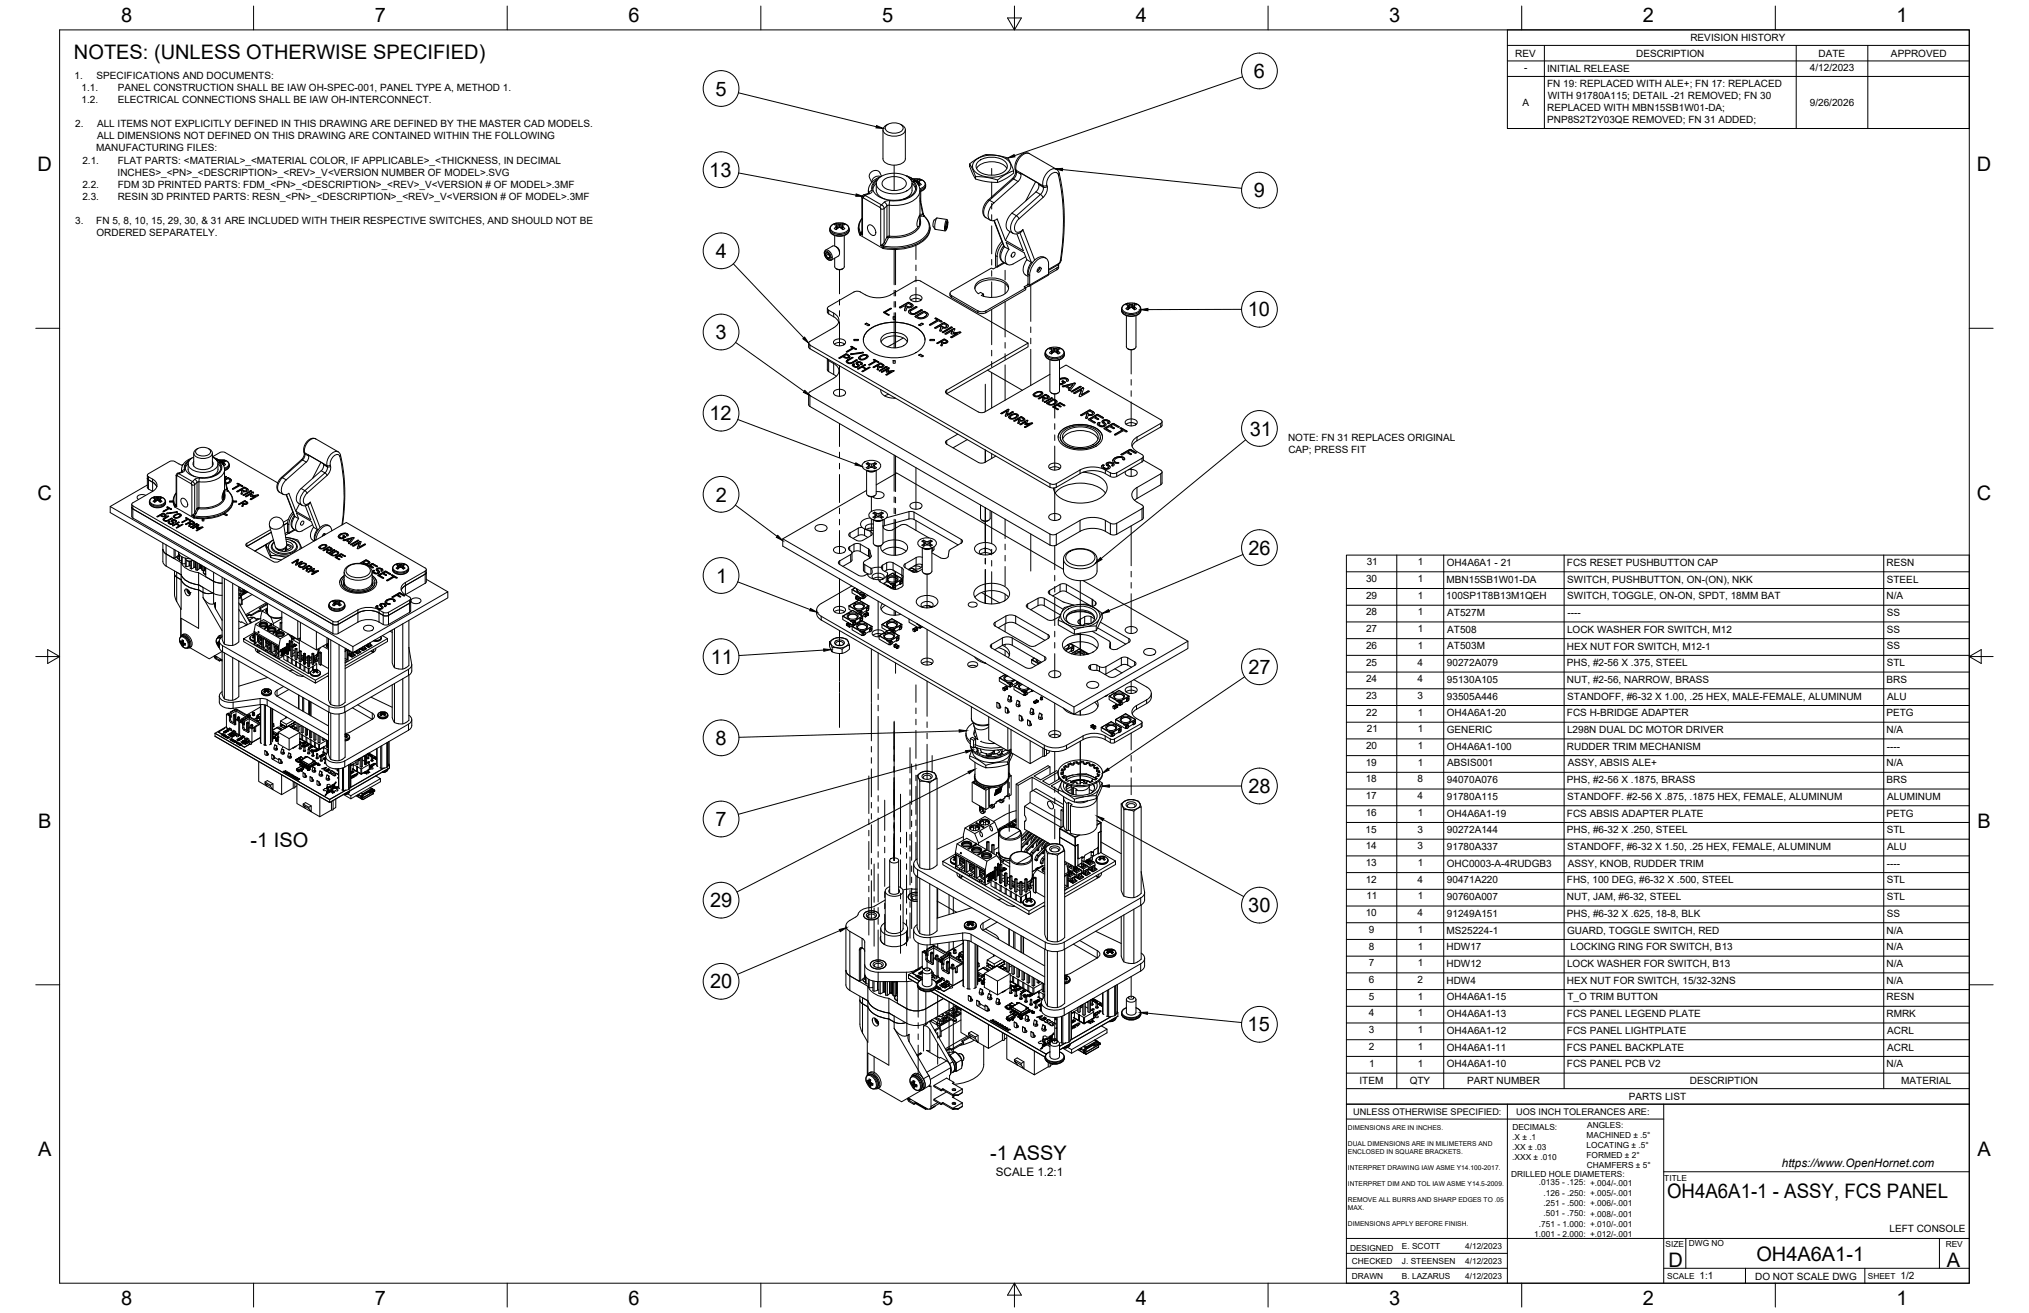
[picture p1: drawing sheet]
<svg xmlns="http://www.w3.org/2000/svg" width="864mm" height="559mm" viewBox="0 0 864 559" stroke-linecap="round" stroke-linejoin="round" font-family="sans-serif">
<defs><g id="words">
<g font-size="8.5">
<text x="51.6" y="9.4">8</text>
<text x="159.5" y="9.4">7</text>
<text x="267.5" y="9.4">6</text>
<text x="375.4" y="9.3">5</text>
<text x="483.4" y="9.4">4</text>
<text x="591.3" y="9.4">3</text>
<text x="699.3" y="9.4">2</text>
<text x="807.2" y="9.4">1</text>
<text x="31.5" y="25">NOTES: (UNLESS OTHERWISE SPECIFIED)</text>
<text x="533.7" y="33.2">6</text>
<text x="304.5" y="40.7">5</text>
<text x="16" y="72.9">D</text>
<text x="301.9" y="75.2">13</text>
<text x="841.4" y="72.9">D</text>
<text x="533.7" y="83.9">9</text>
<text x="304.7" y="109.8">4</text>
<text x="531.1" y="134.6">10</text>
<text x="304.5" y="144.3">3</text>
<text x="301.9" y="178.9">12</text>
<text x="531.9" y="185.4">31</text>
<text x="16" y="212.6">C</text>
<text x="304.6" y="213.4">2</text>
<text x="841.4" y="212.6">C</text>
<text x="531.4" y="236.1">26</text>
<text x="304.9" y="248">1</text>
<text x="302.5" y="282.5">11</text>
<text x="531.4" y="286.9">27</text>
<text x="304.5" y="317">8</text>
<text x="531.4" y="337.5">28</text>
<text x="16.2" y="352.3">B</text>
<text x="304.5" y="351.6">7</text>
<text x="841.7" y="352.3">B</text>
<text x="106.6" y="360.3">-1 ISO</text>
<text x="302.2" y="386.1">29</text>
<text x="531.3" y="388.2">30</text>
<text x="302.2" y="420.7">20</text>
<text x="531" y="439">15</text>
<text x="16.2" y="492">A</text>
<text x="421.4" y="493.6">-1 ASSY</text>
<text x="841.7" y="492">A</text>
<text x="709.6" y="510">OH4A6A1-1 - ASSY, FCS PANEL</text>
<text x="710.1" y="539.1">D</text>
<text x="747.6" y="536.7">OH4A6A1-1</text>
<text x="828.7" y="539.1">A</text>
<text x="51.6" y="555.5">8</text>
<text x="159.5" y="555.5">7</text>
<text x="267.5" y="555.5">6</text>
<text x="375.4" y="555.4">5</text>
<text x="483.4" y="555.5">4</text>
<text x="591.3" y="555.5">3</text>
<text x="699.3" y="555.5">2</text>
<text x="807.2" y="555.5">1</text>
</g>
<g font-size="5">
<text x="758.4" y="496.8">https://www.OpenHornet.com</text>
<text x="423.9" y="500.3">SCALE 1.2:1</text>
</g>
<g font-size="4.3">
<text x="719.5" y="17.6">REVISION HISTORY</text>
<text x="644.9" y="24.2">REV</text>
<text x="696.4" y="24.2">DESCRIPTION</text>
<text x="774" y="24.2">DATE</text>
<text x="804.9" y="24.2">APPROVED</text>
<text x="31.7" y="33.7">1.</text>
<text x="41.1" y="33.7">SPECIFICATIONS AND DOCUMENTS:</text>
<text x="648.7" y="30.2">-</text>
<text x="658.5" y="30.6">INITIAL RELEASE</text>
<text x="770.3" y="30.3">4/12/2023</text>
<text x="34.7" y="38.9">1.1.</text>
<text x="50.1" y="38.9">PANEL CONSTRUCTION SHALL BE IAW OH-SPEC-001, PANEL TYPE A, METHOD 1.</text>
<text x="658.5" y="37.2">FN 19: REPLACED WITH ALE+; FN 17: REPLACED</text>
<text x="34.7" y="44">1.2.</text>
<text x="50.1" y="44">ELECTRICAL CONNECTIONS SHALL BE IAW OH-INTERCONNECT.</text>
<text x="648" y="45.1">A</text>
<text x="658.5" y="47.4">REPLACED WITH MBN15SB1W01-DA;</text>
<text x="658.8" y="42.3">WITH 91780A115; DETAIL -21 REMOVED; FN 30</text>
<text x="770.3" y="45.1">9/26/2026</text>
<text x="658.5" y="52.6">PNP8S2T2Y03QE REMOVED; FN 31 ADDED;</text>
<text x="32" y="54.2">2.</text>
<text x="41.3" y="54.2">ALL ITEMS NOT EXPLICITLY DEFINED IN THIS DRAWING ARE DEFINED BY THE MASTER CAD MODELS.</text>
<text x="41.3" y="59.3">ALL DIMENSIONS NOT DEFINED ON THIS DRAWING ARE CONTAINED WITHIN THE FOLLOWING</text>
<text x="41" y="64.5">MANUFACTURING FILES:</text>
<text x="35.1" y="69.6">2.1.</text>
<text x="50.1" y="69.6">FLAT PARTS: &lt;MATERIAL&gt;_&lt;MATERIAL COLOR, IF APPLICABLE&gt;_&lt;THICKNESS, IN DECIMAL</text>
<text x="50" y="74.7">INCHES&gt;_&lt;PN&gt;_&lt;DESCRIPTION&gt;_&lt;REV&gt;_V&lt;VERSION NUMBER OF MODEL&gt;.SVG</text>
<text x="35.1" y="79.9">2.2.</text>
<text x="50.1" y="79.9">FDM 3D PRINTED PARTS: FDM_&lt;PN&gt;_&lt;DESCRIPTION&gt;_&lt;REV&gt;_V&lt;VERSION # OF MODEL&gt;.3MF</text>
<text x="35.1" y="85">2.3.</text>
<text x="50.1" y="85">RESIN 3D PRINTED PARTS: RESN_&lt;PN&gt;_&lt;DESCRIPTION&gt;_&lt;REV&gt;_V&lt;VERSION # OF MODEL&gt;.3MF</text>
<text x="32" y="95.2">3.</text>
<text x="41" y="95.2">FN 5, 8, 10, 15, 29, 30, &amp; 31 ARE INCLUDED WITH THEIR RESPECTIVE SWITCHES, AND SHOULD NOT BE</text>
<text x="41.1" y="100.4">ORDERED SEPARATELY.</text>
<text x="548.2" y="187.5">NOTE: FN 31 REPLACES ORIGINAL</text>
<text x="548.4" y="192.6">CAP; PRESS FIT</text>
<text x="581.7" y="240.6">31</text>
<text x="603.5" y="240.6">1</text>
<text x="615.8" y="240.9">OH4A6A1 - 21</text>
<text x="666.9" y="240.9">FCS RESET PUSHBUTTON CAP</text>
<text x="803" y="240.9">RESN</text>
<text x="581.4" y="247.7">30</text>
<text x="603.5" y="247.7">1</text>
<text x="615.7" y="248">MBN15SB1W01-DA</text>
<text x="667.1" y="248">SWITCH, PUSHBUTTON, ON-(ON), NKK</text>
<text x="803.1" y="248">STEEL</text>
<text x="581.4" y="254.8">29</text>
<text x="603.5" y="254.8">1</text>
<text x="615.5" y="255.1">100SP1T8B13M1QEH</text>
<text x="667.1" y="255.1">SWITCH, TOGGLE, ON-ON, SPDT, 18MM BAT</text>
<text x="803" y="255.1">N/A</text>
<text x="581.4" y="261.9">28</text>
<text x="603.5" y="261.9">1</text>
<text x="616" y="262.2">AT527M</text>
<text x="667.1" y="262.1">----</text>
<text x="803.1" y="262.2">SS</text>
<text x="581.4" y="269">27</text>
<text x="603.5" y="269">1</text>
<text x="616" y="269.3">AT508</text>
<text x="667" y="269.3">LOCK WASHER FOR SWITCH, M12</text>
<text x="803.1" y="269.3">SS</text>
<text x="581.4" y="276.1">26</text>
<text x="603.5" y="276.1">1</text>
<text x="616" y="276.4">AT503M</text>
<text x="666.9" y="276.4">HEX NUT FOR SWITCH, M12-1</text>
<text x="803.1" y="276.4">SS</text>
<text x="581.4" y="283.3">25</text>
<text x="603.4" y="283.2">4</text>
<text x="615.8" y="283.5">90272A079</text>
<text x="666.9" y="283.5">PHS, #2-56 X .375, STEEL</text>
<text x="803.1" y="283.5">STL</text>
<text x="581.4" y="290.4">24</text>
<text x="603.4" y="290.3">4</text>
<text x="615.8" y="290.6">95130A105</text>
<text x="666.9" y="290.7">NUT, #2-56, NARROW, BRASS</text>
<text x="803" y="290.6">BRS</text>
<text x="581.4" y="297.5">23</text>
<text x="603.3" y="297.5">3</text>
<text x="615.8" y="297.7">93505A446</text>
<text x="667.1" y="297.8">STANDOFF, #6-32 X 1.00, .25 HEX, MALE-FEMALE, ALUMINUM</text>
<text x="803.3" y="297.7">ALU</text>
<text x="581.5" y="304.6">22</text>
<text x="603.5" y="304.6">1</text>
<text x="615.8" y="304.9">OH4A6A1-20</text>
<text x="666.9" y="304.9">FCS H-BRIDGE ADAPTER</text>
<text x="803" y="304.9">PETG</text>
<text x="581.7" y="311.7">21</text>
<text x="603.5" y="311.7">1</text>
<text x="615.8" y="312">GENERIC</text>
<text x="667" y="312">L298N DUAL DC MOTOR DRIVER</text>
<text x="803" y="312">N/A</text>
<text x="581.4" y="318.8">20</text>
<text x="603.5" y="318.8">1</text>
<text x="615.8" y="319.1">OH4A6A1-100</text>
<text x="666.9" y="319.1">RUDDER TRIM MECHANISM</text>
<text x="803.1" y="319">----</text>
<text x="581.3" y="325.9">19</text>
<text x="603.5" y="325.9">1</text>
<text x="616" y="326.2">ABSIS001</text>
<text x="667.3" y="326.2">ASSY, ABSIS ALE+</text>
<text x="803" y="326.2">N/A</text>
<text x="581.3" y="333">18</text>
<text x="603.3" y="333">8</text>
<text x="615.8" y="333.3">94070A076</text>
<text x="666.9" y="333.3">PHS, #2-56 X .1875, BRASS</text>
<text x="803" y="333.3">BRS</text>
<text x="581.3" y="340.1">17</text>
<text x="603.4" y="340.1">4</text>
<text x="615.8" y="340.4">91780A115</text>
<text x="667.1" y="340.4">STANDOFF. #2-56 X .875, .1875 HEX, FEMALE, ALUMINUM</text>
<text x="803.3" y="340.4">ALUMINUM</text>
<text x="581.3" y="347.2">16</text>
<text x="603.5" y="347.2">1</text>
<text x="615.8" y="347.5">OH4A6A1-19</text>
<text x="666.9" y="347.5">FCS ABSIS ADAPTER PLATE</text>
<text x="803" y="347.5">PETG</text>
<text x="581.3" y="354.4">15</text>
<text x="603.3" y="354.4">3</text>
<text x="615.8" y="354.6">90272A144</text>
<text x="666.9" y="354.6">PHS, #6-32 X .250, STEEL</text>
<text x="803.1" y="354.6">STL</text>
<text x="581.3" y="361.5">14</text>
<text x="603.3" y="361.5">3</text>
<text x="615.8" y="361.7">91780A337</text>
<text x="667.1" y="361.8">STANDOFF, #6-32 X 1.50, .25 HEX, FEMALE, ALUMINUM</text>
<text x="803.3" y="361.7">ALU</text>
<text x="581.3" y="368.6">13</text>
<text x="603.5" y="368.6">1</text>
<text x="615.8" y="368.9">OHC0003-A-4RUDGB3</text>
<text x="667.3" y="368.9">ASSY, KNOB, RUDDER TRIM</text>
<text x="803.1" y="368.8">----</text>
<text x="581.3" y="375.7">12</text>
<text x="603.4" y="375.7">4</text>
<text x="615.8" y="375.9">90471A220</text>
<text x="666.9" y="376">FHS, 100 DEG, #6-32 X .500, STEEL</text>
<text x="803.1" y="376">STL</text>
<text x="581.6" y="382.8">11</text>
<text x="603.5" y="382.8">1</text>
<text x="615.8" y="383.1">90760A007</text>
<text x="666.9" y="383.1">NUT, JAM, #6-32, STEEL</text>
<text x="803.1" y="383.1">STL</text>
<text x="581.3" y="389.9">10</text>
<text x="603.4" y="389.9">4</text>
<text x="615.8" y="390.2">91249A151</text>
<text x="666.9" y="390.2">PHS, #6-32 X .625, 18-8, BLK</text>
<text x="803.1" y="390.2">SS</text>
<text x="582.6" y="397">9</text>
<text x="603.5" y="397">1</text>
<text x="615.7" y="397.3">MS25224-1</text>
<text x="667" y="397.3">GUARD, TOGGLE SWITCH, RED</text>
<text x="803" y="397.3">N/A</text>
<text x="582.6" y="404.1">8</text>
<text x="603.5" y="404.1">1</text>
<text x="615.7" y="404.4">HDW17</text>
<text x="668.4" y="404.4">LOCKING RING FOR SWITCH, B13</text>
<text x="803" y="404.4">N/A</text>
<text x="582.6" y="411.2">7</text>
<text x="603.5" y="411.2">1</text>
<text x="615.7" y="411.5">HDW12</text>
<text x="667" y="411.5">LOCK WASHER FOR SWITCH, B13</text>
<text x="803" y="411.5">N/A</text>
<text x="582.6" y="418.4">6</text>
<text x="603.4" y="418.4">2</text>
<text x="615.7" y="418.6">HDW4</text>
<text x="666.9" y="418.7">HEX NUT FOR SWITCH, 15/32-32NS</text>
<text x="803" y="418.7">N/A</text>
<text x="582.6" y="425.5">5</text>
<text x="603.5" y="425.5">1</text>
<text x="615.8" y="425.8">OH4A6A1-15</text>
<text x="667.2" y="425.8">T_O TRIM BUTTON</text>
<text x="803" y="425.8">RESN</text>
<text x="582.7" y="432.6">4</text>
<text x="603.5" y="432.6">1</text>
<text x="615.8" y="432.9">OH4A6A1-13</text>
<text x="666.9" y="432.9">FCS PANEL LEGEND PLATE</text>
<text x="803" y="432.8">RMRK</text>
<text x="582.6" y="439.7">3</text>
<text x="603.5" y="439.7">1</text>
<text x="615.8" y="440">OH4A6A1-12</text>
<text x="666.9" y="440">FCS PANEL LIGHTPLATE</text>
<text x="803.3" y="440">ACRL</text>
<text x="582.7" y="446.8">2</text>
<text x="603.5" y="446.8">1</text>
<text x="615.8" y="447.1">OH4A6A1-11</text>
<text x="666.9" y="447.1">FCS PANEL BACKPLATE</text>
<text x="803.3" y="447.1">ACRL</text>
<text x="582.8" y="453.9">1</text>
<text x="603.5" y="453.9">1</text>
<text x="615.8" y="454.2">OH4A6A1-10</text>
<text x="666.9" y="454.2">FCS PANEL PCB V2</text>
<text x="803" y="454.2">N/A</text>
<text x="578.7" y="461.5">ITEM</text>
<text x="600" y="461.4">QTY</text>
<text x="624.5" y="461.5">PART NUMBER</text>
<text x="719.2" y="461.5">DESCRIPTION</text>
<text x="809.2" y="461.5">MATERIAL</text>
<text x="693.3" y="468.1">PARTS LIST</text>
<text x="804.2" y="524.4">LEFT CONSOLE</text>
<text x="723.4" y="544.5">1:1</text>
<text x="747" y="544.7">DO NOT SCALE DWG</text>
<text x="809" y="544.5">1/2</text>
</g>
<g font-size="3.9">
<text x="576" y="474.6">UNLESS OTHERWISE SPECIFIED:</text>
<text x="645.3" y="474.7">UOS INCH TOLERANCES ARE:</text>
</g>
<g font-size="3.5">
<text x="643.7" y="485">.X ± .1</text>
<text x="643.7" y="480.8">DECIMALS:</text>
<text x="675.3" y="484.3">MACHINED ± .5°</text>
<text x="675.6" y="480">ANGLES:</text>
<text x="643.7" y="489.3">.XX ± .03</text>
<text x="675.3" y="488.6">LOCATING ± .5°</text>
<text x="643.7" y="493.5">.XXX ± .010</text>
<text x="675.3" y="492.8">FORMED ± 2°</text>
<text x="675.4" y="497.1">CHAMFERS ± 5°</text>
<text x="643.2" y="501.1">DRILLED HOLE DIAMETERS:</text>
<text x="708.4" y="502.7">TITLE</text>
<text x="655" y="504.4">.0135 - .125: +.004/-.001</text>
<text x="657" y="508.8">.126 - .250: +.005/-.001</text>
<text x="657" y="513.2">.251 - .500: +.006/-.001</text>
<text x="657" y="517.7">.501 - .750: +.008/-.001</text>
<text x="653.1" y="526.5">1.001 - 2.000: +.012/-.001</text>
<text x="655" y="522.1">.751 - 1.000: +.010/-.001</text>
<text x="574.6" y="532.3">DESIGNED</text>
<text x="596.7" y="531.6">E. SCOTT</text>
<text x="623.6" y="531.6">4/12/2023</text>
<text x="708.9" y="530.9">SIZE</text>
<text x="718.9" y="530.5">DWG NO</text>
<text x="828.2" y="530.9">REV</text>
<text x="575.4" y="537.9">CHECKED</text>
<text x="596.7" y="537.9">J. STEENSEN</text>
<text x="623.6" y="537.9">4/12/2023</text>
<text x="575.4" y="544.3">DRAWN</text>
<text x="596.7" y="544.3">B. LAZARUS</text>
<text x="623.6" y="544.3">4/12/2023</text>
<text x="709.6" y="544.2">SCALE</text>
<text x="795" y="544.2">SHEET</text>
</g>
<g font-size="2.8">
<text x="573.7" y="480.9">DIMENSIONS ARE IN INCHES.</text>
<text x="573.7" y="487.7">DUAL DIMENSIONS ARE IN MILIMETERS AND</text>
<text x="573.7" y="491.1">ENCLOSED IN SQUARE BRACKETS.</text>
<text x="573.7" y="497.9">INTERPRET DRAWING IAW ASME Y14.100-2017.</text>
<text x="573.7" y="504.7">INTERPRET DIM AND TOL IAW ASME Y14.5-2009.</text>
<text x="573.7" y="511.6">REMOVE ALL BURRS AND SHARP EDGES TO .05</text>
<text x="573.7" y="514.9">MAX.</text>
<text x="573.7" y="521.8">DIMENSIONS APPLY BEFORE FINISH.</text>
</g>
</g></defs>
<!-- layer: Visible -->
<g fill="none" stroke="#000" stroke-width=".43">
<path d="M375.8 55.2v12.4a4.2 4.2 0 0 0 4.8 2.7 4.2 4.2 0 0 0 4.8-2.7M377.3 53.3a5.4 5.4 0 0 1 6.9 .5 2.43 2.43 0 0 1-2.9 2.9 4.1 4.1 0 0 1-4.5-2zM377.9 52.9a2.29 2.29 0 0 0-2.1 2.3 2.29 2.29 0 0 0 2.1 2.3 6.3 6.3 0 0 0 7.4-1.7 2.48 2.48 0 0 0-2-2.9M385.3 55.2v12.4M370.1 75.6l.9 2.1M373.3 76.8a3.8 3.8 0 0 0-1.8 3.7 3.8 3.8 0 0 0 2.6 3.2 13.5 13.5 0 0 0 14.6-1.3 3.6 3.6 0 0 0-.9-5.6M373.8 76.1a10.8 10.8 0 0 1 13.6 0 3.2 3.2 0 0 1-1.4 5.1 11.2 11.2 0 0 1-12.2-1.1 2.8 2.8 0 0 1 0-4zM374.9 75.2a2.71 2.71 0 0 0-3.8 2.4M375 75.1l-2.7 1.4-1.7 1.7-.9 1.8-.1 2.3M375.2 75l-.7-1.5a2.51 2.51 0 0 0-3-.7 2.51 2.51 0 0 0-1.4 2.8M376.3 76.5a7.3 7.3 0 0 1 9.1 .5 2.36 2.36 0 0 1-1.9 3.6 7.3 7.3 0 0 1-7.7-1.4 1.94 1.94 0 0 1 .5-2.7zM385.8 74.9l2 .8"/>
<path d="M387.1 75.8l.7-.1 .3 .4M387.5 76.2h.1M387.5 76.2l.2 .1M387.6 76.4a5.3 5.3 0 0 1 6 1.1l.4 1-.2 1.5-.7 .8-1.5 .8M388.1 76.1h.1M388.6 76.1l1.3 1 .3 .6M389.2 76.5h.1M390.1 77.6l1 1.4 .4 1.6 .1 13.7M390.9 78.3h.1M390.9 78.2v.1M391.1 77.3l-.2 1.3M391.1 77.3l.2 .4a.63 .63 0 0 1 .6 .6 .63 .63 0 0 1-.6 .7l-.4-.7"/>
<path d="M391.3 76.4l-.2 .8M391.3 76.4l.8 .4-1 .5M391.3 76.4l-2 .1M412.7 69.7l2.2 4.5 .3 2-2.4-5.2zM412.7 69.7l3.4-2.3 3.5-1.6 4.1 .2 3.4 .7a4.2 4.2 0 0 1 3.5 3.7l.8 2.2M414.8 68.6a11.6 11.6 0 0 1 14.6 0 3.4 3.4 0 0 1-1.5 5.5 12 12 0 0 1-13.1-1.3 3 3 0 0 1 0-4.2zM415.2 75.2l3.9 .2 4.2 .8 1.3 .4v1l-5.2-.4-4.2-1M415.7 71.7a8.6 8.6 0 0 1 10.1-2.2l2 1.2 .7 1M416.6 68.5a9.6 9.6 0 0 1 11.6 .6 3 3 0 0 1-2.2 4.8 9.6 9.6 0 0 1-10-1.6 2.55 2.55 0 0 1 .6-3.8zM424.6 76.6l3.4-2.4 3.4-1.6v1.1l-.4 .4-3 2-3.4 1.5M440.8 77.3l-4.2 8.2M450.8 73.7l-.3 .8"/>
<path d="M450.8 73.7l-1-1.6-11.9-6.8-1.6-.2-1.5 .6-1.4 1.4-1.1 2-.3 1.6 .3 2.6-.9 2.1-10.9 9.8-1.6 2.3-.6 1.9 .2 1.8 .7 1.1 2.4 1.4M450.8 73.7l1.3 6.8 .8 8.3 .1 7.1-.6 9.1-.7 5.7-.4 1-1 1.1-4 2.2M355.9 95.2l.1 .8M355.9 95l-1.3 .4-1.1 1-.3 1.9 1.1 1.5 2.7 .8 2.9-.6 1.4-1.4 .1-1.3-.3-.9-1.1-1-1.3-.4M356.1 96.1l-.2 .4a.63 .63 0 0 0-.6 .6 .63 .63 0 0 0 .6 .7M356.1 96.1h.1M356.1 96.1l.2 1.3M356.2 97v.1M356.2 97.1l.2 .1M356.3 97.1h-.1M357.3 95.4h.1M357.3 96.8h.1"/>
<path d="M358.4 97.1l-.2 .1M358.4 97.1h.1M358.4 97v.1M358.5 96.1h.1M358.5 96.1l-.1 1.3M358.5 96.1l.3 .4a.63 .63 0 0 1 .6 .6 .63 .63 0 0 1-.6 .7 1.56 1.56 0 0 0-1.5-1 1.56 1.56 0 0 0-1.4 .9M358.7 95h-2.8M358.7 95.2l-.1 .8M358.7 95.2h-2.8l-.8 .4 1 .4M358.8 95.2l.8 .4-1.1 .4M366.8 99l-.2 .1M366.8 93l-1.3 2.7a5.9 5.9 0 0 0 .7 4.5l9.6 5.5"/>
<path d="M366.8 84v15M366.9 84l.2 .4M367.1 100h.1M369.5 96a2.13 2.13 0 0 1 3 1.8l.2 .6a1.26 1.26 0 0 1-.4 1.7 1.26 1.26 0 0 1-1.8-.4l-1.2-2.2zM369.6 82.3l-2.2 .7-.5 1M369.9 82.1l-.3 .2M371.5 80.5l.5-1.3 1-1.1v2.9a4.6 4.6 0 0 0 3.7 3.7M375.5 87.4h.1M375.7 89h.1M389.7 80.5l-.5-1.3-1-1.1v2.9a4.6 4.6 0 0 1-3.7 3.7M391.4 91.6v4.2l-.7 .7-.4-.5v-1.3zM391.6 84.2l1.5 7.1 1.8 2.5 .7 1.5a6.8 6.8 0 0 1-3.8 8.1 23.4 23.4 0 0 1-16 2.3"/>
<path d="M391.9 91.9h.1M391.9 81.5v4.3M397.2 96.4l.8 1.2M398.7 92.8l-1.2 1.1-.3 2.4M402.6 96.4l.5 .1M402.6 97.1l.2 .1M402.8 97.8l-.4 .4M402.8 95.1h.5M403 93.4l-4.2-.6a6 6 0 0 0-.7 4.8l4.2 .7M403.1 94a2.95 2.95 0 0 1 0 3.2l-.3 .6a2.95 2.95 0 0 1 0-3.2zM403.1 96.5l-.3 .7M403.1 94.5l.2 .6"/>
<path d="M403.1 94.5l-.5 1.5 .2 1.2M403.1 94.5v.1M403.3 95.1l-.2 1.4M403.4 94l-.6-.5-.6 1.8-.2 2.4 .4 .5M423 93.9l4.2 10.9 2.2 1.3M429.2 98.1a4.7 4.7 0 0 1 .6-6.4l11.6-10.5 .7-1.6-.1-1.6-7.6-4.4 .1 1.6-.8 1.6-10.6 9.5a6.1 6.1 0 0 0-2 7.1l1.4 .6 1.9-.8 3.5 9.1M429.9 98.6l-2 3.7 7.7 4.4-2.8-7.2M435.4 97.7l-1 1.2-1.8 .7-1.3-.2-2.1-1.3M351.1 106.7a2.08 2.08 0 0 1 3 1.8l.1 .6a1.22 1.22 0 0 1-.4 1.6 1.22 1.22 0 0 1-1.7-.4l-1.2-2.1zM351.2 107.1a2.13 2.13 0 0 1 2.1 1.1 2.13 2.13 0 0 1-.1 2.3 2.49 2.49 0 0 1-2-3.4zM351.3 106.5l3.1-1.8a2.83 2.83 0 0 1 2.4 4.3l-3 1.7M351.5 108.8l.8 1.1"/>
<path d="M351.5 107.7v1.1M351.5 108.8l1-.6v-.4l.8 1.2M351.5 108.8a1.16 1.16 0 0 0 1.7 1M351.5 107.7a1.49 1.49 0 0 1 1.5 .5 1.49 1.49 0 0 1 .2 1.6M352.3 107.6l-.8 .1M352.5 108.2l.8 1M353.2 109.8l-.9 .1M353.2 109.8l.1-.6-1 .7M355.3 100.2v4.5M355.6 104.9l1.3 .9 .4 2.1M355.9 114.4l1.7 .4 1.2-.4M359.3 100.2l.1 13.3a2.36 2.36 0 0 1-4.1 0v-3.6"/>
<path d="M375.7 103.9l-.8 .5 1 .1M389.2 119.6l1.3-.3 1.4 .3M389.2 119.7l-10.1 5.8M391.9 119.7l45.7 26.3-34.6 20-.6 .6 .6 1M426.5 102.8a9 9 0 0 0-2.8 6v4.1l.3 .8M426.8 103.6a8.9 8.9 0 0 0-2.4 5.5l.2 4.5-1.9 .9-.7-.4-17 9.8-.6 .6 .2 1 11.6 6.8 2.3 .3 1.1-.3 17-9.8-.7-.4 1.5-1.1M427.2 104.6l-1.4 2.7-.2 2.4 1 1.6 2.2 1.3M429.4 106.1l-1.1-2.9 7.6 4.4 1.1 2.9 2.4 1.3M429.4 106.1a5.3 5.3 0 0 0-.9 6.2l.9 .5 1.2-.2 6-3.3M431 107.6l.2-.2a.89 .89 0 0 1 .9 .8 .89 .89 0 0 1-.6 1l-.3 .2a.89 .89 0 0 1-.9-.8 .89 .89 0 0 1 .7-1zM437.1 110.5a5.4 5.4 0 0 0-1 6.2l1.5 .9M442 114l.3-.2a.89 .89 0 0 1 .9 .8 .89 .89 0 0 1-.6 1l-.3 .2a.89 .89 0 0 1-.9-.8 .89 .89 0 0 1 .6-1z"/>
<path d="M442.4 113.8l-.2 1-.7 .7M445.1 109.9a3.6 3.6 0 0 0-5 1.1 9 9 0 0 0-2.5 5.7l-.2 4.3M450.5 112.6l.1 .6-.4 .6-3.9 2.3M450.6 113v.8M450.6 113.8l-.4 .8-3.9 2.3M352.1 131.3l.2 1.9 3.5 2.3 1.2 1.6M368.1 137.9l.7-.4 1.3 .8-.6 .4zM368.8 137.5l1.3 .8M368.8 137.6l-.6 .3M376.1 132.9l2.9-1.7 .4 .1-2.7 1.7 1.6 1.2zM376.2 132.9l-.1 .1M376.7 133l1.7 1"/>
<path d="M378.9 131.3h.4M378.9 131.3l-2.7 1.5M379.1 125.5a12.6 12.6 0 0 1-13.3-1.4l-1.4-.1-.9 .2-11.1 6.6a.81 .81 0 0 0 .3 1.2 7 7 0 0 1 4.3 3.7 3.5 3.5 0 0 1-2.2 3.8l-10.1 5.8-.5 .6 .2 .7 102.5 59.2M379.3 131.2l.1 .2M380.1 134.8h.9v1.1h-.9zM380.1 134.9h.9M382.8 130.8l3.8-2.1 1.5 .6 .5 .7-.2 .6-.8 .4-1.6-.1-.6 1.4-.4-.1 .4-1.7-.5-.3-1.6 .9zM383 130.7h.1M385 132v.1M385.3 129.9l1.4-.8 1.1 .7-.2 .7M385.4 130.5l-.4 1.6M386.3 128.8h.1"/>
<path d="M386.9 132.4l-.2 .4M387 132.2l2.8-1.7 .5 .2-2.7 1.7v.7l1.5 .3 2.9-1.5 .6 .1-2.5 1.5-1.2 .4-1.9-.5-.3-.5zM387.4 132.8l.4 .5M387.4 132.8h.1M387.6 126.2a3.2 3.2 0 0 1 4.9 .7 3 3 0 0 1-5.2 0zM387.6 127.7a3.8 3.8 0 0 1 4.5 0M387.6 130.5l-.9 .2M387.8 133.2l1.4 .3M387.9 130.1l-.3 .4-.9 .2-1.4-.8 1.4 .7M388.1 129.3v.1M388.6 130.1l-.4-.6-1.7-.8-3.6 2.1M389.4 134.7l3.8-2.2 1.9 1.2-.6 1.2-1.7 .7-1.6 .1z"/>
<path d="M389.6 130.6h.6M389.6 130.7l-2.7 1.6M389.7 134.5v.1M390.2 130.6l.1 .1M390.2 130.6h.1M391 138.3l1.4-.8 .6 .4-1.3 .8zM392.4 137.5l.6 .4M392.4 137.6l-1.3 .7M392.5 131.9l.1 .2M392.5 132h-.5l-2.8 1.4M393.6 132.6v.1M394.4 133.9l-.4 .7-1.5 .7h-1.1l-1.1-.5 1.4 .5 1.5-.3 1.2-1.1-.2-.4-.9-.5-3 1.7"/>
<path d="M395.1 133.9l-.4-.6-1.4-.8-3.9 2.2M395.6 138.2v.1M395.8 138.1l-.2 .1M397.9 139.5l3.7-2.1 1.6 .7 .5 .6-.2 .5-1 .5-1.4-.2-.7 1.5-.4-.2 .4-1.6-.5-.3-1.6 .9zM397.9 139.5h.1M398 135.5l.5-.1 2.4 1.5-.4 .2-1-.6-3.3 1.9h-.6l3.3-2.2zM398 135.6l.6-.1 2.2 1.3M398.1 139.4h.1M398.9 136.2l-3.1 1.8M400.4 138.7l1.4 .7 .8-.1 .4-.6M400.4 138.6l1.3-.8 1.2 .7-.2 .7-1 .2M400.4 138.7l1.3 .6"/>
<path d="M400.4 139.2l-.4 1.5M400.8 136.7l.1 .2M401.4 137.5h.1M403.1 138v.1M403.7 138.8l-.6-.7-1.5-.7-3.7 2.2M404.9 139.2l.3 .1M404.9 139.3l-3.8 2.2M405.2 139.3l.1 .1M405.2 139.2v.1M406.3 139.9l.1 .2M406.3 140h-.6l-3.5 2.1M414.9 122.8a6.8 6.8 0 0 1 7.2-3.7 6.8 6.8 0 0 1 7.2 3.7"/>
<path d="M415.8 120.4a10.2 10.2 0 0 1 12.8 .3 3.2 3.2 0 0 1-1.9 4.9 11.6 11.6 0 0 1-9 .1l.9-.5-1.2-.8-1 .6a2.85 2.85 0 0 1-.6-4.6zM418.6 125.2l-.1 .8M437.4 121h.1M437.6 121.1v.8l-1 .6v.8l-17 9.8-1.1 .3-2.3-.3-11.2-6.5-.6-.7-.1-1M438 121.9l8.2-4.8 .1-4.6a2.46 2.46 0 0 0-1.2-2.6 2.46 2.46 0 0 0-2.8 .2 8.9 8.9 0 0 0-4 7v4.2l-.2 .5-.5 .1M477.9 130.2l.9-.7a5.6 5.6 0 0 1 6.2 .7l.6 1.2-.5 1.9-1.3 .9-2 .5-2.4-.3-1.6-1.1-.4-1.9zM479.4 134.3v13.3a2.36 2.36 0 0 0 4.1 0v-13.3M480 129.9h.1M480 130.6l-.8 .8 .3 .2 .5 .2 .9-.7M480 129.3l-.7 .4 .7 .2M480 129.3l.2 .8M480 129.3l1.4 .2 1.5-.2"/>
<path d="M480 130.6h.1M480.1 129.9l.2 .2M480.3 130.2l-.2 .4M480.3 130.2l.1 1.3M480.4 131.1v.1M480.4 131.2l.2 .1M480.4 131.2h.1M480.9 131.1h.1M482.5 131.2h.1M482.5 131.2l-.2 .1M482.6 131.1l-.1 .1M482.7 130.2l-.2 1.3"/>
<path d="M482.7 130.2l.2 .4a.62 .62 0 0 1 .6 .6 .62 .62 0 0 1-.6 .6 1.5 1.5 0 0 0-2-.8M482.9 129.9l-.2 .3M482.9 129.3l-.2 .8M482.9 129.3l.8 .4-.8 .2M482.9 129.9h.1M344.2 146.1v1.7l.5 .6 102.2 59 1.4 .3 1.3-.3 10.1-5.8a11.9 11.9 0 0 1 10.8 0M352.7 153.5a7 7 0 0 1 4.3 3.7 3.5 3.5 0 0 1-2.2 3.7M352.7 153.5l-.6-.8 .1 4.9 3.7 2.6M355.1 145a3.2 3.2 0 0 1 4.8 .7 3 3 0 0 1-5.2 0zM355.1 146.5a3.8 3.8 0 0 1 4.4 0M357.1 152.3l3-1.7 1.6 1-.2 .6-.7 .3-.9-.1-1.2-.6-1.3 .7zM359.1 151.7l1.2 .6 .9-.6"/>
<path d="M359.1 151.6l1.1-.6 1 .8-.3 .3-.7 .1zM360.3 149.7l-.1 .1M360.4 153.4l2.3-1.3 .4 .2-2.3 1.3 .2 .7 1.1 .1 2.4-1.3 .4 .2-2.1 1.3-1 .2-1.5-.6zM360.7 153.3l-.5 .6M360.7 153.9l.4 .4M361.1 154.3l1.1 .2M361.6 151.4l.1 .4M361.6 151.5l-1.6-.8-2.9 1.7M362.1 150.7l5.4-.7-5.1 .9zM362.1 150.7h.1M362.1 150.7h.2M362.1 147.5h.5l1.9 1.1-.3 .2-.9-.5-3 1.5 2.6-1.7z"/>
<path d="M362.1 147.6h.5l1.8 .9M362.3 150.7h.1M362.3 150.6v.1M362.5 152.1l.4 .1M362.5 152.2l-1.8 1.1M362.9 155.1l.7-.2-.2 .7 1.3 .5 .5-.4-.8-1 .3-.5 1.3-.2 1.1 .7-.6 .6-.1-.7-.8-.4-.5 .2-.1 .3 .7 1-1.1 .7-1.6-.5zM362.9 148.2l-2.6 1.4M362.9 148.1v.1M362.9 152.2l.1 .1M362.9 152.1v.1M363.1 154.9l.5 .1M363.1 155l-.3 .5"/>
<path d="M363.3 155.4l.1 .3M363.4 155.6l.5 .4M363.4 144.4h1.9v.6h-1.9zM363.4 144.5h1.9M363.6 154.9l.1 .1M363.9 155.9l.2 .2M364.4 148.5l.1 .2M364.9 153.3l-.4-.1-2.3 1.2M364.9 154.7l.1 .1M364.9 154.6v.1M365 154.7l.7 1M365 157l3.1-1.8 .3 .2-1.1 .7 1.5 .8 1.1-.6 .4 .1-3.1 1.8-.3-.2 1.5-.9-1.5-.8-1.5 .8z"/>
<path d="M365.2 155.7l-.4 .4-.7-.1M365.2 155.6v.1M365.4 152.3v.1M365.8 151.8l2-.9 1.1 .1 .6 .6-.8 1-1.7 .6-1.5-.4-.1-.4zM366 152.4l.3 .5h1.2l1.1-.6 .3-.6-.7 .8M366.4 155.1h.1M366.4 151.4v.1M366.5 154.9l-.1 .1M366.5 154.8v.1M366.7 154.4l-1.4-.4-.6 .1-.3 .5M366.7 154.3l.4 .5M367.1 158h.1"/>
<path d="M366.9 158.1h.1M367.3 156.1l1.5 .9M367.4 150l.1 .1M367.4 150.1l-5.1 .5M367.5 144.7a7.6 7.6 0 0 1 5.6-6.2 19.1 19.1 0 0 1 19.1 2.7 5.3 5.3 0 0 1 1.5 3.5M367.9 155.3h.1M367.9 155.3l-2.9 1.7M368 150.9v.1M368 155.2l.4 .2M368.2 152.5l-1.3 .5M368.4 157.1v.1M368.4 157.2l-1.3 .8"/>
<path d="M368.9 151.7l-.8-.5-1.2 .4-.9 .7 .2 .5 .7 .1M369.1 151.2l-2-.1-1.1 .6-.6 .7M369.1 151.2l.4 .4M369.1 151.1v.1M369.3 140.8a19 19 0 0 1 22.6 0 5.2 5.2 0 0 1-.9 8.6 19.4 19.4 0 0 1-21.7-.8 5 5 0 0 1 0-7.8zM369.8 156.3l.4 .1M369.8 156.4l-1 .5M369.8 155.2h.2M369.8 155.2v.1M370.2 156.3l.1 .1M371.6 156.3l3.1-1.8 1.6 1.1-.1 .4-.7 .4-1.3-.1-.5 1.1-.3-.1 .3-1.3-.4-.2-1.3 .7zM371.7 153.1l.6-.1 1.8 1.2-.4 .1-.8-.4-3 1.5 2.6-1.8z"/>
<path d="M371.7 153.1h.5l1.8 1M371.8 156.1v.1M372.5 153.7l-2.5 1.4M372.5 153.6v.1M373.4 157.2v.1M373.7 155.6l1.1 .6 .9-.5M373.7 155.5l1-.6 1 .8-1 .4zM373.7 156l-.3 1.3M374 154l.1 .2M374.2 157.7l3-1.7 .4 .1-3 1.8zM374.2 157.8h.1M374.5 154.6v.1"/>
<path d="M375 145.5a7.6 7.6 0 0 1 9.8-1.5l1.4 1.5M375.1 158.2l3-1.7 .4 .2-.6 1.3 2.6-.2-3.1 1.8-.3-.2 2.2-1.2-2 .2 .4-1.2-2.2 1.3zM375.7 155.7h.1M375.8 155.1v.1M375.9 142.9a8.2 8.2 0 0 1 9.9 .5 2.63 2.63 0 0 1-2 4.1 7.7 7.7 0 0 1-8.8-1.9 2.18 2.18 0 0 1 .9-2.7zM376.3 155.7l-1.7-1.1-2.9 1.6M377.1 156.1l-2.9 1.7M377.1 159.5h.1M377.3 156l.2 .1M377.3 156.1h-.2M377.5 156.1l.1 .1M377.5 156v.1"/>
<path d="M377.7 157.3l-.5 1M377.7 157.2v.1M378.5 156.7l-.5-.1-2.9 1.7M379.1 146.9l-1.5 .7M379.3 158.2l-2.2 1.2M379.3 158.2h.1M380.1 157.7l.4 .2M380.1 157.8l-2.2 .2M380.1 153.5h.9v1.1h-.9zM380.1 153.6h.9M384.5 143.8l-5.4 3.1M391 151.1l.7-.4 1.3 .8-.6 .4z"/>
<path d="M391.1 151.2l.6-.5 1.3 .9M395.8 144.4h1.9v.6h-1.9zM395.8 144.5h1.9M398.8 146l3-1.7 1.3 .6 .3 .6-.7 .6h-1.4l-.4 1.1-.4-.1 .3-1.3-.4-.3-1.3 .7zM398.9 145.9v.1M400.5 147v.1M400.8 145.4l1.1 .5 1-.4M400.8 145.3l1.1-.6 1 .8-.3 .3-.8 .1zM400.8 145.8l-.3 1.3M401.1 141.4l3.8-2.2 .4 .1-3.7 2.2zM401.6 144.4v.1M402.3 142l3.7-2.2 .4 .3-.7 1.6 3.3-.3-3.8 2.3-.5-.2 2.7-1.6-2.5 .2 .5-1.4-2.6 1.5z"/>
<path d="M402.9 145.4v.1M403 144.9h.1M403.4 145.5l-1.6-1.1-3 1.6M404.7 143.5v.1M405.4 140.8l-.5 1.2M405.4 140.7v.1M407.4 142l-2.7 1.5M407.4 141.9v.1M408.5 141.3l.5 .2M408.5 141.4l-2.8 .3M420.3 157.5l14.8 8.6M437.6 146v1.6l-34.7 20"/>
<path d="M446.9 153.1v13.3a2.36 2.36 0 0 0 4.1 0v-13.3M446.9 159.3l-28.6 16.3-1.9-.3-13.5-7.7M447.5 149.4l-.8 .8 .8 .4M447.5 149.3v.1M447.5 148.1l-.8 .4 .8 .2M447.5 148.7l.2 .2M447.5 147.8l-2.2 1.3-.4 .7-.1 1.4 .4 .8 .9 .8 2.3 .7 2.9-.5 .9-.6 .8-1v-1.4l-.3-.8-1.1-.9-1.3-.5M447.7 149l-.2 .4M447.7 149h.1M447.7 149l.2 1.3M447.8 149.8v.2M447.8 150l.2 .1"/>
<path d="M447.9 150h.1M448.3 149.9l-.8 .7M448.3 149.9h1.2M448.9 148.3h.1M448.9 148.3l-1.4-.2 .1 .8M449 148.3l1.4-.2-.2 .8M449.5 149.9l.9 .7M450 150l-.2 .1M450 150h.1M450 149.8v.2M450.1 149l-.1 1.3M450.1 148.9h.1"/>
<path d="M450.1 149l.3 .4a.63 .63 0 0 1 .6 .6 .63 .63 0 0 1-.6 .6M450.3 147.9h-2.8M450.4 148.1l.8 .4-1.1 .4M450.4 148.7h.1M451 157l2.7-1.6 40.7 23.5 .2 .7-.5 .6-10.2 5.8a3.3 3.3 0 0 0-2.2 3.1 3.3 3.3 0 0 0 2.2 3.1M480 148.4l1.7 .5 1.2-.5M344.2 167.6v4.6l.5 .8 102.2 59 1.4 .3 1.3-.3 10.1-5.9a11.9 11.9 0 0 1 10.8 0M354.8 161l-10.1 5.8-.5 .6 .2 .6 102.5 59.3 1.4 .3 1.3-.3 10.1-5.8M355.1 166.4a3.2 3.2 0 0 1 4.8 .8 3 3 0 0 1-5.2 0zM374.9 165.8a4 4 0 0 0 4.1 3.5l2.2 .1M378.3 167.8l-1.8 .7M426.1 175.9l3-1.7 .3 .1-.8 2.2 2.2-1.2 .5 .1-3.1 1.8-.3-.2 .8-2.2-2.2 1.3z"/>
<path d="M426.1 176h.1M427.9 177v.1M428.7 174.8l-.8 2.2M429 174.2l.3 .1M429 174.3l-2.9 1.6M429.3 174.2l.1 .2M429.6 177.2l2.1-1.1 1.3 .2 .4 .5-.8 1-1.6 .6-1.3-.2-.3-.6zM429.9 177.6l.4 .5h1l1.3-.7 .3-.6-.8 .9-1.3 .5-.6-.2M430.3 176.6v.1M431.3 175.4l-.6-.1-2.1 1.2M431.5 179.1l3.1-1.7 1.6 1-.7 .8-1.4-.1-.5 1.2-.3-.2 .3-1.3-.4-.2-1.2 .7zM431.6 179v.1"/>
<path d="M431.7 179h.1M432 176.1h.1M432.9 176.8l-.5-.4-1.1 .1-1.3 .9 .2 .5M433 176.4l-.7-.3-1.3 .2-1.6 1.2M433 176.4l.4 .5M433 176.3v.1M433.4 176.8v.1M433.6 178.4l1-.7 1 .6-.2 .6M433.6 178.9l-.3 1.1M433.6 178.8v.1M434.4 177.4v.1M435.4 178.8l-.8 .2"/>
<path d="M435.6 178.5l-.2 .4-.7 .1-1.1-.6 1 .5M435.7 177.9v.1M436.2 178.5l-1.7-1.1-3 1.8M436.7 179.6l-.5 1M437.4 178.9l-3.3 1.8M439.8 168v.1M439.9 167.7l1.2-.8 1.3-.3 1 .2 .4 .5-.6 .9-1.7 .7-1.4-.2-.3-.6zM440.3 168.1v.1M440.6 168.5l.6 .1M440.7 167.1v.1M442 169.5l3-1.6 1.6 1-.7 .8-1.4-.1-.5 1.2-.3-.1 .3-1.4-.5-.2-1.2 .7zM442 169.5v.1"/>
<path d="M442.1 169.5h.1M442.4 166.6h.1M442.5 168.1l-1.3 .6M443.3 167.4l-.5 .7-1 .5h-1.2l-.3-.4M443.3 167.4l-.8 .8M443.3 167.3l-.7-.4-1.1 .2-1 .7 .1 .6M443.4 166.9l-.8-.3-1.3 .3-1.5 1.2M443.4 166.9l.4 .4M443.4 166.8v.1M443.7 170.6h.1M443.9 168.9l1.1-.7 1 .7-.2 .5M444 169.3l-.3 1.3"/>
<path d="M444.5 171.1l3-1.8 .4 .1-3.1 1.9zM444.5 171.2h.1M444.8 167.9v.1M445.4 171.6l3-1.7 1.5 .9-.4 .9-1.7 .7-1.3-.1zM445.6 171.5v.1M445.8 169.3l-.8 .2M446 169l-.2 .4-.7 .1-1.2-.6 1.1 .5M446.1 168.4v.1M446.6 169l-1.7-1.1-3 1.8M447.5 167.2l1.7 .5 1.2-.5M447.5 169.3l.3 .2M447.5 169.4l-3 1.7"/>
<path d="M447.8 169.5h.1M447.8 169.4v.1M448.1 173.1l3-1.7 2.1 1.2-.4 .1-1.6-.9-.8 .5 1.1 .9-1.5-.7-1.2 .7 1.6 .9-.2 .3zM448.2 173.1l-.1 .1M448.8 169.9v.1M448.8 173.2l1.6 1M449.2 171.4l.1-.6-.8-.6-2.4 1.4M449.3 171l-.3 .6-1.1 .5-.9 .1-.9-.5 1.5 .4 1.6-.7M449.3 171h.1M449.9 171l-.3-.5-1.2-.6-3 1.8M450.4 172.3l1.2 .8M451 163.3h.6"/>
<path d="M451 163.3l.6 .1M451.6 163.3l1-.5-.6-.4 .2-.3 1.3 .6-1.4 .9-1.1 .1M452 163.2l-.4 .1M452 163.1v.1M452.1 162.2h.4M452.1 162.3l-.1 .1M452.2 164.4l5-1.4 .5 .2-2.3 3-.5-.1 .3-.6-1.8-1-1 .2zM452.2 164.4v.1M452.5 162.1l1 .7M452.6 162.8l-.6 .4M453.1 172.5l.1 .1M453.1 172.5l-2-1-2.9 1.5"/>
<path d="M453.2 160.9l-2.2 .3 2.7-.3 .9 .5 .1 .8h-.7l-.1-.7-.7-.3-2.2 .5M453.2 160.8l1 .4M454 161.8v.3M454.2 161.1l.5 .8M454.9 165.9v.2M455.2 165.5l-.3 .5M456 166.6l3.7-2.2 .4 .2-3.7 2.2zM456.7 163.7l-1.2 1.5-1.4-.9 1.4 .9M456.7 163.7l-2.6 .6M456.7 163.6l-1.2 1.5M457.1 167.2l3.8-2.1 .4 .2-1 2.7 2.7-1.5 .6 .1-3.8 2.2-.4-.3 1-2.6-2.8 1.6zM457.2 163l.4 .2"/>
<path d="M457.2 163.1l-5 1.2M457.6 163.1l.1 .2M459.4 168.6h.1M459.7 164.4l.3 .1M459.7 164.5l-3.8 2.2M460 176.6l3.8-2.1 1.4 .7 .6 .6-.3 .6-.7 .4-1.6-.1-.6 1.4-.5-.2 .5-1.6-.6-.3-1.5 .9zM460 164.5l.1 .1M460 164.5h.1M460 176.6v.1M460.2 176.5v.1M460.4 165.9l-1 2.6M460.6 165.2h.2"/>
<path d="M460.6 165.2l-3.5 2.1M460.8 165.1l.4 .1M461.2 165.1l.1 .2M462.5 175.7l1.3-.7 1.3 .7-.3 .7-1 .1M462.6 176.3l-.4 1.5M463.2 178.5l3.9-2.2 2.6 1.5-.5 .2-2.1-1.2-1 .6 1.5 1.1h-.6l-1.4-.8-1.5 .9 2 1.1-.2 .4zM463.4 178.5l-.2 .1M463.5 174.6v.1M463.6 166.6l-.7-.1-2.6 1.5M464.1 178.6l2 1.3M465.1 175.9l-.3 .5-.8 .1-1.5-.8 1.3 .7M465.2 175.2v.1"/>
<path d="M465.8 175.9l-.5-.6-1.5-.8-3.8 2.2M466.1 177.4l1.5 1M466.1 179.8l.1 .1M467.5 179.9h.6M467.5 180l-.5 .5M468.1 179.8l.1 .2M469.1 179.5l.4-.6 1.2-.2 1.3 .4 .4 .6M469.7 177.9l-2.7-1.5-3.6 2M469.8 179.5v.2M469.8 179.6l1 1.2M471.7 179.7l-.1 .3M471.7 179.7h.1"/>
<path d="M479.2 179a3.2 3.2 0 0 1 4.9 .8 3 3 0 0 1-5.2 0zM494.6 179.4v1.6l-.3 .6-10.9 6.3-1.6 2M77.7 198.1l-1.5-.7a4.2 4.2 0 0 0-3.2-1.2l-10.1 5.6v.9l2.1 1.2M78 197.6l-.7 .4M78.8 199.3l1.3-2a4.5 4.5 0 0 0 .6 4l2.5 1.6M80.4 196.3a3.2 3.2 0 0 0-1.6 3.1 3.2 3.2 0 0 0 2.2 2.6 11.1 11.1 0 0 0 12.3-1.2 3 3 0 0 0-.8-4.5M81.8 194.9l-1.8 .8-1.7 1.5-.8 1.4-.2 2.3M82.4 192.8v5.6M82.5 194.5a2.85 2.85 0 0 0-2.4 2.6 2.85 2.85 0 0 0 1.9 2.9 8.9 8.9 0 0 0 10.4-1.4 2.89 2.89 0 0 0-2-4.1M82.5 196.4a2.17 2.17 0 0 0 1.9 3.2 5.4 5.4 0 0 0 6.3-1.8l-.3-1.4M83.7 191.3a4.2 4.2 0 0 1 5.9 .7 2.78 2.78 0 0 1-3.5 2.1 2.12 2.12 0 0 1-2.7-2.5zM84.2 190.9a1.93 1.93 0 0 0-1.7 2 1.93 1.93 0 0 0 1.8 1.9 4.9 4.9 0 0 0 6.1-1.7 2.08 2.08 0 0 0-1.7-2.2"/>
<path d="M90.4 194.4l3.6-2h1.4l22.8 13.1M90.4 192.8v5.6M90.4 194l.4 .2M90.8 194.7l1.7 .6M91.8 195.5l.6-.2 .3 .4M92.2 195.8l.1 .1M92.3 195.9a1.78 1.78 0 0 1 2 .8l.1 .3M92.7 195.7h.1M93.2 195.7l2.6 .2 1.5 1.1 .3 1.4-.3 .8-1.7 1.1M93.6 196l.1 .1M93.6 196.1h.1M93.7 196.1h.4"/>
<path d="M94 199.3l-1.2-2a4.5 4.5 0 0 1-.6 4l-2.5 1.6M94.1 196.1h.1M94.2 196.1l1.2-.2 .6 .4-.6 .2M94.3 197l.9 1.3 .4 1.4v9.4l-.1-.5-.9 2.4-.1 1.2 .3 .5 .5-.3 .2-1.3M94.4 197l.1 .1M95.1 197.6h.1M95.1 197.4l-.1 .2M95.2 196.7h.1M95.1 196.7l-.1 1.1M95.2 196.7l.1 .3M95.3 196l-.1 .6M95.3 197l.1 .1"/>
<path d="M95.3 196.5l-.1 .2M95.4 197l.6 .7-.6 .4-.4-.5M95.4 196.5h-.1M136.6 196.7l-3.5 6.9M137.7 197.8l-.1-.5-6.4-3.6 .2 1.2-.7 1.4-8.9 7.9a4.9 4.9 0 0 0-1.5 6 1.96 1.96 0 0 0 2.7-.3l2.9 7.7M137.7 197.7l-.1 1.4-.9 1.2-8.5 7.6a5 5 0 0 0-1.6 5.9l2 1.3 1.2 .2 1.3-.5 1-1.1M144.9 193.7l-.2 .6M144.9 193.7l-1-1.4-9.7-5.6-1.4-.1-1.3 .5-.9 .9-1.1 1.9-.3 1.2 .3 2.4-.7 1.6-9.1 8.2-1.4 1.9-.5 2 .2 1.2 .7 .9 1.9 1.1M144.9 193.7l1.3 7.2 .5 6.8-.1 8.1-.8 7.5M367.5 197a5.6 5.6 0 0 1 7.2 .4 2.14 2.14 0 0 1-2.3 2.9 4.8 4.8 0 0 1-5.5-1.9zM369.4 198.6l.1 .9M369.4 196.9l1.5 .6 .7-.1"/>
<path d="M369.4 196.9l.1 .3M369.4 196.9l-.7 .5 1 .8-1 .8 .7 .5a2.14 2.14 0 0 1 3 0l.7-.4-1-.9 1-.9-.7-.4M369.5 197.2l1.3 1.7M369.5 197.2l-.6 .3M369.7 198.2l.1 1.1M370.2 197.4l-.1 .9M371.6 197.4l.1 .9M372.1 198.2l-.1 1.1M372.3 197.2l.6 .3M372.3 197.2l-1.4 1.7v-1.4M372.4 196.9l-.1 .3M372.4 196.9l-.8 .5"/>
<path d="M372.4 198.6l-.1 .9M402.9 189l13.9 8h1.9l5.1-2.9M407.7 184.8l-5.1 3-.2 .6 .6 .6M411.7 187.1l-6.1 3.5M434.1 180.6l3.1-1.8 .3 .2-.6 1.3 2.6-.2-3 1.8-.4-.1 2.2-1.3-1.9 .2 .3-1.1-2.1 1.1zM436.1 181.8h.1M438.3 180.5l-2.2 1.2M439.5 180.2l-2.6 .1M446.7 197.8a3.2 3.2 0 0 1 4.8 .8 3 3 0 0 1-5.2 0zM446.7 199.4a3.8 3.8 0 0 1 4.4 0M450.4 186.1a6.3 6.3 0 0 1 5.4-4.9 13.3 13.3 0 0 1 12.6 2.6l.9 2.3M451.5 183.5a13.5 13.5 0 0 1 16.6 0 3.9 3.9 0 0 1-1.6 6.4 13.9 13.9 0 0 1-15-1.3 3.5 3.5 0 0 1 0-5.1z"/>
<path d="M452.2 183.9a12.1 12.1 0 0 1 15.3 0 3.5 3.5 0 0 1-1.6 5.6 12.6 12.6 0 0 1-13.7-1.2 3.1 3.1 0 0 1 0-4.4zM452.3 186.9a8 8 0 0 1 8.6-3.6 7.3 7.3 0 0 1 6.4 3.6M453 184.1a10.8 10.8 0 0 1 13.6 0 3.2 3.2 0 0 1-1.4 5.1 11.2 11.2 0 0 1-12.2-1.2 2.8 2.8 0 0 1 0-3.9zM467.3 180l.8-.2-.3 .9 1.4 .6 .8-.5-.9-1.2 .5-.8 1.5-.1 1.1 .5 .2 .5-.7 .6-.2-.9-.8-.4-.8 .2-.1 .3 1 1.3-.5 .6-1 .3-2-.7-.3-.4zM467.7 180.5l.1 .3M467.8 180.7l.6 .5M468.3 186.1v.1M468.4 186.2a5.6 5.6 0 0 1-5 4.4 11 11 0 0 1-11.8-3l-.3-1.4M468.4 181.1l.3 .2M468.7 181.2h1.1M469 198.1l.9-.2-.4 .8 1.5 .7 .8-.5-1-1.3 .5-.7 1.5-.2 1.1 .6 .3 .5-.7 .6-.3-1-.7-.3-.8 .1-.2 .4 .9 .8 .1 .6-.5 .5-1 .3-2-.8-.2-.4zM469.2 198h.7"/>
<path d="M469.2 198l-.4 .6M469.5 198.6l.1 .3M469.6 198.8l.9 .6M469.9 197.9v.2M470 182.3l3.7-2.1 2.7 1.5-.6 .1-2-1.1-1 .6 1.4 .8v.3l-1.9-.9-1.5 .9 2 1.2-.3 .3zM470.1 180.8l-.3 .3M470.1 180.7v.1M470.5 199.3h1.1M470.8 182.4l2 1.4M470.8 197.6l.4-.7 1.4-.1 1.2 .4 .4 .6M471.5 197.5l.1 .3M471.6 197.7l.6 .7"/>
<path d="M471.6 180.1h-.1M471.8 198.8l-.2 .4M472.2 198.3l.3 .6M472.8 181.3l1.5 1M473.3 198.1l-.1 .1M473.5 197.8l-.2 .3M473.5 197.8h.1M473.6 196v.2M474 195.3l1.4-.8 1.5-.2 1.4 .4 .4 .8-.5 .2-.4-.7-.7-.3-1.9 .4-.6 .5-.3 .6 .5 .5 1.4 .3-.9 .2-1.5-.5-.2-.6zM474.3 196.2l.4 .5M474.6 194.9l-1 1M474.7 196.7l1.4 .2"/>
<path d="M476.1 196.9l.1 .1M476.2 181.6l.2 .1M476.2 181.6l-2.5-1.3-3.8 2.2M476.5 194.4l-1.9 .4M476.5 194.4l1.7 .3M476.5 194.3v.1M476.8 182.2h.5l2.4 1.5-.5 .1-1-.5-3.3 1.9-.5-.1 3.3-2.1zM476.9 182.2l2.7 1.3M476.9 182.2l-.1 .2M477.2 193.4l3.8-2.2 2.6 1.5-.6 .2-2-1.2-1 .6 1.4 .8-.1 .4-1.8-.9-1.8 1zM477.7 183l-3.3 2M478 195.4v.2"/>
<path d="M478 195.3v.1M478.2 194.6l.5 .8M479.3 180.6a3.8 3.8 0 0 1 4.4 0M479.6 183.5l.1 .2M480 192.3l1.6 1M480.2 200a2.85 2.85 0 0 1 3.9 1.4 3 3 0 0 1-5.2-.2l.3-.6M480.7 191.3l.7 .1M480.7 191.4l-3.5 2.1M481.4 191.3l2 1.3M483.4 192.5l.2 .3M483.9 192.2l2.5 1.5v1l-11.1 6.5-1.3 .3-1.4-.3M486.6 195.8l7.5 4.3 .5 .9-.5 .7-10.2 5.8a3.3 3.3 0 0 0-2.2 3.1 3.3 3.3 0 0 0 2.2 3.1l2.5 1.5 .2 .7-.5 .6"/>
<path d="M486.6 194.2v1.6M486.6 195.8l-.5 .8-10.8 6.2-1.3 .3-1.4-.3M56.1 214.6v5.2l.4 .7 85.2 49.1 1.4 .3 .8-.3 8.5-4.9a10.6 10.6 0 0 1 11.1 1.2l1.9-.1 9.2-5.4 .2-5.6M56.1 215.9l.4 .7 85.2 49.1 .9 .3 1.4-.3 8.3-4.8M62 210.8a2.8 2.8 0 0 0-3.6 .7l.6 1.1M62.7 206.4l-15.8 9.2v2.5l103.3 59.7v-2.6l-103.3-59.6M62.7 203.5l.5 .7 1.8 1M62.7 202.3l.1 5.4 2.2 1.4-8.8 5.1-.1 .6 .4 .5 85.2 49.1 .9 .3 1.4-.3 8.3-4.8M64.3 212.2l.4-.3a5 5 0 0 1 4.3-.2l1.3 1.1 .1 1.6-1 1.2-1.8 .5-2.1-.2-1.5-.9-.4-1.5zM65 205.2l1.3 1.1 .4 .9M65 203.9a2.74 2.74 0 0 1 1.8 2.6 2.74 2.74 0 0 1-1.8 2.6M65.2 212l.6 .1"/>
<path d="M65.8 212.1h.1M65.8 212.7l-.6 .7M65.8 211.6l.2 .7M65.8 212.7h.1M65.8 211.6l1.2 .2M65.8 211.6l-.6 .4M65.9 212.1v.6M66 212.4h.1M66 212.4l.1 1M66.1 213.1l.2 .2M66.2 213.2h-.1M66.8 219.8l2.5-1.4 1.4 .9-.3 .5-.6 .2-1.6-.6-1.1 .6z"/>
<path d="M66.9 219.8l-.1 .1M67 211.8h.1M67 213l-.4 .1a.91 .91 0 0 1-1.4 .3M67.1 213h.1M67.9 213.2l-.1 .1M67.9 213.2h.1M67.9 213.1v.1M68 212.3h.1M68 212.4l-.1 1M68 212.4l.2 .3M68.2 212.1l-.2 .2M68.2 211.6l-.1 .7"/>
<path d="M68.2 211.6l-1.1 .2M68.2 212.7h.1M68.2 211.6l.7 .4M68.2 212.7l.7 .7a1.08 1.08 0 0 1-1.5-.3l-.3-.1M68.3 212.1h-.1M68.5 219.2l.9-.5 .8 .5-.1 .3-.6 .2-1-.4 1.1 .5 .6-.4M68.9 212l-.7 .1M69.5 217.6h.1M69.5 217.7h-.1M70.7 219.4l-1.3-1-2.5 1.4M71 218.5l4.5-.6zM71.1 215.8l1.9 1-1-.3-2.5 1.2 2.2-1.4z"/>
<path d="M71.1 215.9l1.8 .8M71.1 218.4l.1 .1M71.1 218.5l-.1 .1M71.2 218.4v.1M71.7 216.4l-2.1 1.1M71.7 216.3v.1M71.7 219.7l-1.8 .9M71.7 219.7l.1 .1M71.7 219.7h.1M72.1 213.3h1.6M72.9 216.6l.1 .2M73.7 213.5l.6 2.2 8.1 4.7a18.4 18.4 0 0 0 15.1-3.3l1.4-2.1 .2-1.5"/>
<path d="M73.7 213.3h-1.6v.4h1.6v-.2M73.8 219.8v.1M74 219.5l1.9-.9 1 .3 .3 .4-.7 .8-1.5 .5-1-.3-.2-.4zM74.3 219.9v.1M74.6 219.1h.1M75 214.8l-.3 .1M75 209.8l-1 1.7-.3 2M75.2 215.6h.1M75.5 217.9v.1M75.5 217.9l-4.3 .5M75.9 218.6v.1M76.7 219.4l-1.4 .9h-.8l-.2-.3"/>
<path d="M76.7 219.4l-.6 .6M76.7 219.3l-1-.4-1.4 1 .7 .5 1.1-.4M76.8 218.9l-1.4-.1-1.6 1.1M76.8 218.9l.4 .5M76.8 218.8v.1M77.2 219.3h.1M77.2 212.2a2.27 2.27 0 0 1 2.7 2.6l-.3 .8a2.27 2.27 0 0 1-2.6-2.5zM77.3 200.9l-1.9 .6-.4 .6v12.7M77.5 200.7l-.2 .2M82.2 205.1h.1M82.3 218.9l-.6 .4 .8 .1M82.4 206.5h.1"/>
<path d="M84.4 216h.1M84.7 216.1h.1M95 211.1l.4 .1M95 211.7l.1 .1M95.1 212.3l-.4 .4M95.1 218.8l.6-.3 1.1 .7-.5 .3zM95.1 210h.4M95.4 209.6l.1 .4M95.4 211.2l-.3 .6M95.4 209.6h-.1M95.4 209.5l.1 .5M95.4 209.5l-.4 1.3 .1 1"/>
<path d="M95.4 208.7l.2 .4M95.4 209.1a3.4 3.4 0 0 1-.5 3.2v-1.7zM95.5 210l-.1 1.2M95.6 202.4l1.1 5.6 .5 1.1M95.6 210.8v.1M95.7 202.9h.7l-.6 .4M95.7 218.5l1.1 .7M95.7 218.6l-.5 .3M95.9 203.9l1.2-.6 1.4 1-.4 .9-1.8 .8M95.9 203.9l1.2-.6 1.4 1.2M95.9 204.3l1.1-.6 .9 .5-.1 .7M96.4 202.9l-.7 .1"/>
<path d="M96.6 207.7l.1 .1M97.2 209.1l1.4 1.9 .5 2.5M97.3 203.4h.1M97.8 204.9l-1.6 .7M97.9 204.4l-.3 .7-1.4 .6M99.1 208l-.2 .1M99.1 213.3h1.6v.4h-1.6v-.2M99.1 213.3h1.6M100.8 209.1l3.1-1.8 1.8 1.1-.8 .8h-1.4l-.5 1.2-.4-.2 .4-1.3-.5-.3-1.3 .8zM100.9 209.1v.1M100.9 205.9l.6-.1 1.7 1.1M100.9 205.8h.6l1.9 1.2-1.2-.3-3.2 1.5 2.7-1.8z"/>
<path d="M101 209v.1M101.6 214.6l2.5-1.5 1.4 .9-.7 .7-1.1-.1-.4 1-.3-.1 .3-1.1-.4-.2-1 .6zM101.7 206.5l-2.6 1.4M101.7 206.4v.1M101.7 214.5h.1M102.6 210.1v.1M102.9 208.4l1.2-.6 .9 .5v.4l-.9 .3-1.2-.6 1.2 .6 1-.4M103 208.9l-.4 1.3M103.2 206.8l.2 .2M103.3 214l1 .5 .7-.4M103.3 214l.9-.5 .7 .4-.1 .5M103.3 214l.8 .4"/>
<path d="M103.3 214.4l-.3 1M103.3 214.4h.1M103.5 210.7l3.1-1.8 .4 .1-3.1 1.9zM103.5 210.8h.1M103.8 207.4v.1M103.9 213.2v.1M104.5 211.2l3.1-1.8 .3 .2-.6 1.4 2.8-.2-3.2 1.9-.4-.3 2.3-1.3-2.1 .2 .4-1.1-2.3 1.3zM104.8 214.3l-.7 .2M105 214.1h.1M105.1 208.5v.1M105.1 213.6v.1M105.2 207.9v.1"/>
<path d="M105.5 214.1l-1.4-.9-2.5 1.4M105.7 208.6l-.3-.5-1.5-.7-3.1 1.8M106.5 209l-3 1.7M106.5 212.5h.1M106.7 208.9l.2 .1M106.7 208.9l-.2 .1M106.9 209l.1 .1M106.9 208.9v.1M107.1 210.2l-.5 1.1M107.9 209.6l-.4-.1-3.1 1.8M108.8 211.1l-2.3 1.3M110 210.8l-2.7 .2"/>
<path d="M110.1 210.8h.1M121.8 210.5l3.5 9.2 1.8 1-.9-2.4 6.3 3.7 1 2.4M124.7 218a7.5 7.5 0 0 0-2.3 4.9v3.5M124.9 218.6l-1.6 2.6-.3 2M125.2 219.5l-1.1 2.1-.1 2 .6 1.3 2 1.2M127.5 214.4l-1.6 3.2 6.3 3.6-2.3-5.9M368.7 200.2l2 .5 2.3-.5M368.9 200.2v9.9a2.36 2.36 0 0 0 4 0v-9.9M368.9 208.7l-35.7 20.6v3.1l123.9 71.6v-3.1l-123.9-71.6M369 200.2a2.98 2.98 0 0 0 3.8 0M369.4 211l1.7 .4 1.2-.4M370.4 218a5.6 5.6 0 0 1 7.1 .5 2.14 2.14 0 0 1-2.2 2.9 4.8 4.8 0 0 1-5.5-1.9z"/>
<path d="M372.3 219.7v.8M372.3 218l1.5 .6 .7-.2M372.3 218v.3M372.3 218l-.8 .4 1.1 .9-1.1 .8M372.3 218.3l1.4 1.7M372.3 218.3l-.5 .2M372.6 219.3l.1 1M372.9 206.4l8.8-5.1 70.9 41M373 209.3a2.41 2.41 0 0 1 3.3 1.6 3.4 3.4 0 0 1-4.9 .5M373 218.4v1M374.5 218.4v1M374.9 219.3l-.1 1"/>
<path d="M375.2 218.3l.5 .2M375.2 218.3l-1.4 1.7v-1.4M375.2 218v.3M375.2 218l-.7 .4M375.2 218l.8 .4-1.1 .9 1.1 .8M375.2 219.7v.8M386.9 217.8l2.2 .2M386.9 217.8l-9.6 2.6M387.6 214.5a3.2 3.2 0 0 1 4.9 .8 3 3 0 0 1-5.2 0zM389 218l20.5 11.9 .2 .6-.6 .6-4.9 2.9-.6 2.7a2.38 2.38 0 0 1-3.2 .7M417.3 214.9l.1 5.7a2.36 2.36 0 0 0 4 0v-3.3M446.7 219.3a3.2 3.2 0 0 1 4.8 .7 3 3 0 0 1-5.2 0z"/>
<path d="M446.9 205.8l1.4 .4 1.3-.4M449.1 209.9a14.9 14.9 0 0 1 14.5-3.9 10.8 10.8 0 0 1 6.9 3.9M461 201a11 11 0 0 1 10 5.2 5.2 5.2 0 0 1-3.4 6.2 17.1 17.1 0 0 1-17.6-1.5 4.8 4.8 0 0 1-1.6-3.2M470.5 200l2.1 1.3M470.5 201.6l2.1 1.2M470.5 200a11.9 11.9 0 0 0-10.8 0l-10.1 5.8M486.1 216.5l-10.8 6.2-1.3 .3-1.4-.3M486.6 215.7v4.7l-.3 .6-11 6.4-1.3 .3-1.4-.3M494.6 200.9v4.6l-.3 .6-11.4 6.8M69.3 233.8l.3 .8 1.1 1.1M69.3 231.1l.1 8.3 1.3 1.5M69.5 220.9l-.1 .2"/>
<path d="M69.6 220.7l1.9-1.1 .3 .2-1.8 1.1v.5l1.1 .2 2.2-1-2.3 1.3-1.3-.3-.3-.4zM69.9 220.6l-.4 .2M69.9 221.1l.2 .4M70.1 221.5l1 .1M71.7 222.1l.6-.1-.2 .6 1 .3 .5-.2-.7-.8 .2-.5 1.1-.2 1 .6-.5 .5-.2-.7h-1l.5 1.1-.8 .5-1.4-.4zM71.9 222l.4 .1M71.9 222.1l-.3 .4M72.1 222.4l.4 .5M72.3 222v.1M72.5 222.8l.9 .1M73.2 221.3l-.3 .5M73.2 221.4h1.4"/>
<path d="M73.3 220.7l-2.2 .9M73.4 221.8l.5 .5M73.4 221.7v.1M73.5 223.7l2.6-1.5 .2 .2-1 .5 1.3 .8 1.2-.5-2.6 1.5-.2-.1 1.3-.8-1.3-.7-1.2 .7zM73.6 222.7l-.2 .1M73.6 222.6v.1M73.9 222.2l.2 .4M74.1 233.8v3.9l-3.4-1.9 6.4 3.6M74.6 222.1l-.1 .1M74.6 221.3l.2 .2M74.7 221.9l-.1 .2M74.8 221.5l.4 .4"/>
<path d="M75.1 224.6h-.1M75.3 236.9l.3 .8 .7 .4M75.3 222.9l1.3 .8M75.5 236.8l.1 .8 .7 .4M76 234.9a3.5 3.5 0 0 0 3.8 2.8l.9 .1M76 222.2l.3 .2M76 222.3l-2.5 1.5M76 236.1h.1M76 237l.3 .1M76 236.8v.2M76 235.5v1.5M76 236.1l-1.9 1.6"/>
<path d="M76 236.2h-.1M76.3 223.9l-1.2 .7M76.3 223.8v.1M76.3 236.1l.2 2.4M76.3 238h.1M76.3 237.5h.1M76.5 238.5l.8 .1M76.5 236.3v2.2M77.1 239.4a8.6 8.6 0 0 0 7.4 4.3M77.1 239.4v5.2M77.3 236.9v2.8M77.3 239.7l.3 .3"/>
<path d="M77.4 223.2h.1M77.4 223.2l-.8 .5M77.5 222.3h-.1M77.6 237.1v2.9M77.8 223.2h-.4M78.9 239.8l-1.3 .2M78.9 237.6v3.4M79 223.1l2.5-1.4 1.3 .9-.5 .6-1.2-.1-.3 1-.4-.1 .3-1.1-.4-.2-1 .6zM79 237.6a1.93 1.93 0 0 0 3.1 .8M79.1 220.4l1.9 1-1-.3-2.5 1.2 2.2-1.4zM79.1 220.5h.1M79.1 220.4l1.8 .9"/>
<path d="M79.1 223v.1M79.3 238.3v2.9M79.5 238.5l1.1 .4 1-.2M79.7 220.9l-2.2 1.3M80.6 239l-.1 1.8M80.6 222.5l.9-.5 .8 .5-.1 .4M80.7 223l-.3 .9M80.7 222.9v.1M80.7 237.8h.2M80.9 221.2l.1 .2M81 239v2.9l.5 .2M81.1 224.3l2.8-1.3-2.5 1.5z"/>
<path d="M81.1 224.4h.1M81.3 221.7v.1M81.9 224.8l2.5-1.5 .3 .2-.5 1.1 2.2-.2-2.6 1.5-.3-.1 1.8-1.1-1.7 .1 .4-.9-1.7 1zM81.9 238.5l-.3 .3-.1 3.3M82.2 222.9l-.7 .1M82.4 222.6l-.8 .4-1-.5 .9 .4M82.5 222.1v.1M82.5 238.7v2.9M82.8 222.7l-1.3-1-2.5 1.4M83.3 239.2l.2 3.4M83.5 239.2v3.4M83.5 225.8h.1"/>
<path d="M83.8 223l-2.7 1.3M83.8 223h.1M83.8 222.9v.1M84 223.9l-.4 .9M84 239.6v3.1l1.3-1 .8 1.1v-2M84.6 223.4l-2.7 1.5M85.3 224.8l-1.8 .9M85.3 224.7v.1M86 224.3l.4 .2M86 224.4l-1.8 .2M86 220.8h.8v.9h-.8zM86 220.9h.8"/>
<path d="M105.1 232.5l11.2 6.5 1.8 .2 29.3-16.8 33.9 19.6 .1 .5-.4 .6-8.4 4.8a2.74 2.74 0 0 0-1.9 2.6 2.74 2.74 0 0 0 1.9 2.6M113.2 231.9l1.7 3.4 .4 2-1.8-3.8zM114.1 231.2l-5.7 3.3M114.7 223.8l2.5 8.9M115.1 225.4l-10 5.8-.5 .5 .5 .8M115.3 237.3l4.5 1M115.3 236.4l3.7 .2 2.7 .6M115.5 226.5l-10.4 6M116.4 229.8l-3.2 2.1M116.4 229.8a2.99 2.99 0 0 0-2.2 2.9 2.99 2.99 0 0 0 2.1 2.9l3.6 1 3-.1M118.5 234v.1M118.5 234l-.1 .1"/>
<path d="M120.1 234.1l.1 .5M120.6 222.4a3.2 3.2 0 0 1-2.5 2.7 3.2 3.2 0 0 1-3.4-1.4M120.6 222.4a3 3 0 0 0-3.6-2.3 3 3 0 0 0-2.3 3.6M120.6 222.5l1.5 9.1a2.73 2.73 0 0 1-2.1 2.1 2.73 2.73 0 0 1-2.8-1M121.4 233.4l.2 1M121.8 229.5l2.3 .6M121.9 230.4a2.22 2.22 0 0 1 2.2 .8 2.22 2.22 0 0 1 .3 2.3 5.1 5.1 0 0 1-7-.4M121.9 232.4a2.54 2.54 0 0 1-4.3 .9M122 232.2v1.5l-.5 .2M122 233.7l.6 .1M122.1 232l1.7 1.1M122.1 231.6l1.6 .5 .9 1"/>
<path d="M122.4 226.4l.2 .7M122.4 226.4l-1.1 .6M122.4 222.5l-1.6 1M122.7 221l-2.1 1.3M122.9 223.3l.2 3.7-1.7 .7M123.6 229.9a2.82 2.82 0 0 1 2.4 4.2 7.7 7.7 0 0 1-10.1-.2 2.19 2.19 0 0 1 .7-3.2M123.8 233.1l-2.7 1.6M124.1 230.1l.2 .1M124.1 230.1l1.1 .6M124.3 239.5l2.5-1.5 .3 .2-.6 1.8 2.2-1-2.6 1.6-.3-.2 .7-1.8-1.8 1zM124.3 239.6h.1M125.2 230.7l.3 .2"/>
<path d="M125.2 230.7a2.22 2.22 0 0 1 1 2.3 2.22 2.22 0 0 1-1.6 1.7 7.2 7.2 0 0 1-8.5-1.3 1.97 1.97 0 0 1 .6-2.6M126.5 238.6l-.7 1.8M126.8 238.1h.2M126.8 238.1l-2.5 1.4M127 238.1l.1 .1M127.1 220.7a4.3 4.3 0 0 0-.6 5.3 1.91 1.91 0 0 0 2.1-.1l4.5-2.5M128.2 239l.5 .1M128.2 239.1l-1.7 .9M128.3 222l.6-.3a.94 .94 0 0 1 .2 1.2 .94 .94 0 0 1-1.1 .4zM128.4 233.3l-1.1-2.5a2.01 2.01 0 0 0-2.2-1.4l-3.5-.7a6.4 6.4 0 0 1 6.2 3.6l-.2 1.5M129.2 239.6v.1M130.1 239.9l-1.3-.2-1.7 1.1"/>
<path d="M130.1 239.9l.4 .4M130.1 239.8v.1M133.5 224.4a4.2 4.2 0 0 0-.5 5.4l.8 .4M133.5 224.4l1.9 1.1M133.9 229.6v.5M135.7 232.9h.1M135.9 232.6l1.8-.9 1.1 .2 .3 .4-.5 .8-1.5 .6-1.1-.3zM136.2 233h.1M136.4 233.3l.5 .1M136.5 232.1v.1M137.5 234.2l2.6-1.4 1.3 .8-.5 .7-1.2-.1-.4 1-.3-.1 .3-1.1-.4-.2-1 .6zM137.6 234.2v.1"/>
<path d="M137.7 234.1v.1M137.9 231.7v.1M138 227.1l-.2 .8M138 233l-1.1 .4M138.6 227.5a.82 .82 0 0 0-1.1-.2 .82 .82 0 0 0-.4 1M138.6 232.4l-1.3 1h-.8l-.3-.4M138.6 232.4l-.6 .7M138.6 232.3l-.5-.3-.9 .1-1 .7 .2 .5M138.8 232l-1.7-.1-1.4 1.1M138.8 232l.3 .4M138.8 231.9v.1M139 235v.1"/>
<path d="M139.1 232.3v.1M139.2 233.6l.9-.5 .8 .5-.1 .3-.6 .2-1-.4 1 .4 .7-.4M139.3 234l-.3 1.1M139.7 235.5l2.5-1.5 .3 .1-2.5 1.5zM139.7 235.5h.1M139.9 232.9h.1M140.2 223.9a3.6 3.6 0 0 0-5.1 2l-.9 1.8-.3 1.9M140.4 235.9l2.6-1.5 1.2 .9-.4 .7-1.3 .6-1.1-.1zM140.6 235.8v.1M141 233.3h.1M141.2 225.9a2.16 2.16 0 0 0-1.4-2.2 2.16 2.16 0 0 0-2.5 .8 7.6 7.6 0 0 0-2.8 5.3M141.4 233.8l-1.3-1-2.6 1.5"/>
<path d="M142.1 234.1l-2.4 1.4M142.2 234l.2 .1M142.2 234.1h-.1M142.4 234.1h.1M142.4 234v.1M142.7 237.2l2.5-1.5 1.8 1-.4 .1-1.4-.7-.6 .4 .9 .7-1.2-.6-1.1 .6 1.4 .8-.2 .2zM142.8 237.2l-.1 .1M143.2 237.2l1.4 .9M143.2 234.5v.1M143.6 235.8l.1-.6-.7-.4-2 1.1M143.6 235.7l-1.6 .7M143.7 235.4l-.1 .4-.9 .5-.9 .1-.8-.5 1 .4"/>
<path d="M144 228.3v.2M144.2 235.4l-1.2-.9-2.6 1.5M144.3 227.7l.8-.5 1.6-.3 1.2 .3 .3 .7-.6 .2-.1-.6-.6-.3-1.6 .3-.6 .6 .1 .7h1.1l.6-.3-.6-.3 .3-.2 1 .6-1.1 .6-.8 .1-1.3-.6zM144.6 228.5l.3 .4M144.6 236.5l1 .6M144.6 228.4v.1M144.9 228.9h1M145.9 228.8v.1M146 228l1.2 .6M146 228.1l-.1 .1M146.1 229.9l4.2-1.2 .4 .2-2 2.5-.4-.2 .3-.4-1.5-.8-.8 .1zM146.1 229.9h.1"/>
<path d="M146.5 228.5l-.6 .4M146.9 236.7h.1M146.9 236.7l-1.7-.9-2.4 1.3M146.9 226.9l.9 .3 .4 .6M146.9 227l-2.1 .4-.8 .9M147.6 227.8v.2M147.7 229.9l1.1 .7M148.4 231.1l-.1 .2M148.6 230.8l-.2 .4M149.2 231.7l3.1-1.8 .4 .1-3.1 1.9zM149.2 231.8h.1M149.8 229.3l-1 1.3-1.1-.7"/>
<path d="M149.8 229.3l-2.1 .5M149.8 229.3l-1 1.2M150.2 232.3l3.1-1.9 .3 .3-.8 2.2 2.4-1.3 .4 .1-3.3 1.9-.2-.2 .8-2.3-2.3 1.4zM150.6 228.8l.1 .1M150.6 228.9l-4.5 .9M152.1 233.4h.1M152.6 230l-3.4 1.7M152.6 230l.1 .1M152.6 230h.1M152.9 231.1l-.8 2.2M153.1 230.5h.2M153.1 230.6l-2.9 1.7"/>
<path d="M153.3 230.5l.3 .1M153.6 230.5v.2M154.7 239.3l1.1-.6 1 .5-.1 .5-.8 .2-1.2-.5 1.2 .6 .7-.1 .2-.4M154.7 239.8l-.4-.2-.5 .3M155.5 238.4h.1M155.6 231.8l-.6-.2-2.2 1.3M157 238.9l.4 .5-.3 .6-1.9 .2M157 238.9l-1.3-.6-2.6 1.5M157 238.9v.1M157.4 239.5l-.3-.5-1.4-.6-2.5 1.4M347.2 224a3.2 3.2 0 0 1 4.8 .7 3 3 0 0 1-5.1 0zM355.1 233.3a3.2 3.2 0 0 1 4.8 .8 3 3 0 0 1-5.2 0z"/>
<path d="M361.7 232.7l2.2-1.3 1.4-.1 4.4 2.3M361.7 232.6l-.4 .3a1.31 1.31 0 0 0 1.1 1.8v1l-5 3-.5 .9 .5 .7 8 4.6 1.4 .3 1.3-.3M362.6 235.2l1.8-.8 1.4 .1 4.1 2.4 .3 .6-2.7 1.9 .6 .9M362.6 235.2l-.1 3.5-3.8 2.3M366.9 224.5l2.5 1.1M367 224.5l-1.7 .3-3.5 2-.6 .6 .2 .7 3.5 2h1.9l4.3-2.5v-.9l-1.7-1.1M367.5 239.5v3.4l2.1 1.4M369.4 228.7l-1.8-1-1-.1-1.3 .3-2.2 1.3M369.4 225.6l2.3 .1M369.7 233.6l.5 .6 .6 2.4-.5 .9M370.3 220.4a3.7 3.7 0 0 0-4 2.8l.6 1.3M371.6 220.1l.7 .4a2.11 2.11 0 0 1 2.9 0l.8-.4"/>
<path d="M371.6 221.2l1.9 .6 2.4-.6M371.7 221.2v10a2.36 2.36 0 0 0 4.1 0M371.7 224.8h-1.6l-1.3 .5M371.7 223.1a2.75 2.75 0 0 0-3.4 1.4l.8 1.1M371.9 221.3a2.98 2.98 0 0 0 3.7 0M372.3 232l1.7 .5 1.2-.5M375.5 234.6a8.2 8.2 0 0 1 10.1 0M375.8 231.3a8 8 0 0 1 10.2 .8 3.1 3.1 0 0 1-2.9 3.9 7.4 7.4 0 0 1-8-2.1v-1.8M375.8 223.7l.5 1.3 1.2 .6M375.8 221.2v10M375.9 223.9l11-3 1.4-.1 19.5 11.1M379.9 225.5l-.9 .3-1.5-.2"/>
<path d="M383.3 223.5l-3.4 2M383.4 223.5l1.3-.3 1.4 .3M386 223.5l9.4 5.4M391.2 230a5.6 5.6 0 0 1 7.2 .4 2.14 2.14 0 0 1-2.3 2.9 4.8 4.8 0 0 1-5.5-1.9zM392.4 230.3l1 .9-1 .8M392.4 232l.7 .5a2.14 2.14 0 0 1 3 0l.7-.5M392.5 233.1l1 .4M392.6 233.2v9.9a2.36 2.36 0 0 0 4 0v-9.9M392.6 237.2l-2.3-.1-5.1 2.9a.82 .82 0 0 0-.5 .8 .82 .82 0 0 0 .5 .8l3.8 1.9 1.4-.1 2.2-1.1M392.7 233.2a2.98 2.98 0 0 0 3.8 0M393.1 231.6l.1 .8M393.1 229.9l-.7 .4"/>
<path d="M393.2 230.2l1.3 1.7 .1-1.4M393.2 230.2l-.1-.3 1.5 .6 .7-.2M393.2 230.2l-.6 .3M393.4 231.2l.1 1M393.5 233.5h2.2M393.9 230.3l-.1 1M395.3 230.3l.1 1M395.8 231.2l-.1 1M396 230.2l.6 .3M396 230.2l-1.3 1.7M396 230.2l.1-.3-.8 .4M396.1 229.9l.7 .4-1 .9 1 .8"/>
<path d="M396.1 231.6l-.1 .8M396.6 235.3l3.7 2.1M396.7 233.1l-1 .4M397 234.5l-.4 .2M397.5 232.7v1.2l-.5 .6M415.5 232.1a6.1 6.1 0 0 1 8.4 .9 3.1 3.1 0 0 1-3.6 3.2 5.2 5.2 0 0 1-5.4-2.2 1.8 1.8 0 0 1 .6-1.9zM417.3 235.8a3.9 3.9 0 0 1 4.2 0M417.6 236a1.25 1.25 0 0 1-.7-1.5 1.25 1.25 0 0 1 1.3-.9 2.81 2.81 0 0 1 3.8 1.4l-.8 1M417.9 221.4l1.7 .5 1.2-.5M453.7 235.6l2.2-1.4 2.9-.7 3 .1 2.7 1 1.4 1 1 1.6 .1 5.8a5.1 5.1 0 0 1-4.9 3.9 9 9 0 0 1-9.1-2.6l-.3-1.3-.1-5 .3-1.1zM459.7 221.5a11.9 11.9 0 0 1 10.8 0M470.5 226.1l2.1 1.3"/>
<path d="M470.5 221.5l2.1 1.2M70.7 240.9l6.4 3.7M74.3 244.3l.2 .7 .7 .6M74.3 243v9.9M75.2 243.5l1.9 1.1M75.2 245.6l1.9 1.1M76.9 259v12a1.74 1.74 0 0 1 1.7-.9 1.74 1.74 0 0 1 1.5 1.2 3.4 3.4 0 0 1 .5 4.5h-.9M77.1 244.6a8.6 8.6 0 0 0 7.4 4.3M77.1 246.7a8.6 8.6 0 0 0 7.4 4.3M77.1 244.6v2.1l-1.9-1.1M77.1 246.7v12.6l-2.2-3.8-.6-2.6M78.8 250.8h.8l1 1 .3 1.1-.3 .5h-.9l-.8-.8-.2-1.1z"/>
<path d="M78.9 240.9l.4 .3M79.5 250.7a2.36 2.36 0 0 0 1.4 2.3M79.8 250.8l.2 .9 .9 1-.7-.8-.4-1M80.2 251.2l.1 .3M80.2 251.5l.6 .7M80.3 251.5l.5 .7M80.3 251.4l-.1 .1M80.4 251.4l-.2 .1M80.8 252.2h.1M81 240.7l-1.7 .5M82.9 241.4l.4 .1-.6-.1-1.2 .7M83.5 242.6l.5 .1"/>
<path d="M84.5 248.9v2.1l1.9 1.1M84.5 248.9l6.9 3.9 3.2 .6M84.5 248.9l1.9 1.1M84.8 240v2M84.9 241.9l.8 .1M85.7 242v-1.5v1.6M86.1 242.8h.6M86.4 252.1l-1.9-1.1v16.4l-7.4-4.3v7.5M86.4 252.1l2.3 .5 1.8-.3M86.7 241.1v1.7M87.1 242v-.6v.7M87.5 243.1h.1"/>
<path d="M87.5 244.5h.1M87.5 243.9l.1 .1M87.5 241.6v3.9l3.4 1.9M87.5 243.9v.1M87.6 242.5a1 1 0 0 0-1 1 1 1 0 0 0 1 1M87.6 242.4a1.08 1.08 0 0 0-1.1 1.1 1.08 1.08 0 0 0 1.1 1.1M87.6 241.7l-.9 1.1M87.6 241.9l-.4 .1M87.6 243.1h-.1M90.9 247.4l-6.4-3.7v5.2M90.9 247.4l1.7 .6 2 .2M90.9 257a4 4 0 0 1-4.5-2.6l8.2 14.1"/>
<path d="M91.7 256.5l-.8 .5M91.7 256.5l-.4 .6 .2 1.4 3.1 5.5M94.6 245.7v26.4l.9 2 1.9 .6 2.2-.2 2-1.3v-23.5M95.5 246.2v27.9M99 248.2v26.5M101.6 251.4l1 .5v1l-1-.6M101.6 250.5l2.1 1.2 .5-.2-.8-.5M101.6 253.2l1.1 .6-1.1 .6M101.6 251l2.1 1.2M101.6 256.6l5 8.6M101.6 259.2l3.8 6.6M101.9 252.5v.8"/>
<path d="M102 250l.3 .1M102.1 250l-.5 .3M102.3 254.4l.4 .8v1.8l-.6 .3M102.6 254.3l.4 .9 .1 2-.8 .4M102.7 253.8v.4l-1.1 .6M102.7 257l.4 .2M103.1 251.8l-.5 .1M103.3 250.7l.1 .3M103.8 251h-.3M103.9 251.1l-.2 .1M104 252v.3l-1.4 .6M104.2 251.5v.4l-.5 .3v-.5"/>
<path d="M104.8 251.5l-.6 .4M111 259.3v.4l-4.2 2.4-.7-.4M113.4 256.5l-8.8 5.1M113.7 256.9l-3.4 2 .7 .4-4.2 2.4-.7-.4M113.7 257.3l-3 1.8M113.8 259.3l-.7 .7M113.8 259.1a.83 .83 0 0 0-.7 .9 .83 .83 0 0 0 .7 .8M113.8 256.8v4.1l.6 1.1 2.3 1.1 1.8 .1 1.5-.4M113.8 257v.4M113.8 259.6l-.5 .4 .1 .5M113.8 259.9l-.5 .5M113.8 258.7l-2.3 1.4"/>
<path d="M127.3 240.5l1.8-.9 1 .2 .4 .5-.6 .7-1.5 .6-1.1-.3zM127.6 240.9l.2 .4h.8l1-.4 .4-.6-.6 .7M127.9 240.1h.1M128.9 242.1l2.5-1.4 1.4 .9-.6 .6-1.2-.1-.4 1-.3-.1 .3-1.1-.4-.2-1 .6zM128.9 242.1v.1M129 242v.1M130 240.3l-1.1-.4-1.3 1 .1 .4 .6 .1 1.1-.5M130.5 240.2v.1M130.6 241.6l.9 .5 .8-.4M130.6 241.5l.9-.5 .7 .5-.1 .5M130.6 241.6l.8 .4M130.6 242l-.3 .9"/>
<path d="M130.6 241.9v.1M131 243.4l2.5-1.5 .3 .2-.5 1.1 2.3-.2-2.6 1.5-.3-.2 1.8-1-1.6 .2 .3-1-1.8 1zM131.2 240.8h.1M132.1 241.9l-.7 .1M132.3 241.6v.1M132.4 241.2h.1M132.7 244.4h.1M132.8 241.7l-1.4-1-2.5 1.5M133.2 242.5l-.4 .9M133.8 242v.1M133.8 242l-2.8 1.5M134.5 243.4l-1.8 .9"/>
<path d="M134.5 243.3v.1M135.5 243.1l-2.2 .1M140.4 256.4l.7-.5a5.1 5.1 0 0 1 4.3-.1l1.3 1.3v1.5l-1.1 1.1-1.8 .5-2-.2-1.4-.9-.5-1 .1-.9zM142.2 256.2h.1M142.2 256.8l-.7 .6 .2 .2 .5 .2 .7-.6M142.2 255.7l.7 .1M142.2 255.7l-.7 .4 .7 .1M142.2 255.7l.1 .6M142.2 256.2l.2 .2M142.2 256.8h.1M142.4 256.5l-.2 .3M142.3 256.5h.1"/>
<path d="M142.4 256.5l.1 1M142.5 257.2v.1M142.5 257.3l.1 .1M142.5 257.3h.1M142.9 255.8h.1M142.9 257.2h.9M142.9 255.8l.4 .1M142.9 257.2h.1M143.3 255.9h.1M143.8 255.8l-.4 .1M143.9 257.2h.1M143.9 255.8h.1"/>
<path d="M144.3 257.3l-.2 .1M144.3 257.3h.1M144.3 257.2v.1M144.4 256.4h.1M144.4 256.5l-.2 1M144.4 256.5l.2 .3M144.6 256.8h.1M144.6 256.2l-.2 .2M144.6 255.7l-.2 .6M144.6 255.7l.6 .3-.6 .2M144.6 255.7l-.7 .1M144.6 256.8l.6 .6-.2 .2-.4 .2-.7-.6"/>
<path d="M144.6 256.2h.1M145.3 248a4.4 4.4 0 0 0 3.9 3.7 9.6 9.6 0 0 0 10-2.4l.4-1.3M146.4 248.9h-.1M146.5 246.7a2.94 2.94 0 0 0 2.1 4.2 8.7 8.7 0 0 0 10-1.9 2.23 2.23 0 0 0-.2-2.3M146.5 245.7a3 3 0 0 0-1.1 3.1 3 3 0 0 0 2.4 2.3 10.1 10.1 0 0 0 11.3-1.6 2.7 2.7 0 0 0-.7-3.8M146.5 245a3.4 3.4 0 0 0-1.9 3.3 3.4 3.4 0 0 0 2.4 2.9 11.1 11.1 0 0 0 12.9-1.7 3.1 3.1 0 0 0-1.5-4.5M146.5 245l-1.4 1.4-.5 1.6M146.5 247.9l-.3 .7M146.5 249l-.1 .1M146.6 248.5l-.3 .5M146.7 248.5l-.2 .8M147.2 241.7l2-1.4 2.3-.5 3 .2 2 .7 1.1 1 .7 1.1 .1 4.9a4.7 4.7 0 0 1-4.9 3.4 6.7 6.7 0 0 1-6.9-2.8l-.1-4.9z"/>
<path d="M152 251.1h.9M152.4 259.6a9.9 9.9 0 0 1 9 0M156.7 240.8l1.9-1 2.1 1.2-.5 .2-1.7-1-.8 .5 1.2 .7-.1 .3-1.8-.6M156.7 240.9l1.9-1 2.1 1.2M157.7 240.7l1.3 .9M158.2 248.5l.2 .8M158.3 248.8l.1 .2M158.3 248.9l.2 .1M158.4 249l.1 .1M158.4 247.9l.3 .7M158.4 245l1.4 1.4 .5 1.6M158.7 242.9l.6-.2-.2 .8 1.2 .5 .7-.4-.9-1 .4-.7 1.5-.1 1 .8-.7 .5-.2-.8-.6-.2-.7 .2 .8 1.3-1.2 .7-1.7-.6-.2-.3z"/>
<path d="M159.1 243.4v.2M159.1 243.3v.1M159.1 243.5l.5 .4M159.3 242.8l.1 .1M159.3 242.8h-.5l-.3 .6M159.6 248h.1M159.6 243.8l.3 .2M160.1 258l.8-.1-.4 .6 1.2 .5 .8-.4-.9-.9 .3-.7 1.4-.1 1.1 .8-.5 .5-.2-.7-.7-.4-.7 .2-.1 .3 .8 1.1-1 .7-1.9-.6zM160.3 257.9h.5M160.3 257.9l-.4 .5M160.5 258.4l.9 .7 .8-.1M160.7 242.4l.6 .7"/>
<path d="M160.8 257.8l.1 .2M160.8 244.9l3.2-1.8 2.2 1.2-.4 .1-1.7-.9-.9 .4 1.3 .8-.1 .2-1.6-.7-1.2 .7 1.6 1-.1 .3zM161 243.6l-.5 .4-.6-.1M161 243.5v.1M161 244.8l-.2 .1M161.3 243.1l.3 .4M161.6 244.9l1.7 1.1M162 257l-.4 .5M162 257.1h1.7M162.2 257.5v.2M162.2 257.6l.8 1M162.4 242.6l-.2 .4"/>
<path d="M162.5 258.6l-.3 .3M162.6 242.2l-1.5-.4-.6 .1-.4 .6M162.6 242.1v.1M162.6 242.2l.4 .5M163.2 243.9l1.3 .9M163.3 245.9v.1M163.7 258h.1M163.7 257l.7 .7M163.8 257.7l-.1 .2M163.8 257.7h.1M164 256.2l-.1 .2M164.2 255.7l.9-.6 1.7-.3 .9 .2 .5 .7-.5 .3-.3-.6-.7-.3-1.4 .3-.8 .9 .5 .5 1.1 .2-.7 .3-1.3-.5-.2-.5z"/>
<path d="M164.5 256.3l.3 .5M164.6 247v.1M164.7 247h-.1M164.8 256.8l1.3 .3M166.2 244.3l-2.2-1.2-3 1.7M166.4 254.9l-1.6 .3-.8 1M166.4 254.9l1.4 .2M166.4 254.8v.1M166.6 244.9l.6-.1 1.7 1M166.6 244.8h.6l1.8 1.2-.3 .1-.9-.5-3.1 1.6 2.7-1.8zM166.9 254l3.2-1.7 2.2 1.1-.5 .2-1.7-.9-.8 .5 1.2 .7v.2l-1.6-.7-1.5 .9zM167.4 245.4l-2.7 1.5"/>
<path d="M167.4 245.4h.1M167.6 240.7l.6-.4a4.9 4.9 0 0 1 4.1-.2l1.4 1.1 .2 1.4-.8 1.2-1.8 .7-2.1-.1-1.7-.9-.5-1.6zM167.6 255.7v.2M167.6 255.7h.1M167.8 255.1l.4 .6M168.9 245.8l.1 .2M169.3 253.2l1.3 .8M169.3 240.5v.1M169.3 241.1l-.7 .7 .4 .3 .3 .1 .7-.7M169.3 240l-.7 .4 .7 .1M169.3 240l.1 .7M169.3 241.1h.1"/>
<path d="M169.3 240l.7 .1M169.3 240.5l.2 .3M169.5 240.8h.1M169.5 240.8l.1 1.1M169.5 240.8l-.2 .3M169.6 241.5v.1M169.6 241.6l.2 .1M169.6 241.6h.1M170 240.1h.1M170 241.5h.1M170 240.1l.5 .1M170.5 240.2h.1"/>
<path d="M170.5 241.4h.1M170.5 241.4l-.5 .1M170.5 241.4l.5 .1M171 240.1l-.5 .1M171 241.5h.1M171 240.1h.1M171.4 241.6h.1M171.4 241.6l-.2 .1M171.4 241.5v.1M171.5 240.8h.1M171.5 240.8l-.1 1.1M171.5 240.8l.2 .3"/>
<path d="M171.7 240.5l-.2 .3M171.7 240l-.1 .7M171.7 240l.6 .4-.6 .1M171.7 240l-.7 .1M171.7 241.1h.1M171.7 241.1l.7 .7-.7 .4-.7-.7M171.7 240.5v.1M172.1 253.3l.2 .2M172.1 253.4l-1.7-1-.6-.1-2.9 1.8M172.6 253.1l2 1.2v.9l-10.1 5.6a4.4 4.4 0 0 1-3.2-1.2M174.8 256.1l-.5 .6-9.8 5.5a4.3 4.3 0 0 1-3.2-1.3M175.1 255.1a2.83 2.83 0 0 1 4.1 .4 2.33 2.33 0 0 1-3.7 1.1 .89 .89 0 0 1-.4-1.5z"/>
<path d="M181.4 242.4l-.2 5.6-8.6 5.1M181.4 246.5l9.2 5.4M181.5 243.7l-.5 .6-9 5.2-1.2 1.6M347.6 259.6v1.5M355.1 258.8a3.2 3.2 0 0 1 4.8 .8 3 3 0 0 1-5.2 0zM361.4 257.9l4.2-2.5 4.2 2.5M361.5 257.8l-.2 1.5 1.3 .7M362.5 249.4l-12.9 7.4a2.88 2.88 0 0 0-2 2.7 2.88 2.88 0 0 0 1.9 2.8l95 54.9M362.9 259.8h.1M363.5 257.1a2.89 2.89 0 0 1 4.5 .7 2.72 2.72 0 0 1-4.8 0zM363.6 258.1a2.35 2.35 0 0 1 4 0M363.9 250.2l-1.3 .7v1.4l4.3 2.5v-1.2l-.9-.5"/>
<path d="M364.1 258.9a1.08 1.08 0 0 1-.3-1.4 1.08 1.08 0 0 1 1.3-.5 1.61 1.61 0 0 1 2.4 1.6l-.4 .3M364.5 254.9l.8 .5M364.5 254.9v.1M364.6 250.6a2.01 2.01 0 0 0 2.8 1.6M364.8 259.7l-.1 .1M365 250.8l-.1 .6 .5 .5M365 250.8l-.1 .4M365.1 253.8l-.6 .4v.7M365.1 253.8l.8 .5M365.1 253.8l-.7 .4 .1 .8M365.1 253.8v.1M365.1 253.8l-.9 .2 .2 1"/>
<path d="M365.6 255.4h.1M366 254.3l-.7 .4 .1 .8M366 254.3l.2 .1M366.1 252.8l-.1 .3h1.8l-.1-.3M366.2 254.4l-.7 .4v.6M366.2 254.4v.8l-.5 .3M366.4 259.7l.1 .4-1.8-.3M367.1 254.7l.3 .1M367.2 253.7l.2 1.1M367.2 254.6h.1M367.3 253.9l.7-.6 .2 1M367.3 253.8v.1"/>
<path d="M367.3 254.6l-.4 .2M367.3 253.9v.7M367.3 254.6h.1M367.8 253.1l-.9 .5M368.1 240.3l2.8 1.7M368.2 254.3l-.8 .5M368.2 254.3h.1M368.6 260l.3 .1M368.7 259.1l.9-.4 .1 .9M368.7 259.1h.2M368.7 259.9h.1M368.7 259.1l.1 .1"/>
<path d="M368.8 259.2h.1M368.8 259.9l-1.9 1.1M368.8 259.2v.7M368.8 259.9h.1M368.9 259.1v1M369.2 244.3a4.5 4.5 0 0 0 4.8 2.4l.6 .9 5 2.9M369.2 244.3l-1.1 .6M369.4 253.4l-1.2 .7M369.7 259.7l-.8 .4M369.7 259.6h-.1M369.7 257.8v1.6M370.9 242l.3 1.1-.1 1-1.9 .2"/>
<path d="M371.7 246.3a3.9 3.9 0 0 1 4.2 0M371.9 246.5a1.22 1.22 0 0 1-.7-1.4 1.22 1.22 0 0 1 1.3-.9 3.1 3.1 0 0 1 3.9 1.2l-.3 .7-.8 .5M375.1 241.5l.4 .9 2.1 1.2 .2 .7-.7 1.1-1.2 1-1.9 .3M375.2 241.5h-2.6l-1.7 .5M375.6 256.9a2.52 2.52 0 0 0-.5 2.7 2.52 2.52 0 0 0 2.1 1.6 9.4 9.4 0 0 0 6.2 .2M375.6 246.5h.1M375.7 240.5l2.1-1.2 1.5-.1 4.6 2.5M375.7 240.5l-.6 1M375.8 246.4l-.2 .1M375.9 246.3l-.2 .1M376.3 248.2l3.6 2.1v-1.2l-.9-.5M376.5 243.2l1.8-.8 1.4 .1 4.2 2.3v.8l.5 .3"/>
<path d="M376.8 257.6l-1.8 1.7M377.8 244.1v2.8M377.8 245.7a2.95 2.95 0 0 1 4.4 .7 2.9 2.9 0 0 1-4.4 .6M377.8 246.9l-.3 .6-1.6 .9M377.9 246.7a2.35 2.35 0 0 1 4 0M378.1 249.3v.1M378.1 249.4l-.3 .1M378.1 249.3l-.3 .2M378.1 249.4l.8 .4M378.1 249.3h-.6M378.3 247.4a1.08 1.08 0 0 1-.3-1.4 1.08 1.08 0 0 1 1.4-.5 1.61 1.61 0 0 1 2.3 1.6l-.3 .3M379 248.3v.3h1.7v-.3"/>
<path d="M379.2 250v.3M379.2 250l-.3 .1M379.2 250h-.6M379.9 244h.1M379.9 244l-2.1 1.2M379.9 244l4.2 2.4M380.1 250.1l.2 .2M380.2 249.2l.1 .1M380.3 249.4v.7M380.3 250.1l-.4 .2M380.3 250.1h-.1M380.4 249.3v.1"/>
<path d="M380.4 249.4v.9M380.4 250.2v.1M380.7 248.6l-.8 .5M381.1 248.9l-.8 .4M381.1 248.8l.1 .1M381.1 249.8l-.7 .5M381.1 248.9v.9M381.2 249.8h-.1M382.9 248.5l.2 .2M383 248.5h.1M383 247.6l.1 .1M383.1 248.4l-2 1.2"/>
<path d="M383.1 248.5h.1M383.1 247.7h.1M383.2 247.8v.8M383.2 248.6h-.1M383.9 241.7l.6 .8-.2 6.7-2.4 1.5-2.2-.2M383.9 244.8l.5 .6M383.9 247.2l-.9 .4 .1 .9M383.9 247.2v.1M383.9 248.2l-.7 .5M383.9 247.3v.9M383.9 248.2h.1M384 246.4l-.1 1.5"/>
<path d="M386.8 242.5l1.3-.7 2.7 1.5M387.5 242.9h1.5l1.2 .6M387.8 241.6l.2 .2M388.1 241.8h.1M388.3 243.3l1.1 .3M388.5 243.4l.7 .2M389 240.9h1.7l1.3 .6M390.7 254.6a6.1 6.1 0 0 1 8.4 1 3.1 3.1 0 0 1-3.6 3.1 5.2 5.2 0 0 1-5.4-2.1 1.8 1.8 0 0 1 .6-2zM392.3 240.2a1.68 1.68 0 0 1-2.1 2l-1.5-.1M392.5 258.3a3.9 3.9 0 0 1 4.2 0M392.6 240.3l-2.3-.1-3.7 2.2M392.8 258.5a1.25 1.25 0 0 1-.7-1.5 1.25 1.25 0 0 1 1.3-.9 2.81 2.81 0 0 1 3.8 1.5l-.8 .9"/>
<path d="M393.1 243.9l1.7 .5 1.2-.5M394.5 257.7v1M412.3 256.8a2.23 2.23 0 0 1 3.6 .7 2.2 2.2 0 0 1-3.8-.4zM415 254.2a10.4 10.4 0 0 1 14.2 0M415.3 250.7a10.8 10.8 0 0 1 13.6 0 3.2 3.2 0 0 1-1.4 5 11.2 11.2 0 0 1-12.2-1.1 2.8 2.8 0 0 1 0-3.9zM417.7 252.2l7.8 4.4M437.4 257.1l-.6 .6 .5 .9 8.5 5.1M437.4 257.1l4.4-2.5 1.8-.2 8.9 4.9M438.7 259.5l3.5-1.9 1.4-.1 7.7 4.2M451.2 248.7l-4.8 2.9v1l6.2 3.6 4.6 1.4M451.2 248.7l1.4-.3 1.3 .3M453.9 248.7l11.2 6.5 1.5 1.6-.2 .5-1.5 1"/>
<path d="M453.9 251.8l11.1 6.4M453.9 251.8l-.9-.3-1.4 .1-3.5 2M456.8 257.6a7.7 7.7 0 0 0-4.8 2.8M458.4 257.3a10.2 10.2 0 0 1 9.4 3.3l.4 1.2-.1 1.1M460.9 247.1l44.7 25.8M76.7 271.2l1.1-.6 1 .1 1.1 .9 .8 1.5 .2 1.2-.3 .9-1.1 .7-1.2-.3a3.8 3.8 0 0 1-1.8-2.7zM76.8 273.4l.3 .4M77.1 273.8h.1M77.1 273.1h.1M77.1 273.1l-.3-.4v.7M77.1 273.1h.2M77.1 273.8l.2 .1"/>
<path d="M77.3 274h.1M77.3 273.1h.1M77.3 274l.1 .2M77.4 274.2h.1M77.4 272.9l-.1 .2M77.4 272.9h.1M77.4 274.2l.7 .8-.1-.4M77.5 270.2a2.51 2.51 0 0 1 3.6 1.6l.7 1.9-.1 1.1-.6 .6M78 273.3h.1M78 273.3l.3 .4M78 274.6h.1M78 274.5v.1"/>
<path d="M78 273l-1.2 .5M78.1 272.8l-.8 .3M78.1 272.7l-.1 .6M78.1 272.7l-.6-.4-.1 .6M78.2 274.4h.1M78.2 274.4h-.2M78.3 273.7l.5 .2 .1 .5h-.6M78.5 273.8l-1 .9M78.8 273.9l-.8 .5M80.8 275.6l8.3 4.8 5.4-3.1M81.1 275.4l-.5 .3M91.2 279.2l.3 1 1.9 1.1"/>
<path d="M91.4 279l3.2 1.8M91.6 279.7l1.8 1.2M91.6 279.1v.6M92.7 273.6l-.3-.3 .3 1M92.8 274.3h.1M92.8 273.6h.1M92.8 274.3l.2 .4M92.9 273.6h.1M93 274.7v.1M93 273.5l-.1 .1M93 273.4v.1M93 274.7l.1 .5"/>
<path d="M93.1 275.2l.3 .2M93.3 275l-.2 .2M93.3 273.6l-.9 .4M93.3 272.9l.1 3 1.3 1.5 45.3 25.7a7.5 7.5 0 0 0 6.7 0l27.2-15.6M93.3 273.4l-.4 .2M93.3 272.9l-.3 .5M93.6 270.4l-.5 .3M94.3 271.2h-1.2l-.8 .6-.3 .7 .3 1.6 1.1 1.6M94.6 277.3v18.1l.6 1.7 .8 .5 2.9 .4 1.5-.5 1.2-1v-15.2M94.6 263.8l-.1 .1M94.6 270.8l-1.3-.2-.8 .9M94.6 271a2.02 2.02 0 0 0-1.3 2 2.02 2.02 0 0 0 1.4 1.8"/>
<path d="M94.6 270.3l-1 .1M94.7 274.8l45.3 25.7a7.5 7.5 0 0 0 6.7 0l28-16.3 .5-1.6-1.2-7M95.5 277.8v19.7M99 279.8v18.2M101.6 264.4l.9 .5 .4-.2 2.2 1.2M104.8 262l1.3-.7v.4l-1.1 .7M105.5 263.2l2.5-.5 1.3 1.2M105.9 263.9l.4-.1 .8 1.2-1-.8M106.7 270.9l-.3 .5 .1 .8 1.6 .8M106.8 261.7v.4M107.7 270.2l.1 .3M107.7 270.2l-.3 .2 .4 .1"/>
<path d="M107.7 270.2h.5M107.8 270.8l-.4 .5 .3 .2M107.8 270.8v.6M107.8 270.5l.1 .1M107.8 262.7l-.8 .1M107.9 270.6l.1 .7M107.9 270.6l-.1 .2M108.1 262.8l-1.8 1M108.1 270.7l-.2 .1M108.1 269.3l-4.4 2.6 30.5 17.6v1.2l-30.5-17.6v-1.2M108.2 270.1l-1.5 .8M108.2 271.1l-.5 .5"/>
<path d="M108.2 262.9l1.3 .9M108.4 269.4l3 1.8 .1 4.2M108.7 265.7l10.6 6.1M108.7 276l.2 1 .7 .6M109.3 270l.4 1.5 1.5 .9M109.6 272.6l.3 .7 1.5 .9M109.6 271v1.6M109.6 277.6l16.8 9.7 1.3 .4 1.5 .1M109.7 273l-1.3 .6 1.2 .8v.6l-1.5-.8v-5.5l10.6 6.1M109.9 269l.3 .2M109.9 270.8l1.1 .8zM110 271.7l.1 1.2 1.3 .8"/>
<path d="M110.1 268.7l.1 .5-.3-.2zM110.1 263.4l-.9 .1M110.1 268.7l-.2 .3M110.3 265.8a2.15 2.15 0 0 1 3.6 0M110.5 265.3a2.09 2.09 0 0 1 3.4 .6 2.06 2.06 0 0 1-3.6-.3zM110.5 266.3l.2-.8 1.1-.4 1.6 .4 .3 .8M110.6 266l1.6-.6 1 .3 .5 .5zM110.6 277.1l-1 .5M110.7 273.8l-1.1 .6M110.7 277.1l-.8 .7M111 266.6h2.2M111 263.1l-9.4 4.5"/>
<path d="M111.1 272.2l.1 .2M111.2 272.4h.2M111.3 274.1l-1.7 .9M111.3 272.1h.1M111.3 272.1l-.2 .1M111.4 271.9l-.1 .2M111.4 271.5l-.3 .7M111.5 275.4l-1.3-.7v.7l3 1.7v-.7l-1.3-.7M111.5 271.2h-.1M111.9 271.4l3.1 1.9v4.2l-1.3-.7M112.5 267.4l2.7-1.6 .3 .2-2.7 1.6zM112.9 272.1l.4 1.4 1.4 .9"/>
<path d="M113.1 273.1l.2 2 1.7 1.1M113.3 275.1l-1.4 .6M113.4 272.8l1.1 .8zM113.6 273.7l.1 1.3 1.3 .7M113.7 276.8v.6l3 1.7v-.6l-1.3-.8 1.4-.6M113.7 276.8l-.5 .3M113.8 267.9a2.15 2.15 0 0 1 3.7 0M114 261.5l-2.5-1.4-.5 2.3v2M114 267.3a2.09 2.09 0 0 1 3.4 .7 2.06 2.06 0 0 1-3.5-.3zM114.1 268.3l.2-.8 1.2-.3 1.3 .2 .5 .5-.1 .4M114.2 268l1.7-.5 1.4 .7h-3.3zM114.2 275.8l-1 .6"/>
<path d="M114.5 268.6h2.3M114.7 274.2l.3 .2M114.8 276.1l-1.1 .7M114.9 274.2h.1M114.9 274.1l-.2 .1M115 273.9l-.1 .3M115 273.6l-.3 .6M115 273.2v.1M115.2 265.8v.4M115.3 262.6l1.1 2.8v.7M115.3 265.5l.4 .2M115.4 273.5l3.1 1.8v4.2l-1.2-.7v.6l1.4 .9"/>
<path d="M115.6 265.5v.1M116 269.4l2.7-1.5 .4 .2-2.7 1.5zM116.4 274.1l.4 1.4M116.7 275.1l.1 2 1.7 1.2M116.8 275.4l1.5 1M117 275.1l1 .6v-.3M117 275.1v-.3l.9 .6M117.1 275.8l.2 1.3M117.3 277.1l1.2 .7M117.4 269.9a2.15 2.15 0 0 1 3.6 0M117.6 269.4a2.09 2.09 0 0 1 3.4 .6 2.06 2.06 0 0 1-3.6-.3zM117.6 270.4l.2-.8 1.1-.4 1.6 .3 .3 .9"/>
<path d="M117.7 270l1.6-.5 1 .2 .5 .5h-3.2zM117.8 277.9l-1.1 .6M118 270.7h2.3M118.2 276.3l.3 .2M118.3 278.2l-1.6 .9M118.5 276v.2M118.5 275.6l-.3 .7 .2-.1M118.5 275.3h.1M118.7 267.9v.4M119.2 265v2.8M119.3 276.7l.4-.2-.6 1zM119.4 276.8l-.1 .4"/>
<path d="M119.4 264.9h.4M119.4 276.8h.1M119.5 276.7l-.2 .5 .1-.4M119.5 276.7h.1M119.6 279.1h.2M119.6 265h-.4l.4 .3v2.7M119.7 278.5l.3-.2-.3 .8zM119.7 276.5l-.1 .5-.5 .5M119.7 279h.1M119.8 278.7h.1M119.8 278.7l-.2 .2M119.8 277.4l.3-.2 .1 .3-.5 .6z"/>
<path d="M119.8 277.9h.1M119.9 276.3l.5-.2-.4 .6 .2 .1-.5 .3zM119.9 278l-.2 .1M119.9 278.6l-.1 .5M120 260.3v7.9l6.7 3.9M120 268.2l-7.8-4.5-3.5 2-.6 3M120 265l-.4 .3 .4-.2M120 263.3l-3.6 2.1M120 278.3l-.2 .4M120 279h.1M120.1 277.4h.1M120.1 277.4l-.3 .5"/>
<path d="M120.1 277.4l-.3 .5 .2-.5M120.1 278.8l-.1 .2M120.2 277.3l-.3 .7M120.2 276.8l-.5 .3M120.2 276.6v.2M120.3 276.4l-.3 .4M120.4 278.6h.1M120.4 278.2l.2-.2v.3l-.3 .5zM120.4 276.1l-.4 .4M120.4 278.6v.1M120.4 277.1l.4-.2-.3 .3v.4l.3-.5-.3 .6zM120.4 278.7l-.1 .1"/>
<path d="M120.4 277.6h.1M120.5 278.1l-.1 .5M120.5 278.1h.1M120.5 276.4h.1M120.6 276l.4-.2-.6 .9zM120.6 278l-.2 .7M120.6 277l-.2 .6M120.7 277l-.1 .1M120.7 277.3l-.1 .1M120.7 277h.1M120.8 276.2l-.2 .1M120.8 276l-.3 .4"/>
<path d="M120.8 276h.1M120.8 279.1l-2.1 1.2M120.8 276.9v.5l-.4 .3M120.9 278.2l-.3 .2M120.9 276l-.5 .6M120.9 275.8l-.1 .2M121 277.2h.1M121 277.2v.1M121 276.7h.3v.4l-.4 .3zM121.1 277.3l-.2 .1M121.1 277.8v.4zM121.1 277v.1"/>
<path d="M121.1 277h.1M121.2 276v.1M121.2 276.7l-.3 .2M121.2 276.7v.1M121.2 275.6l.4-.1-.6 .8 .3-.3zM121.2 277.7v.4M121.2 276.2l-.2 .1M121.2 276.1h.1M121.2 277.7h.1M121.2 276.9l-.1 .4M121.2 275.7h.1M121.2 276.6v.3"/>
<path d="M121.3 277.6v.4l-.1-.4-.3 .6M121.3 275.9h-.2M121.3 275.9h.1M121.4 275.6l-.1 .1M121.4 275.6h.1M121.4 276.9h.1M121.5 275.7l-.3 .5M121.5 276.5l.2 .2-.3 .4zM121.5 277.1h-.1M121.5 275.4l-.1 .3M121.6 276.5l-.1 .4M121.6 276.5l-.1 .5"/>
<path d="M121.6 276.5h.1M121.6 277.5l-.2 .2M121.6 277.5h.1M121.7 276.4l-.2 .7M121.7 277.7h.1M121.7 277.4v.3M121.7 277.7v.1M121.8 277.8l-.2-.4-.1 .4M121.8 275.6l.1-.3-.1 .4M121.8 275.6h.2M121.8 275.7h.1M121.8 275.6h.1"/>
<path d="M121.9 276.7h.1M121.9 275.3h.1M121.9 276.5v.2zM122 275.1l-.4 .8 .4-.1-.4 .1M122 276.3h.1M122 276.2v.6M122 277.2l-.2 .5M122 277.6h-.1M122 276.8h-.2M122 274.1l.2-.2 .2 .4zM122 274.1v4.3l.4 .3M122 277.6l-1.2 .9"/>
<path d="M122 277.6h.1M122.2 273.9l.6 .2-.4 .2M122.2 279.4l-1.4-.9v2.1l1.4 .8M122.6 279.6l1.4 .8v2l-1.4-.8v-2.2h-.4v2h.4M122.6 273.9l-.2 .2M122.8 274.7v.3M122.8 274.1v4.3l-.4 .3v-4.4M122.9 274.6l-.1 .4M123 270.1l1.2 .5-.1 .9 1 .6v-.8l2.3 1.3M123.2 272.7v4.2M123.5 276.8v-4.3l-.4 .3v4.2M123.8 273l.2-.1 .2 .4z"/>
<path d="M123.8 273v6.5l.4 .2M123.8 276.6l-1 .6M124 272.9l.6 .1-.4 .3M124 275h.4M124.1 270.7v.8M124.1 272.8v-1.2l-1.3-1.8-3.5 2-.6 3v5.5M124.1 272l3.3 1.9M124.2 275.1h.4l-.4 .2zM124.2 273.3v1.5M124.2 271.3l.9 .5M124.3 270.7l.9 .6M124.4 272.9l-.2 .1"/>
<path d="M124.6 273v6.5l-.4 .2v-4.4l-.4-.2h.4M124.6 274.1l.7 .8-.7 .4 1-.5-1 .8M124.6 276.6l1 .6M124.6 278.7l1 .5M124.9 274.3l.8 .1M125.1 274.2l.3-.1 .9 .5M125.3 274.5l-.7 .4M125.3 271.3h-.2M125.3 274.7l.3 .1M125.4 275.1h.1M125.4 274.1h.1M125.6 276.1v4.4l.4 .3"/>
<path d="M125.6 277.6l-1 .6M125.8 276h.4M126 276.1h.4l-.4 .3zM126 276.1h-.4l.4 .3v4.4l.4-.3v-4.4M126.2 274.6h.1M126.3 274.6l-.9 .5M126.4 279.7l1 .6M126.6 278.7v1.1M126.7 264.2v7.9l1.2-.6M127.4 277.2v4.3l.4 .3M127.4 277.9l-.8-.4v1.2l.8 .4M127.4 277.5l-.4 .2"/>
<path d="M127.4 271.7v5.4M127.6 277.1h.4M127.8 277.2h.4l-.4 .2zM127.8 277.2h-.4l.4 .2v4.4l.4-.3v-4.3M127.9 264.9v7.8l6.8 3.9M128.2 278.8l1 .6M128.2 279.5l.9 .6M129.2 278.2v4.4l.4 .2M129.4 278.1h.4M129.6 278.2h.4l-.4 .2zM129.6 278.2h-.4l.4 .2v4.4l.4-.2v-4.4M130 279.7l.9 .1"/>
<path d="M130.9 279.3l.2-.2 .3 .4zM130.9 279.3v4.3l.5 .3M131.1 279.1l.7 .2-.4 .2M131.6 279.1l-.2 .2M131.8 279.3v4.3l-.4 .3v-4.4M132.7 278.2l.2-.1 .3 .3zM132.7 278.2v4.4l.5 .2M132.7 279.7l-.9 .1M132.9 278.1l.7 .1-.4 .2M133.4 278.1l-.2 .1M133.6 278.2v4.4l-.4 .2v-4.4M134.7 268.8v7.8l4.5-2.6v-2.6"/>
<path d="M134.7 279.4l.2 .9-1.1 .6v-.8M134.9 279.5v.8M135.1 278.3l-.2 .9-1.1 .9M135.3 278l.1 .4M135.4 277.7l-.2 1.1-.5 .6M135.4 276.2l-.2 2-1.6 1.2M135.4 277l.3 .2M135.7 276.7l-.3-.2 .3 .2M135.7 279l-1 .4M135.8 277.6l.7 .5v5l-.7-.4v-5.1l.6-.1 .4 .2v5.1l3 1.7M136.5 275.6l-.8 .9 .1 5.7M136.8 277.7l-.3 .4"/>
<path d="M137.4 275l2.4 1.4M139.6 274a.89 .89 0 0 0-.7 1 .89 .89 0 0 0 .9 .7M139.7 271.8v2.2h-.5M139.7 274l-.8 .9M139.8 271.8v26l1 2 1.8 .6 2.2-.2 2.1-1.3v-23M139.8 274.3l-.7 .5v.5M139.8 274.6l-.8 .6M140.8 272.4v27.4M144.3 274.4v26M147 277.1l-.1 .3M147.4 276.2l-.5 .3M147.9 276.5l-1 .6"/>
<path d="M148.2 276.6v4.6l-1.3 .7M148.2 276.9l.2 .2M148.2 278.6h.1M148.2 278.6l.6 .3M148.3 276.7l-.1 .1M148.7 276.9l-.3 .2 .4 .2M149.1 278.8l.1 .1M149.1 277.1l-.3 .2v1l-.6-.4M149.2 278.9h.1M149.3 278.9h.1M149.4 278.9h-.1M149.4 277.9l.1 .3"/>
<path d="M149.4 277.9l-.6 .4v.6M149.4 277.8v.1M149.4 278.6l-.6 .3M149.8 277.6l-.4 .2 .3 .3-.2 .8v-.7M150.2 275.2l40.4-23.3v2.5l-40.4 23.4M150.3 277.7l.3 .6M150.5 277.6l-.1 .4M150.6 278.3l.7 .5-1.5 .8-1.6-1 1.6 1.1 1.5-.9M150.6 278.4l.3 .2-1.4 .8v-.5M150.6 278.3v.1M150.7 277.5l1.5 .7M151.2 277.2v.3l-.3-.1"/>
<path d="M151.4 277.4l.2 .1M151.6 277.5h.1M151.7 277.5h.1M151.8 277.2l-.6 .3M151.9 277.6v.1M151.9 276.8h.1M152 276.7l-.1 .9v-.8M152.4 260.9a9.9 9.9 0 0 1 9 0M152.7 276.3l.2 .7M152.9 276.2l-.1 .4M152.9 277l.7 .4-1.4 .8-1.4-.8M152.9 277l.3 .2-1.3 .8v-.3"/>
<path d="M153.1 276.1l1.5 .8M153.6 275.8v.4l-.3-.2M153.6 277.4l-1.4 .9M153.8 276l.2 .1M154 276.1v.1M154 276.2h.1M154.1 276.1l-.1 .1M154.2 275.8l-.6 .4M154.4 275.3l-.2 .9 .1-.8M154.9 266.8a2.83 2.83 0 0 1 4.1 .4 2.33 2.33 0 0 1-3.7 1 .89 .89 0 0 1-.4-1.4zM155 275l.3 .6 .7 .4-1.4 .9-1.4-.8M155.3 274.8l-.1 .5"/>
<path d="M155.3 275.7l.3 .1-1.4 .8v-.4M155.3 275.6v.1M155.4 274.7l1.5 .8M155.9 274.5v.3l-.3-.2M156 276l-1.4 .9M156.2 274.7l.2 .1M156.5 274.4l-.6 .4M156.8 274l-.2 .8v-.8M157.4 273.6l.2 .6M157.6 273.5l-.1 .4M157.6 274.3l.7 .4-1.4 .8-1.4-.8M157.7 274.2l.2 .3-1.3 .8v-.5"/>
<path d="M158 277l1 .5M158.1 277.1l.5 .6M158.3 274.7l-1.4 .9M158.5 277.2v.5M159 277.5l-12.1 7M159.9 275.9l-.2 1-.7 .6M162.1 270.9l.1 1-.6 .7-1.1 .3-1.6-.2M162.8 270.5l2.1 1.3M164.9 271.8v1.2l-18 10.4M164.9 271.8l-18 10.4M166 268.6l.9 .6M167.9 267.6v16.6"/>
<path d="M171.4 265.5v19.2M174 264v19.2l-2.2 1.4-1.7 .2-2.2-.6-1-2v-14.1M174 275.6h.1M347.6 261.1l.5 1.5 1.4 1.2 95 54.9M353.1 273.2l1.1 2.5v1.7l-1.1-2.4v-1.8l2.4-1.6 2.3-.2 2.6 .7 1.1 2.4M353.9 272.6a5.2 5.2 0 0 1 7.1 .4 2.1 2.1 0 0 1-2.1 2.6 4.5 4.5 0 0 1-5.4-1.8zM354.2 275.7h1.9l2.3 .6v1.8h-1.7l-2.5-.7M355.1 260.3a3.8 3.8 0 0 1 4.4 0M355.4 273a2.77 2.77 0 0 1 4 .4 2.28 2.28 0 0 1-3.6 1 .88 .88 0 0 1-.4-1.4zM356 274.5l-.2-.2a1.45 1.45 0 0 1 2.2-1.2l.9 .6-.3 .8M356.5 274.7h1.6M356.7 274.7h1.2"/>
<path d="M358.4 276.3l1.8-1.3 1.3-.5v1.8l-1.6 1.2-1.5 .6M358.7 262.2l4.2-2.4 4.3 2.4-.2 1.6M358.8 262.2l-.1 1.5 4.2 2.4v-1.2l-.8-.5M360.6 266.2l.8 .5M360.6 266.3h.1M360.9 261.5a2.89 2.89 0 0 1 4.4 .7 2.72 2.72 0 0 1-4.7 0zM360.9 262.5a2.35 2.35 0 0 1 4 0M361.2 265.1l-.7 .4 .1 .8M361.2 265.2l-.6 .3v.7M361.2 265.2l.8 .4M361.2 265.1l-.3-.1-.6 .4 .2 .9M361.2 265.2h.1"/>
<path d="M361.4 263.2a1.08 1.08 0 0 1-.3-1.4 1.08 1.08 0 0 1 1.3-.4 1.61 1.61 0 0 1 2.4 1.5l-.3 .3M362 265.6l-.6 .4v.8l.2 .1M362 265.6l.3 .2M362.1 264.1l-.1 .1M362.3 265.8l-.7 .4 .1 .7M362.3 265.8v.7M362.3 266.6l-.6 .3M362.3 266.5v.1M362.7 266.7v1.4l4.2 2.4v-1.2l-.8-.5M362.7 266.6l4.2-2.4 4.2 2.4M362.8 266.6h-.1M363.3 265l.1 .2"/>
<path d="M363.3 265.9h.1M363.3 265.9l-.4 .2M363.4 265.9h-.1M363.8 264.1v.3l-1.7-.2M363.8 264.4l-.9 .5M364.2 265.6l-.2-1-.7 .4 .1 1M364.2 265.6l-1 .4M364.2 265.6h.1M364.7 260.1l.9 .5v.7M364.9 265.9a2.89 2.89 0 0 1 4.4 .7 2.72 2.72 0 0 1-4.7 0zM364.9 266.9a2.35 2.35 0 0 1 4 0M365.4 267.6a1.08 1.08 0 0 1-.3-1.4 1.08 1.08 0 0 1 1.3-.4 1.61 1.61 0 0 1 2.4 1.5l-.3 .3"/>
<path d="M365.9 260.8l.8-.6 .2 1.1M365.9 260.7l.2 .9 .7-.3M365.9 260.8h.1M366 260.8h.1M366 261.5h.1M366 260.9v.7M366.1 263.5l.8-.5 .1 1M366.1 263.4l.1 1h-.2M366.1 263.5h.1M366.1 268.5v.3h1.7v-.3M366.1 263.5v.1M366.1 264.2l-1.9 1.2"/>
<path d="M366.1 263.6v.7M366.1 264.3h.1M366.5 260.1l-.9 .5M366.9 261.2v.1M366.9 264.2h.1M367 264l-.8 .5M367 264h.1M367.2 270.4l.2 .1M367.3 269.4l.1 .1M367.3 269.5v.1M367.3 269.5l.1 .1M367.4 270.3l-.5 .2"/>
<path d="M367.4 269.6v.7M367.4 270.3h-.1M367.4 269.5l.1 .1M367.5 269.6v.9M367.5 270.5h-.1M367.6 261.4l1 .2-.3 1M367.6 261.4v.7l.7 .5M367.6 261.4l.7 .3M367.8 268.8l-.9 .5M368.2 269.1l-.9 .4M368.2 269.1h.1M368.2 270l-.8 .5"/>
<path d="M368.2 269.1v.9M368.2 270h.1M368.3 261.7v.1M368.3 262.5v.1M368.3 261.8v.7M368.7 260.8l1 .2-.3 .9M368.7 260.8h.1M368.7 260.8l.7 .3v.8M368.7 260.8l-.8 .5M369.3 261.9h.1M369.4 261.9l-.8 .4M369.4 261.9h.1"/>
<path d="M370 268.8l.2 .1M370.1 267.9l.9-.5v1M370.1 267.8l.1 1M370.1 267.9h.1M370.1 267.9l.1 .8M370.2 268.6l-2 1.2M370.2 268.7h-.1M370.3 268.8h-.1M371 268.4l-.8 .5M371 268.4h.1M371.1 266.6h.1M371.2 266.7l-.2 1.5"/>
<path d="M374.2 270.5l4.2-2.4 4.2 2.4M374.3 270.5l-.1 1.5 4.2 2.4v-1.2l-.9-.5M375.3 269.9l-.8-.2a3.7 3.7 0 0 0-2.9 .6M375.4 265.7l4.2-2.4 4.2 2.4M375.5 265.7l-.1 1.5 2.3 1.3M376.3 269.3a3.2 3.2 0 0 0-5.1 .1l.6 1.1 2.4 .5M376.4 269.8a2.89 2.89 0 0 1 4.4 .7 2.72 2.72 0 0 1-4.7 0zM376.4 270.8a2.35 2.35 0 0 1 4 0M376.9 271.5a1.08 1.08 0 0 1-.3-1.3 1.08 1.08 0 0 1 1.3-.5 1.61 1.61 0 0 1 2.4 1.5l-.3 .3M377.6 272.4l-.1 .3 1.8-.2M377.6 265a2.89 2.89 0 0 1 4.4 .7 2.72 2.72 0 0 1-4.7 0zM377.6 266a2.35 2.35 0 0 1 4 0"/>
<path d="M378.1 266.8a1.08 1.08 0 0 1-.3-1.4 1.08 1.08 0 0 1 1.3-.5 1.61 1.61 0 0 1 2.4 1.6l-.3 .3M378.4 268.1h.1M378.7 274.3l.2 .1M378.7 268l.9 .5v.3M378.8 273.5l.9-.5v.9l-.8 .5M378.8 274.2v.1M378.8 273.3l.1 .1M378.8 273.5h.1M378.8 267.6l-.1 .4h1.8v-.4M378.8 273.5v.7M378.8 274.2l-.4 .2M378.8 274.2h.1"/>
<path d="M378.9 273.4v.1M378.9 273.5v.9M378.9 274.4h.1M379.3 272.4v.1M379.3 272.7l-.9 .5M379.6 263.3v.1M380 268.6h.1M380 268.7h.1M380.1 268.6v.1M380.1 268.7v.4M380.5 268l-.9 .5M380.6 275.3h.1"/>
<path d="M380.6 275.3l.2 .1M380.8 274.7v.7M380.8 275.4l.9 .4M380.9 274.6l-.1 .1M380.9 268.2l-.9 .5M380.9 268.2v1M380.9 269.2l-.3 .1M381.2 274.1h.1M381.2 274.1l-.6 .4v.8M381.2 274.1l.3 .2M381.4 274.3l-.5 .3M381.4 274.3l.9 .5"/>
<path d="M381.5 274.3l-.7 .3 .1 .8M381.6 271.8l.8-.4 .1 .9M381.6 271.7l.1 .2M381.6 272.6h.1M381.6 271.8h.1M381.6 272.6l-1.9 1.1M381.6 271.9h.1M381.7 275.9h.1M381.7 275.9l.2 .1M381.7 271.9v.9M381.7 272.7v.1M381.9 275.3l.7-.4v.8l-.7 .3z"/>
<path d="M382.3 274.7l-.6 .4v.8M382.3 274.7h.1M382.3 274.7l.3 .2M382.5 272.4l-1 .3M382.5 270.5v1.6M382.7 267.9l.2 .1M382.8 267.1h.1M382.8 267.8v.1M382.8 267.8l-1.9 1.1M382.8 267.1v.7M382.8 267.8h.1M382.9 268h.1"/>
<path d="M383.6 266.6l-.8 .5M383.7 266.6v1l-.8 .4-.1-1M383.7 265.7l.2 .1M383.9 265.8l-.2 1.5M386.9 263.5v1.4l4.3 2.4v-1.2l-.9-.5M388.5 267.7l.7 .4v.8l-.7-.4zM388.8 267.6h.1M388.8 267.6l-.3 .1M388.8 267.6l.7 .3v.8M389.5 268.7l-.3 .2M389.7 267.1h.1M389.7 267.1l-.8 .5"/>
<path d="M389.7 267.1l.6 .3v.8M389.9 266.9h.1M389.9 266.9l-.3 .2M389.9 266.9l.7 .4v.8l-.4 .1 .1-.7-.7-.4M390.3 268.2l-.8 .4M390.3 265.4l.4 .2M390.3 268.2h.1M391.4 266l-.2 .1M391.4 267.2l.2 .1M391.5 267.1h.1M391.5 266.2l.1 .1M391.6 267.1l-.4 .2"/>
<path d="M391.6 266.2v.9M391.6 267.1h.1M391.7 266.3v.1M391.7 266.4v.9M391.7 267.2v.1M392.4 266.8l-.7 .5M392.5 266.7v.1M392.5 266.8h-.1M414.9 279.6a7 7 0 0 0 4.7 2.7M422 275.8l14.6 8.4M424.9 275.7a6 6 0 0 1 4.7 3.2M426.6 271.5l-4.9 3-.2 .6 .5 .6"/>
<path d="M426.6 274.7l-3.2 1.8M426.7 271.5l1.7-.5 1.9 .3 14.7 8.5 .2 .6-.5 .6-5.4 3.2M428.1 262.2l-4.9 2.9a.81 .81 0 0 0 .3 1.3l14.6 8.4 1.4 .3 1.3-.3M428.1 265.3l-3.2 1.9M428.1 262.2l1.8-.5 1.9 .3 14.7 8.5 .2 .6-.6 .6-5.3 3.1M428.1 265.3l1.8-.5 1.9 .3 13 7.4M429.1 279.8a3.2 3.2 0 0 0-1.6-4.7l-.8-.5 1.7-.5 1.9 .3 13 7.5M451.1 262.3l-3 1.6-1.4 .1-.9-.3M451.5 261.3a4.5 4.5 0 0 0 3.8 4.9l3.3 .7h2.6M452.7 276a10.4 10.4 0 0 1 14.3 0M453 272.4a10.8 10.8 0 0 1 13.6 0 3.2 3.2 0 0 1-1.4 5.1 11.2 11.2 0 0 1-12.2-1.1 2.8 2.8 0 0 1 0-4zM453.4 260.3a10.1 10.1 0 0 1 12.8 0 3 3 0 0 1-1.3 4.8 10.4 10.4 0 0 1-11.5-1.1 2.67 2.67 0 0 1 0-3.7z"/>
<path d="M453.7 276.8v.3M453.8 263.3a6.2 6.2 0 0 1 7.1-3.2 5.1 5.1 0 0 1 5 3.2M454.8 275.2l-.4-.8 .4 .6-.5 .9M454.9 274.2a1.37 1.37 0 0 1-.1 1.5 1.37 1.37 0 0 1-1.5 .5h-.4M455.2 265.3a2.58 2.58 0 0 1-1.4-2.6 2.58 2.58 0 0 1 1.9-2.2 8.3 8.3 0 0 1 9.9 1.5 2.46 2.46 0 0 1-1.1 3.3M455.2 261.3a11.4 11.4 0 0 1 9.3 0M455.4 274l1.6 .9M455.7 273.9l7.7 4.4M455.9 278.2l3.4-2 3.8 2.2M455.9 276.2l.8-.5 .2 1M455.9 276.1l.2 .1M455.9 277h.1"/>
<path d="M455.9 276.2h.1M456 276.2v.1M456 276.9l-1.3 .8M456 277h.1M456.1 276.2v.9M456.1 277.1h.1M456.9 276.7l-1.1 .3M456.9 276.7h.1M456.9 274.9h.2M457 278.5a2.75 2.75 0 0 1 4.7 .2M457.1 275l-.2 1.4M457.3 267.9v2"/>
<path d="M459.3 276.2v.1M461.3 278.7a2.56 2.56 0 0 0-3.9-.1 2.7 2.7 0 0 1 3.9 .1M464.1 265.5l-1.5-.2-2 .9M464.9 268.7l7.1 4.1 .6 .8M465.8 263.4l-2.3-1.2-1.8 .3-3 2 .2 .6 1.8 1.2M466.6 266.4l-5.4 .5-3.9 1M466.6 266.4v2M467.1 267.2l12 6.9M467.6 263.9a7.7 7.7 0 0 1-4.8 2.7M468.3 264.8l12.6 7.3 .2 .6-.6 .6-4.9 2.9M469.2 261.1v1.9l-2.6 5.4-9.3 1.5-6.9-4v-1.9M469.2 261.1l-2.9-2-2.6-1.4a8.7 8.7 0 0 0-5.3-.3l-3 .5a3.6 3.6 0 0 0-2.9 1.5l-1.7 3.6a.62 .62 0 0 0-.3 .6 .62 .62 0 0 0 .4 .6l3.6 1.7 2.8 2"/>
<path d="M469.2 261.1l-2.6 5.3M472.4 275.3a2.23 2.23 0 0 0 3.2 .9M472.5 273.6l-.1 1.7M472.5 273.5v2.4M479.2 267.4a3.2 3.2 0 0 1 4.9 .7 3 3 0 0 1-5.2 0zM487.1 276.7a3.2 3.2 0 0 1 4.8 .8 3 3 0 0 1-5.2 0zM93.3 296.2v2.6a4.8 4.8 0 0 0 5.9 2.7l11.5-1.6 2.6 .3 26.5 15.2M94 280.6l-.6 .3v.4l.6-.3M94.6 280.9l-.6-.3v.4l.6 .3M94.6 294.4a2.06 2.06 0 0 0-1.2 2.1 2.06 2.06 0 0 0 1.6 1.8l3.5 .6 12.2-1.6 2.1 .1 27 15.5M101.8 281.4l-.2 .1M110.8 299.9v16.1l.5 .4"/>
<path d="M111.5 293.9l.1-.1a2.78 2.78 0 0 1 3.4-.2l.5 .6v1l-.7 .6-1.1 .3-2-.5-.4-.7zM112.6 293.7h.1M112.6 294l-.4 .4 .6 .3M112.6 293.7l.1 .1M112.6 294h.1M112.7 293.8l-.1 .2M112.7 293.8l.1 .9M112.7 293.8h.1M112.7 293.3l.4 1.1M112.9 294.3h-.2M113.2 293.3h.1M113.2 293.3l-1 .3 .4 .1"/>
<path d="M113.2 294.3l-.4 .4M113.2 293.3h.2M113.2 294.3h.1M113.4 293.3h.1M113.4 294.2h.1M113.4 294.2l-.2 .1M113.5 294.2l.2 .1M113.9 288.3l-12.3 3.7M113.9 294.3h.2M114.1 293.3l-.3 1.1M114.1 293.3l.6 .3-.4 .1M114.2 293.3h-.7"/>
<path d="M114.2 293.8l-.1 .9M114.2 293.8h.1M114.2 293.8l.1 .2M114.3 293.7l-.1 .1M114.3 294h.1M114.3 294l.4 .4-.3 .2-.7-.3M114.3 293.7h.1M117.9 296.3l21.9 12.7M117.9 293.7l-.9 1.1 .2 .8 .7 .7M120.7 292.1l-2.8 1.6M123 293.4l-5.1 2.9M124 280.4h.4v2.2l1.4 .9v-2.1l-1.4-.8"/>
<path d="M124 282.4h.4M124.5 285.1l-1.2 .4M125.8 281.4h.4v2.3l1.4 .8v-2l-1.4-.9M125.8 283.5h.4M127.1 295.8v5.8M127.6 282.5l2.2 1.2M127.6 284.5h.4M128 282.7v2l1.4 .9v-2.1M128.2 280.1l.8 .5M128.2 280.8l1 .5M129 280.1v.8l-.8-.4M129 280.1l.2 .1"/>
<path d="M129.1 287.7l-.6 .1M129.2 280l-.2 .1M129.4 285.6h.4M130 280.3l.9 .1M130 281.8l.9 .5M130 280.7l.9 .5M131.2 284.5h.4v2.1h-.4zM131.2 284.5l-1.4-.8v2.1l1.4 .8M132.1 286.3l-.5 .3M132.3 285.9a2.31 2.31 0 0 1 4.1 .4l-.1 .7-.6 .5-2 .4-1.5-.8zM132.3 298.7v5.9M132.7 281.8l-.9 .5"/>
<path d="M132.7 280.7l-.9 .6M132.7 280.3l-.9 .1M133 283.7l-1.4 .8M133.3 285.1v-1.6h-.3v1.8M133.5 285.1v.2M133.5 285.1l-.4 .2 .5 .2M133.5 285.1h.4M133.5 285.7l.1 .6M133.5 285.7l-.4 .5 .4 .2 .7-.6M133.6 281.8l1.2 .7v2.2l-.4 .2M133.6 280l.2 .1M133.6 285.5l.1 .6"/>
<path d="M133.6 285.5l-.1 .2M133.7 285.7l.2 .1M133.8 281.3l.7 .4v-.2M133.8 280.1l-.2 .1M133.9 285.1v.7l.2 .1M133.9 285.1h.7M134 281.2l-.4 .3M134.2 285.1v.7M134.3 285.8l.7 .6 .4-.2M134.6 285.1v.7l-.2 .1M134.7 280.8l-.7 .4M134.7 280.8l.5 .3"/>
<path d="M134.7 280.1l-.9 .5M134.8 282.7l-1.5 .8M134.8 285.7l-.2 .1M134.9 285.5l.1 .2M134.9 285.5l-.1 .6M135 285.7l-.1 .6M135 285.7l.4 .5M135 285.1v.2M135 285.1l.4 .2M135 285.1h-.4M135.2 281.1l-.7 .4-.5-.3M135.2 281.1l-.7 .6"/>
<path d="M135.4 285.3l-.6 .2M135.7 280.2l-1 .6M136.8 282.8l-.3 .3M139.3 287.8h.5M139.8 287.5l-5.6 3.2M139.8 286.3l-5.6 3.2M146.9 280.2l1.1 .5M148 280.7l-1.1 .6M152.2 300l6.7 3.9 .5 1.1-.9 1.1M157.9 296.7l9 4.3M167.9 290.9v16.6M171.4 288.9v19.2"/>
<path d="M174 287.4v19.2l-2.6 1.5-1.8-.1-1.7-.5-1-2v-14.1M175.3 282.9l-.1 3-1.3 1.5M392.3 280.8a3.2 3.2 0 0 1 4.9 .8 3 3 0 0 1-5.2 0zM392.4 282.4a3.8 3.8 0 0 1 4.4 0M412.1 282.3a2.83 2.83 0 0 1 4 .3 2.33 2.33 0 0 1-3.6 1.1 .89 .89 0 0 1-.4-1.4zM412.3 283.6a3.3 3.3 0 0 1 3.4 0M424.3 299l1 .6M425.4 299.5l-1.1-.5v1.8M425.5 288.4l-.2 1.5 4.3 2.5v-1.2l-.9-.5M426.8 292.8l.7 .4v.8l-.7-.4zM427.1 292.7h.1M427.1 292.7l-.3 .1"/>
<path d="M427.1 292.7l.7 .4v.7M427.8 293.8l-.3 .2M427.8 287.1l-2.4 1.4M427.9 292.2l.7 .4-.1 .7M428 292.2h.1M428 292.2l.6 .4v.7M428 292.2l-.9 .5M428.2 292h.1M428.2 292l-.3 .2M428.2 292l.7 .4-.3 .9M428.3 287.3a1.19 1.19 0 0 0-1.1 1.4 1.19 1.19 0 0 0 1.4 1l1.6 .1 1.3-.6M428.6 293.3h.1"/>
<path d="M428.6 293.3l-.8 .5M428.8 290.3l-.1 .4 1.8-.2M428.8 287.7a1.01 1.01 0 0 0-1.1 .5 1.01 1.01 0 0 0 .4 1.3M428.9 287.7l-1.1 .5-.2 .6M429 297.5l.9 .6M429.3 296.1l1 .5M429.9 291.4l.9-.5 .1 1M429.9 291.3l.1 .1M429.9 291.4h.1M430 292.2v.2M430 291.4v.1M430 292.1l-.4 .3"/>
<path d="M430 291.5v.7M430 292.2h.1M430.1 291.4v.9M430.1 292.3h.1M430.4 296.6l-1.1-.5-.3 2M430.4 298.6v-2l-.5 2.1M430.4 290.3l.1 .1M430.5 297.9a.74 .74 0 0 1-.5 1 .74 .74 0 0 1-1-.6v-.2M430.5 290.7l-.9 .5M430.8 291.9l-.7 .5M430.9 291.9h.1M431.4 289.1l-.3 .4"/>
<path d="M431.6 292.1v1.4l4.2 2.5v-1.2l-.8-.5M431.7 292l-.1 .1M432.5 299.6l1 .5M432.6 290.6l.3 .1M432.7 290.6h.1M432.8 290.6l-1.9 1M432.8 290l.1 .7M432.9 298.1l1 .6M432.9 290.7h.1M433.5 290.4l-.6 .3M434 298.6l-.5 2.2M434 300a.74 .74 0 0 1-.5 .9 .74 .74 0 0 1-.9-.5l.4-2.4 1 .6v2.1"/>
<path d="M434.1 290.7l-2.5 1.4M434.5 290.9a1.19 1.19 0 0 0-1 1.4 1.19 1.19 0 0 0 1.4 1l1.6 .1 1.3-.6M435 293.9v.4h1.7v-.4M435.1 291.3a1.01 1.01 0 0 0-1.1 .6 1.01 1.01 0 0 0 .3 1.2M435.2 291.3l-1.1 .5-.2 .6M436.1 295.8l.3 .1M436.2 295.8h.1M436.2 294.9l.1 .1M436.2 295l.1 .1M436.3 295.7l-.5 .3M436.3 295.1v.7M436.3 295.8h-.1"/>
<path d="M436.3 295l.1 .9M436.6 284.1l1.4 .4 1.3-.4M436.7 294.3l-.9 .5M437.1 294.5l-.9 .5M437.1 294.5v.1M437.1 295.5l-.8 .5M437.1 294.6v.9M437.1 295.5h.1M437.7 292.8l-.3 .3M439 294.2l.1 .1M439 294.2l-1.9 1M439.1 293.6v.6"/>
<path d="M439.1 280.8v1.4l1.8 1.1M439.1 293.6v.7M439.2 294.3h-.1M439.2 280.8h-.1M439.8 294l-.7 .3M439.9 299l.7 .4M439.9 299h.1M440.1 298.5l-.2 .5M440.1 298.5l.7 .4M440.2 298.5h-.1M440.2 298.5l.6 .4M440.3 280.1l-1.2 .7"/>
<path d="M440.6 299v.4M440.6 299.4h.1M440.6 299h.1M440.8 298.9l-.2 .1M440.8 298.9h.1M441 298l-.8 .5M441 298l.7 .4M441 280.5l.4 1 1.5 .6M441.1 298h-.1M441.2 297.9l-.2 .1M441.2 297.9l.7 .3M441.3 297.8h-.1"/>
<path d="M441.4 280.7v.6l.4 .5M441.4 280.8l-.1 .3M441.7 298.8h.1M441.7 298.8l-1.1 .6M441.7 298.4l-.9 .5M441.7 298.3v.1M441.9 298.2l-.2 .1M441.9 298.2h.1M441.9 298.3l-.2 .5M442.9 296.7v1.1M442.9 297.3l-.1 .1a.42 .42 0 0 0 .5 .5 .42 .42 0 0 0 .3-.6M443.3 296.9v1"/>
<path d="M443.6 296.7h-.7h.7v1.1M446.7 286.2a3.2 3.2 0 0 1 4.8 .7 3 3 0 0 1-5.2 0zM462.8 290.7a3.2 3.2 0 0 1 4.9 .8 3 3 0 0 1-5.2 0zM465.9 298.9l1.4 1.8M466.9 298.3a3.5 3.5 0 0 1-2.5 5.1 11.2 11.2 0 0 1-11.4-1.5l-.4-.5M467.8 285.6l4.2 2.4 1.8 .3 9.1-5.1 .6-.9-3.5-2.3-1.9-.3-7.4 4a3.9 3.9 0 0 1-4.2-.8 2.34 2.34 0 0 0-3.1 1.3 3.9 3.9 0 0 0 3.7 1.1l.7 .3M470.3 296.4l.1 .1M470.4 296.3v.1M470.4 296.4v.1M471.2 296l-.8 .5M471.2 295.9v.1M471.2 296h.1"/>
<path d="M472.1 296.3v1.4l4.2 2.5v-1.2l-.9-.5M472.1 296.3l4.2-2.4 4.3 2.4-.2 1.5M472.2 296.2l-.1 .1M473.1 294.8l.1 .1M473.2 294.7v.1M473.2 294.8h.1M474 294.4l-.8 .5M474 294.2v.2M474 294.4h.1M474.3 295.6a2.89 2.89 0 0 1 4.4 .7 2.72 2.72 0 0 1-4.7 0zM474.3 296.6a2.35 2.35 0 0 1 4 0M474.5 284.6l3 1.8"/>
<path d="M474.8 300l.9 .2v.8l-.3 .1 .1-.7M474.8 297.3a1.08 1.08 0 0 1-.3-1.4 1.08 1.08 0 0 1 1.3-.5 1.61 1.61 0 0 1 2.4 1.6l-.3 .3M475.5 298.1l-.1 .4h1.8v-.4M476.3 293.9h.1M476.7 300h.1M476.7 299.1l.1 .1M476.7 299.2h.1M476.7 299.2v.8M476.7 299.9l-.4 .3M476.8 299.2h.1M476.8 299.3v.8M477.2 298.5l-.9 .5"/>
<path d="M477.5 298.7l-.8 .5M477.6 298.7v.1M477.6 298.8v.9M477.6 299.7l-.8 .5M477.6 299.7h.1M479.2 292.9a3.1 3.1 0 0 1 4.8 .8 2.96 2.96 0 0 1-5.1 0zM479.3 294.4a3.7 3.7 0 0 1 4.4 0M479.4 298.4l.2 .1M479.5 297.5l.1 1M479.5 298.4h.1M479.6 298.3l-2 1.1M479.6 298.4h-.1"/>
<path d="M480.4 298.1l-.8 .4M480.4 298.1l-.2-1-.7 .4 .1 .9M480.4 298.1h.1M480.5 296.2l.1 .1M481.6 284l-2-1.1h-1.9l-7.4 4.1M482.6 289.3l5.5 3.1a2.88 2.88 0 0 1 1.9 2.7 2.88 2.88 0 0 1-2 2.7l-4.3 2.5a2.87 2.87 0 0 0-1.9 2.7 2.87 2.87 0 0 0 1.9 2.7l2.1 1.2M490 295.1a3.7 3.7 0 0 1-2 4.3l-4.7 2.7-1.4 1.7M91.5 312.1l48.8 28.1 6.9-3.9M91.5 312.1l48.8 28.2v1.2l-48.8-28.2M91.5 313.4l48.8 28.1 25.4-14.7M91.5 312.1v1.2M92.8 311.5l2.9-1.5-2.8 1.6 1.4 .7z"/>
<path d="M92.9 311.5v.1M94.6 312.9l.7-.4-.3-.2-.9 .4 .5-.1-.1 .3M94.6 312.5h.5zM94.9 312.3h.1M95.2 313.3l-.2-.2 .6-.1-.2-.1 .2-.2 .4 .2-.4-.2-.7 .4 .3 .2M95.4 311.3l-.2 .5h1M95.4 311.7l.6 .1-.6-.4v.3M95.4 311.3l.8 .4M95.4 311.3h.1M95.5 313.5l.4 .1M95.5 313.4l.8-.4-.7 .5 .3 .1M95.5 313.4v.1"/>
<path d="M95.7 311.2l.8 .3M96 313.7l1-.2-.5 .5zM96.2 311.7v.1M96.2 310.9l.7 .4M96.2 310.9l.4 .3h-.9M96.4 309.6l5.2 3.1M96.4 304l.8-.5 .3 .1-.5 .4 .9 .5-.3 .2M96.4 309.2l-4.9 2.9M96.4 313.7l.4-.2zM96.4 310.7l.5 .2M96.8 310.6l.7 .2-.3 .4M96.8 310.5l-.3 .2"/>
<path d="M96.9 311.4l-.9-.2 .5 .3M96.9 311.3h.1M97 310.9l-.4-.2 .6 .1-.1 .3M97.1 312.5l1 .3-.5 .3zM97.1 311.1h.1M97.3 313.7v.3h.5l-1 .2zM97.3 301.5h1.6M97.5 304.3l.2-.1v.2M97.5 303.6l.2 .6M97.6 305v-.3l-1.2-.7v5.7l1.2 .7v-.6l1 .5v.6M97.6 305.2v1.4M97.7 306.6l.4 .8 1.8 1 .5-.2"/>
<path d="M97.7 312.4l.6 .3M97.9 304.5l.2 .2M98 303.1v1.4M98 312.2l.7 .3-1.1-.3 .7 .6M98.1 312.2l-.3 .2M98.1 304.7l-.5 .3M98.1 304.7l.2 .2M98.1 310l-.5 .4 1 .5M98.1 305.4l.3-.2v-1.5l2-1.1v3.6M98.2 306.3l.4 .8 1.7 1M98.2 315h.2M98.2 303.2l.2 .5"/>
<path d="M98.3 304.9l-.6 .3v-.2M98.3 312.7v.1M98.4 311.7l1 .4-.7 .1-.4-.2zM98.4 305.2l-.3-.2v1.3M98.5 311.9h.1M98.6 313.1l.2 .5M98.6 310.9l.8 .5M98.6 313.1l-.6 .2 .4-.1 .3 .5 .5-.2M98.6 314.5l-.6 .3 .3 .1M98.6 314.5l.2 .1M98.6 314.4l-.7 .3 .3 .3M98.6 314.4l.3 .2"/>
<path d="M98.7 315.3l.5 .1M98.7 315.1v.2M98.8 314.6v.1M98.8 314.7l-.5 .2M98.9 314.7l-.5 .3M99 313.5h.1M99.1 313.5l-.3 .1M99.1 315.4l.7-.3-.6 .3M99.2 313.4h-.2M99.2 313.5h.1M99.3 314.8l-.6 .4M99.3 314.8l-.5 .4 .3 .1"/>
<path d="M99.3 307.6v-3.2l.5 .3 .4-.3v3.7M99.5 311.4l.8 .5M99.5 312.5v.1M99.5 304.2h.6zM99.5 304.2l-.2 .2M99.5 312.5l.4-.2 .6 .3-.4 .2M99.5 313.3l-.8-.4h.7l-.2-.3 .8 .5h-.7l.2 .2M99.6 312.5h.1M99.6 312.5l.8 .2M99.6 312.5h-.1M99.8 304.3v3.5M99.9 311.1l-.5 .3v-.6l.9 .5v.7"/>
<path d="M100.1 304.2l.1 .2M100.1 312.8h.1M100.3 306.3l1.3 .7 .9-.5M100.3 312l1.3 .7 .4-.2-.3 .2M100.3 307h-.1M100.3 306.5h.1M100.4 315.4l-1 .3 .7-.4-.2-.1 .5 .2M100.4 312.7l-.2 .1M100.4 301.9l-2.2 1.3-.2-.1 2.4-1.5 5.2 3 .5 .1 .2-.5M100.5 315.6l-.7 .4h.9M100.6 315.5h.1M100.6 315.6l.4 .2h-.7l.3 .1"/>
<path d="M100.7 313l.5-.1 .4 .4-.7 .3-.3-.3zM100.8 314.8l.4-.2 .7 .4-.5 .2zM101 314.8l.7 .3zM101.1 305.4v.9M101.2 305.2h.6zM101.2 305.2l-.1 .2M101.4 314.5l.8 .4-.5-.4 .9 .2M101.5 305.4v.3l-.4-.3M101.6 312.7h.1M101.6 307v5.7M101.7 316.2l-1 .3 .6-.6-.5 .5M101.7 316.2l-.8 .4"/>
<path d="M101.8 305.2l.2 .2M101.9 315v.1M101.9 316.4l-.5 .5 .9-.3M102 316.3h.1M101.9 314.2l.8 .4M101.9 314.2l.4 .4-.9-.1M102 313l5.2 3M102 312.9v.1M102 316.3l.4 .2M102 307.2l.9-.5 .3 .2-.6 .3 1 .6-.3 .2M102 306.4v-1l-.5 .3v.9M102 312.9h.1"/>
<path d="M102.3 316.8v.2M102.3 314.1h.7l-.2 .3M102.3 316.6h.1M102.4 316.7l-.1 .1M102.4 316.7l.6 .2-.6-.1 .2 .4-.4 .1-.4-.2 .5 .1v-.2M102.5 306.9l-.3-.6-.6 .3-1-.5-.3 .2v1.9M102.5 313.9l.7 .2-.3 .4M102.5 313.8l-.3 .3 .5 .1-.4-.1M102.6 315.7l1 .3-.5 .3zM102.7 314.6l-.1 .1M102.8 317.3l1.3 .7 2.1-1.3a.44 .44 0 0 1 .4-.5 .44 .44 0 0 1 .4 .5l-.8 .1-2.1 1.2zM102.9 314.4v.1"/>
<path d="M103.1 307.5l.3-.1v.3M103.2 306.9l.2 .5M103.2 306.1l-.3-.2-.2 .3v.6M103.3 308.5l.1 1.7 .3 .4M103.3 308.2v-.2l-1.3-.8v5.7l1.3 .8v-.7l.9 .5v.7M103.3 315.6l.5 .3M103.3 315.4l.9 .2M103.3 308.2v.3M103.6 306.3l.1 1.7-.4 .2M103.7 308l.2 .1M103.7 310.7l1.8 1M103.8 313.3l-.5 .4 1.8 1"/>
<path d="M103.8 308.6l.3-.2v-1.4l2-1.1v3.5M103.8 308.2l-.4 .3M103.9 306.5l.2 .5M103.9 308.1v.1M104 315.1l.5 .3M104 315.1h.1M104 315.1l.8 .1M104 318h.1M104.1 316.3l.3 .3M104.1 316.3l-.6 .2 1 .3-.1-.3M104.1 308.4l-.3-.1v1.3l.4 .8M104.2 315.6l-1.1-.2 .7 .6"/>
<path d="M104.2 310.4l1.8 1M104.3 316.1h.7l-.3-.3 .8 .5h-.7l.1 .2-.7-.4M104.3 316l-.1 .1M104.5 305l-4.1-2.4v-.7l4.7 2.7-2.2 1.3M104.7 315.2l-.1 .2 .3-.1-.4-.4-.7 .1 .8 .5M104.9 310.8v-3.1l.5 .2 .5-.2v3.6M105 315.7h.1M105 315.7l.5-.2 .5 .2-.4 .3M105.1 307.4h.6zM105.1 307.4l-.2 .3M105.1 314.7l.9 .5M105.1 315.7h.1"/>
<path d="M105.1 315.7h.7l-.1 .3M105.2 315.7h-.2M105.4 307.6v3.4M105.5 314.3l-.4 .4v-.7l.9 .6v.6M105.6 316h.1M105.6 304.4h.5M105.7 305.1v-.5l-2.5 1.5v.8M105.7 307.4l.2 .3M105.9 304.2l.7 .2M106 309.8l.3-.5 .9 .6 .6-.3 .3 .1 .1 1.6 .6-.1M106 309.5l1.2 .7 .9-.5M106 315.2l1.2 .8 3.6-2.1-3.5 2.1"/>
<path d="M106 310.2l-.1 .1M106 309.7l-.1 .1M106 309.8v1.6l-.5 .3M106.1 305.2l-2.2 1.3-.3-.2 2.5-1.4 4.7 2.7M106.1 304.9l.5-.5v.7M106.7 308.7v.9M106.9 308.4h.6zM106.9 308.4l-.2 .3M107.2 308.6v.3l-.5-.2M107.2 310.2v5.8M107.4 304.3v-.1a.47 .47 0 0 0 .5 .4 .47 .47 0 0 0 .5-.4v.1M107.4 304.4v-1l.5 .2v1"/>
<path d="M107.5 308.4l.1 .3M107.6 309.7v-1l-.4 .2v1M107.7 303.2l-.3 .2M108.1 311l.7 .2M108.1 303.2l-.2 .2M108.4 303.4l-.7-.2 .2 .4 .5-.2v1M108.8 309.3l-.3-.1-.2 .3v1.4M109.2 306.7l.3-.2 .5 .6M109.2 305.7l.3 .1M109.4 305.1l1.4 .7M109.4 305.5l-.1 .1M109.4 306.5l-.3 .1"/>
<path d="M109.5 305.2l-.1 .3M109.5 305.2h.4M109.5 305.1l-1 .8 .9-.4M109.5 304.5l-.1 .4M109.5 304.4h.1M109.7 305.9l-.2 .1M109.7 305.4l-.1 .4-.3-.2M109.8 305.3l-.1 .6M109.8 305.6l1 .5M109.9 306.8h.1M109.9 306.8l-.3 .1M109.9 305.4l1 .5-.4 .6 .3 .1"/>
<path d="M110.1 304.6h.1M109.9 304.6h.1M110 307.1h.1M110.2 308.2l-4.1-2.3v-.7l4.6 2.7-2.2 1.3M110.5 303.9h.1M110.5 306.5l.3 .1M110.8 308.2l-2 1.1v1.9M110.8 304.1l-.3-.2-1 .5M110.8 300.9l-5.8 3.4M110.8 306.7v.1M112.2 317l1.2 .2M112.7 319.5l.8 .5"/>
<path d="M113.6 319.9l-.9-.4v1.5M115.6 316.4l-.9 .6M116 301.7l-.1 14M116 311.1l2 1.2M116 308.3l.1 1 .5-.4M116 308l.1 .3 .4-.2v1M116 307.8l.5 .3M116 312.6l.2 .1M116 311.7l.2 .1M116.1 313.8l.4 .6zM116.2 312.7v.6M116.2 313.4l-.2 .1"/>
<path d="M116.2 312.7l-.2 .1M116.2 313.3v.1M116.2 311.8l-.2 .5M116.2 311.8l.3 .1M116.2 312.3h.3M116.3 313.7l.3 .2M116.3 313.7h.1M116.3 313.7l-.2 .1M116.3 307.9l-.2 .2M116.5 312l1 .5v.6l-1-.6zM116.6 308.9v.1M116.6 313.9h.1"/>
<path d="M116.6 318.3l.8 .4M116.6 313.9l-.1 .5M116.7 313.5l.3 .1v.4M116.7 313.5h.1M116.7 313.5l-.4 .2M116.7 313.5l.3 .5M116.8 314.2l.1 .1M116.8 313.4h.1M116.8 313.4l-.1 .1M116.8 313.4l.4 .2M116.9 317.1l.8 .4M117 314.2l-.2 .1"/>
<path d="M117 314l-.4 .3M117 314h.1M117.2 313.6h.1M117.2 314h.1M117.2 313.6v.4M117.2 314h-.2M117.3 315.2h.1M117.3 315.2h.2M117.4 314.3l.3-.2 .5 .4-.3 .1zM117.5 314.9v.3M117.5 315.2l.4 .2M117.5 314.8v.1"/>
<path d="M117.6 315.3h.1M117.7 314.6h.1M117.7 314.6l-.4 .6M117.8 314.7l-.3 .1M117.8 314.7l.4 .2M117.8 319.2v-1.7l-.4 1.8M117.8 317.5l-.9-.4-.3 1.2a.81 .81 0 0 0 .5 .9 .81 .81 0 0 0 1-.4l-.3-.3 .3 .3M117.8 314.7l-.3 .2v.3M117.9 309.7l2 1.1-2-1.1 .5-.3 1 .7M117.9 309.7l-1.9 1M117.9 309.7h.1M117.9 315.1v.4"/>
<path d="M117.9 315.5h.1M117.9 315.1h.1M117.9 315.5l.1 .1M118 312.3l.4-.2zM118 314.8h.2M118 312.2l-.5 .3v.6M118.1 314.8l.1 .1M118.2 314.9h.1M118.2 314.9l-.3 .2M118.3 314.9l-.3 .7 .4-.2M118.4 311.6l4.7 2.7v4.9l-4.7-2.7zM118.4 311.6l4.5-2.6 4.7 2.7v4.9"/>
<path d="M118.4 312.5l-.4 .2 .4-.2M118.4 312l-.9 .5 .5-.2M118.4 312.6l-.9 .5M118.4 313.7l-.3 .2 .3 .2h-.7l.7 .2M118.4 313.7h.1M118.4 313.3l-.3 .1 .3 .1M119.3 308l2.6 1.4zM119.3 308l.1 .9 .4 .2M119.3 308l.1-1.2 2.5 1.5v1.3M119.4 308.8l-.2 .2 .3-.1M119.4 309.9l1 .6M119.6 320l.8 .5"/>
<path d="M119.9 318.8l.8 .5M119.9 308.3l-.1 .9 1.4 .8M120.3 318.2h.1M120.8 319.2l-.9-.4-.3 1.7M121.3 309.2v.7zM121.4 309.1l-.1 .1M121.7 305v.5M121.7 305.4v.1M121.8 305.5h-.1M121.9 309.4l3.7-2.1zM122.2 305.3l-2.8 1.5M123.7 309.4v.1"/>
<path d="M124 309.6h.1M124 309.5v.1M124.6 306.7l-2.7 1.6M124.7 308.9l1.1-.6-2.2 1.1M124.7 318.3l1.3-.6-1.3 .6M124.8 309.1l-.8 .4M124.8 309.1h.1M124.8 309.1l.8 .5M124.8 309l.1 .1M124.9 309l-.3-.1-.9 .5M124.9 309.1h.1M125.1 310.2v.1"/>
<path d="M125.1 310.2h.1M125.6 307.3l-.1 .9-2 1.2M125.6 307.2v.1M125.7 309.5l-.9 .6M125.7 309.5h.1M125.7 309.5l.3 .2M126 309.7l-.9 .5M126 309.7v.5M126.4 307.7v3l.4 .3 .5-.3v-2.5M126.4 309.9l-1 .6M126.8 308v3M127.3 318.5l.1-.2a.36 .36 0 0 0 .4 .5 .36 .36 0 0 0 .3-.5l.2 .2"/>
<path d="M127.5 316.8v1.9M127.6 316v.4M127.6 316.1v.1M127.6 314.3l1.2 .4M127.6 312.2l8.4 4.6M127.6 314.4l8.2 4.7 1.9-1M127.6 314.3l8.2 4.8 1.8-1.1M127.6 314.5v.4M127.6 314.6v.2M127.6 316.5l1-.6 .3 .8-.4-.6-.9 .5M127.6 311.7l-4.5 2.6M127.6 316.6l-4.5 2.6"/>
<path d="M127.6 316.2v.1M127.6 316.6h.1M127.6 316.2h.1M127.7 316.7h-.1M127.7 316.7h.3zM127.7 315.8l.3 .1zM127.8 315.6l.4 .4-.6-.1M127.8 315.5l-.2 .3M127.9 316.7l-.1 .2-.2-.2M128 316.8v1.9M128.2 308.7v3l.4 .3 .5-.3v-2.5M128.2 308.9l-.9 .5"/>
<path d="M128.3 317.5v.1M128.4 317.4l.8 .3-.5 .2zM128.4 312.7v2M128.5 317.5v.1M128.5 317.6h.1M128.6 317.4h.1M128.6 309v3M128.6 317.6h.1M128.6 317.4l-.1 .1M128.7 317.4l.1 .1M128.8 317.6h-.1M128.8 312.9v2.1l1.8 .8"/>
<path d="M128.8 317.7h.3zM128.8 317.5v.1M128.8 317.7v.1M128.8 316.1l.8 .2-.5 .2zM129.1 316.4h.1M129.1 316.4l.2 .1M129.1 317.3l.3 .1zM129.2 317l.4 .5M129.2 316.3h.1M129.2 317l-.4 .3 .8 .2M129.3 316.3h-.2M129.3 316.3l.2 .1"/>
<path d="M129.3 316.5h.1M129.3 317.9v1.9M129.3 319.3l-.1 .1a.36 .36 0 0 0 .4 .4 .36 .36 0 0 0 .3-.5l.2 .2M129.3 319.3l-.2 .2M129.4 315.8l.8 .3-.7 .1zM129.5 316.4l-.2 .1M129.5 316.4h.1M129.5 317.7l.1 .3 .2-.2M129.5 317.7l.3 .1zM129.5 315.8l.5 .3zM129.6 316.4h.1M129.7 317.7l.1 .1"/>
<path d="M129.7 317l.3 .8zM129.8 317.9v1.9M130 309.8v3l.4 .3 .5-.3v-2.5M130 317.2v.1M130.2 317.2h.1M130.2 317.2l.1 .1M130.2 313.7v2.1M130.3 317l-.3 .2M130.3 317.1h.1M130.3 317.3h.1M130.3 317.1l-.1 .1M130.3 317.1l.2 .1"/>
<path d="M130.3 316.1l-1 .6M130.4 317l.4 .5-.8-.2M130.4 310v3.1M130.5 317.2l-.2 .1M130.5 317.4h.1M130.5 317.2h.1M130.6 313.9v2.1l1.8 .8M130.7 316.8l.8 .2-.5 .2zM130.7 317.3l-.2 .2M130.7 317.3l-.2 .1M130.7 316.9l.6 .2zM131.1 318.9v1.9"/>
<path d="M131.3 318.7l.1 .3 .2-.2M131.3 318.7l.3 .1zM131.5 318.7l.1 .1M131.6 318.9v1.9M131.8 310.8v3l.4 .3 .5-.3v-2.5M132 317.6l.9 .3-.6 .2zM132 317.7l.8 .2zM132 314.7v2.1M132.2 311.1v3M132.3 318.3l-.5 .2-.5-.5 .5 .6 .5-.3M132.4 315v2l1.8 .9M132.4 319.9h.1"/>
<path d="M132.5 320h.2M132.7 319.1l-.3 .1M132.7 319.1l.5 .4-.8-.3M132.7 319.3l.3 .1zM132.9 319.7l-.4 .2M132.9 319.7l-.4 .1-.4-.4 .3 .5M132.9 319.9v2M132.9 317.9l.1 .1M133 319.8l-.3 .2M133.1 319.8l.5-.3-1.1 .5M133.1 319.8h-.1M133.1 319.8h.2z"/>
<path d="M133.3 319.8l-.1 .3-.2-.3M133.4 319.9v2M133.6 311.8v3.1l.4 .2 .5-.2v-2.5M133.6 319.1l.3 .8zM133.8 315.8v2.1M134 319.4h.1M134 319.4l.2 .2M134 312.1v3M134.1 319.3h.1M134.1 319.3l-.1 .1M134.2 319.6h.1M134.2 319.3l.1 .1"/>
<path d="M134.2 316v2.1l1.8 .8M134.3 319.5l-.1 .1M134.3 319.4v.1M134.4 319.7l.2-.1-.3-.3-.5 .1 .6 .3M134.5 319l.8 .2-.5 .2zM134.6 319.1l.5 .2zM135.4 312.9v3l.4 .3 .4-.3v-2.5M135.4 319.3l-.8 .6M135.4 319.3l-.9 .6M135.6 316.8v2.1M135.8 313.1v3.1M137.1 313.9v1l.5 .2 .4-.2v-.5"/>
<path d="M137.6 314.2v.9M137.7 318h.1M137.8 318.1v2l1.2 .8-1.5-.8 .3-.2M137.8 319.8l-.4 .3 1.5 .9M137.8 318.3v.4M137.8 318.5v.1M137.8 318.5h.1M138.9 315.1l-2.9 1.7v2.1l1.8-1M138.9 317.2l-1.1 .9 2 1.2M138.9 314.9v3.1l.5 .2 .4-.2M139.2 318.9v1.6M139.4 315.2v3"/>
<path d="M139.6 319.1v.8M139.8 303v18.1l1 2.1 2.5 .6 1.6-.2 2-1.4v-19.2M140.8 303.5v19.7M144.3 303.9v19.8M146.9 313.5h.1M146.9 312.3l.8 .2M146.9 312.5h.1M146.9 313.5l.5 .4M147 313.6h.1M147.2 313.5l-.2 .1M147.2 313.5h.2M147.4 312.5l-.2 1"/>
<path d="M147.4 312.5h-.4M147.4 312.5l.6 .3-.4 .1M147.4 313l-.1 .9M147.5 313h.1M147.5 313v.1M147.5 312.9v.1M147.5 313.1l.1 .1M147.6 313.2l.4 .4-.6 .3M147.6 312.9h-.1M147.6 312.5l1 .6 .2 1.1-.6 .7-1.3 .4M148.9 311.6l-2 .5M150 301.2l8.5 4.9"/>
<path d="M158.5 306.1l-9.6 5.5M160.3 318.6v7.2l.5 .4M161.1 303.6a2.88 2.88 0 0 1 3.5-.2l.5 .7-.2 1.1-1.8 .7-1.9-.5-.4-.6zM162.1 303.5h.1M162.1 303.8l-.4 .4 .6 .3M162.1 303.5l.1 .1M162.1 303.8h.1M162.2 303.6l.1 .9M162.2 303.6l-.1 .2M162.2 303.6h.1M162.2 303.1l.2 1M162.2 303.1h.5"/>
<path d="M162.3 303.1l-.6 .3 .4 .1M162.4 304.1l.2 .1M162.4 304.1h-.2M162.6 304.2h.1M162.7 303.1h.1M162.7 304.1l-.5 .4M162.7 304.1h.1M162.7 303.1h.5M162.7 304.1h.5M163.2 304.1h.1M163.2 303.1h.1M163.3 304.2h.1"/>
<path d="M163.4 304.1l-.1 .1M163.5 304.1h.2M163.6 303.1l-.2 1M163.6 303.1l.6 .3-.4 .1M163.7 303.1h-.5M163.7 303.6l-.1 .9M163.7 303.6h.1M163.7 303.6l.1 .2M163.8 303.8h.1M163.8 303.5l-.1 .1M163.8 303.8l.3 .5-.5 .2-.4-.4M163.8 303.5h.1"/>
<path d="M165.5 315.6l-.1 9.9M174 304.4a2.02 2.02 0 0 1 1.3 2 2.02 2.02 0 0 1-1.4 1.8l-27.2 15.7a6.4 6.4 0 0 1-8-1.4v-1l1.1-2M175.3 306.3l-.1 3-.8 1.1-27.7 16.1a6.8 6.8 0 0 1-7.8-1.1l-.3-3.5M411.1 312.1a4.9 4.9 0 0 0 1.9 4.5M413 314.3l1.4 .8M413.1 317.5a7.3 7.3 0 0 0 7.3 5 11.8 11.8 0 0 0 9.9-3M413.2 317.6a8.2 8.2 0 0 0 7.7 4.4 11.4 11.4 0 0 0 9.4-3.1M413.4 300.8v5.3l.7 1.3 1.3 .9 1.2 .4 2.3 .2 1.9-.5M413.7 319.3l-1 2.5v1l3.4 2.4 3.5 1.5M413.9 319.6a5.7 5.7 0 0 0 5.8 4.7 10.6 10.6 0 0 0 10.1-2.8l.5-1.9M414 318.1v.1M414.1 318.2h-.1"/>
<path d="M414.3 307.6a4.6 4.6 0 0 0-1.3 8M414.4 307.7a2.75 2.75 0 0 0 3.9 2.9l2.5-1.2M414.5 308.9l1.6 5.8M414.7 318.1h.6l1 1.2M415 310.5a2.73 2.73 0 0 0 1.3 4.1M415.1 316.9l.1-2.3-.8 .5v3.2M415.1 316.9v1M415.1 316.9a17.6 17.6 0 0 0 11.1 1M415.1 317.9a17.6 17.6 0 0 0 12.2 .7M415.2 311.2l-.7 1.4M415.2 314.6l-1.3-.8-.9 .5v3.2l1.4 .8 .7-.4M415.3 314.1l.7 .2"/>
<path d="M415.7 313.1l-.8 .5M416.1 318.3l-.2 .6M416.3 319.3l-.9 .5 1.6 .9 .9-.6M416.3 319.3v.5l-.3 .2M417.3 318.7l.5 1.5M417.4 315.5a12.2 12.2 0 0 0 6.1 .9M417.7 315.4l-.3 .2M420.8 305.1v9.8l8.1 4.6-1-.3-1.6 1M422.8 320l.3-.6-1.3 1.1-1.9 .4M422.8 320l-1.2 1.1-1.7 .3M423 316.1l.1 .3M423.3 319.4v1.3l-.4 .2"/>
<path d="M424.6 319.2l.9 .8M425.6 319.1l.8 .9M425.8 301.3l-.4-1.8-.1 1.9M425.8 300.6a.74 .74 0 0 1-.5 1 .74 .74 0 0 1-1-.6l.1-.2M426.5 318.8l-.1 1.3M427.9 301.1l.9 .5M428.3 319.2v.1M428.9 301.5l-1-.4v1.8M429 309.8v9.8l1.3-.8M429.3 303.3l-.4-1.8-.1 2M429.3 302.7a.74 .74 0 0 1-.5 .9 .74 .74 0 0 1-.9-.5v-.2M430.3 310.5v9.8l8.2 4.7"/>
<path d="M433.8 304.4l1 .6M434.9 304.9l-1.1-.5v1.8a.88 .88 0 0 0 .8 .6 .88 .88 0 0 0 .9-.6l-.2-.2M435.3 306.7l-.4-1.8-.1 2M437.3 306.5l1 .5M438.4 306.9l-1.1-.4v1.8M438.4 303l1 .5M438.5 315.3v9.7l5.4-3.1v-3.5M438.8 308.8l-.4-1.9-.1 2M438.8 301.5l1 .5M438.8 308.1a.74 .74 0 0 1-.5 .9 .74 .74 0 0 1-.9-.5v-.2M439.9 302l-1.1-.5-.4 2M439.9 304v-2l-.5 2.2"/>
<path d="M439.9 303.3a.74 .74 0 0 1-.5 1 .74 .74 0 0 1-.9-.5v-.3M442 305.6l.5-2.1 1 .5v2.1M442 305l1 .6M442.4 303.6l1 .5M443.5 304l-.5 2.2M443.5 305.4a.74 .74 0 0 1-.5 .9 .74 .74 0 0 1-.9-.5v-.2M444.6 318.8v3.1h-.7M445.4 319.2v2.2l-.8 .5M446.6 319.6v.7l-1.2 .7M446.7 311.7a3.2 3.2 0 0 1 4.8 .7 3 3 0 0 1-5.2 0zM446.7 313.2a3.8 3.8 0 0 1 4.4 0M457.1 300.9l48.5-28v3.1l-48.5 28"/>
<path d="M461 313.2l-7.1 4a10.3 10.3 0 0 1-9.4 0M464.6 309.6l.9 .5M464.7 309.6h-.1M465.2 308.5l-.6 .4v.7M465.2 308.5l.1 .1M465.3 308.5l-.9 .2 .2 .9M466.1 309l-.9-.5-.6 .4v.7M466.1 309l-.6 .4 .2 .9M466.1 309l.3 .1M466.4 309.1l-.7 .4v.8M466.4 309.1v.8l-.7 .4M468.8 309.6l4.1-2.5 4.3 2.5-.2 1.5"/>
<path d="M468.9 309.5l-.2 1.5 4.2 2.5v-1.2l-.8-.5M470.4 314.8l2.2 1.3M470.4 314.8a10.3 10.3 0 0 0-9.4 0l-7.1 3.9a10.3 10.3 0 0 1-9.4 0M470.9 308.9a2.89 2.89 0 0 1 4.4 .7 2.72 2.72 0 0 1-4.7 0zM471 309.9a2.35 2.35 0 0 1 4 0M471.4 310.6a1.08 1.08 0 0 1-.3-1.4 1.08 1.08 0 0 1 1.4-.5 1.61 1.61 0 0 1 2.3 1.6l-.3 .3M472.1 311.4v.4h1.7v-.4M472.6 316.1h1.7M472.9 307.1v.1M473.2 313.3l.2 .2M473.3 312.5l.9-.5v1M473.3 313.3h.1"/>
<path d="M473.3 312.4l.1 .1M473.3 312.5h.1M473.3 313.3l-.4 .2M473.3 312.5l.1 .1M473.5 312.5v.9M473.5 313.4h-.1M473.7 300.6l.6 .4v.8l-.6-.4zM473.8 311.8l-.9 .5M473.9 300.5l-.2 .1M473.9 300.5h.1M474 300.5l.6 .3v.8M474.2 313l-.7 .5"/>
<path d="M474.2 313h.1M474.6 301.6l-.3 .2M474.8 300l.7 .4M474.8 300l-.8 .5M474.8 300h.1M474.8 300l.6 .4M474.9 306.2l4.2-2.4 4.2 2.4M475 306.2l-.2 1.4 4.3 2.5v-1.2l-.9-.5M475.4 300.4v.7M475.4 301.1l-.8 .4M475.4 301.1h.1M476.1 310.8l.2 1"/>
<path d="M476.1 310.9l.9-.5v1M476.2 310.9v.1M476.2 311.6l-2 1.1M476.2 311v.7M476.2 311.6v.1M476.3 311.8h-.1M476.6 300l.2 .2M476.8 300.1h.1M477 311.4l-.9 .3M477 311.4h.1M477 305.5a2.89 2.89 0 0 1 4.5 .7 2.72 2.72 0 0 1-4.8 0zM477.1 306.5a2.35 2.35 0 0 1 4 0"/>
<path d="M477.6 307.2a1.08 1.08 0 0 1-.3-1.4 1.08 1.08 0 0 1 1.3-.5 1.61 1.61 0 0 1 2.3 1.6l-.3 .3M478.2 308v.4h1.8l-.1-.4M479.1 303.8h.1M479.3 309.9l.3 .2M479.4 309.9h.1M479.4 309l.2 .1M479.4 309.1h.1M479.5 309.1v.8M479.5 309.8l-.4 .3M479.5 309.9h.1M479.6 309.1h.1M479.6 309.2v.8"/>
<path d="M479.6 310h.1M480 308.4l-.9 .5M480.3 308.7l-.9 .4M480.3 308.6l.1 .1M480.3 309.6l-.7 .5M480.4 308.7v.9M480.4 309.6h.1M482.1 308.3l.2 .1M482.2 307.5l.9-.5 .1 1M482.2 308.3h.1M482.2 307.5h.1M482.2 307.4l.1 .1"/>
<path d="M482.3 308.3l-1.9 1.1M482.3 307.5v.1M482.4 307.5h.1M482.4 307.5v.9M483.1 308l-.7 .4M483.2 308h-.1M483.2 306.2h.1M483.3 306.2l-.1 1.5M485.8 309.5l-11.5 6.6M485.8 306.9l.3 .5-.3 .5-11.8 6.8h-1.1l-2.5-1.5a10.3 10.3 0 0 0-9.4 0M486.1 307.4v1.6l-.3 .5M110.1 324.1v8.5l3.7 2.1"/>
<path d="M112.8 333.4l2.4 1.3 1 1.4-2.4-1.4zM112.8 332.8l2.4 1.4 1-.6M113.9 321.4l-.3-1.5-.1 1.6M114.3 321l-.4-.3 .3 .2a.7 .7 0 0 1-.6 .6 .7 .7 0 0 1-.8-.5M115.2 334.2v.5M115.7 321.2l.8 .5M115.7 322.7l3.2 2.1h1.1v-.6M115.8 323l.3 .1M116.6 321.6l-.9-.4v1.5M116.9 322.9l-.3-1.3-.1 1.6M116.9 322.4l.1 .1M117 322.5l1.6 .9"/>
<path d="M118.6 322.9l1 .4M118.7 322.9l-.1 1.5M119.5 324.9h.1M119.8 324.1l.2 .1M119.9 329.7v8.5l-3.7-2.1v-2.5l-2.4-1.4-1 .6v.6M119.9 324.2l-.4-.8v1.5M119.9 324.2v.4M119.9 324.8v.1M120.1 324.6l-.6 .3-.6-.2M120.6 328.3h.1M120.6 328.2l-.1 .1M120.7 328.3l.9-.3-1 .4"/>
<path d="M120.8 320.9v-1.7l-.4 1.8M121.1 328.6l.4 .1M121.1 328.6l.7-.4-.6 .4 .3 .2M121.1 328.6h.1M121.1 320.5l-.3-.3 .2 .1a.71 .71 0 0 1-.6 .7 .71 .71 0 0 1-.7-.5M121.8 328.9h.1M121.8 328.9l.2 .1M122 329.1h.1M122 329h.1M122.1 329v.1M122.5 328.8h.1M122.5 328.8l-.6 .1"/>
<path d="M122.5 321.7l.8 .5M122.5 328.8l-.6-.1-.2 .2 .3 .2M122.7 329.5v.1M122.7 329.6l.8-.4-.6 .3 .2 .3zM122.9 320.5l.8 .5M123.1 329l-.4 .3-.5-.1 .8-.2M123.3 322.2l.5-1.3v1.7M123.3 322.2v.5M123.5 329.8v.1M123.8 320.9l-.9-.4-.4 1.2a.82 .82 0 0 0 .6 .9 .82 .82 0 0 0 1-.4l-.3-.3M123.8 321.9l.3 .3M123.8 330.2h.5"/>
<path d="M124 329.6l.2 .1M124 329.6l-.5 .2M124 329.5l-.6 .3 .4 .3-.3-.2M124 329.5l.2 .2M124.1 329.7h.1M124.3 330.5h.1M124.4 330.5l.4 .1M124.4 330.5l.7-.4-.6 .4 .3 .1M124.7 329.9l-.8 .2M124.7 329.9l-.4 .3M124.8 332.6v2.7l-4.9 2.9M125 330.8l.4 .1"/>
<path d="M125.1 330.8h.1M125.1 330.8l.2 .1M125.3 330.9h.1M125.5 333v2.2l-.7 .1M125.5 331.1h.1M125.6 330.5l-.5 .2M125.6 330.4l.3 .2M125.8 323.4h.2M125.8 323.4l.2 .4M125.9 330.7l-.4-.2-.5 .3M126 331.5l.8-.5-.6 .4 .2 .2zM126 331.2h-.5"/>
<path d="M126 323.4v.1M126 331.4v.1M126 323.8h.1M126 323.8l1.2 .7-.2-.4M126 323.5l1 .6M126.2 327.6l.1 .3M126.2 324l.4 .3zM126.3 327.7l.9 .7M126.3 327.6l.9 .7 .9-.5M126.3 327.7l.1 .3M126.3 327.6v.1M126.3 327.6h.1"/>
<path d="M126.3 327.5v.2M126.3 330.9l-.7 .2M126.3 330.9l-.3 .3M126.4 333.5v8.5l3.6 2.1M126.4 334.5l-.9 .5M126.4 327.1l-.1 .5M126.4 328h.1M126.4 327.1h.1M126.8 328.2l.2 .1M126.8 323l-1 .4M126.8 322.9l.1 .1M126.9 323l.9 .6-.8 .4"/>
<path d="M126.9 323l-.9 .5M126.9 331.9h.1M127.1 324l-.1 .1M127.2 322.6l.2 .4M127.2 327.6h.1M127.2 328.4v.1M127.2 331.5l-.5 .2 .2 .2M127.2 331.5l.4 .1M127.3 331.4l-.7 .3 .4 .2M127.3 331.4l.3 .2M127.4 323l.8 .5-.2 .6 3.4 2v-.7M127.4 322.6l1 .7"/>
<path d="M127.4 323h.1M127.5 325.3l.3 .4M127.6 331.6h.1M127.6 323.2l.4 .3zM127.7 325.2l.1 .3M127.7 325.1v.1M127.8 325.5v.2M127.9 323.6l-.9 .5M127.9 323.5h.1M127.9 323.6l.1 .1M128 325.4l-.2 .1M128 324.3v.2"/>
<path d="M128 324.1v.2M128 324.3l.1 .1M128 324.1l-.8 .4M128 322.1l-.6 .5M128 322.1h.1M128 323.6l.1 .1M128.1 322.1l.1 .1M128.1 323.7h.1M128.1 325.4l-.3 .3M128.1 324.4l-.4 .8M128.1 327.9l-.9 .6-.8-.5M128.1 327.9l.4 .4"/>
<path d="M128.1 323.5l2.6-1.5 3.3 1.9M128.1 324.3l.4 .1M128.2 324.3l-.1 .1M128.2 327.6l.3 .5 .2-.1M128.2 322.1v.1M128.2 322.2l1 .6M128.2 322.2l-.8 .5M128.3 324.9l.5 .3M128.4 324.5l-.4 .9M128.4 325.9v.1M128.4 324.5l-.3 1M128.4 323.3h.1"/>
<path d="M128.4 323.2h.1M128.5 324.6l.5 .3M128.5 327.8l-.1-.4-.3 .5M128.5 327.8l.1 .1M128.6 327.9l.1 .1M128.7 328l-.2 .1M129 328.9l.8 .5M129 324.9l-.6 1 .3 .1M129 324.9l.3 .1-.6 1M129.1 326.5h.1M129.2 326.5l-.8-.5-2 1.1M129.2 326.5l.1 .4"/>
<path d="M129.2 327.3l-.7 .4M129.2 327.3h.1M129.2 322.7l-.8 .5M129.2 325.4l.6 .3-.6-.2M129.2 322.7h.1M129.3 327.1l-2.1 1v-.5M129.3 326.4l.3 .3M129.3 327.1l-.1 .2M129.3 327.1l-.8 .4M129.3 322.8h.1M129.3 325l-.3 1h-.3M129.4 325.1l.5 .3"/>
<path d="M129.5 326.3l-.2 .1 .3 .1M129.5 326.2h.1M129.6 326.5l.7-1-.7 1.2M129.6 326.5v.2M129.9 322.1l.1 .1M129.9 322.1v.3M129.9 329.3l-.9-.4v1.5M129.9 325.4l-.4 .8M129.9 322.4l.1 .1M129.9 325.4l.4 .1M130 322.2l.2 .1M130.1 325.9l.5 .4"/>
<path d="M130.2 326.9l.3 .3M130.2 330.8l-.3-1.5-.1 1.6M130.2 330.1l.2 .2a.7 .7 0 0 1-.6 .6 .7 .7 0 0 1-.7-.5M130.2 330.2l.3 .2M130.3 325.6l.5 .3M130.3 322l-.4 .1M130.5 327l.7-1-.7 1.2M130.5 327v.2M130.6 322.1l-.6 .1M130.7 322h.1M130.8 325.9l-.6 1 .3 .1M130.8 325.9l.4 .1"/>
<path d="M130.9 327.3l.3 .6zM130.9 327.3l.5 .1M131 326.5l.6 .4M131 326.5l.4 .2M131.1 320.3l-.1 .1a.36 .36 0 0 0 .4 .5 .36 .36 0 0 0 .3-.6M131.1 320.4l-.2 .1M131.2 327.9h.1M131.4 327.4h.1M131.4 327.8h.1M131.4 327.4v.4M131.4 327.8l-.2 .1M131.4 326.7h.1"/>
<path d="M131.5 327l-.4 .3M131.5 327h.1M131.5 327l.3 .6M131.6 326.9l.2 .7M131.6 326.9h.1M131.6 326.9l.3 .2M131.6 320.4l.3 .1M131.7 326.8h.1M131.7 327.7l-.1 .1M131.7 327.7h.1M131.8 327.6h.1M131.8 327.8h-.2"/>
<path d="M131.8 327.6l-.4 .2M131.9 327.5h.1M131.9 327.1h.1M131.9 327.5l-.1 .1M132 330.6l.8 .5M132 327.1v.4M132.7 321.6l.1-.1a.36 .36 0 0 0 .4 .4 .36 .36 0 0 0 .3-.5l.2 .2M132.9 331l-.9-.4v1.5M132.9 327.7l.8 .4M133.1 324h.4M133.1 323.8l.5 .1zM133.2 331.8l.2 .2a.7 .7 0 0 1-.6 .6 .7 .7 0 0 1-.8-.5"/>
<path d="M133.2 331.9l.3 .2M133.2 332.5l-.3-1.5-.1 1.6M133.2 326.5l.8 .4M133.7 325.4l-2.1 1.2M133.8 325.3l.2 .2M134 323.9h.1M134 325.2l-2.6 1.5M134 325.5l-2.3 1.4M134.1 325.5h.1M134.1 324l.1 .5M134.1 325.2h.1M134.1 326.9l-.9-.4-.3 1.7a.71 .71 0 0 0 .8 .5 .71 .71 0 0 0 .6-.7l-.2-.1"/>
<path d="M134.1 328.6v-1.7l-.4 1.8M134.1 327.9l.3 .3M134.2 324.4l.5 .2-.4-.1M134.2 324.5l-2.8 1.8v.4M134.2 324.5l-2.8 1.8-.2-.1M134.2 324.7l-.1 .5M134.2 324.7l.2 .2M134.2 325.4l1.3-.6-1.2 .7M134.2 325.4h.2M134.5 324.9h-.1M134.5 322.6l.1-.1a.36 .36 0 0 0 .4 .4 .36 .36 0 0 0 .2-.5l.3 .2M134.5 324.7h.1"/>
<path d="M134.7 324.6l-.2 .3M134.7 321v1.9M134.8 320.9l.2 .2 .2-.2M134.9 320.8l-.1 .1M134.9 320.8l.2 .1zM134.9 332.3l.8 .5M135.1 320.8v.1M135.1 325.2l.2 .3M135.1 325.2l.2 .1M135.2 321v1.9M135.2 325.6l.4 .2zM135.3 325.3l.5 .5-.5-.3"/>
<path d="M135.3 325.5h.1M135.6 325l-.5 .2M135.6 325l.4 .3-.3 .2 .5-.1-.4 .4M135.6 325l-.3 .2M135.8 332.7l-.9-.4v1.5M135.8 329.4l.8 .5M136.1 322.1v-.4l.4 .3v1.9M136.1 322l.3 .1M136.1 339.1v8.5l-3.6-2.1v-2.5l-2.5-1.4-.9 .6v.5M136.1 334.2l-.3-1.5-.1 1.6M136.1 328.2l.8 .4M136.2 321.6l.4 .3"/>
<path d="M136.2 321.6l-.4 .3 .6 .3M136.3 323.6l.1-.1a.36 .36 0 0 0 .4 .5 .36 .36 0 0 0 .2-.6l.3 .2M136.5 321.4h.1M136.4 321.5l.7 .4M136.5 321.4l.8 .2-.4-.4 .7 .4M136.5 333.8l-.3-.3 .2 .2a.7 .7 0 0 1-.6 .6 .7 .7 0 0 1-.8-.4M136.7 321.9h-.1M136.7 321.8l.2 .1zM136.9 321.9l-.1 .2-.2-.2M137 322v1.9M137.1 330.3v-1.7l-.5 1.8M137.1 328.6l-1-.4-.3 1.7"/>
<path d="M137.1 329.6l.2 .1a.71 .71 0 0 1-.6 .7 .71 .71 0 0 1-.8-.5M137.1 329.6l.3 .3M137.1 327.3l.5-.2 .5 .3-.2 .3M137.1 327.2l1.9-.6-1.1 1.1M137.2 321.8l-.1 .1M137.4 321.3l-.2-.3 .4-.1 .6 .4-.4 .2 .2-.3-.4-.3-.3 .2 .2 .2M137.4 320v.1M137.5 321.3h-.1M137.5 336l.7-.4h.9l.5 .8-.6 .9 .1-.5-1.3-.3zM137.6 321.7h.1M137.6 321.7l-.9-.1 .5 .2M137.6 321.6v.1"/>
<path d="M137.8 327l.8-.2-.4 .5zM137.8 323.1l.1-.4 .4 .3v2M137.9 323.1l.3 .1M138.2 322.5l.4 .3M138.3 323.2h-.1M138.3 324.5l-.2 .3 .6 .2M138.3 324.5l-.2 .2M138.3 327.9v.1M138.3 328l1.4-.9 .7 .4-.9 .8zM138.4 322.9l.2 .3M138.4 322.9l-.5-.3-.3 .3 .7 .4M138.5 322.9h-.1"/>
<path d="M138.6 322.5h-.4M138.6 322.6v.1M138.6 328l.5-.3 .5 .3-.4 .2zM138.6 322.9v.1M138.6 322.2v.1M138.8 331.1l.8 .5M139 335.2l.2 .2M139.1 329.9l.8 .4M139.1 335.4l.7 .1M139.2 333.9l.9-.1 .4 .4h.7l.7-.4-.9 .9-1.4 .2-.6-.3 .3-.2zM139.2 335.1l-.2 .2M139.3 327.6l.5-.3 .4 .3z"/>
<path d="M139.4 335l.6 .2-.2 .3M139.5 335l-.3 .1M139.6 335.8l.5 .3zM139.6 337.4l1.2-.9 1.5 .7-.8 .3a1.21 1.21 0 0 0-1.9-.1zM139.6 331.6l.4-1.3v1.7M139.6 331.6v.5M139.9 328.6l.6 .4M139.9 328.6l-.2 .1M140 331.3l.3 .3M140 330.3l-.9-.4-.2 1.7a.71 .71 0 0 0 .7 .5 .71 .71 0 0 0 .7-.7l-.3-.1M140.1 336.4l-1.4 1.8zM140.5 334.9l-.3 .2 .8-.1-.3-.1"/>
<path d="M140.5 334.9h.2M140.6 334.8h.6l1.7-2.1 .2 .4-1.5 2.1 2.1 .2-2.1-.1a.66 .66 0 0 1-.1 .7 .66 .66 0 0 1-.6 .2l1.5 .9M140.6 334.8l-.5 .3a.55 .55 0 0 0-.7-.3 .55 .55 0 0 0-.3 .7l.9 .7-1.7 2.3 .6-.2 1.8-2 1.6 .8M141 329.4l1.5-.7zM141 335.4l-.3 .5 .6 .1 .3-.3M141 335.4l.6 .3M141.7 328.4l-.9-.3 .3 .7-.5 .3-.9-.4M141.9 335.5h1.3v.4l.7 .3-.3 .5-1.4 .1-.9-.6zM141.9 328.4l-1.2-.4-.2 .3 .3 .5-.3 .2M141.9 328.4h-.2M142.4 337.1h-.1M142.4 334v.5l1.3 .3 .3 .4-2-.1z"/>
<path d="M142.6 327.2h1.6M142.9 333.1l-1.5 1.8zM143.5 327.8l.2-.2-.2 .4 .6 .1M143.6 329.5l-.8-.2 .2 .6-.5 .3-.9-.4 1.1 .1M143.7 327.3v.8M143.8 329.5h-.2M143.8 329.5l-1.2-.4-.2 .4 .3 .4M144.1 327.2v8l.4 .4M144.1 330.9l-.4 .1 .4 .1M145.5 336.2l1.2 .2M147.2 336.3l-6.9 4M147.7 338l-1.4 .1"/>
<path d="M148.8 336.7l-.2 .7-1 .6M149 335.3l-.4 .6-1.5 .4M149 335.2v.1M149.3 325l-.2 9.9M149.3 328.7l.5 .1-.4-.4 .7 .5M149.3 330.6l.9 .4-.8-.2 .3 .5-.4-.4M149.3 329.2l.1 .1M149.3 338.6v1.4M149.4 329.3h.1M149.4 329.3l-.1 .1M149.7 330.3l.5-.1-.4 .2 .5 .2zM149.8 328.2h.7l.2 .3-.4 .2 .1-.4-.5-.1 .3 .2-.2 .1z"/>
<path d="M150 327.3l3.8 2.2 1.9-1.1M150 327.3h.1M150.1 325.3l-.8 .5M150.1 328.9l-.8-.1 .4 .4-.4-.2M150.1 328.9h.1M150.2 330.6h.5M150.2 325.2l.1 .1M150.3 330.6v.3M150.3 330v.1M150.3 325.3l-1 .6M150.3 330.1h.1M150.3 330.8l.1 .1"/>
<path d="M150.3 325.3h.1M150.3 325.3v2.1l1.8 .8M150.3 325.6v.3M150.3 327.2l-.2 .1 3.7 2.1 1.7-1M150.3 330h.1M150.3 327.1l-.3 .2M150.3 325.1l-1 .7M150.4 330h-.1M150.4 330h.1M150.5 330l-.1 .1M150.7 329.8l.5-.2-.3 .3 1 .1-.5 .3zM150.7 330.5l-.3 .4"/>
<path d="M151.5 324.5l-1.2 .8 3.6 1.9M151.5 338.7l2.3 1.3M151.7 329.2h.5l-.2 .2 .3 .2-.7-.1M151.7 329.2l-.1 .4M151.8 326.2v2M152 323.4v2.1M152.1 338.4l.6 .1M152.1 326.4v2l1.8 .9M152.2 338.3l.5 .2M152.4 323.2v2l-.4 .3-.5-.3v-1.5M152.4 323.2l.4-.1-.4 .2M152.8 338.2l-.1 .3"/>
<path d="M152.9 337.9l-.2 .3M153.1 323.5l-.6 .1M153.1 322.7l-.1 .2M153.3 323.4l-.9 .5M153.6 327.2v2.1M153.7 339.1l.1 .8M153.7 339.1v.7M153.7 339.8l.1 .2M153.7 339.1h.1M153.8 322.4v4.1M153.9 339v.1M153.9 339l-.2 .1"/>
<path d="M153.9 338.9v.1M153.9 339.1l.1 .2M154 338.7l.5 .3-.5 .2M154 339.2l.1 .7M154.1 339.8h.1M154.1 339.9l-.3 .1M154.2 338.3l.3 .2M154.2 338l-.5 1.1M154.2 322.1v4.2l-.4 .2-.5-.2v-3.7M154.2 323.4l.9 .5M154.3 338.1l-.4 .8 .3 .1M154.4 338v-.2l-.2 .2"/>
<path d="M154.4 338l-.1 .1M154.5 338h.1M154.6 338.4l-.1 .1M154.7 338h-.3M154.7 338v.1M154.7 338h-.2M155 338h.1M155 321.7v.2M155.1 321.8l-.5 .1M155.1 337.8v.1M155.2 329.1l.5-.3-.2 .2 .7 .1v.3zM155.4 337.7h.1"/>
<path d="M155.6 321.4v4.1M155.6 337.6h.1M155.6 328.3l.1 .1M155.7 328.4h.1M155.9 337.4h.1M156 324.5l1.2 .6v2.3l-3.3 1.9v-2.1l3.3-1.9M156 321.1v4.1l-.4 .3-.5-.3v-3.6M156.1 337.3h-.1M156.1 321h.2M156.2 324.5v.1M156.3 322.9v-2l.3 .2 .2-.4 .3 .2h-.3v2M156.3 337.1v.1"/>
<path d="M156.4 328.5l.5 .5-1.1-.3M156.4 328.5l-.6 .2M156.5 324.7h.1M156.5 337v.1M156.5 324.7l.1 .1M156.5 320.8l-.1 .1M156.6 324.2h.7v.3l-.7 .1zM156.7 328.4l.6 .3M156.7 328.4l.2-.3v.3l.5 .3M156.8 336.9h.1M156.8 322.4l.2 .2M156.8 321.4h.1"/>
<path d="M156.8 322.4l.2 .1a.36 .36 0 0 1-.4 .4 .36 .36 0 0 1-.3-.5l-.2 .2M156.8 321.4l.4 .2M156.9 320.6h.1M156.9 337.1l.4 .3M156.9 337.1h.1M156.9 336.8v.3l-2.4 1.4M156.9 320.6l.3 .2M157 336.8l.6 .3M157.1 320.5l3.2 1.9M157.2 336.7l.6 .3-.6 .3M157.2 326.1l.9 .3-.9-.2 .3 .5-.3-.3M157.2 327.2l.2 .1-.9 .6 1.1-.6"/>
<path d="M157.2 327.1l.4 .2M157.2 320.8l-.4 .2M157.2 321.5v.1M157.2 324.6h.1M157.3 328.7h.1M157.4 321l-.6 .4M157.5 321l.3 .2M157.5 321h-.1M157.6 327.3h.1M157.6 335.2l1.3 .9M157.9 323.6v-.1a.36 .36 0 0 0 .4 .5 .36 .36 0 0 0 .3-.6l.2 .2M157.9 321.1l-.9 .3 .2 .1"/>
<path d="M157.9 322h.1M157.9 322l.1 .1M157.9 326.8l.5-.1 .4 .4-.6 .2-.4-.2zM158 321.9h.1M158 322.1h.1M158 321.3l-.4 .5M158.1 321.3l-.4 .4 .8-.2-.9 .3M158.1 322v1.9M158.1 322.1h.1M158.1 321.9l-.2 .1M158.1 325.4l1.1 .4-.1-.3-.6-.1 .1-.2-.5 .3M158.2 321.9h-.1"/>
<path d="M158.2 321.8l.3 .1zM158.2 321.8h.1M158.3 321.8h.1M158.3 321.7l-.1 .1M158.3 335.6h-.2M158.3 335.6l-3.8 2.2 3.6-2.2M158.4 335.6h-.3M158.4 321.7v.1M158.4 335.6v.3M158.4 335.9l-3.6 2.1M158.4 335.9l.3 .2M158.4 321.9l-.1 .2-.1-.2"/>
<path d="M158.5 321.8l-.1 .1M158.5 326v.1M158.5 326l-.4 .1-.1-.5-.6 .3 .5-.2 .3 .6 .4-.3M158.6 322v1.9M158.6 326v.1M158.6 326h-.1M158.7 336.1v.1M158.7 336.8l.2 .9-4.3 2.5-.5-.4M158.8 336.8l.1 .1M158.8 336.2l.6 .1v.5M158.9 336.9l-.2 .3M158.9 322.5h.1"/>
<path d="M158.9 322.5l.2 .1M158.9 337.7l-4.4 2.6-.7-.3M159 322.3l.7-.1-.3 .3M159 322.7h.1M159.1 322.3l-.4 .2 .4 .1M159.1 322.3h.1M159.1 322.3l-.2 .1M159.1 324.9h.6l-.2 .2 .3 .1-.7 .1zM159.1 322.3l.2 .1M159.2 336.1l-.5 .1M159.3 336.1l.2 .5M159.3 322.2h.1"/>
<path d="M159.3 322.2l.3 .1M159.3 322.5l-.2 .1M159.3 322.5h.1M159.3 322.8v.1M159.3 322.2l.1 .2M159.3 322.8l.1 .1M159.4 322.7h.1M159.4 322.9h.1M159.4 322.4h.1M159.4 336.8l-.5 .1M159.4 322.7l.1 .1M159.4 322.2l.1 .1"/>
<path d="M159.5 322.5l-.3 .1M159.5 336.7l-.1 .1M159.5 336.6v.1M159.5 322.8v.1M159.5 322.4h.1M159.9 330.2l2 1.2-12.6 7.2-1.3-.7M160.2 322.7l-.5 .3h.7M160.2 323.3v.1M160.2 323.4h.1M160.3 323.3h.1M160.3 323.3h-.1M160.3 323.4h.1"/>
<path d="M160.3 322.7l-.5 .3 .6-.1M160.3 322.7h.1M160.3 322.6l-.2 .1M161.7 326.8l1.2 .2M161.9 331.4v1.3l-12.6 7.3-3.1-1.9M163.4 326.9l-14.4 8.4M165.1 327.3l-.1 .6-.7 .6-1.8 .2M165.3 325.8l-.5 .7-1.5 .4M165.5 325.4l.3 .1-.5 .3M165.7 325.5l.1 1.3-25.5 14.7M165.8 325.6l-.5 .3M390.4 330.1l.5 .9"/>
<path d="M390.4 330.1v36.7l1.1 2.5 2.5 .7 2.3-.2 2.5-1.6v-36.8M390.9 331l.2 .4a1.07 1.07 0 0 0 .5 1.1 1.07 1.07 0 0 0 1.1 0l.9 .1M390.9 331l1 1 1.7 .5M391.5 332.5v36.8M391.9 328.9l-1 1v1.1M391.9 328.9l-1.5 1.2M392.7 329.8a2.71 2.71 0 0 1 4.1 .6 2.55 2.55 0 0 1-4.4 0zM393.3 331.4l-.3-.2a1.57 1.57 0 0 1 1-1.4 1.57 1.57 0 0 1 1.7 .4l.6 .7-.4 .5M395.6 328.3l2.1 .6 .6 1M395.6 328.3h-2l-1.7 .6M395.6 328.3l1.7 .6 1 1M395.7 333.2v36.8"/>
<path d="M397.3 332l-.6 .4a1.43 1.43 0 0 1-2.2 .4l-.9-.2M397.3 332l-1.7 .5h-2M398.3 329.9l.2 .4a.71 .71 0 0 1 .3 .9 .71 .71 0 0 1-.8 .5l-.7 .3M398.3 329.9v1.1l-1 1M412.7 321.8l3.4 1.5 3.5 2.4M413.8 332.9v8.2l5.8 3.4M414.4 332.8l4.6 2.6 .7-.4M414.4 332.8v.5l4.6 2.6M414.7 330.5a4.4 4.4 0 0 0 4 4.3 9.9 9.9 0 0 0 10.4-2.5l.3-1.8M415 324.4v6.1a5.1 5.1 0 0 0 4.9 3.9 9 9 0 0 0 8.9-2.6l.4-1.3v-5.6M415 329.4a3.6 3.6 0 0 0 2.9 4.6 10.3 10.3 0 0 0 11.1-2 2.58 2.58 0 0 0 .2-2.6M415 332.2l-1.2 .7 5.8 3.4"/>
<path d="M415.1 332.4l-.7 .4M417.7 321.9a9.8 9.8 0 0 0 8.8 0M417.8 320v.2M417.9 320.2l2 .6M419.6 325.7l4.6-1.1 4.7-.3v1l-4.9 1.2-4.4 .2zM419.9 320.8l-.2 .7 2.2 .1 .2-.6M419.9 320.8l-.1 .7M420.3 335.1l-1.3 .8v-.5M420.3 335.1l.7 .4v8.2l-1.4 .8M420.3 335.1h.1M420.8 335.2l.1 .3-1.3 .8v8.2M420.9 321.3l.1 .3"/>
<path d="M421 335.7v7.3l1.3-.8v.6M422.5 320.4l.1 .5M423.2 338.5h.1M423.3 320.7l.5 .1M423.8 337.8h.1M423.9 336.2l2.6-1.4-.2 .5-2.1 1.2M423.9 336.2l-.7 2.4 2.6-1.5M423.9 336.2v.1M423.9 336.3l2.5-1.5-.1 .5-2.1 1.2-.2 .5 2.2-1.3-.2 .5-2.1 1.2-.1 .5 2.1-1.2-.1 .4-2.5 1.4zM424.1 336.9h.1M424.2 336.5l-.1 .4M425.5 320l-1.3 .8"/>
<path d="M425.7 337.1l.2-.5-2.1 1.2M425.9 336.6h.1M425.9 336.6v.1M426 336.2l-2.1 1.2-.1 .4M426.1 335.7h.1M426.2 335.7l-.2 .5M426.2 335.7l-2.1 1.2M426.3 320.2l.5 .6-1.9 .6-.6-.7-2.2 .3M426.3 320.2l.1 .7M426.3 320.3l-1.3 1M426.4 334.8h.1M427.2 339.9v1.2l-.8 .5"/>
<path d="M428.6 338.6l.4 .5v-6.7v6l-1.3 .8v.5l-1.7 .9-.3-.3-1.7 1.2M428.6 338.8l-.9 .5M429.2 328.9l.5 .3-.5 .3M429.4 330.6l1-.5v8.2l-1.4 .8M429.7 329.2v.5l-.4 .2M429.7 329.7l.7 .4M430.6 320.4l-1.7 3.9M431.1 320.7l-2.2 4.6M432.5 333.7l.8 .5M439.3 336.7v-5.9l11.1 6.4M439.3 330.8l-6 3.4v18.5M439.7 336.4l13 7.5"/>
<path d="M446.9 329.6v-3.2l-.8-.5-13.6 7.8v18.6M446.9 326.4l-6.8 3.9 2.8 1.6 6.8-3.9 .7 .4M450.3 328.9a5.4 5.4 0 0 0 4.4 5.1 13.4 13.4 0 0 0 13.7-2.3l.8-1.5 .1-1.3M450.3 328.6l-6.5 3.8 2.8 1.6 4.4-2.6M450.4 336.2v1.2l3.3 2.2 2.4 1.3a9.3 9.3 0 0 0 5.1 .2l1.6-.3M450.6 330.6v1.1M451.5 326.3a13.5 13.5 0 0 1 16.7 0 3.9 3.9 0 0 1-1.7 6.4 13.9 13.9 0 0 1-15-1.2 3.5 3.5 0 0 1 0-5.2zM451.5 333.5a4.5 4.5 0 0 0 3.8 4.9l3.3 .7h2.6M451.6 332.1l-4.2 2.4 3 1.7M452 332.6l-1.2 2.6a.62 .62 0 0 0-.3 .6 .62 .62 0 0 0 .4 .6l3.6 1.7 2.8 2M452 327.2l-.3 .9h.6l.3 .4M452 327.7l-.2 .4"/>
<path d="M452 332.6h.1M452.6 328.5l-1.1 .4 .2 .8h.4a.43 .43 0 0 1 .6 .1 .43 .43 0 0 1-.3 .6l-.4 .1 .6 .8 .4-.1M452.6 329l-1 .4M452.6 328.9v.1M452.6 328.4v.6M452.7 339.5v12.2l1.4 2M452.7 339l.2 1.6 1.2 1.3M452.8 330.1v.6l-.5 .2M452.8 330.4l.6-.3 .7 .4M452.9 333.1a3.4 3.4 0 0 0 2.7 4.6 10 10 0 0 0 11-2 2.52 2.52 0 0 0 .1-2.6M453 326.6l.2 .5M453 331.1a.52 .52 0 0 1 .7 0 .52 .52 0 0 1 .1 .7l-.3 .2"/>
<path d="M453.2 327.1v.5M453.2 327.6l-1.2 .1M453.2 327.1l-1.2 .2v.4M453.3 326.9l-.1 .7M453.5 331.9a1.23 1.23 0 0 0 1.9 .3l.5 .3-.2 .5a1.22 1.22 0 0 0 1.9-.1l.7 .2 .1 .5M453.5 326.3l-.5 .3M453.5 325.8l-.9 .7 .4 .1M454 331.5l-.1 .7M454.2 334v.8M454.3 333.8l-.5 1.1 .1 1.1 1.3 1.5M454.4 333.9l-.6 1.4M454.7 325.9v.5"/>
<path d="M454.9 325.6l-.2 .8a.78 .78 0 0 1-1.2-.6l1.2 .1M455.3 334.2l-1.5 .8M455.7 324.7l.2 .8M455.7 324.7l.2 .3M455.7 325.2l-.8 .3M455.7 324.7l-1.2 .5 .4 .3-.2 .4M455.9 325.5l.8 .1M455.9 324.9l.8 .2M456 334.8l-2.1 1.2M456 334.4v3.5M456 332.6a9.5 9.5 0 0 1 8.3 .3M456 332.6v.5"/>
<path d="M456 334.4l.4 1M456 332.7a9.6 9.6 0 0 1 8.1 .2M456 336l-1.6 .8M456.7 325.1v.5M456.8 329.8l-3.2 1.3M456.9 335.1l1.5 .9-.4 .3M456.9 335.1l-.5 .3v2.6M456.9 335.1v3.1M457.2 324.8l-.1 .6-.4 .2M458 336.3v2.1M458.4 324.2v.5M458.4 324.7v.2"/>
<path d="M458.4 324.2v.2M458.4 324.2l-1.4 .2 .2 .4-.5 .3M458.4 324.7l-1.2 .1M458.4 329.6a12.8 12.8 0 0 1 7.3 1.3M458.4 333.3v.3M458.5 324.9l.7 .3M458.6 332.2l-2.6 .6M459.2 324.7v.5M459.8 324.3l-.5 .4-.8-.3M459.8 324.8l-.6 .4M459.8 324.6l1.4 .1M459.8 324.1l1.5 .1-.1 .2"/>
<path d="M461 332.2l2.1 .4M461.2 324.5v.6l.5 .2M461.2 324.4l.5 .4M461.6 332.4l-.4 .3 1.2 .7v-.4M461.6 332.4v.5M461.6 332.4a5.6 5.6 0 0 0-5.1 .8M461.7 324.8v.5M461.7 324.8l.9-.4-.1 .7-.8 .2M462.5 333.1l.1 .3-1.3 .2-.2-.4-.7-.2-.5 .3-.1 .4-1.4-.1M462.6 324.9l1.1 .2 .3 .8M462.6 324.4l1.4 .3-.3 .4 .3 .3 1.1-.2a.76 .76 0 0 1-1.1 .7M463.6 334.4v3.5"/>
<path d="M463.7 336l1.5 .8M463.7 334.4a4.3 4.3 0 0 1-5.7 1.9M463.7 332.8l-.8-.1-.4 .4M463.8 332.8l.3 .2M464 325.5v.4M464.7 332.1v.6M465.1 325.7l.6 .3M465.1 325.2l1.1 .6-.5 .3 .1 .4M465.3 333.9l.6 1.4M465.3 333.8l.6 1.7-.4 1-1 1M465.4 331.7a10.8 10.8 0 0 0-11.4 .2M465.6 326.2v.5"/>
<path d="M465.6 326.7l.2 .3M465.7 330.9l-2-1a8.5 8.5 0 0 0-5.3-.3l-5.1 1.1-.6 .5M465.7 330.9l.6 .4zM465.8 326.5v.5M465.8 326.5h1.2v.5h-1.2M466.3 330.8l.3 .8M466.6 338.6l-5.4 .5-3.9 1M466.6 338.6v1.3M466.8 327.7v.6M466.8 328.2v.1M466.9 339.3a5.3 5.3 0 0 1-5.4 4.2h-3.5l-2.4-.7M466.9 339.5v11.8a5.5 5.5 0 0 1-5.5 4l-3.4-.1-2.4-.6v-11.8l.7-.4-1.5-.9v11.8"/>
<path d="M467 327l.3 .3-.3 .1a.45 .45 0 0 0 0 .6 .45 .45 0 0 0 .5 .1h.5v.4l-1.2-.2M467 326.5l.6 .7M467 329.8l.8 .4M467 329.2v.6M467.1 329.2l.9 .5-.4 .8a.83 .83 0 0 0-1.3 .4l.7 .4a1.16 1.16 0 0 1-1.8 .4l-.5 .4 .4 .4-1.1 .5-.3-.2M467.6 327.3h-.4M467.6 332.5l.6 1.3-.1 1.4M467.6 336.1a7.7 7.7 0 0 1-4.8 2.8M467.8 332.3l1.4 1M468 328.5l.1 .4M468 328l.1 .9M468.1 328.9l-1.1 .3"/>
<path d="M469.2 333.3l-.1 1.4-1.7 3.8a2.74 2.74 0 0 1-3 2l-1.6 .3M469.2 333.3l-2.6 5.3M129.1 342.7l2.4 1.4 1 1.4-2.5-1.4zM129.1 342.2l2.4 1.4 1-.6M131.5 343.6v.5M141.1 341.1v3.6l-5 2.9M141.8 340.7v3.9l-.7 .1M142.9 340v3.7l-1.1 .6M407.3 359.2l12.8 7.3M409.3 359.3a2.6 2.6 0 0 1 4.3 0M409.5 358.7a2.88 2.88 0 0 1 4.1 .4 2.36 2.36 0 0 1-3.7 1l-.6-.7zM409.5 359.9l-.1-.5 .5-.6 1.5-.3 1.5 .4 .4 .4v.6"/>
<path d="M409.5 359.6l.9-.6 1.2-.2 1.3 .4 .5 .5zM410 357.6v-2.4l.7-2.8 4.2 2.4 1.6 4v.8M410 356.1l-11.2 5.3M410.7 352.4l8.5-4.9 4.2 2.4 1.6 4v6.7l-1.9 1.1M412.6 352.4a2.6 2.6 0 0 1 4.4 0M412.9 351.7a2.88 2.88 0 0 1 4.1 .4 2.36 2.36 0 0 1-3.7 1.1l-.6-.7zM412.9 352.9l.2-.8 1.4-.6 1.8 .4 .4 .4v.6M414.3 351.9l-1 .4-.4 .5M414.3 351.9v1.6M414.3 351.9h.1M414.3 352.5h1M415.1 359.3v.5"/>
<path d="M415.2 358.9l.5 .3M415.3 350.4l.4-.3 3.2 1.9-.4 .2zM415.3 351.9l1 .4 .5 .5M415.3 351.9v1.6M415.3 351.9h.1M415.6 358.9v.2M415.7 350.1v.5M416.9 349.9a2.6 2.6 0 0 1 4.3 0M416.9 342.9v1.9a1.27 1.27 0 0 0 1.7 1.3v-2.2M417.1 349.3a2.88 2.88 0 0 1 4.1 .4 2.36 2.36 0 0 1-3.7 1l-.6-.7zM417.2 350.5l.2-.9 1.4-.5 1.8 .4 .3 1M417.2 354a1.58 1.58 0 0 1 .8 2.1 1.58 1.58 0 0 1-.8-2.1z"/>
<path d="M417.3 343.6l.2-.1a1.31 1.31 0 0 1 .5 2l-.7-.6zM417.9 343.7l.4 1.3M418.6 350h.9M418.6 349.5l-1 .3-.5 .5M418.6 349.5v1.6M418.6 349.5h.1M419.3 344.3v1.3l-.9 .6M419.5 349.5l1 .3 .5 .5M419.5 349.5v1.6M419.5 349.5h.1M419.9 358.4v3.2M420.2 358.2h.5"/>
<path d="M420.4 358.4h.5l-.5 .3zM420.4 358.4h-.5l.5 .3v3.2M420.9 358.4v3.8M421.5 351.5a1.58 1.58 0 0 1 .8 2.1 1.58 1.58 0 0 1-.8-2.1zM422.1 359.6v3.3M422.2 342.7l.1 .2M422.3 342.9l-.3 .3-.5-.3M422.3 359.5h.5M422.6 359.6h.5l-.5 .3zM422.6 359.6h-.5l.5 .3v3.3M422.6 342.6v.9a.83 .83 0 0 1-.9 .3 .83 .83 0 0 1-.6-.7M423.1 359.6v3.9"/>
<path d="M423.3 342.2l-.1 1.3-.8 .4M423.4 349.9l-8.5 4.9M425 355.5l.1 .1M425 354.9v.2M425 357.6l.1 .1M425 356.6l.1 .1M425.1 355.4h.1M425 355.4h.1M425.1 353.3l.4 .2M425.2 354.4h.1M425.5 352.6l-.9 .4 .5 .3-.3 .2h.7M425.5 352.5l.5 .3 1.9-1.1-.4-.3-2 1.1-.1 .9"/>
<path d="M425.6 353.5l-9.1 5.3M426 340.6v-.5l-2 1.2v.5l-1.7 1-.3-.3-1 .7M426.3 340.5l-.3 .4-.5-.3M426.6 340.3v.9a.85 .85 0 0 1-.9 .4 .85 .85 0 0 1-.6-.8M427.9 351.7l.4 .2-.4-.2-1.9 1.1 .2 .1M428.1 357.4l.2-.5 6-3.3 .4 1v7.8M428.3 351l-.8 .4M428.5 352l-.5 .1M430.3 349.7l-2 1.2-.1 .9M430.3 349.7l.5 .3-2 1.2-.5-.3M430.5 351.3l-.4 .5M430.6 351.3l-.4 .4 .9-.1-.6 .3"/>
<path d="M430.6 351.3l-.7 .3 .6-.3-.4 .5 .8-.2-.5 .3 .5-.3M430.6 351.3h.1M430.6 351.3l-.7 .3M430.8 350l.4 .3-.4-.3-2 1.2 .4 .2M430.8 351.1l.7-.4-.3 .3h.7h-.5l-.1 .4v-.4zM430.8 351.1h.1M431 351.5l-.8 .2M431 351.5h.1M431.2 349.3l-.8 .5M431.2 349.3l.5 .2 .8-.5-.8 .5 .4 .3M431.2 351.7h.1M431.3 351.7l.4 .2"/>
<path d="M431.3 351l-.1 .3M431.5 350.7l-.7 .4M431.5 350.7h.1M431.5 350.7v.1M431.6 351.9l-.4 .1 .4-.1-.4-.2 .5 .2M431.7 351.5h.1M431.7 351.5v.1M431.7 351.9l-.3 .1M431.7 351.9h.1M431.7 351.6h.1M431.8 351.2l.4-.1-.5 .5zM431.8 351.2h.1"/>
<path d="M431.9 351h.1M431.9 350.9l-.7 .1M432 351.2l.1 .1M432.2 351.1h.1M432.2 351.1l-.6 .4M432.5 345l-4 1.4-5.7 3.2M432.5 351l-1.3-.7-2 1.1 .9 .5M432.5 349.5l-.4 .3 .4 .2M432.5 348.5l-1.3 .8-.2 .9M434.3 353.6l-1.7-1.2-2.8-.5-3 .6-1.5 1.5-.1 9.2 1.3 1.5 3.3 .9M436.1 349.6v3.3l11 6.4M436.1 343.2l15.5 8.9"/>
<path d="M436.1 347a1.65 1.65 0 0 1 0 2.6l.5-.4M436.5 356.8l-1.8 1.1M436.6 359.1l.5 .3M437.1 353.5l-2.4 2.5M437.5 358.2v1l-.4 .2v-.8M437.7 353.8l-3 3.1M438 354l-3.3 3.5M438.2 354.2l-1.4 1.8-.3 1.8M438.4 341.5l-2.3 1.7v3.8M438.4 341.5v-4.4l2.6-1.4 11.7 6.7M438.4 355.3v.5M438.4 341.5l13.2 7.6"/>
<path d="M438.4 355.7l-.6 .4M438.8 358.4v.7M438.8 354.5l-1.1 1.1-.5 1.5M439.1 356.6l.2 .2M439.3 354.8l-1.1 .7-.6 1.1M439.4 354.8l-4.7 4.9M439.8 359.5v1l-.4 .2v-.7M440 355.2l-5.3 5.5M440.2 357.3l.3 .1M440.3 355.4l-5 5.2M440.5 355.5l-1.2 1.2-.5 1.7M441.1 355.8l-1.1 1.1-.6 1.6"/>
<path d="M441.4 357.9l.2 .2M441.5 356.1l-1 .7-.6 1.2M441.7 356.2l-5 5.1-.7 1.2M442.3 356.5l-5 5.1-.6 1.1M442.5 358.6l.2 .1M442.6 356.7l-5 5.2-.5 .9M442.8 356.8l-1.4 1.8-.3 1.8M443.4 357.1l-1.1 1.2-.6 1.5M443.7 359.3l.2 .1M443.8 357.4l-1 .7-.6 1.2M443.9 357.5l-4.9 5.1M444.5 357.8l-4.9 5.1"/>
<path d="M444.8 359.9l.2 .2M444.9 358l-5 5.2-.6 1.6M445.1 358.1l-1.5 1.8-.2 1.9M445.7 359l-1.2 1.6M445.7 358.5l-1.1 1.1-.6 1.5M446.1 341.2a1.93 1.93 0 0 1 1.9 .9 1.93 1.93 0 0 1-.1 2.2 2.25 2.25 0 0 1-1.8-3.1zM446.1 358.7l-.4 .3M446.2 358.8l-4.9 5.1M446.8 359.1l-.5 .6M451 356.2l6.5 3.9 1.3-.6M451 352.6v6.8M451 352.5l.1 .2"/>
<path d="M451.2 352.5h-.2M452.4 345.2l-.8-.5v7.5M452.7 345.1l-.3 .1v6.5M452.7 344.1l-1.1 .6M452.7 351.6l-1.7 1M454 353.7l.8-.4 .8 .4M454.8 341.5l-.8 .4v11.8M457.3 340.1v1.3M457.5 356.4h.3M457.6 356.3v.1M458.8 359.5v8.9l-1.3 .7-4.3-2.6M458.9 359.4v6l1.7-.7 .3 .3-.3 .1"/>
<path d="M462.9 340.8a5.3 5.3 0 0 1-4.9 .5M466.9 349.1l1.7 .9M468.5 350h.1M468.6 353.8l-1.1 .6v9l-.2-.1M468.6 353.8l-1.1 .7-.1 6-1.5 1.1M468.6 350v12.7l-1.1 .7M468.6 358.4l8.6 4.9M468.6 350v.2M468.6 353.7v.1M477.2 342.1l.6 1M477.2 342.1v36.8l1.1 2.5 2.2 .6 2.8-.2 2.4-1.6v-36.7M477.8 343.1l.2 .5a1.04 1.04 0 0 0 .5 1 1.04 1.04 0 0 0 1.1 0l1.6 .2a1.45 1.45 0 0 0 2.3-.3l.7-.4"/>
<path d="M477.8 343.1a5.2 5.2 0 0 0 6.4 1M478.3 344.6v36.8M478.8 341l-1 .9v1.2M478.8 341l-1.6 1.1M479.5 341.9a2.71 2.71 0 0 1 4.2 .6 2.55 2.55 0 0 1-4.4 0zM480.1 343.5l-.2-.2a1.57 1.57 0 0 1 1-1.4 1.57 1.57 0 0 1 1.7 .3l.5 .8-.3 .5M482.5 340.4l2.1 .6 .5 .9M482.5 340.4l-2-.1-1.7 .7M482.5 340.4l1.7 .6 1 .9M482.5 340.4h-2l-1.7 .6M482.6 345.2v36.8M485.1 341.9l.3 .5a.72 .72 0 0 1 .3 .9 .72 .72 0 0 1-.9 .4l-.6 .4"/>
<path d="M485.2 341.9v1.2l-1 1M376.8 379.3v15.8a4 4 0 0 0 5.5 2l.7-.3a2.08 2.08 0 0 0 1.4-1.7M378.7 366.2v13.8M378.7 377.4a1.88 1.88 0 0 0-1.9 1.8 1.88 1.88 0 0 0 1.7 1.9 5 5 0 0 0 5.8-1.3 1.98 1.98 0 0 0-1.8-2.4M378.7 378.5a1.13 1.13 0 0 0-.3 1.3 1.13 1.13 0 0 0 1.1 .7 2.57 2.57 0 0 0 3.4-1.3l-.4-.7M378.9 365.7a2.23 2.23 0 0 1 3.6 .7 2.2 2.2 0 0 1-3.8-.4zM382.5 366.2v13.8M384.4 379.3v15.8M388.9 370.9l.4 1.2 1.3 1.1 54.3 30.9M388.9 367.8v3.1M390.3 365.6a2.42 2.42 0 0 0-1.4 2.3 2.42 2.42 0 0 0 1.7 2.2l54.3 30.9a9.1 9.1 0 0 0 8.1-.1l32.5-18.7M390.3 379.8a3.1 3.1 0 0 0-3.8 2.1 3.5 3.5 0 0 0 3.8 1.7"/>
<path d="M390.4 378.4l-3.8-.1-2.3 .5M390.4 373.1v21.7l.9 2.3 1.2 .5 3.4 .3 2.9-1.7v-18.3M391.5 373.7v23.6M395.7 376.2v21.7M401.3 366.6l36.7 21.1v1.5l-36.7-21.2zM406.1 364.6l.3 .5M406.2 364.6h.5M406.2 364.6l-.5 .2 .5 .1M406.2 365.3l.1 .8M406.4 365.1v.8M406.4 365a.61 .61 0 0 0-.5 .5 .61 .61 0 0 0 .3 .7l.5-.6M406.4 365.3l.2 .2"/>
<path d="M406.7 365.2v.3M406.7 362.8l.6-3.6 4.2-2.4 12.7 7.3M406.7 363.5l-5.4 3.1M406.7 364.5a2.24 2.24 0 0 0-2.1 1.4v.8l.4 .6 1.7 .7M406.9 363.6l3.7 2.2v5M407.4 371.5v.9l1 1.1M408.1 364.4l.4 1.6M408.4 365.5l.1 2.2 .5 .7M408.4 373.5l20.1 11.6 1.6 .5 1.8 .1M408.5 366l1.8 1.2M408.6 368l-1.7 .7 1.5 .9v.8l-1.7-1v-6.6l12.7 7.3M408.7 363.1l.4 .2"/>
<path d="M408.8 365.6l1.1 .6M408.8 365.6l-.1-.3 1.2 .6v.3M408.9 366.4l.1 1.4 1.6 1M409 368.4l1.6 1M409 362.7l.1 .7-.4-.3zM409 362.8l-.2 .3M409.6 372.8l-1.2 .7M409.7 368.9l-1.3 .7M409.7 372.9l-.9 .8M410 360.2h2.8M410.2 367l.2 .2M410.4 367.2h.2"/>
<path d="M410.4 369.3l-2 1.1M410.5 366.8l-.3 .2M410.6 370.8v.1M410.6 366.6v.3M410.6 366.1l-.4 .9M410.6 365.8h.1M411.2 366.1l3.6 2.2v4.9M411.9 361.2l3.2-1.9 .4 .3-3.2 1.8zM412.3 366.8l.6 1.8 1.9 1.1M412.6 368l.1 2.1 .6 .8M412.8 370.4l-1.6 .8 1.5 .8v.8l-3.6-2v-.8l1.5 .9M413.2 368.8l.1 1.5 1.5 .9"/>
<path d="M413.2 370.9l1.6 .9M413.4 372.4v.8l3.5 2.1v-.8l-1.5-.9 1.6-.7M413.4 372.4l1.4 .8M413.4 372.4l-.7 .4M413.5 361.8a2.6 2.6 0 0 1 4.3 0M413.7 361.2a2.88 2.88 0 0 1 4.1 .3 2.36 2.36 0 0 1-3.7 1.1l-.6-.7zM413.8 362.3l.2-.9 1.5-.5 1.6 .4 .5 .5-.1 .5M414 371.3l-1.3 .7M414.2 368.6v-.2l-1.2-.7 1.2 1M414.3 362.7h2.7M414.5 369.4l.1 .2M414.6 371.7l-1.2 .7"/>
<path d="M414.7 369.3l-.2 .1M414.8 369v.3M414.8 368.6l-.3 .8M414.9 368.2l-.1 .1M415.4 368.5l.2 .2M415.6 368.7l3.5 2v5.1l-1.5-.9v.8l1.8 1M416.1 363.6l3.2-1.8 .5 .2-3.3 1.9zM416.5 369.3l.5 1.6M416.9 370.4l.2 2.5 2 1.3M417 370.9l1.8 1.2M417.3 370.4l-.1-.3 1.3 1-1.2-.6M417.4 371.3l.1 1.4 1.6 1"/>
<path d="M417.6 362.2l-.7-.7-.9-.2-1.4 .2-.9 .6 3.9 .1M417.7 364.2a2.6 2.6 0 0 1 4.4 0M418 363.6a2.88 2.88 0 0 1 4 .4 2.36 2.36 0 0 1-3.6 1l-.7-.7zM418 364.8l.2-.9 1.4-.5 1.8 .3 .4 .5v.6M418.1 364.4l.6-.5 1.4-.2 .9 .2 .8 .7h-3.8zM418.2 373.8l-1.3 .7M418.5 365.1h2.8M418.7 371.9l.2 .2M418.8 372.1h.3M418.9 374.1l-2 1.2M419 371.7l-.3 .2M419.1 371.5v.3"/>
<path d="M419.1 371l-.4 .9M419.1 370.7h.1M419.3 361.8v.5M420 372.4l.6-.2-.8 1.1zM420.2 372.4l-.1 .5M420.2 372.4h.1M420.3 372.4h-.1M420.3 372.4h.1M420.5 375.3h.1M420.5 374.5l.4-.2-.4 1 .2-.3h-.3zM420.5 372.1l-.1 .7-.6 .5M420.5 375.1v.1"/>
<path d="M420.5 375.2h.1M420.7 373.2l.4-.2 .1 .3-.7 .8zM420.7 374.8l-.3 .2M420.7 374.8h.1M420.8 371.9l.5-.3-.5 .9 .4-.2-.1 .2-.6 .4zM420.8 373.9l-.3 .2M420.8 374.7l.1 .1M420.8 374.8l-.2 .5M420.9 374.3l-.3 .5M420.9 373.2l-.1 .1M420.9 375.1h.1M420.9 373.2h.1"/>
<path d="M421 373.2l-.3 .7M421 373.2l-.3 .7 .1-.6M421 373.2h.1M421 374.9l-.1 .2M421.1 373l-.3 .9M421.2 372.3l-.7 .5M421.2 372l-.4 .5M421.2 374.8h.2M421.3 374.6h.1M421.3 371.6l-.4 .6M421.3 374.4v.3M421.3 373.5h.1"/>
<path d="M421.3 374.7h.1M421.3 374.4v.2M421.4 374.1l.2-.1v.4l-.3 .5zM421.4 374.2l-.1 .2M421.4 374.1v.1M421.5 374.1l-.2 .5M421.5 374.1l-.2 .3M421.5 374.1h.1M421.5 372.7h.4l-.4 .2-.1 .5 .5-.5-.1 .4-.4 .3zM421.5 371.9v.2M421.5 373.5h-.2M421.5 371.6l.6-.3-.6 .8 .5-.6-.1 .4-.6 .4z"/>
<path d="M421.5 372.1h.1M421.6 372.3h-.3M421.6 374l-.2 .8M421.7 373.1l-.1 .1M421.7 372.8l-.3 .6M421.8 371.8l-.1 .1M421.8 375.3l-2.4 1.4M421.8 372.6v.2M421.9 372.9l-.4 .6M421.9 374.1l-.2 .3M422 371.5l-.4 .8M422 371.3l-.5 .6"/>
<path d="M422.1 373h.1M422.1 362.3l-.5 .3M422.1 372.4l.3-.1v.5l-.4 .4zM422.1 373.1l-.1 .1M422.1 372.6h-.1M422.2 372.8h-.1M422.2 372.8h.1M422.3 371.6v.1M422.3 372.4l-.2 .2M422.3 372.4h.1M422.3 371.8l-.2 .1M422.3 371.7h.1"/>
<path d="M422.3 373.6l-.2 .5 .2-.5v.4M422.3 373.6h.1M422.4 372.3v.5M422.4 372.7l-.3 .4M422.4 371.2h.1M422.4 371l.3-.1-.3 .3 .3 .1-.6 .6zM422.4 373.5v.5v-.5l-.4 .7M422.4 371.5h-.2M422.4 371.5h.1M422.5 371.1l-.1 .1M422.5 371.1h.1M422.6 372.7v-.3v.3"/>
<path d="M422.6 372.6v.1M422.6 372.7h.1M422.7 371.2l-.4 .6M422.7 372.9h-.1M422.7 372l.3 .3-.4 .6zM422.7 370.9l-.2 .2M422.7 372.2l-.1 .2zM422.8 373.7h.1M422.8 372.1l-.2 .6M422.8 372.1h.1M422.8 373.3l-.2 .2M422.8 373.3h.1"/>
<path d="M422.9 372l-.2 .9M422.9 373.5h.1M423 373.2l-.1 .3M423 373.7l-.1-.5-.3 .3 .3-.2-.1 .4M423 371h.1M423 371l.2-.3-.2 .5M423 371h.2M423 371.2h.1M423.2 372.4h.1M423.2 370.7h.1M423.2 372.5l-.1 .1M423.2 372.1v.3z"/>
<path d="M423.2 370.5l-.4 .9 .4-.1-.4 .2M423.2 371.9h.1M423.2 371.8v.7M423.2 373l-.1 .6M423.2 373.4h.1M423.2 373.4v.1M423.2 372.5h.1M423.2 369.2l.3-.1 .2 .4zM423.2 369.2v5.2l.5 .3M423.2 373.5l-1.4 1.1M423.5 369.1l.8 .1-.6 .3M423.5 375.6l-1.7-1v2.4l1.7 1"/>
<path d="M424 375.8l1.7 1v2.5l-1.7-1v-2.7h-.5v2.4h.5M424 369.1l-.3 .1M424.3 369.9v.5M424.3 369.2v5.2l-.6 .3v-5.2M424.4 369.8l-.1 .5M424.5 364.5l1.2 .7M424.7 367.5v5.1M425 372.4v-5.1l-.4 .3v5.1M425.1 363.3l-1-.5v1.3M425.1 363.3v.4M425.1 362.7l-.5 .3M425.1 363.3l.1 .8 .8 1"/>
<path d="M425.2 363.7l.1-.4-.2 .6M425.4 368h.5v.3zM425.4 368v7.7l.5 .3M425.4 372.3l-1.1 .6M425.5 363.8l.4 1.2 1.2 .9M425.6 367.8l.8 .2-.5 .3M425.6 370.3h.5M425.7 376.8h.4v2.7l1.7 1v-2.4l-1.7-1M425.7 379.3h.4M425.7 365.2v.9M425.8 367.7v-1.5l-1.6-2.1-4.1 2.4-.7 3.6v6.6M425.8 366.2l1.2 .7v-1l2.8 1.6"/>
<path d="M425.8 366.7l4 2.3M425.9 370.5h.5l-.5 .2zM425.9 368.3v1.9M425.9 365.1l-.1 1M425.9 365.9l1.1 .7M425.9 365.1l-.2 .1M426.1 367.8l-.2 .2M426.4 368v7.7l-.5 .3v-5.3l-.5-.2h.5M426.4 369.3l.8 .4 .1 .5-.9 .5 1.2-.6-1.2 .9M426.4 372.3l1.1 .6M426.4 374.7l1.1 .7M426.8 369.5l.9 .1"/>
<path d="M427 365.9l2.8 .4M427 369.4l.3-.2 1.1 .7-1.1 .6M427.2 369.7l-.8 .5M427.3 369.9l.3 .2M427.3 370.5h.1M427.3 369.2v.1M427.5 371.7v5.2l.6 .3M427.5 373.5l-1.1 .7M427.8 371.5h.5M427.8 378.1h.5v2.6l1.7 1.1v-2.5l-1.7-1M428.1 371.7h.5l-.5 .3zM428.1 371.7h-.6l.6 .3v5.2l.5-.3v-5.2"/>
<path d="M428.3 369.8l.2 .1M428.6 376l1.1 .6M428.8 374.8v1.3M429.7 372.9v5.3l.5 .3M429.7 373.8l-.9-.5v1.5l.9 .5M429.7 373.3l-.5 .3M430 372.8h.5M430 379.3l2.6 1.5M430.2 372.9h.5l-.5 .3zM430.2 372.9h-.5l.5 .3v5.3l.5-.3v-5.3M430.4 379.5v2.5l1.8 1v-2.4M430.7 376.5l1 .6"/>
<path d="M430.7 374.9l1.2 .7M430.7 377.2l1.2 .7M430.7 375.7l1.1 .7M431.7 376.4v1l-1-.5M431.7 376.4l.2 .2M431.9 374.2v5.2l.5 .3M431.9 376.4h-.2M432.1 374h.5M432.4 374.2h.5l-.5 .3zM432.4 374.2h-.5l.5 .3v5.2l.5-.3v-5.2M432.8 367.9h.1M432.8 367.9l.2-.5 5.7-3.2 .4 .2 .3 .8v8.3l-.6 1.1-1.6 1"/>
<path d="M432.9 375.9l1.1 .2M432.9 378.5l1.1 .6M432.9 377.1l1.1 .7M432.9 376.6l1.1 .2M434 375.4l.3-.1 .2 .4zM434 375.4v5.3l.5 .3M434.3 375.3l.7 .1-.5 .3M434.7 362.2l.4 .2M434.8 375.3l-.3 .1M435 375.4v5.3l-.5 .3v-5.3M435.3 360.6l-.6 1.5M436.2 374.2h.5v.3z"/>
<path d="M436.2 374.2v5.2l.5 .3M436.2 375.9l-1.2 .2M436.2 378.5l-1.2 .6M436.2 377.2l-1.2 .7M436.2 376.7l-1.2 .1M436.4 374l.8 .2-.5 .3M436.9 374l-.2 .2M437.2 374.2v5.2l-.5 .3v-5.2M437.2 378.5l1.4 .8v2.7l-.5 .3M437.3 376.3l-.1 .1M437.3 376.3l.2 .1M437.5 377.9l.8 .5v-.3"/>
<path d="M437.5 376.4l-.3 .2M437.7 377.8l-.5 .3M438.5 377.3l-.8 .5M438.5 377.3l.6 .4M438.6 375.6l.1 1.1-1.2 .7v-1M438.6 376.4l-1.1 .7M438.6 379.5l-1.7 1.1M438.7 375.7v1M439 360.5l.4 .2M439 374.3l-.4 1.2-1.2 .9M439 362.6l-.6 .9M439.1 377.7l-.8 .4-.6-.3"/>
<path d="M439.1 377.7v.3l-.8 .4M439.2 374l.1 .4M439.3 373.6l-.1 1.3-.7 .7M439.4 372.8l.4 .2M439.6 362.9l-.7 1.2-1.8-1.3-2.3-.4-2.4 .3-2 1.1-.6 1.5v7.6M439.8 372.4l-.4-.3 .4 .3M439.8 375.1l-1.2 .5M439.8 376.6l-1.3 .7M439.8 373.5l.9 .5v6.1l-.9-.5v-6.1l.7-.2 .5 .3v6.1l3.7 2.1M441 379.7l-.3 .4M441 373.6l-.3 .4M441.2 361.8l.5 .3"/>
<path d="M441.3 369.8l-.3-.1 .1 .3M441.5 369.7h.1M441.8 369.5h.1M441.8 369.5l-.3 .1M441.8 369.4l-.8 .3M442.1 360.8v1l-.4 .3v-.8M442.4 369.2l-.8 .3M443.5 368.6l.2 .1M443.5 363.1l.5 .3M443.9 368.6l-.3-.1-4.2 2.5M444.4 362.2v.9l-.4 .3v-.8M444.7 369.2l-.8 .4-.4 .6"/>
<path d="M444.7 369a1.09 1.09 0 0 0-1.2 1.1 1.09 1.09 0 0 0 1.2 1.1M444.7 372l-3.3-1.9-1.6 2.1v6.8M444.7 361.4l-3.1 3.2-.5 1.8-.6-.7 .8-1.8M444.7 364.1l-1.8 2.2-.1 1 .6 .4 .1-1.1 .7-1M444.7 361.9l-2.5 2.6-.6 1.6-.5 .3M444.7 365.6l-.6 .8-.2 1-.5 .3M444.7 369.5l-.9 .6v.6M444.7 369.9l-1 .7M444.7 360.9l.5 1M444.7 360.9v36.8l1.1 2.5 2.5 .6 2.6-.2 2.3-1.6v-36.8M444.7 368.2l-3.3 1.9M444.7 365.1l-.5 .5"/>
<path d="M445.2 361.9l.2 .4a1.07 1.07 0 0 0 .5 1 1.07 1.07 0 0 0 1.1 0l.9 .1M445.2 361.9l1 .9 1.7 .6M445.8 363.4v36.8M447 360.7a2.71 2.71 0 0 1 4.1 .6 2.55 2.55 0 0 1-4.4 0zM447.6 362.3l-.2-.3a1.57 1.57 0 0 1 1-1.3 1.57 1.57 0 0 1 1.6 .3l.6 .8-.3 .5M450 364v36.8M451.6 362.9l-.6 .3a1.42 1.42 0 0 1-2.2 .4l-.9-.2M451.6 362.8l-1.7 .6h-2M452.6 360.7l.2 .5a.71 .71 0 0 1 .3 .9 .71 .71 0 0 1-.8 .4l-.7 .4M452.6 360.7l-.9-1-3.6-.6-1.5 .4-1.9 1.4M452.6 360.7v1.2l-1 .9M452.6 360.7a5 5 0 0 0-7.4 0v1.2"/>
<path d="M453.2 367.1l.8 .5 .7 3.6v6.6l-1.5 .9M453.2 376.6l.9 .5M453.3 372.8l-.1 .4M454 367.6l-.8 .5M454.1 377.1h.3l-1.2 .8M454.4 372l-1.2 .9M454.5 370.3l2 1.1-1.8 1.1 1.8-1.1 .5 .3M454.6 370.8l.5-.1zM454.6 367.4v2.5l1.7 1 .7-.4v-1.8M454.6 368.4l-.4 .3M454.7 374.8l2 1M454.7 374.6l.8 .4"/>
<path d="M454.7 372.6l.3 .2M454.7 371.3l.6-.4-.4 .3 .8-.1-.4 .4 .6-.3-.6 .4 .2-.5zM454.7 374.6h.1M454.7 370v.4M455 371.8l-.3 .1M455 367.6v1.6l.7-.4M455.1 370.7l-.5 .1M455.4 370.9l-2.2 1.2M455.4 370.9h.1M455.5 371.1l-.3 .5M455.6 371l-.7 .2M455.6 371.1h.1"/>
<path d="M455.7 368v.8M455.7 368.8l.3 .1M455.8 374.8l.2 .2M455.9 371.2l-.6 .3M455.9 371.2h.1M456 368.8l-.2 .1M456 368.2v1.5l-1-.5M456 375h.1M456.1 375h.1M456.2 373.8l.1 .4M456.2 373.8l-.7 .4v.8M456.2 373.7v.1"/>
<path d="M456.2 374.6l-.7 .4M456.3 374.2v.9l.2-.8M456.3 373.8l.2 .5M456.3 368.4v2.5M457 373.4l.6-.4-.2 .9M457 373.4l-.7 .4M457 369.6h.1M457 373.4l.6 .9M457.3 369.8l-.3 .4 .3-.4v.4l.5-.1-.6 .4 .3-.3h-.5M457.3 369.9h.1M457.4 369.9h.1M457.4 372l-.4-.3-2 1.1 .5 .3"/>
<path d="M457.5 370.2l-.4 .2M457.5 369.6l.7-.3-.5 .3 .8-.2-.4 .4 .6-.3-.6 .5 .3-.5zM457.6 374.3l.3 .3-1.6 1v-.5M457.6 374.4l.8 .4-1.7 1-2-1.1M457.6 373.2l1.9 1M457.6 373l.7 .4M457.6 373h.1M457.6 373l-.2-1-1.9 1.1v1.1l-.8-.4M457.7 370.1l-.4 .1M457.7 370.1h.1M457.8 370.1h.1M457.9 369.1l-.9 .1 .9-.1-.9 .2 .4 .2"/>
<path d="M457.9 369l1.5 .8-2 1.1-.6-.3M458.2 369.3l-.7 .4M458.2 369.3h.1M458.4 369.5l-.4 .4M458.4 374.8l-1.7 1.1M458.4 369.4l-.7 .2M458.5 369.4h-.1M458.5 369.4h.1M458.6 373.2l.2 .1M458.7 369.6l-.6 .2M458.8 365.4l.2 .1M458.8 373.3l.1 .1"/>
<path d="M459 373.3l-.1 .1M459 372.2l.1 1.2 .2-1-.3-.3 .8-.3 .6 .9M459 372.2l-.7 .4v.8M459 372.1v.1M459 373l-.7 .4M459.4 369.8l.4 .3-.4-.3-2 1.1 .4 .3M459.8 371.7l.6-.3-.2 .9M459.9 367.5l-.1 .1M460.3 370.3l-.5-.3-2 1.2 .5 .3M460.3 367.3v1.8M460.4 372.7v.1M460.4 372.7l.8 .5-1.7 1-1.9-1.1"/>
<path d="M460.4 372.8l.3 .2-1.6 .9v-.5M460.4 371.6l1.9 1M460.4 371.3l.7 .5M460.4 371.3h.1M460.4 371.4l-.1-1.1-2 1.2v1.1l-.8-.5M460.4 365l.2 .1M460.5 364.8l.1 .1M460.6 364.7v.1M460.6 364.8h.1M460.6 364.8l-.2 2.4-1.6 1 1.5 .9 .7-.4v-2.2M461 367.5l1.2 .7-2 1.1-1.4-.9M461 367.9l.2-.1-.2 .3"/>
<path d="M461 367.9l.3-.1-.3 .4 .6-.3-.6 .4M461 367.6v.1M461 367.6h.1M461.2 367.8l-.2 .3 .5-.2M461.2 373.2l-1.7 1.1M461.3 367.8l-.3 .1M461.3 367.8h.1M461.4 371.6l.4 .1M461.4 364.8l-.6 .4M461.5 367.9h.1M461.8 370.6l-.7 .4v.8M461.9 370.4l-.1 .2"/>
<path d="M461.9 371.3l-.8 .5M462 371.8v.1M462.1 366.8h.1M462.2 366.6l.5-.2-.3 .4h-.3zM462.2 366.6h.1M462.2 368.2l.4 .2-.4-.2-2 1.1 .5 .2M462.3 366.7l-.2 .1M462.3 366.9h.6l.1-.3v.3l.5-.1-.7 .4 .3-.2zM462.3 366.9h.1M462.4 366.7h.1M462.6 366.3h.1M462.6 366.4h.1"/>
<path d="M462.6 370.1l.7-.4-.2 .9M462.6 366.4l-.4 .2M462.7 366l.3 .2M462.7 370.1l-.8 .3 .3 .4-.3 1-.1-1.2M462.7 366.4h.1M462.7 370.1l.3 .4M462.7 366l.8-.2-.8 .2 .3 .3-.4-.3M462.9 366.9h-.5M463 366.6l-.1 .3M463 366.9h.2M463 366.6h.1M463 370.5l.2 .6"/>
<path d="M463 366.2h.1M463.1 368.7l-.5-.3-1.9 1.1 .4 .3M463.1 367l-.4 .2M463.2 366.4l.6-.4-.6 .4 .9-.2-.4 .5M463.2 371.1l.4 .2-1.6 1v-.4M463.2 371.1l.9 .5-1.8 1-1.9-1.1M463.2 369.9l2 1M463.3 369.7h.1M463.3 369.7l.7 .4M463.3 369.7l-.2-1-2 1.1v1.2l-.8-.5M463.5 366.8l-.3 .1M463.9 366.1l-.5 .2 .7-.2"/>
<path d="M464.1 366.2l-.4 .4M464.1 366.1l-.7 .2M464.1 371.6l-1.8 1.1M464.1 366.2l-.3 .4 .5-.3M464.3 369.9l.2 .2M464.3 366.3l-.5 .3M464.3 365v1.3M464.3 366.3h.1M464.4 366.3l-.7 .4M464.4 366.3h.1M464.4 362.8l.4 .1v-.4l-3.1 1.6-.2 2.6-1.1-.4M464.5 366.2l.6 .3-2 1.2-1.9-1.1"/>
<path d="M464.5 362.5v.1M464.5 370.1h.1M464.6 362.4v.1M464.6 362.5h.1M464.6 362.5l-.2 2.5-2.9 1.7M464.7 368.9l-.7 .4v.8M464.7 368.8v.1M464.7 369.7l-.7 .4M465 364.2v1.7l-.7 .4-1.1-.6M465.4 362.5v1.9l-1-.4M465.5 362.3l-.7 .6M465.5 368.5l.6-.4-.2 .9"/>
<path d="M465.5 366.8l-.4-.3-2 1.2 .4 .2M465.9 368.9l.2 .5M465.9 368.9l-.5-.5-.7 .4 .3 .4-.2 1-.1-1.3M465.9 361.6l-.4 .7M465.9 367.1l-.4-.3-2 1.1 .5 .3M466.1 369.4l.3 .3-1.6 .9v-.4M466.1 369.4l.8 .5-1.7 1-1.9-1.1M466.1 368.1l-.2-1-1.9 1.1v1.1l-.9-.5M466.5 372.7l1.2 .7M466.7 372.8l.6 .8M466.7 365.4a2.74 2.74 0 0 1 2.6-1.2 2.74 2.74 0 0 1 2.3 1.7l-.1 .8-.5 .6-2.5 .6-1.8-.9zM466.9 369.9l-1.7 1.1"/>
<path d="M467.1 373v.5M467.3 360.7v2.6l-1.9 1.1M467.7 373.4l-14.5 8.4M468.1 364.5v.3M468.2 365.2l-.5 .6 .4 .3 .9-.7M468.3 365l.1 .8M468.3 365l-.1 1M468.3 365.2l.3 .2M468.5 362.8l6.3 3.7M468.6 364.5v.9h.3M468.6 364.5h.4M468.7 364.5l-1 .3 .6 .2"/>
<path d="M468.8 371.4l-.1 .9-1 1.1M469 364.5l1.4 .2-.5 .1M469 364.6v.8M469.4 364.5l.1 .9h-.3M469.7 365.2l-.2 .2M469.8 365l-.1 .8M469.8 365v1M469.9 364.8l-.1 .2M469.9 365.2l.5 .6-.4 .3-1-.7M470 364.5l-.1 .3M474.8 366.5v1.4l-21.6 12.5M474.8 366.5l-21.6 12.4"/>
<path d="M485.7 371.1l1.5 8.9-.7 1.4-1 .8M485.7 371v.1M487.2 379.8v3.1M360 394.1v25.1l.5 1.2 1.2 1.1M365.3 389.1l-1.1 1.2a7 7 0 0 0-4 2.9 2.47 2.47 0 0 0 1.5 3.2l5.2 3M366.9 399.4l1 .9 .2 .6-.1 13.6a4.5 4.5 0 0 0 4.7 3.2l13.1 .1 2.7-.4M367.5 389.6v.1M368 388.5a4.4 4.4 0 0 1 6.2 .8 2.91 2.91 0 0 1-3.7 2.2l-1.4-.3-1.1-.6-.4-1.3zM368.1 388.5a4.3 4.3 0 0 1 6.1 .8 2.89 2.89 0 0 1-3.7 2.2l-1.4-.3-1-.6-.5-1.3zM368.9 389a2.89 2.89 0 0 1 4.2 .3 2.38 2.38 0 0 1-3.8 1.1 .9 .9 0 0 1-.4-1.4zM369.6 390.5l-.3-.2a1.57 1.57 0 0 1 1-1.4 1.57 1.57 0 0 1 1.7 .3l.6 .8-.4 .5M374.2 389.6v.1"/>
<path d="M374.9 395.1v5l.7 1.2 .9 .7M374.9 398.5a2.87 2.87 0 0 0 2.2 3.8 8.3 8.3 0 0 0 9.1-1.7l.3-1-.2-1.1M376.8 383l-5.8 3.1a6.3 6.3 0 0 0-5.8 3M376.8 392.7a2.52 2.52 0 0 0-1.9 2.4 2.52 2.52 0 0 0 1.8 2.4 8.1 8.1 0 0 0 9.2-1.2 2.44 2.44 0 0 0-1.5-3.6M386.3 395.1v4.6M386.3 399.7l-.4 1.2-1.2 1.1M386.5 381.7v.2M388.9 395.8v3.1a4.9 4.9 0 0 0 5.6 3.3l15.9-2.1 2.9 .7M390.3 393.6a2.48 2.48 0 0 0-1.4 2.5 2.48 2.48 0 0 0 1.9 2.2l2.4 .7h1.8l15.4-2 2.9 .7M390.3 380.5a1.79 1.79 0 0 0-2.5 1.6l1 .7 1.5 .1M390.4 381.2a1.43 1.43 0 0 0-2.1 1.2l.2 .3M398.8 383.5l8.3 4.8"/>
<path d="M411.8 392.3l-1.1 .8-.2 1.3 .8 .9 1.6 .4 1.6-.3 1-.9-.1-1.3-1.2-.9M411.9 392.2h2.3M412 393.1l-.5 .5 .7 .4M412 392.7v.1M412 392.7l.1 .2M412 393.1h.1M412.1 392.9l-.1 .2M412.1 392.9l.1 1.1M412.2 392.3l.2 1.2M412.4 393.5l.2 .1M412.4 393.5l-.2 .1M412.6 393.6h.1"/>
<path d="M412.7 392.3h.1M412.7 393.5l-.5 .5M412.7 392.3l-1.2 .4 .5 .1M412.7 393.5h.1M412.7 392.3h.6M412.7 393.5h.6M413.3 393.5h.1M413.3 397.7l31.4 18.1M413.3 393.5l.5 .5M413.3 392.3h.1M413.4 393.6h.1M413.6 393.5l-.2 .1"/>
<path d="M413.6 386.3l-14.8 4.5M413.6 393.5l.3 .1M413.8 392.3h-.5M413.8 392.3l.7 .4-.4 .1M413.9 392.3l-.3 1.2M413.9 392.9l-.1 1.1M414 392.9l.1 .2M414 393.1h.1M414.1 392.7l-.1 .2M414.1 392.7l-.1 .1M414.1 393.1l.4 .5-.7 .4M418.4 395.9l26.3 15.2"/>
<path d="M419.4 395.4l4.5 2.6 .9 1 .3 .8M421.7 390.9l-3.3 1.9a1.63 1.63 0 0 0-1.1 1.6 1.63 1.63 0 0 0 1.1 1.5M424.4 392.5l-6 3.4M426.3 382.5l-1.5 .4M427.8 380.5h.5M429.4 395.3v7M430 381.8h.4M431.8 385.6l-.7 .1M432.2 383h.4M434.3 381.8h.4v2.4h-.4zM434.3 381.8l-1.7-1v2.4l1.7 1M435.4 383.8l-.7 .4"/>
<path d="M435.7 398.8v7.1M435.7 383.3a2.71 2.71 0 0 1 2.6-1.2 2.71 2.71 0 0 1 2.2 1.7l-.1 .9-.6 .6-2.3 .5-1.9-.9-.2-1zM436.5 380.8l-1.8 1M436.9 382.5v-1.9h-.4v2.1M437 382.4l.1 .3M437 382.4l-.4 .3h.5M437.1 382.4h.5M437.1 383.2l-.5 .6 .3 .1 .7-.4M437.1 383.2l.1 .7M437.1 382.7l.2 .2M437.2 382.9l.1 .8M437.3 382.9l-.2 .3"/>
<path d="M437.3 383.2l.2 .1M438 382.5v.8M438 383.3l-.4 .1M438 383.3l.4 .1M438.4 382.4v.9l-.3 .1M438.4 382.4h-.8l-.1 .9 .3 .1M438.7 383.2l-.3 .1M438.7 382.9l.1 1M438.7 382.9l-.1 .8M438.9 382.7l-.2 .2M438.9 383.2l.4 .6-.2 .1-.7-.4M438.9 382.4l.4 .3h-.4"/>
<path d="M438.9 382.4h-.5M438.9 382.4v.3M444 385.7h.7M444.7 385.3l-6.7 3.9M444.7 383.9l-6.7 3.8M466.3 396.3l10.9 5.2M478.3 389.4v20M482.6 387v23M485.7 385.1v23.1l-2.8 1.7-2 .1-2.6-.6-1.1-2.4v-16.9M487.2 382.9l-.4 1.3-1.3 1.1-32.5 18.8a9 9 0 0 1-8.1 0M360 413l.5 1.2 1.2 1.1M361.7 415.3l7.7 4.4v6.2"/>
<path d="M365.8 404.3v13.3l-4.1-2.3M365.8 404.2a1.02 1.02 0 0 1 .9-.8 1.02 1.02 0 0 1 1 .6l.4 .9M367.2 416.7l.2 .7 1.1 .8M367.4 416.5v.7l1 .8M368 410.5a4.5 4.5 0 0 0 4.7 3.2l13.1 .1 2.5-.4 1.6-.6M368.1 415.7h.1M368.1 415.7l-2.3 1.9M368.1 416.8l.3 .1M368.1 416.6v.2M368.1 415v1.8M368.1 415.8l-.1 .1M368.4 417.4h.1"/>
<path d="M368.4 415.7l.2 3M368.6 418.7l1 .1M368.6 415.9v2.8M369.4 419.7a10.1 10.1 0 0 0 8.9 5.2M369.6 416.8v3.2l.4 .4M370 416.9v3.5M370.4 410.5v.2M370.9 409.5a4.4 4.4 0 0 1 6.2 .8 2.91 2.91 0 0 1-3.7 2.1l-1.4-.3-1.1-.6-.5-1.2zM370.9 409.5a4.3 4.3 0 0 1 6.2 .8 2.89 2.89 0 0 1-3.7 2.1l-1.4-.3-1.1-.6-.4-1.2zM371.5 417.5v4.1M371.8 409.9a2.89 2.89 0 0 1 4.1 .4 2.38 2.38 0 0 1-3.7 1.1 .9 .9 0 0 1-.4-1.5zM372 417.6v4.3l2.1-.6"/>
<path d="M372.4 411.5l-.2-.3a1.57 1.57 0 0 1 1-1.4 1.57 1.57 0 0 1 1.7 .4l.5 .8-.3 .5M373.5 417.8v3.6M374.1 417.8v5l.5 .2M374.6 417.8v5.2M375.9 417.8v4.5M376.9 417.8l.1 5.7M377 417.8v5.7M377.1 410.5v.2M377.7 417.8v5.8l1.5-1.1M378.6 417.8v5M380.1 417.8l.1 .2M380.2 418v5.8"/>
<path d="M380.2 417.9h.7M380.9 418v5.8M381.1 417.8l-.2 .2M381.9 417.8v9.2l4.1 2.3-7.7-4.4M386.7 416.4l3.8 2.2M386.7 414.8l4.6 2.7M386.7 416.3l3.8 2.2M386.7 414.8v1.5M386.7 416.3v.1M388.3 414.2l3.4-1.9-3.3 1.9 1.6 .9zM390.7 416.1l.9-.6 .5 .3-.5-.2-.3 .2 .3 .2-.7 .1 .3 .2zM390.7 416v.1"/>
<path d="M391.1 415.4l-.2 .2 .3-.3-.4-.3-1 .6 .6-.1v.4l.5-.3M391.1 415.4l-.3-.3-.4 .2 .4 .2M391.3 414.4l.1-.4 .7 .4h-.8M391.4 413.9l.9 .5-1 .1-.3-.2 .3-.4M391.5 416.5l1-.5-.9 .5 .4 .3zM391.5 416.4v.1M392 416.8l.6-.2zM392.5 411.9v.1M392.5 412l.7 .4M392.5 405.1l1.1-.6 .3 .2-.7 .4 1.2 .7-.3 .2M392.5 411.3l-2.7 1.5M392.5 411.4l-5.8 3.4"/>
<path d="M392.6 413.3v5.5a2.36 2.36 0 0 0 4 0v-5.5M392.6 416.8l-1.9 1.3-.1 1.8a4.8 4.8 0 0 0 7.9 .3l.2-1.3-.2-.8-1.9-1.3M392.6 413.5l-.4-.1 .4 .3M392.6 413.8l-.9-.1 .9 .5M392.6 413.9l-.5-.1 .5 .3M393.5 412.3a1.19 1.19 0 0 1 1.3-.5 1.19 1.19 0 0 1 .9 1 1.19 1.19 0 0 1-1.3 .5 1.19 1.19 0 0 1-.9-1zM393.8 412.1l-.7 .4M393.9 405.5l.3-.2v.3M393.9 404.7l.3 .6M394.1 406.3v-.3l-1.6-.9v6.8l.8 .5M394.1 406.3v2.2l.5 .7M394.4 405.8l.2 .2"/>
<path d="M394.4 404v1.8M394.6 406l-.5 .3M394.6 406l.2 .2-.7 .4M394.6 409.2l2.1 1.2 .6-.3M394.7 406.3v1.9l.5 .7M394.7 406.8l.3-.3v-1.7l2.4-1.3v4.3M394.7 406.3l.3 .2M394.8 404.2l.2 .6M395.2 408.9l2.1 1.2M395.4 412.1a1.38 1.38 0 0 1 1.2 1.4 2.55 2.55 0 0 1-4 0l.6-1M396.1 409.4v-3.8l.5 .3 .6-.3v4.4M396.2 405.3h.8z"/>
<path d="M396.2 405.3l-.1 .3M396.6 405.5v4.2M396.6 415.1l.9 .5-.5 .2 .3-.3-.6-.3M396.6 415.9l.1 .2M396.6 413.5l.7 .4v.8M396.6 414.4l2.2 1.2M396.6 414.3l.7 .3M396.6 416.1h.1M396.7 415.2h.1M396.8 413.6l-.2 .2M397 405.3l.2 .3M397.3 407.8l1.5 .9 1.1-.6"/>
<path d="M397.3 414.7l1.5 .9 .5-.3M397.3 408.7l-.1 .1M397.3 408.1l-.1 .1M397.4 402.7l-2.6 1.5-.4-.2 3-1.7 6.3 3.6M397.7 416h.9a.5 .5 0 0 1-.4 .6 .5 .5 0 0 1-.5-.6zM398.2 406.8v1.1M398.3 417.9l.9 .5M398.4 406.5h.7zM398.4 406.5l-.2 .3M398.5 418.1l.5 .3-.3 .1M398.7 406.8v.4l-.5-.4M398.8 408.7v6.9"/>
<path d="M398.9 419.8l-.3 .1M399 419.8l-.4 .2M399.1 417.4l.6 .4-1-.2M399.1 406.5l.2 .3M399.2 418.4l-.5 .2M399.2 418.4h.1M399.2 417.4l.9 .5-1.2-.1 .6 .4-.8-.6M399.2 417.4h-.1M399.2 415.9l6.3 3.6M399.2 415.8v.1M399.3 408.1v-1.3l-.6 .4v1.1M399.3 409l1-.6 .4 .2-.7 .4 1.2 .7-.4 .2"/>
<path d="M399.3 415.4l-.4 .2M399.3 415.8h-.1M399.5 417.2l.4 .2M399.9 408.7v-.6l-.4-.2-.7 .4-1.2-.7-.4 .6 .1 1.9M399.9 417l.8 .3v.3h-.4M399.9 416.9l-.4 .3M399.9 417l.6 .3-.2 .3M399.9 417.1l-.2 .1 .3 .1M400 417.3l-.1 .1M400.6 409.4l.3-.2v.3M400.7 408.6l.2 .6M400.7 407.6l-.4-.2-.2 1.1"/>
<path d="M400.8 410.2v-.3l-1.5-.9v6.8l1.5 .9v-.8l1.1 .7v.8M400.8 410.2v2l.6 .9M400.9 418.8l-.1 .2 .6 .5-.7-.7 .6-.1 .7 .4-.8-.3M400.9 418.8h.3M401.2 407.9l.1 2M401.2 419.6l-.6 .2M401.2 419.6l-1.2-.4 .7 .5-.1 .1M401.3 409.9l-.5 .3M401.3 409.9l.2 .2-.6 .4M401.4 413.1l2.1 1.2 .5-.3M401.4 416.3l-.6 .4 1.1 .6M401.4 410.7l.4-.3v-1.7l2.4-1.3v4.2"/>
<path d="M401.5 408.1l.3 .6M401.6 418.3l.5-.2 .6 .4a.69 .69 0 0 1-.6 .4 .69 .69 0 0 1-.6-.4zM401.8 410.4l-.4-.2 .2 2.2 2.4 1.6M401.9 417.4l2.1 1.1M402.3 406.3l-4.9-2.8v-.8l5.6 3.2-2.7 1.5M402.4 419.4l1.1 .4-.9 .1 .2 .3-.8-.5 .8-.1-.4-.2M402.6 418.6h.1M402.8 413.3v-3.8l.6 .4 .5-.4v4.4M403 409.2h.7zM403 409.2l-.2 .3M403.4 409.4v4.2M403.5 417.5l-.6 .5v-.8l1.1 .6v.8l1.6 .9 4.3-2.5-4.3 2.5"/>
<path d="M403.6 405.6h.6M403.7 406.4v-.5l-3 1.7v1.1M403.7 409.2l.2 .3M403.9 405.4l.3-.1 .5 .3M403.9 419.4l-.2-.3h-.8h1l.3 .3-.4 .3M404 419.4l-.4 .3M404 411.7l1.6 .9 1-.6M404 412.6l-.1 .1M404 412l-.1 .1M404.2 406.6l-2.7 1.5-.3-.2 3-1.7 5.7 3.3M404.2 406.2l.5-.6v.9M404.5 405.4l-.3 .5-.6-.3v.3"/>
<path d="M404.9 410.8v1.1M405.1 410.5h.7zM405.1 410.5l-.2 .3M405.5 410.7v.4l-.6-.3M405.6 412.6v6.9M405.8 405.5v-.1a.55 .55 0 0 0 .6 .5 .55 .55 0 0 0 .5-.5l.1 .1M405.8 405.6v-1.3l.6 .4v1.1M405.8 410.5l.2 .3M406 411.9v-1.1l-.5 .3v1.1M406.1 404.2l-.3 .1M406.2 403.5l-3.4 1.9M406.6 413.5l.9 .2"/>
<path d="M406.6 404.2l-.2 .1M406.9 404.3l-.5-.3-.3 .2 .3 .5 .5-.4v1.3M407 414l-.4-.3v-1.7l-.3-.2-.7 .4-1.2-.7-.5 .6 .1 1.9M407.5 411.5l-.4-.2-.2 .4v1.7M407.5 413.7l-.5 .3M407.9 407.1l.3 .2M408.1 408.1l-.3 .1M408.1 408.1h.1M408.1 406.4l1.8 .8M408.2 406.9l-.3 .2 .3 .2 .5-.7-.5 .9M408.2 406.7l-1.1 .7 1-.4M408.2 408.1v.1"/>
<path d="M408.2 406.7h.1M408.2 408.2l.5 .3M408.2 408.2l-.3 .1M408.3 406.4l-.1 .5M408.7 407l1.1 .7M408.7 408.5l-.3 .1M408.7 406.6l-.6-.2 .1 .3M408.7 406.8l1.2 .6M408.7 408.5h.1M408.9 405.8h.1M408.8 405.8h.1M408.9 408.9h.1"/>
<path d="M408.9 408.5v.4M408.9 408.8v.1M409.1 410.2l-4.9-2.8v-.8l5.5 3.2-2.6 1.5M409.5 405h.1M409.8 407.5l-.3 .6 .4 .4-.4-.4M409.9 407.4l-.1 .1M409.9 400.2v19.3l.5 .6M409.9 410.1l-2.4 1.4v2.2M409.9 405.2l-.4-.2-1.2 .7-.2 .5M409.9 401.4l-7 4M409.9 408.4v.1M413.3 400.8l31.4 18.1"/>
<path d="M416.1 402.4l-.1 16.8M416.1 415.7l.2-.1-.2 .9M416.1 413.6l2.4 1.4M416.1 410.3v1.2l.7-.4M416.1 409.7l.6 .3M416.1 415.5l.2 .1M416.1 414.4l.2 .1M416.2 416.9l.4 .2v.5l-.4-.3zM416.3 414.5v.7l-.2-.2M416.3 414.5l.4 .2M416.3 415.2h.4M416.4 416.8h.1"/>
<path d="M416.4 416.8l-.2 .1M416.4 416.8l.4 .2M416.5 409.9l-.4 .1 .1 .3 .5-.3v1.3M416.7 414.7l1.2 .7v.7l-1.2-.7zM416.8 417h.1M416.8 417l-.2 .6M416.9 416.5l.4 .2v.5M416.9 416.5h.1M416.9 416.5l-.5 .3M416.9 416.5l.4 .7M417.1 416.4h.1M417.1 416.4l-.2 .1"/>
<path d="M417.1 416.4l.4 .2v.5M417.3 417.2h.1M417.3 417.2l-.5 .2M417.3 417.4l-.2 .1M417.5 417.1h.1M417.5 417.1l-.2 .1M417.7 417.5l.4-.2 .7 .4-.4 .2zM417.9 418.6l.5 .3M417.9 418.7l.3 .2zM418.1 417.8h.1M418.1 417.8l-.4 .2 .2 .6M418.1 417.8l.2 .1"/>
<path d="M418.3 417.9l.5 .2-.3-.1M418.3 417.9l-.4 .7M418.3 417.9l-.4 .2v.5M418.4 411.9l2.3 1.4-2.3-1.4 .6-.3 1.2 .9M418.4 411.9l-2.3 1.3M418.4 411.9h.1M418.4 418.4v.5M418.4 418.9h.1M418.4 418.4h.1M418.4 418.9l.1 .1M418.5 415.1l.5-.2zM418.5 415.6l.5-.3-.5 .3"/>
<path d="M418.5 415l-.6 .4v.7l1.1-.7M418.6 418.1h.1M418.8 418.2l-.3 .8 .5-.2M418.8 418.2h.1M418.8 418.2l-.4 .2M419 414.3l5.6 3.2v5.9l-5.6-3.2zM419 414.3l5.4-3.1 5.6 3.2v5.9l-5.4 3.1M419 414.8l-1.1 .6 .6-.4M419 417.3l-.5-.3-.3 .3 .8 .3M419 416.8h.1M419 416.8l-.4 .2 .4 .2M419 416.3l-.5 .1 .5 .1"/>
<path d="M420.1 409.9l3.1 1.7zM420.1 409.9l.1 1.1 .5 .3M420.1 409.9l.1-1.4 3 1.8v1.6M420.2 411l-.3 .2 .4-.1M420.2 412.2l1.1 .7M420.8 410.3l-.1 1.1 1.6 1M422.5 411.4v.8M422.5 411.3l-.1 1M423 406.3v.6M423 406.9h-.1M423 406.9l-.1 .1M423.2 411.6l4.4-2.5z"/>
<path d="M423.5 406.6l-3.3 1.9M425.3 411.6v.1M425.4 411.6h-.1M425.7 411.8v.1M425.7 411.7v.2M425.7 411.8h.1M426.3 411l-1 .6M426.4 411l.3 .2M426.4 411h-.1M426.4 408.3l-3.2 2M426.6 411.2l-.9 .6M426.7 411.2h-.1"/>
<path d="M426.7 411.2l1 .6-1 .7M426.7 411.2l-1 .6M426.7 411.2h.1M426.7 411.2v.1M427 412.6v.1M427 412.5v.1M427.6 409.1l-.1 1.1-2.4 1.4M427.6 409v.1M427.6 410.2l-2.4 1.4M427.6 410.2l-1.1 .9M427.7 411.8l.4 .2M427.7 411.8h.1"/>
<path d="M428 412l-1 .5M428 412h.1M428.1 412v.5M428.5 409.6v3.6l.6 .3 .5-.3v-3M428.5 412.3l-1.1 .6M429.1 409.9v3.6M430 417.4l1.4 .6M430 415l10.1 5.5M430 417.6l9.8 5.7 2.2-1.4M430 417.5l9.8 5.7 2.1-1.3M430 417.7l.2 .2-.2 .3M430 417.9v.2"/>
<path d="M430 414.4l-5.4 3.1M430 419.6l.2 .2M430 419.7l.1 .1M430 419.8v.1M430 419.8h.1M430.1 419.4h.3zM430.2 419.8l-.2 .2M430.2 419.8h.1M430.3 419l.4 .5-.7-.1M430.3 419l-.3 .3M430.7 410.8v3.6l.5 .3 .6-.3v-3M430.7 411l-1.1 .6"/>
<path d="M431 415.5v2.5M431.2 419.5l.3 .8-.4-.7-1.1 .6M431.2 419.5l-1.2 .6M431.2 411.1v3.6M431.4 415.8v2.5l2.2 1M431.5 419.7l.9 .2-.5 .3zM431.8 420h.1M431.8 420l.2 .1M432 419.9h.1M432 419.8l-.2 .2M432 419.8l.2 .2M432.1 419.3l1.1 .3-.7 .2z"/>
<path d="M432.2 420h.1M432.3 419.4l.6 .2zM432.4 420h.1M432.8 412.1v3.6l.6 .3 .5-.3v-3M433.2 416.8v2.5M433.4 412.3v3.7M433.6 417v2.5l2.2 1M435 413.3v3.6l.5 .3 .6-.3v-3M435.3 418v2.5M435.5 413.6v3.6M435.8 418.3v2.5l2.1 1M437.2 414.5v3.7l.5 .3 .5-.3v-3"/>
<path d="M437.5 419.3v2.5M437.7 414.8v3.7M437.9 419.5v2.5l2.2 1M439.3 415.8v3.6l.5 .3 .6-.3v-3M439.8 416.1v3.6M441.5 417v1.2l.5 .3 .6-.3v-.6M442 417.3v1.2M443.6 418.5l-3.5 2v2.5l2.1-1.2M443.6 418.3v3.6l.6 .3 .5-.3M444.2 418.6v3.6M445.8 404.5v23.6M450 405v23.8"/>
<path d="M453.2 403.9v23.1l-1.7 1.2-1.9 .6-2.1-.1-1.7-.6-1.1-2.4v-21.7M453.2 415.1l1.8 .7 .4 1.3-.7 1.2-1.5 .4M453.2 416.5h.1M453.2 415.4h.1M453.2 416.6l.5 .5M453.3 416.6h.1M453.5 416.5l-.2 .1M453.5 416.5l.2 .1M453.7 415.3l.7 .4-.4 .1M453.7 415.3l-.2 1.2M453.7 415.3h-.5M453.8 415.9l-.1 1.1"/>
<path d="M453.8 415.9l.1 .2M453.8 415.9h.1M453.9 415.8l-.1 .1M453.9 416.1h.1M454 416.1l.4 .5-.7 .5M454 415.8h-.1M456.9 401.8l10.1 5.9M459.5 400.3l7.5 4.3a1.63 1.63 0 0 1 1.2 1.5 1.63 1.63 0 0 1-1.2 1.6M467 407.7l-11.4 6.6-2.4 .6M471.4 404.5h.1M471.4 404.9l-.5 .5 .7 .4M471.4 404.8v.1"/>
<path d="M471.4 404.5l.1 .1M471.5 404.6v.1M471.5 404.7l-.1 .1M471.5 404.6l.1 1.1M471.6 404l.2 1.2M471.6 404l1.1 .1M471.6 404l-.7 .4 .5 .1M471.8 405.2l.2 .1M471.8 405.2l-.2 .1M472 405.3h.1M472.1 404.1h.1M472.1 405.3l-.5 .5"/>
<path d="M472.1 405.3h.1M472.1 405.3h.6M472.7 404.1l.6-.1 .7 .4-.6 .1M472.7 404.1h.1M472.8 405.3h.1M473 405.2l.3 .1M473.2 404l-.4 1.3M473.4 404.7l.6 .7-.7 .4-.6-.5M473.4 404.6v.1M473.4 404.5l-.2 1.2M473.6 404a3.7 3.7 0 0 0-3.1 .4l-.6 1 .3 1.2 1 .7 1.7 .1 1.5-.5 .6-1-.2-1-1.2-.9M475.5 419l-.1 12"/>
<path d="M485.7 405.6a2.42 2.42 0 0 1 1.5 2.4 2.42 2.42 0 0 1-1.7 2.2l-32.5 18.8a8.1 8.1 0 0 1-9.5-1.3 2 2 0 0 1 .1-2.2l-1.7-1.1 .3-.2M487.2 407.8v3.2M487.2 410.9l-.4 1.3-1.3 1.1-32.5 18.8M361.7 421.5l7.7 4.4M366 425.6l.2 .7 .9 .9M366 424l.1 12.9 .7 2.2 2.6 4.5v-15.1M367.1 427.2l2.3 1.3M369.4 425.9a10.1 10.1 0 0 0 8.9 5.2M369.4 428.5a10.1 10.1 0 0 0 8.9 5.1M369.4 425.9v2.6l-2.3-1.3M371.5 433.4l.8-.1 1.2 1 .5 1.4-.4 .8-.8 .1-1-.7-.5-1.5zM371.5 420.2l-1.5 .2"/>
<path d="M371.5 421.6l.5 .2M372.3 433.3a2.86 2.86 0 0 0 1.7 2.7M373.1 433.9l.1 .3M373.2 434.3l.6 .8M373.2 434.2l.6 .9M373.2 434v.3M373.3 434.1l-.1 .2M373.8 435.1h.1M374 435.6l-.9-.9-.5-1.2 .5 1.2 .9 1M376.4 422.1l.5 .2-.7-.2-1.6 .9M377 423.5l.7 .1M378.3 431.1v2.6l2.3 1.3"/>
<path d="M378.3 424.9v6.2M378.7 422.7l1 .1M379.3 422.5l.9 1.3M379.7 422.9v-5.1v5.1M380.2 423.8h.7M380.6 435l-2.3-1.3v19.6l-8.9-5.1v8.9M380.6 434.9l2 .7 2.9-.4M381.5 422.9v-5.1v5.1M381.9 422.5l-1 1.3M381.9 424.1h.1M381.9 425.8h.1M381.9 425.2h.1"/>
<path d="M381.9 422.5h.1M381.9 422.7l-.4 .1M382 423.4a1.2 1.2 0 0 0-1.2 1.2 1.2 1.2 0 0 0 1.2 1.2M382 423.3a1.3 1.3 0 0 0-1.3 1.3 1.3 1.3 0 0 0 1.3 1.3M382 424.1h-.1M386 429.3a9 9 0 0 0 8.1 0M395 435l-.6 .9-1.3 .8 1.4 .1 1.3 1.4M395.6 434.6l10 17.3 .7 2.3a2.08 2.08 0 0 1-.7 2.1M395.8 438.2l8.4 14.5M396.1 434.6l4.1 2.4-2.5 1.4M396.3 421.9l48.5 28-48.6-28M396.7 434v.1"/>
<path d="M396.7 434.1l-.9 .9M397.7 433.4l2.2 1.3v1.2l-3.2-1.9M398.1 433.2l3.2 1.8M398.3 438.5v.8M398.5 420.5l.9-.4-.2-.2 .6 .3-1.1 .4M398.6 432.9l2.7 1.6 .6-.3-1-.6a.49 .49 0 0 1 .4-.6 .49 .49 0 0 1 .5 .3l.1-.1M398.6 420.5l.1 .1M398.7 435.1v1M399.1 435.4v1M399.7 437.7l.4 .7 .1 2.4-.8 .4M399.9 420.5l.6 .1M399.9 420.5l-.2 .1"/>
<path d="M400 437.5l.6 1.1v2.4l-1 .6M400.1 420.4l.4 .2M400.2 420.4l-.6 .1 .1 .5-.6-.2 .8 .2-.2-.4M400.2 437v.5l-2.3 1.2M400.2 421.1l1.5 .9M400.3 421.1h.1M400.6 434.6l-.6 .1M401 433.6l.6 .1M401.1 420.1l.6-.3-.1 .2 .8 .2v.3zM401.3 433.8l.9-.1 .4-.9 3.7 2 .8-.2v-.6M401.3 432.1l-.8 .5-1.2-.1M401.6 425l-7.5 4.3"/>
<path d="M401.7 434.8v.4l-1.7 .6M401.7 421.9h.1M401.9 434.2v.5l-.6 .3v-.5M402 431l1.3 .7M402.1 432.3l1.4-.6 3.6 2.3-1 .2-3.5-2-.6 .1-.2 .9M402.4 430.7l3.2 1.8M402.7 433.5v.7l-.8 .5M403 433.3v1.1l-.3-.2M403.1 433l-1 .8M403.3 433.1l-.2 .1M404.3 420.4h.1M404.3 420.4a.6 .6 0 0 1 .5-.7 .6 .6 0 0 1 .7 .5l-1.1 .3"/>
<path d="M404.3 420.4l-2.6 1.5-1.4-.8M404.3 433.7l-1.3 .7M404.4 420.5l-2.6 1.5M404.9 432.2l-.3 .2M405 429.2l1.5 .7 .6-.2v-.6l.4 .2M405.3 431.2h.5M405.6 431.4l.9-.1 .1-.8 .3-.2 2.1 1.2M405.6 429.6l-.9 .6-1.1-.2M405.9 432.4l-.3 .5M406.2 431.7v.5l-.6 .3v-.4M406.3 428.5l.8 .5-.2 .3-.5 .1-1-.5M406.3 429.9l-.2 .9a.48 .48 0 0 0-.6-.2 .48 .48 0 0 0-.3 .5l1 .6-.6 .4-2.8-1.6"/>
<path d="M406.6 428.3l2.4 1.3M406.9 429.8l2.1 1.2M406.9 431v.8l-.7 .4M407 428.1l-12.9 7.4a9 9 0 0 1-8.1 0l-7.7-4.4M407.2 430.9l-.8 .5M407.3 430.8v1.2l-.4-.2M407.4 430.5l-.2 .4M407.5 430.6l-.2 .2M407.9 429.4l1.1 .6M408 429.4h-.9M408.6 431.2l-1.3 .8M409 429.3v10.1l4.4 2.6"/>
<path d="M409 429.8l-.2 .1M411.5 420.7l1.5 .2M412.1 423.7l1 .6M412.2 439.7l2.9 1.6 1.2-.7M413.2 424.2l-1.1-.5v1.8M413.6 426l-.4-1.8-.1 1.9M414 425.6l-.4-.4 .3 .2a.85 .85 0 0 1-.8 .7 .85 .85 0 0 1-.9-.5M415.6 420.1l-1.1 .6M415.7 425.8l1 .5M415.8 427.6l.2 .4M415.9 427.9l.3 .2M416 428l3.9 2.2 1.2-.3-.4-.6"/>
<path d="M416.8 426.3l-1.1-.5v1.8M416.8 422.3l1 .5M417.2 427.2l.1 .1M417.2 427.8l-.4-1.5-.1 1.8M417.2 420.8l.9 .6M417.3 427.3l1.9 1.1M418.3 423.4v-2.1l-.5 2.1M418.3 421.3l-1.1-.5-.4 2M418.7 422.8l-.4-.3 .3 .2a.85 .85 0 0 1-.8 .7 .85 .85 0 0 1-.9-.5M419.2 427.8l1 .6M420.2 428.4l.5 1.5M420.2 428.4v1.9"/>
<path d="M420.3 428.3l-1.1-.5v1.8M420.4 424.3l.9 .6M420.7 436v10.2l-4.4-2.6v-3l-2.9-1.6-1.2 .7v.7M420.7 430.1h.1M420.8 422.9l.9 .5M421.1 429.9l-.8 .4-.8-.3M421.2 422.1h.1M421.5 434.2l1.2-.2-.7 .4zM421.6 434.2l.1 .1M421.8 425.4v-2l-.5 2.1M421.8 423.4l-1-.5-.4 1.4a.98 .98 0 0 0 .6 1.1 .98 .98 0 0 0 1.2-.4l-.4-.4 .4 .3M422.2 434.6v.1"/>
<path d="M422.2 434.6l.9-.4-.7 .5 .3 .2zM423.1 435h.1M423.1 435l.4 .2-.6-.1M423.5 435.4l1.2-.3-.7 .4zM423.9 434.8l-.8 .2M423.9 434.8v.1M423.9 426.4l1 .6M424.1 434.9l-.6-.3-.6 .5M424.1 434.9h-.2M424.1 435.8l1-.5-.8 .5 .3 .2zM424.3 424.9l1 .6M424.9 427l.5-1.6v2.1"/>
<path d="M424.9 427v.6M425 436.1v.1M425.1 436.2l.2 .1M425.3 436.3h.1M425.4 426.6l.3 .2a.85 .85 0 0 1-.8 .8 .85 .85 0 0 1-.9-.6M425.4 426.7l.4 .3M425.4 425.4l-1.1-.5-.4 2.1M425.6 436.5h.1M425.9 436h.1M425.9 436l-.8 .1M426 435.9v.1M426 435.9l-.5-.2-.6 .4 .4 .2"/>
<path d="M426.1 436h-.2M426.1 436.9l.9-.4-.7 .4 .3 .3-.5-.2M426.5 422.3l1.6-.8zM426.6 436.3l-.7 .4-.5-.2h.6M426.7 439.4v3.3l-6 3.5M426.7 436.3l-.7 .2M427.4 437.6l1.2-.2-.7 .4zM427.5 439.9v2.6l-.8 .2M427.8 437.1h.1M427.8 437.1h-.7l.2 .4-.4-.2M427.8 428.4l.3 .5M427.9 428.4l.2 .1"/>
<path d="M427.9 428.4h.1M428 437.1h.1M428 437.1l-.7-.2-.5 .4M428 437.1h-.2M428.1 428.5h.1M428.1 438v.1M428.1 428.5l1.2 .7M428.1 428.9l1.4 .8M428.1 428.9h.1M428.3 433.4l.2 .3M428.4 433.6l1.1 .9M428.4 433.4l1.1 .9 1.1-.6"/>
<path d="M428.4 433.6l1.1 .9 1.1-.6M428.4 433.4v.2M428.4 433.5h.1M428.5 429.2l.3 .3-.5-.2M428.5 433.3l-.1 .2M428.5 432.9l-.1 .5M428.5 433.9h.1M428.6 432.9h.1M428.8 438.4l.4 .2M428.9 434.3v.1M428.9 427.8l-1 .5M428.9 427.8h.1"/>
<path d="M428.9 427.8l.2 .1M429 434.4h.1M429 437.6l-.7 .5 .3 .2-.5-.2M429 438.4h.1M429 437.6l-.9 .4M429 438.4l.2 .2M429 438.4l.5-.3 .4 .2a.48 .48 0 0 0-.4-.5 .48 .48 0 0 0-.5 .4l-.2 .3M429 434.2l-.1 .1M429.1 427.9h.1M429.1 427.9l1.2 .7M429.1 427.9l-1 .6M429.2 438.7h.1"/>
<path d="M429.2 438.6h.1M429.3 434.3l-.2 .1M429.3 438.6v.1M429.3 429.2l.2 .1M429.5 429.3l.1 .1M429.5 434.5h.1M429.5 427.4l.2 .1M429.5 429.4v.3M429.5 427.4l.2 .5M429.6 429.7h-.1M429.7 427.5l.1 .1M429.7 427.6l1.3 .6"/>
<path d="M429.7 427.9l1 .6-.3 .8 4.2 2.4v-.8M429.8 427.9h-.1M429.9 430.7l.3 .4M429.9 420.5v2.3M429.9 422.3l-.3 .2M429.9 422.2l-.2 .1a.49 .49 0 0 0 .5 .5 .49 .49 0 0 0 .5-.5l-.2-.1M430 420.2h.1M430.1 420.3v.4l.4-.2-.1-.2M430.1 420.3l.3 .1zM430.1 428.2l.4 .3-.4-.3M430.2 430.9v.2M430.3 428.6l-1 .6"/>
<path d="M430.3 428.6h.1M430.3 428.6l.3 .2M430.4 430.8l-.2 .1M430.4 429.5l.6 .2-.6 1.1M430.4 429.5l.1 .2M430.4 429.5l-.9 .2M430.5 422.3l.3 .2M430.5 426.8l-1 .6M430.5 420.5v2.3M430.5 426.8h.1M430.6 426.8l.1 .1M430.6 428.8h.1"/>
<path d="M430.6 429.6l-.7 1.1 .3 .2M430.6 430.9l-.4 .2M430.6 433.8l.4 .5M430.6 428.5l3.2-1.8 3.9 2.3M430.8 431.8h.1M430.7 433.5l.1 .1M430.8 426.9h.1M430.8 433.7l.1 .3M430.8 426.9l1.2 .8M430.8 426.9l-1.1 .6M430.9 421.4h.1M430.9 431.5h.1"/>
<path d="M430.9 431.4v.1M431 428.2l.1 .1M431 421.2l.9 .4-.6 .1zM431 428.2h-.1M431 429.7l-.4 1.2M431 421.4h.1M431.1 421.4l.1 .1M431.1 429.8l.6 .4M431.1 433.6l.3 .3M431.1 433.4l-.5 .1v.4M431.1 431.2l-.2 .2 .4 .1M431.2 421.5h.1"/>
<path d="M431.2 421.3h.1M431.2 421.3l-.1 .1M431.3 431.5l.9-1.2-.9 1.5M431.3 431.5v.2M431.3 421.3l.2 .1M431.4 433.9l-.6 .1M431.4 433.9l-.4 .2M431.4 421.6h.3zM431.4 421.4h.1M431.5 421.4l-.2 .1M431.5 430.6l-.6-.4 .6 .4M431.7 430.2l-.5 .9"/>
<path d="M431.7 435l.9 .5M431.7 430.2l.5 .1M431.8 423.7l.1-.1a.49 .49 0 0 0 .5 .5 .49 .49 0 0 0 .5-.5l.1 .1M431.8 421.1l.3 .1zM431.9 432.1h.1M431.9 432.1l-1-.6-2.3 1.4M431.9 432.1l.1 .5M431.9 433.1l-.8 .4M431.9 433.1h.1M431.9 420.8l.5 .5-.9-.3M431.9 430.9l.6 .3M432 427.6l-1 .6"/>
<path d="M432 430.8l.6 .4M432 420.8l-.5 .2M432 427.6h.1M432 432.8l-2.5 1.3v-.7M432 432.8l-.1 .3M432 432.8l-.9 .6M432 427.7h.1M432 432l.4 .4M432 420.1h.1M432.1 421.7v2.4M432.1 420.3l1.3-.6zM432.2 430.5l.6 .3"/>
<path d="M432.2 420l-.1 .1M432.2 421.6l.1 .3 .4-.2-.2-.1M432.3 421.6l.3 .1zM432.4 432.2v.2M432.5 420.8l.5 .9-.5-.9M432.6 432l.6-1.1-.8 1.5M432.7 432l-.3 .2M432.7 421.7v2.4M432.7 426.9l.1 .4M432.7 426.9h.1M432.8 426.9h-.1M432.8 435.5l-1.1-.5v1.9a.85 .85 0 0 0 .9 .5 .85 .85 0 0 0 .8-.8l-.3-.1"/>
<path d="M432.8 430.7l.4 .2M432.8 430.7l-.8 1.3 .4 .2M432.9 426.9l.2 .2M433 431.4l.6 .4M433.1 421h.1M433.1 432.6l.3 .4M433.1 436.5l.4 .3M433.1 437.3l-.3-1.8-.2 1.9M433.1 426.6l-.4 .3M433.2 426.6l.1 .1M433.2 426.6h-.1M433.2 420.8h.1"/>
<path d="M433.2 420.8l-.3 .2 .3 .2M433.2 431.1l1.1 .4M433.2 421.1h.1M433.2 420.9h.1M433.3 420.9v.2M433.3 426.7h.1M433.3 420.8l.6 .4h-.7M433.4 432.4l-.3 .2 .3 .2M433.4 432.8v.2M433.5 421h.1M433.6 426.8l-.7 .2M433.6 421.1h.1"/>
<path d="M433.6 421.1l.2 .1M433.7 421.1v.1M433.7 432.8l-.3 .2M433.8 420.6l.7 .2zM433.8 426.7v.1M433.9 431.4l-.5 1M433.9 433.1l.5 .2v.5l-.5-.2zM434 425l.1-.2a.49 .49 0 0 0 .4 .5 .49 .49 0 0 0 .5-.5l.1 .2M434 420.4l-.4 .2 .1 .2h1l-.7-.4M434.1 433h.1M434.1 433l-.2 .1M434.1 433l.4 .3v.4"/>
<path d="M434.1 431.7l-.7 1.1M434.2 431.6l-.4 1.2M434.2 423v2.3M434.4 422.8l-.1 .1M434.4 422.8l.3 .1zM434.5 433.7h.1M434.5 433.7l-.1 .1M434.6 432.4h.1M434.6 430.8h.1M434.6 421.9l.5 .7 .6-.3-.7 .4-.6-.7M434.6 432.8l.4 .1v.5M434.6 421.9h-.1"/>
<path d="M434.6 432.8h.1M434.6 432.8l-.5 .2M434.7 432.8l.3 .6M434.7 422.8l-.1 .4-.3-.3M434.7 433.7l.4-.1zM434.8 432.6h.1M434.8 432.6l.4 .3-.2 .5M434.8 432.6l-.2 .1M434.8 423v2.3M435 433.4l-.5 .3M435 433.4h.1M435.2 437l1 .6"/>
<path d="M435.4 423.7l.5 .7 .6-.3M435.4 423.7l.5 .4 .5-.2-.5 .3M435.4 421.3l-.3 .3 .4 .4 .9-.2M435.5 421.8l.7 .1-.7-.5v.4M435.5 421.3l.9 .5M435.6 421.3h-.2M435.8 423.4l.5-.3 .5 .6-1-.3M436.2 423.5l.3 .1zM436.3 437.5l-1.1-.5v1.9M436.3 433.5l1 .6M436.4 424.2v2.4M436.4 426l-.3 .2"/>
<path d="M436.4 426l-.2 .1a.49 .49 0 0 0 .5 .5 .49 .49 0 0 0 .5-.5l-.2-.1M436.6 424.1h-.1M436.6 424l.3 .1zM436.6 424.1l.6-.4-1.3 .6M436.6 429.1h.5M436.6 428.9l.5 .1-.3 .2zM436.7 439.4l-.4-1.9-.1 2M436.7 432.1l1 .5M436.7 438.5l.3 .2a.85 .85 0 0 1-.8 .8 .85 .85 0 0 1-.9-.6M436.7 438.6l.4 .3M436.8 424.1v.3l-.3-.3M437 424.2v2.4"/>
<path d="M437 426l.3 .2M437.2 423.3l.4 .9zM437.3 430.8l-2.6 1.5M437.5 430.7l.2 .3-2.7 1.5-.9-.4 .5 .3M437.6 423.6v.1M437.6 423.7l.3 .1M437.7 429l.1 .1M437.7 430.6l-3.1 1.8M437.8 429.1l.1 .7M437.8 430.5h.1M437.8 434.6v-2l-.5 2.1M437.8 432.6l-1.1-.5-.4 2"/>
<path d="M437.8 433.8l.3 .1a.85 .85 0 0 1-.8 .8 .85 .85 0 0 1-.9-.6M437.8 433.8l.4 .3M437.8 423.5h.1M437.8 423.5l-.1 .1M437.9 423.8h.1M437.9 423.5v.3M437.9 429.6l.3 .4M437.9 430.1l.2 .1M437.9 429.8l-3.3 2.1v.5M437.9 429.8l-3.3 2.1-.3-.2M437.9 430.8l1.6-.8zM438 429.7l.5 .2-.2 .1"/>
<path d="M438.1 424l.2-.2-.8-.2h.8l.1 .3-.3 .1M438.1 430.2l-.2-.2-.1 .5M438.2 430.2h.1M438.2 423.2l.3-.2 .8 .4-.6 .2zM438.2 424.1l1.4-.6zM438.2 430h.1M438.3 427.5l.1-.2a.49 .49 0 0 0 .5 .5 .49 .49 0 0 0 .4-.5l.1 .2M438.5 429.9l-.3 .3M438.5 425.5v2.3M438.6 425.4l.2 .3 .3-.3M438.7 425.3l-.1 .1M438.7 425.3l.3 .1z"/>
<path d="M438.8 423.5l-.4-.3 .6 .2-.2 .1M438.8 439.1l.9 .6M439 425.3l.1 .1M439 430.6v.2M439 430.8l.1 .1M439.1 430.5l.1 .1M439.1 430.9h.1M439.1 430.5l-.1 .1M439.1 425.5v2.3M439.2 431.1l.4 .1zM439.2 430.9h.1M439.2 430.7l.5 .3"/>
<path d="M439.2 430.9l.5 .3M439.2 430.9v.1M439.5 430.3l-.5 .2M439.5 430.3l.1 .1M439.5 430.3h.1M439.6 430.4l.5 .3-.4 .2M439.6 420.5v2.5M439.6 430.4l-.4 .2M439.7 430.9l.2 .4M439.9 439.6l-1.1-.5 .1 1.9a.85 .85 0 0 0 .9 .5 .85 .85 0 0 0 .7-.7l-.2-.2M439.9 431.3h-.1M439.9 435.6l.9 .6"/>
<path d="M440.2 430.7h.1M440.3 434.1l.9 .6M440.3 431.1l-.6 .1M440.3 430.7v.1M440.3 430.8v.3M440.3 431.1h.1M440.7 426.9l-.7-.3 .7 .1v2.3M440.8 426.6l-.6-.3-.4 .2 .9 .5M440.9 426.6h-.1M440.9 426.5l.3 .1zM441.1 426.6v.3l-.3-.3M441.3 426.7v2.3"/>
<path d="M441.3 428.5l.2 .1a.49 .49 0 0 1-.5 .5 .49 .49 0 0 1-.5-.5l-.1 .1M441.3 428.5l.3 .2M441.4 436.7v-2.1l-.6 2.2M441.4 434.6l-1.1-.5-.4 2.1M441.4 433l.6-.1 .6 .3-.3 .3 .3 .1M441.4 433l2.3-.7-1.1 1.3M441.5 426.6l-.6-.4 1.2 .1-1-.6 .5 .5-1-.1 .8 .5M441.6 426.5l-.2 .1M441.6 425.6l.3 .1M441.7 436.2l-.3-.4 .2 .2a.85 .85 0 0 1-.7 .8 .85 .85 0 0 1-.9-.6M441.8 424.4h.1M441.9 425.4a.55 .55 0 0 1 .5 0 .55 .55 0 0 1 .2 .6h-.3"/>
<path d="M441.9 425.4l-.4 .3h.6M441.9 425.5h.1M441.9 425.5l-.2 .1M441.9 425.7h.2M442 422.5v.1M442 425.4l.6 .4-.3 .2M442 422.6l.2 .2M442.2 422v2.5l1.5 .8M442.2 424.1l-.4 .3M442.2 422.5v.1M442.2 422.3l-.2 .2M442.3 432.8l.9-.3-.5 .6z"/>
<path d="M442.3 427.5l-.2 .2a.55 .55 0 0 0 .2 .5 .55 .55 0 0 0 .5 .1M442.3 428v-.4l.5 .3v2.4M442.3 428l.5 .1M442.4 427.5l.6 .3M442.9 429.7l-.3 .2M442.9 429.7l-.3 .4 .7 .2M442.9 433.8l1.7-.9 .8 .5-1.4 1zM443 427.8l.2 .3M443 427.8h-.1M443.2 427.1h.1M443.2 427h.1M443.2 426.6v3.1a5.3 5.3 0 0 0 6 3.3l2.4-.4 1.4-.5"/>
<path d="M443.2 427.4l-.5-.1 .5 .4M443.2 427.5h.1M443.2 427.8l-.2 .1 .2 .1M443.4 437.7l1 .5M443.6 421l-1.4 1 2.2 1 .3 .4M443.8 436.2l1 .6M443.9 423v1.9M444.4 423.3v.9M444.4 434l-.6-.5-.6 .4 .8 .3M444.4 433.9l-.4 .3M444.4 438.2l.5-1.5v2M444.4 438.2v.6"/>
<path d="M444.7 423.8l-1.1 1.7-1.8-1.1M444.8 433.6l.3-.1-.5-.4-.5 .3 .7 .3M444.9 437.9l.3 .2a.85 .85 0 0 1-.8 .7 .85 .85 0 0 1-.9-.5M444.9 437.9l.4 .3M444.9 436.7l-1.1-.5-.4 2M446 435.6l1.9-.9zM446.1 434l1 .4a1.16 1.16 0 0 0-1.5-.4l.3 .9a.75 .75 0 0 1-1.2-.3l-.2 .1a1.03 1.03 0 0 0 1.7 .2l-.5-.6 .4-.3M449.2 435.8l-.5-.4-.6 .1 .3 .9a1.1 1.1 0 0 1-1.6-.4h.2a.77 .77 0 0 0 1.2 .2M449.2 435.8l.2-.1-.6-.4h-.7l-.3 .4 .4 .5M449.3 433v1M449.3 433.5l-.3 .2M449.3 433.4l-.2 .4 .7 .2"/>
<path d="M449.8 433v9.6l.5 .5M449.8 437.4l-.5 .2h.5M456 430.3l-.2 11.9M456 435.4v.2M456 434.8l.7 .1-.6-.5 1 .6M456 437.1l1.2 .4-1.1-.2 .4 .6-.5-.6M456.5 437l.8 .4 .6-.3M456.6 434.2l.8-.1 .4 .5-.5 .2 .1-.5-.6-.1 .3 .2-.3 .2zM456.9 433.1l4.5 2.6 2.2-1.4M456.9 433.1h.1M457 435h.1M457 435l-1-.1 .5 .4-.5-.2"/>
<path d="M457.1 435h-.1M457.1 436.5l-.5 .5M457.1 436.6l-.4 .3h.6l.1 .3 .5-.2M457.1 430.6l-1.1 .8M457.2 436.4h.1M457.3 436.3h-.1M457.3 430.7v2.5l2.2 1M457.3 430.5l-1.3 .8 1-.7M457.3 431.1v.3M457.3 432.9l-.3 .2 4.4 2.5 2.1-1.2M457.3 436.3h.1M457.3 432.8l-.4 .3"/>
<path d="M457.4 436.3l-.2 .1M457.9 436.2h.7v.3l.5-.2-.6 .3M457.9 436.1l.5-.3-.7 .3 .7 .5M457.9 436.1v.1M458.7 429.7l-1.4 1 4.3 2.3M458.8 435.8l.8 .1-.3-.2 .3-.3h-.8l.2 .3-.2 .1M459 431.7v2.5M459.3 428.4v2.5M459.5 432v2.5l2.1 1M459.8 428.3l.5-.3-.5 .1v2.5l-.5 .3-.6-.3v-1.8M460.4 427.8h.3M460.6 428.6h-.8"/>
<path d="M460.7 427.6v.2M460.9 428.4l-1.1 .6M461.2 433v2.5M461.4 427.2v5M461.9 426.9v4.9l-.5 .4-.5-.4v-4.3M461.9 428.4l1.1 .6M462.9 426.4v.2M463 426.5l-.6 .1M463.2 435.3l.5-.4-.2 .2 .8 .2v.3l-1.1-.3M463.5 426v4.9M463.9 434.7l1.1 .5 .1-.4M464.1 429.7l1.4 .8v2.7l-3.9 2.3v-2.5l3.9-2.3"/>
<path d="M464.1 425.6v5l-.6 .3-.5-.3v-4.3M464.1 427.5l.1-.2a.49 .49 0 0 0 .5 .5 .49 .49 0 0 0 .5-.5l.1 .2M464.2 425.6h.2M464.3 429.8h.1M464.4 425.6h.1M464.4 425.5v2.3M464.5 434.5l-.2 .1 .6 .4 .3-.2M464.5 434.5l-.6 .2M464.7 430h.1M464.7 425.3l.2 .2-.4-.1M464.8 425.3l.1 .1M464.9 425.3h.4l-.3 .2"/>
<path d="M464.9 425.4l-.1 .3-.4-.2M465 434.1l.7 .7-.7-.4zM465 426l.5 .3M465 425.9v.1M465.1 425l.4 .3-.3 .3M465.2 425.6l-.2 2.2M465.3 424.9l4 2.3M465.5 429.4h-.7l.3 .2-.3 .2h.8M465.5 429.4l.1 .3M465.5 431.7l1.1 .3-1.1-.2 .5 .5M465.5 432l.5 .3M465.5 432.9l.3 .2-1.1 .7 1.2-.7"/>
<path d="M465.5 432.8l.4 .3M465.6 429.7v.1M465.8 431.4l.7-.4 .2 .7M465.8 425.5l-.8 .5M465.8 425.5l.5 .3-.4-.2-.3 .2 .2 .1-.6 .1 .3 .2M465.8 431.3l.5-.1 .2 .6 .5-.3M466 433.1h.1M466.3 428.7l.1-.1a.49 .49 0 0 0 .5 .5 .49 .49 0 0 0 .5-.5l.1 .1M466.4 426.7l.1 .1M466.4 432.5h.9a.5 .5 0 0 1-.5 .6 .5 .5 0 0 1-.4-.6zM466.4 426.7h.1M466.4 426.8h.1"/>
<path d="M466.5 426.7l.1 2.3M466.6 425.9l-.7 .6 1.2-.3-1 .2 .4-.5M466.6 426.8h-.1M466.7 426.6h.1M466.8 426.5l.3 .1zM466.8 430.9l.4-.3-.2 .2 .9 .1v.4l-1.2-.3M466.8 426.5v.1M466.8 426.5h.1M466.8 426.4h.1M466.8 426.4v.1M466.9 426.4l.1 .1M467 426.6v.3l-.3-.3"/>
<path d="M467 426.5v.1M467 426.5h.1M467 431.5v.1M467.1 431.6l-.3 .1M467.2 426.7v2.3M467.4 427.2l.9-.3a.45 .45 0 0 1-.3 .6 .45 .45 0 0 1-.6-.3zM467.8 427.4h.1M467.8 427.1h.1M467.8 430.2h.8l-.3 .2 .3 .2h-.8l.3-.2zM467.8 427.1l-.2 .2 .2 .1M467.8 427.1l.2 .2-.2 .1M468 427h.1"/>
<path d="M468 427l.3 .1M468 427.7h.1M468 427.7l.1 .1M468.1 427.6v.2M468.1 427.6l-.1 .1M468.3 427.2h.1M468.8 436.6l2.4 1.4-15.1 8.7-1.7-1M469.1 428.3v.1M469.1 428.4h.1M469.2 428.3h-.1M469.2 428.3h.1M469.3 427.6l-.5 .4"/>
<path d="M469.3 427.6h.1M469.3 422.7v8.6l.5 .5M469.3 427.5l-.7 .3 .2 .3M469.3 428l-.5 .1M469.3 428.3h.1M469.3 427.9l-.5 .1M470.9 432.5l1.5 .2M471.2 438v1.6l-15.1 8.7-3.8-2.2M473 432.6l-17.3 10-.5 .8-1.8 .5M473 432.6l-17.3 10M473.6 434.6l-1.7 .2M475 433l-.3 1-1.1 .6"/>
<path d="M475.4 430.8l.4 .2-1.1 1.1-1.8 .5M475.8 432.5l-24.8 14.4M475.8 431v1.5l-24.8 14.3M475.8 431l-.6 .4M479.4 425.4v5.5a2.36 2.36 0 0 0 4.1 0v-5.5M479.4 428.9l-1.8 1.2-.2 1.9a4.9 4.9 0 0 0 8 .3v-2l-.8-.9-1.1-.5M480.4 424.4a1.19 1.19 0 0 1 1.2-.5 1.19 1.19 0 0 1 .9 1 1.19 1.19 0 0 1-1.2 .5 1.19 1.19 0 0 1-.9-1zM480.7 424.2a1.38 1.38 0 0 0-1.3 1.3 2.55 2.55 0 0 0 4.1 0 1.38 1.38 0 0 0-1.2-1.3M369.1 457.6a1.84 1.84 0 0 1 1.7-1.2 1.84 1.84 0 0 1 1.7 1 4.5 4.5 0 0 1 1.3 5.8l-1.3 .2M369.1 443.2v14.4M369.7 459.9l-.1 .2M369.7 459.9h.1"/>
<path d="M370.4 456.3l-.6 .4M370.4 456.3a4 4 0 0 1 4.5 3.8l.1 .7a2.1 2.1 0 0 1-1.4 2.5M370.6 459.7l-1 .4M370.6 459.6a.94 .94 0 0 0 0 1.1 .94 .94 0 0 0 .9 .4v.8l-1-.1M370.6 459.6l-.7-.4-.2 .7M386.9 440.2a3.5 3.5 0 0 1-5.2-1l-1.1-1.5 12.4 21.4 .8 2.4a2.08 2.08 0 0 1-.8 2 4 4 0 0 0-1-5.7l-.6-.5a2.08 2.08 0 0 0-2.2-.4M386.9 443.3l8.4 14.5 .8 2.3a2.05 2.05 0 0 1-.8 2.1l-11.5 6.7-10-5.7M387 440.2l-.6 1.2 .6 1.9M387.9 458.3a1.84 1.84 0 0 1 1.6-1.2 1.84 1.84 0 0 1 1.8 1 4.5 4.5 0 0 1 1.3 5.7l-1.4 .2M387.9 458.3l1.1-.6 1.3 .3 1.1 .9 1 1.7 .3 1.6-.5 1.2-1.3 .7-1.3-.3a4.8 4.8 0 0 1-2.2-3.2l-.1-1.3zM389.2 457l-.6 .3M391.7 448.2v.5"/>
<path d="M391.8 448.1l.5 .3-1.8 1M391.8 448.1l-1.6 1M394.3 447l5.6 3.3 .4-.3 3.5 2.2 .8 2.2v3l-.4 .2v2M394.4 447.1l1.4 .3M395.1 457.5l.5 .9M400.2 440.8l.4 .2M402.7 446.9l1.5-.9v.5l-1.3 .8M403.4 448.2l3.2-.5 2.6 3.2 .3 1.5-.2 2.3-2.2 1.2M403.9 449.1a.54 .54 0 0 1 .6-.1 .54 .54 0 0 1 .3 .6l.8 1.1M404.2 452.7l.8 2.5-.4 1.5M405 446.5v.5M405.6 456.3l-1 .6"/>
<path d="M405.6 450.7l.5 .6a2.2 2.2 0 0 1 .9 2.9v.6a.73 .73 0 0 1 .1 1 .73 .73 0 0 1-.9 .3h-.3M405.6 450.7l-1.4-1.2a5.1 5.1 0 0 1 2.3 6.2l-.3 .2M405.6 450.7a3.9 3.9 0 0 1 .6 5.2M406.2 456l-.6 .3M406.2 447.7l-1 .1M406.6 447.7l-2.1 1.2M406.7 447.9l1.5 1 .9 1.4 .6 1.9-.3 1.5M408.2 448.5l-.3 .1M408.2 448.4a1.79 1.79 0 0 1 1.7 1.1 1.79 1.79 0 0 1-.3 2M409 448.5l1.1 1 .1 1.1M409.3 451.1l-2.2 1.2M410.1 443.5v.5l-5.1 3-.8-.5"/>
<path d="M411.7 441l-9.3 5.4M412.2 440.4l2.9 1.6 1.2 1.6-2.9-1.6zM412.3 441.3l-3 1.8 .8 .4-5.1 3-.8-.5M412.7 441.6l-3 1.7M415.1 441.3v.7M418.7 445v8.1a8.4 8.4 0 0 1-6.5 7l-2.9 .9-3.1 .5M428.5 440.5v10.2l4.4 2.5M428.5 441.7l-1 .6M431.8 451.6l2.8 1.7 1.2 1.6-2.9-1.7zM431.8 450.9l2.8 1.7 1.2-.7M434.6 452.6v.7M440.2 447.3v10.1l-4.4-2.5v-3l-2.9-1.7-1.1 .7v.7"/>
<path d="M440.2 441.4l-.3-1.8-.2 1.9M440.3 440.6l.3 .3M441.9 443.6l.8-.3v-.3h1.1l.6 1-.7 1.1 .2-.7-.6-.3-1 .1zM443.7 442.7l.5-.4h2l2.2-2.7 .2 .4-1.8 2.6 2.6 .2M443.8 442.9l.6 .3M444.4 443.4l.6 .1h-.6M444.4 443.3v.2M444.4 443.2v.4l.5 .2-2.1 2.7 .7-.2 1.2-1.5M444.4 443.5h.1M444.8 442.8l-.9 .1M444.8 442.8a.52 .52 0 0 0-.5-.4 .52 .52 0 0 0-.5 .5M444.8 444.8h-.1"/>
<path d="M445 444l-1.7 2.2zM445.2 442.4h.8zM445.4 448.5l-47.8-27.4 47.7 27.6M446.1 442.8h.1a.43 .43 0 0 1 .6 .5 .43 .43 0 0 1-.7 .2l-.4-.1zM446.2 452.2v1.8l-6 3.4M446.9 444.5l-1.2-.6-.9 .9M446.9 444.6l-1.1-.4-1.4 1 .9-.4h.8l.8 .5M447 440.9l-.9 1-1.7 .4-.7-.5 .4-.2-.2-.6 1-.2 .6 .5 .8 .1 .7-.5M447 452.6v1.3l-.8 .1M447.8 441.1l-.1 .7 .5 .3 1.1-.1 .4 .6-2.5-.2zM447.9 443.2a1.19 1.19 0 0 1 1.2-.5 1.19 1.19 0 0 1 .9 1 1.19 1.19 0 0 1-1.2 .4 1.19 1.19 0 0 1-.9-.9zM448.1 452.9l-1.1 .6"/>
<path d="M448.4 440l-1.9 2.2zM448.6 442.8l-1.8-.1a.84 .84 0 0 1-.9 1.1l1 .6M449.7 443l.7 .3M450.4 443.3a.97 .97 0 0 1 .5 1.1 .97 .97 0 0 1-1 .8 2.13 2.13 0 0 1-3-1.2l1.2-1-1-.1-.7 .9 .5 .3v5.5a2.39 2.39 0 0 0 4.1 0v-5.4M451 447.7l1.8 1.3 .1 1.8a4.8 4.8 0 0 1-7.9 .3l-.2-1.4 .2-.7 1.8-1.3M451.4 443.7l1.5 .2M453.5 443.8l-2.5 1.5 2.5-1.4M455.4 444.3l-.6 1.3-2.4 .5M456.1 446.7v1.6M458.7 446.7l2.7 1.6M459.3 446.4l.6 .3M459.5 446.3l.4 .4"/>
<path d="M460.4 445.8l-.3 .9M461.3 447.3l.1 1M461.3 447.3v.8M461.3 448.1l.1 .2M461.3 447.2h.1M461.3 448l.1 .3M461.5 447.1l-.2 .2M461.5 447.1l.3 .7M461.6 447l-.1 .1M461.6 447l.3 .2M461.6 448.3h-.1M461.7 446.8l.5 .3-.6 .3"/>
<path d="M461.7 448.3h-.3M461.8 447.8v.4M461.8 448.1h.1M461.8 448.2l-.1 .1M461.9 446.3l.5 .1M462.2 445.9h.1M462.2 445.7l.1 .2 .7-.2M462.2 445.9l.2 .1M462.2 445.9l-.6 1.1M462.2 445.7l-.9 1.5M462.5 446h.1M462.5 446v.1"/>
<path d="M462.8 445.9h.1M462.9 445.5l-.7 .1M463 445.7v.1M463.3 445.5l.1 .1M463.6 445.4h.1M464 445.2h.1M464.2 445.1h-.1M464.5 444.9h.1M464.7 444.7v.1M465 444.6h.1M465.1 444.9h.1M465.1 444.9l.5 .3"/>
<path d="M465.1 444.5v.4l-2.8 1.6M465.3 444.4l.7 .5M465.5 444.3l.8 .5-.8 .3M466 442.6l1.6 1M466.9 443.1h-.3M466.9 443.1l-4 2.4M466.9 443l-4.7 2.6M467 443.4l-4 2.3M467 443.1l.1 .3M467 443.4l.4 .3M467.1 443.3l-.1 .1M467.2 444.8l.1 .1"/>
<path d="M467.4 443.7l.8 .4-.2 .5h-.5M467.4 445.7l-5.1 3-.6-.4M467.5 445.7h-.1M467.5 444.6l-.3 .2M467.6 444.6l-.1 1-5.1 2.9-.6-.4M467.6 443.6l-.2 .2M467.6 443.6l.6 .2v.6M467.6 445.6l-.1 .1M468.2 444.4v.1M368.7 460.3a4.5 4.5 0 0 0 2.4 3l1.3 .1 1.4-1.2v-1.7l-1-2-1.4-1.2-1.6-.1-1.1 1.1v2M369 460.6l.4 .4M369.4 460.9v.1"/>
<path d="M369.4 460.1l-.4-.4v.8M369.4 460.1h.1M369.5 461l.2 .5M369.5 460.1h.1M369.7 461.5h.1M369.7 461.5l.2 .5M370.5 461.9h.1M370.5 461.9l.1 .5-.7-.4M370.5 460l-1.5 .6M370.5 461.8v.1M371.1 461l-1.2 1M371.4 461.1l-.9 .7"/>
<path d="M386.3 467.4l.4 1.2 2.3 1.4M386.8 467.4l.1 .9 2.1 1.2M387.8 460.4l.4 .3M387.8 460.4v.8M388.2 461.6h.1M388.2 460.7h.1M388.2 461.6l.2 .2M388.2 460.7l.2 .1M388.4 461.8v.1M388.4 460.7v.1M388.4 461.9l.1 .2M388.5 462.1h.1"/>
<path d="M388.5 460.5l.2-.6 .7 .4-1 .5M388.5 460.6l-.1 .1M388.5 460.5v.1M389.2 461l.1 .3M389.2 462.5h.1M389.2 461h.1M389.2 462.5l.2 .6-.7-.4M389.3 460.7l-1.5 .5 .4 .4M389.3 461.3l.2 .2M389.3 462.3l-.1 .2M389.3 462.4h.2M389.4 460.3l-.2 .7"/>
<path d="M389.5 462.3h.1M389.5 461.5h.1M389.5 461.5l.7 .3 .1 .5-.1 .3-.7-.2M389.7 469.1l-.7 .4v.5l.7-.4M389.8 461.6l-1.2 1.1-.1-.6M390.1 461.7l-.8 .7M394 471.6l-4.3-2.5v.5l4.2 2.5M394.2 471.6h-.3v.5M395 472l-1.1 .1M395.8 461.7v.7l-.4-.2M395.8 462.4l.5-.2v8.7l-.5 1.1-1.2-.1-8-4.6M396.1 471.8h.1"/>
<path d="M396.2 471.8l1.8-1.1zM399.8 469.6l-4 2.4h.4M401.3 469.2l-.7 .4v.5l-3.1-1.8v-.5l3.1 1.8M401.3 463.3l-.7 .4v.5l-3.1-1.8v-.5l3.1 1.8M401.3 469.7l4.3 2.5M401.3 463.8l4.3 2.5M402.8 464.7l-5.3 3.1M405.3 469.5l.7-.3 .8 .3a.79 .79 0 0 1-.8 .5 .79 .79 0 0 1-.7-.5zM405.3 463.6l.7-.3 .8 .3a.79 .79 0 0 1-.8 .6 .79 .79 0 0 1-.7-.6zM405.4 469.9h1.2M405.4 464h1.2M405.6 471.7l2.2 .3-2.2 .2z"/>
<path d="M405.6 465.8l2.2 .3-2.2 .2zM405.6 466.3l.4 .2-.3 .6M405.7 461.3l.3-.7-3.1-1.8-5.4 3.1M406 466.5l-.7 .4 4.3 2.5M406 460.6l-.7 .4 4.3 2.5M409.6 469.4v1.6l-1.8 1M409.6 463.5v1.6l-1.8 1M409.6 469.4l-4 2.3-4.3-2.5v.5l-.7 .4M409.6 463.5l-4 2.3-4.3-2.5v.5l-.7 .4M409.6 470.8l-1.8 1M409.6 464.9l-1.8 1.1"/>
<circle cx="98.8" cy="311.9" r=".3"/>
<circle cx="128.2" cy="326.2" r=".07"/>
<circle cx="402.2" cy="418.5" r=".39"/>
</g>
<!-- layer: Visible Narrow -->
<g fill="none" stroke="#000" stroke-width=".43">
<path d="M373.9 76a4.3 4.3 0 0 0-2.7 5M385.9 75h.3M386.8 75.6l.4 .1M387.9 76.2l1.1 .8M388.9 77.2l1.2 .4M388.9 77.2l-.4 .2M388.9 77.2a3.9 3.9 0 0 1-1.2 6.5 14.2 14.2 0 0 1-9 1.7M389 77l.1 .1M389.1 77.1h.8M389.1 77.1l-.2 .1h.2M389.1 77.1h.1M389.1 77.2l.8 .1 .3 .4"/>
<path d="M389.2 77.1v.1M389.2 77h.1M389.3 76.5v.1M389.8 77h.1M389.8 76.6v.4M389.9 76.6v.5M389.9 77.3h.1M390.2 77.6v.1M390.4 76.5l.1 1.6M390.5 76.5v1.7M391.1 77.3l-.2 1.3M391.3 76.2a2.06 2.06 0 0 1 2 1 2.06 2.06 0 0 1-.1 2.2l-1.7 .9"/>
<path d="M391.3 77.7l-.1 1.1M394 79.2l-.7 1.3-1.7 .8M394 78.6l-.7 1.3-1.7 .9M430.8 76.1h.6M431.4 76.1l-10.2 9.1M431.4 76.1l1.9 1.1M432.1 72l.3 .4M432.3 72.6a2.37 2.37 0 0 1-.9 3.5M432.4 72.4l11.5 6.7 .2 .6-2-1.2M432.4 72.4l.2 .6 1.9 1.1M438.1 65.4a4.8 4.8 0 0 0-5.3 3.7l-.5 2.1 .2 1.2M444.1 79.6l-.2 1.6-1 1.5 1 1.3"/>
<path d="M445.6 78.8l.1 .6M445.7 79.4l-1 .4-.6-.1M445.7 79.4a5.3 5.3 0 0 1-1.8 4.7M449.6 72a4.8 4.8 0 0 0-5.3 3.8l-.5 2 .1 1.3 .7 .1 1-.4M450.5 74.4a95.7 95.7 0 0 1 .8 36.6M450.5 74.4a1.7 1.7 0 0 0-1.5-1.1 1.7 1.7 0 0 0-1.6 .9 5.3 5.3 0 0 0-1.8 4.6M353.2 98a4.4 4.4 0 0 0 5.7 2.2l1.8-.9 .7-1.3M353.2 97.4a4.4 4.4 0 0 0 5.7 2.2l1.8-.8 .7-1.4M355.9 96.5l.1 1.2-.1-1.2M355.9 95a2.04 2.04 0 0 0-2.1 1 2.04 2.04 0 0 0 .3 2.3 5.2 5.2 0 0 0 7.1-.8l-.1-.9-.6-.8-1.8-.8M356.1 96.1l.1 1.3M356.7 95.3l-.1 1.8"/>
<path d="M357.3 95.4v1.4M357.4 95.4v1.4M357.9 95.3l.1 1.7M357.9 95.3l.1 1.8M358.5 96.1l-.1 1.3M358.7 96.5l-.1 1.1M358.8 96.5l-.2 1.2M365.3 96.9l.7 2.6M366 99.6v.4M366 99.6l.2 .1M366.2 99.7v.5M366.3 99.1l-.1 .6"/>
<path d="M366.3 99.1l-.3 .5M366.3 99.1h.3M366.8 98.6l-.2 .5M366.8 99l.3 .9-.5-.8M366.8 93.1a5.3 5.3 0 0 0-.5 6M367.5 84.2l7 4.1M367.6 83l.5 .1-1 1.2v15.7l-.9-.3M369.6 81.1l.2 1.1M369.6 82.3l.5 .1M371.2 81v.6l-.5 .6-2.6 .9 7.1 4.1 1.5-1.5 2-.3M371.2 81l-.8 .3-.6 .9M374.9 88.9v15.5l.9 .9"/>
<path d="M375 87.3l.8 .3 .4 1.3h-1.3l-.4-.7zM375.1 89h.1M376.3 86.1l1 .7 .2 .8M377.5 87.6l-1.2 1.2v14.4l-.6 .7 .2 .6 1-.9M377.5 87.6v13.2l1-.3-.1 .6M378.5 87.3l-1 .3M378.5 87.3v13.2a13.6 13.6 0 0 0 12.4-4M378.7 85.4l-.2 1.9M391.6 81.1a7.9 7.9 0 0 1-7.4 6l-2.8 .3-2.9-.1M391.6 94.3l-.2 1M391.6 85.3l1.2 5.9-1.2-.1M391.6 93.2a5.3 5.3 0 0 1-3.7 6.5 17.5 17.5 0 0 1-9.5 1.4"/>
<path d="M392.9 90.9l-.1 .3 .4 .4M393.1 91.7l.2 .2M393.2 91.8l.2 .3-1.8-.2M393.5 92.1h-.1a5.9 5.9 0 0 1-1 9.7 22.1 22.1 0 0 1-16.3 2.9M395.8 96.9a8.6 8.6 0 0 1-6.2 7.1 24.8 24.8 0 0 1-13.5 1.3M420.6 85.1l.6 .1M421.2 85.2l1.9 1.1M421.2 85.2a6 6 0 0 0-1.9 7.1l.4 .3M423.2 93.9l4.3 11.1a5.4 5.4 0 0 0-.9 6.2l.3 .3M433.7 93.1a4.4 4.4 0 0 0-1.3 5.5l1.1 .2 1.9-1.1M433.7 93.1l-1.1-1.3a6 6 0 0 0-1.9 7.1l.4 .3M434.1 99.1l4.9 12.5a6.3 6.3 0 0 0-1.4 5.5"/>
<path d="M435.4 97.7l5 13M440.9 81.7l1.9 1.1-10.2 9-1.9-1.1M443.9 84.1l-10.2 9M375.8 105.3v.4M375.8 105.2l.3 .1M375.9 104.5l.2 .3M376 105.3v.5M376.1 104.8l-.3 .5M376.2 104.8l-.1 .5M377.5 100.8l.6 .5-1.2 2.3-.6-.4zM378.4 101.1l-.3 .2M423.7 108.8l.7 .4"/>
<path d="M427.2 111.7l-2.8 1.6M427.6 111.9l-3 1.7M437.6 116.8l.7 .3M446.3 116.6l-8 4.7M449.9 114v.8M450.5 112.2l-4.2 2.4M451.3 110.9l-1.1 1.9M451.6 110.6l-.3 .4M352.7 132v1.6M354.8 133.3v1.5M378.3 133.9v.1M386.2 130.4v.1"/>
<path d="M387.1 128.8h.1M387.4 131.9v.1M389.7 133.2v.1M391 135.1v.1M391.9 131.9v.1M393 135.1v.1M393 132.6v.1M393.4 134.9v.1M394.5 133.1h.1M398.7 135.5v.1M401.3 139.1v.1M402.1 137.5h.1"/>
<path d="M404.7 139.3v.1M405 125.8v.8M405.7 140h.1M416.2 132.3v.8M419.6 132.3v.8M437.6 120.9l-.2 .1M477.4 132.1a4.4 4.4 0 0 0 5.7 2.2l1.8-.9 .7-1.3M477.4 131.5a4.4 4.4 0 0 0 5.7 2.2l1.8-.9 .7-1.3M480 130.6l.1 1.2M480.1 129.1a2.04 2.04 0 0 0-2.1 1 2.04 2.04 0 0 0 .2 2.3 5.2 5.2 0 0 0 7.1-.8v-.9l-.6-.8-1.8-.8M480.3 130.2l.1 1.3M480.9 129.4l-.1 1.8"/>
<path d="M481.4 129.5v1.4M481.5 129.5v1.4M482.1 131.1l-.1-1.7 .2 1.8M482.7 130.2l-.2 1.3M482.9 130.6l-.1 1.1M344.7 146.9v1.5M352.7 153.5v4.7M354.8 154.7v4.7M359.9 150.7v.1M360.5 150.7v.1M360.7 153.2v.1M361.3 151.2h.1"/>
<path d="M362.6 154.2v.1M362.7 147.5v.1M363.6 155.7v.1M364.3 153.2v.1M365.1 154.9h.1M365.2 156.9h.1M366.7 154.3v.1M367.1 157.9v.1M367.1 149.9v.1M369.8 156.3v.1M372.3 153v.1M374.3 157.7h.1"/>
<path d="M374.4 155.9v.1M375 154.6v.1M375.3 158.2h.1M377.1 156.1h.1M377.3 158.2h.1M377.3 159.3v.1M378 156.6v.1M380.4 157.7v.1M401.2 141.3v.1M401.5 145.7v.1M402.2 144.4v.1M402.4 141.9v.1"/>
<path d="M404.9 141.9v.1M404.9 143.3v.1M408.9 141.4h.1M444.8 150.9a4.4 4.4 0 0 0 5.7 2.2l1.8-.9 .8-1.3M444.8 150.3a4.4 4.4 0 0 0 5.7 2.2l1.8-.9 .8-1.3M447.5 149.4l.1 1.1-.1-1.1M447.5 147.9a2.04 2.04 0 0 0-2.1 1 2.04 2.04 0 0 0 .3 2.3 5.2 5.2 0 0 0 7.1-.8l-.1-.9-.6-.8-1.8-.8M447.7 149l.1 1.3M448.3 148.2l-.1 1.8M448.4 148.2l-.2 1.7M448.9 148.3v1.4M449 148.3v1.4"/>
<path d="M449.5 148.2l.1 1.7M450.1 149l-.1 1.3M450.3 149.4v1.1M344.7 168.3v4.7M402.9 166v1.6M426.2 175.8v.1M431.2 175.3v.1M434.3 178.8h.1M434.9 177.5h.1M437 178.9v.1M444.6 171v.1M444.6 169.3h.1"/>
<path d="M445.3 168h.1M446.6 172h.1M447.4 169.4v.1M448.2 172v.1M448.2 169.9v.1M448.6 171.8v.1M449.4 170.3v.1M450.3 174.1v.1M450.9 171.5v.1M451.4 171.5v.1M451.5 172.9v.1M452.5 164.3h.1"/>
<path d="M452.7 162.2v.1M453.1 172.4v.1M453.3 162.6h.1M454 162v.1M456.1 166.5v.1M457.2 167.1v.1M459.5 164.5v.1M463.4 176.2v.1M463.5 166.5h.1M464.2 174.6v.1M466 179.7h.1M466.8 176.4v.1"/>
<path d="M467.4 176.4v.1M467.5 178.2v.1M469.5 177.6v.1M470 179.7v.1M472 179.1v.1M78.6 199.8l-.8 .3-.3 .7-.2-.9M80.9 195.6a3.7 3.7 0 0 0-2.3 4.5l-.6 .8-2 .6 5.9 3.5 1.3-1.2 1.7-.3M90.8 194.8h.3M91.6 195.2l.3 .2M92.6 195.8l.9 .7M93.3 196.6h.3zM93.3 196.6l1 .4"/>
<path d="M93.3 196.6l-.3 .2M93.4 196.6a3.5 3.5 0 0 1-1.8 5.9l-3.6 1h-3.1M93.5 196.5l.1 .1M93.6 196.6l.9 .4M93.6 196.6h.1M93.6 196.5h.1M93.6 196.1h.1M93.7 196.5h.1M94.1 196.5h.1M94.1 196.1v.4M94.2 196.1v.5l-.7-.1M94.2 196.7h.1"/>
<path d="M94.7 196.1v1.3l-.1-1.3M95.2 196.7l-.2 1.1M95.3 195.8a1.71 1.71 0 0 1 1.7 .8 1.71 1.71 0 0 1-.1 1.9l-1.4 .7M95.3 197l-.1 1M95.6 199.9a6.7 6.7 0 0 1-6.5 5l-4.4 .1M97.6 198.3l-.5 1-1.5 .8M97.6 197.8l-.6 1.1-1.4 .7M129.5 192.8a1.96 1.96 0 0 1-.9 2.8l-.3 .1M130.3 196.7l-1.5-1-8.6 7.6M131.4 194.1l-1.6-.9-.2-.5 9.6 5.5 .1 .5-1.6-.9M134.4 186.8a4.3 4.3 0 0 0-4.7 4l-.1 1.8-.3-.3M140.6 198l.1 .5"/>
<path d="M140.7 198.5l-.1 1.7-.9 1.7-9 8M140.7 198.5l-1.4 .2-.1 1.3-.9 1.3 .9 1M143.9 192.3a4.3 4.3 0 0 0-4.7 4 1.67 1.67 0 0 0 .3 2l1.1-.3a4.1 4.1 0 0 1 3.1-4.6l.8 .4a75.7 75.7 0 0 1 1.1 29.6M402.9 187.5v1.5M434.3 180.5v.1M436.3 180.5v.1M436.3 181.7h.1M439.4 180.1h.1M468.1 180.9v.1M469.8 198.9v.1M471.7 197.8v.1M472.7 183.5v.1"/>
<path d="M473.5 180.3v.1M473.8 197.2h.1M474.1 180.3v.1M474.2 182.1h.1M475.7 196.8v.1M476.2 181.5v.1M477.4 193.3v.1M477.5 182.2v.1M481.4 193.1v.1M483.9 186v1.6M486.1 195v1.6M494.1 180.2v1.5"/>
<path d="M56.5 215.3v5.2M63.2 202.9v5.2M63.6 213.9a4.1 4.1 0 0 0 6.1 1.3l.8-1.3M63.6 213.5a4.1 4.1 0 0 0 6.1 1.2l.8-1.2M65 203.9v5.2M65.8 212.7l.1 1M65.9 211.4l-.7 .2a1.62 1.62 0 0 0-1.4 1.8 1.62 1.62 0 0 0 1.8 1.5 4 4 0 0 0 4.6-1.4l-.3-1.2-1.7-.9M66 212.4l.1 1.1M66.5 211.7l-.1 1.5M67 211.8v1.2M67.5 211.7l.1 1.5M68 212.4l-.1 1.1"/>
<path d="M68.2 212.7l-.1 1M69.2 218.5h.1M69.7 218.5h.1M70.3 218.9h.1M71.5 215.8v.1M73.7 213.1l.6 2.2M74.3 215.3v.3M74.3 215.3l.1 .1M74.4 215.4v.4M74.5 214.9l-.1 .5M74.5 214.9l-.2 .4M74.5 214.9h.3"/>
<path d="M75 214.4l-.3 .6 .5 .6-.2-.8M75 209.9a4.4 4.4 0 0 0-.5 5M75.2 217.8v.1M75.2 202.6v13l-.8-.2M75.5 202.5l5.9 3.4M75.6 201.4l.4 .1-.5 1-.3 .1-.2-.3M77.3 200.8l.4 .2M81.7 206.4v12.9l.7 .7M81.7 205.1l.2-.1 .6 .4 .3 .9-1.1 .1-.3-.6zM81.9 206.5h.1M82.4 220l.3 .1M82.5 219.4l.2 .2"/>
<path d="M82.7 219.6l-.3 .4M82.7 219.6v.5M82.9 204l.6 .4 .4 .9M83.9 216.3l.4 .4-.9 1.9-.5-.3zM83.9 205.3l-1 1v12l-.6 .6 .2 .5 .9-.8M83.9 205.3v11l.3-.2a.32 .32 0 0 1 .5-.1 .32 .32 0 0 1-.1 .5M84.6 216.5l-.3 .2M84.7 205.1v10.9a11.6 11.6 0 0 0 10.3-3.3M84.7 205.1l-.8 .2M84.9 203.5l-.2 1.6M95.6 203.4l1 4.9-1-.1M95.6 210.9l-.1 .8"/>
<path d="M95.7 210.2a5 5 0 0 1-4.2 5.6l-3.8 .8-3.1-.1M95.8 202.8v.1M96.7 208l-.1 .3 .3 .3M96.8 205.5h.1M96.8 203.4h.1M96.9 208.7l.1 .2M97 208.8l-1.4 .1M97.1 205.3v.1M97.2 209.1l-.1-.1a4.9 4.9 0 0 1-.9 8.1 18.6 18.6 0 0 1-13.5 2.5M98 203.8h.1M99.1 213.1a7.7 7.7 0 0 1-6 6.2 21.1 21.1 0 0 1-10.4 .8M101.5 205.8h.1"/>
<path d="M103.6 210.6v.1M103.7 208.8v.1M103.8 214.3v.1M104.4 207.4v.1M104.4 213.2v.1M104.6 211.1v.1M106.5 209h.1M106.7 211.1v.1M106.7 212.3v.1M107.4 209.5v.1M110 210.7v.1M119.8 203.2l.4 .1"/>
<path d="M120.2 203.3l1.6 .9M120.2 203.3a5 5 0 0 0-1.5 5.9l.3 .3M121.9 210.5l3.6 9.3a4.2 4.2 0 0 0-.5 5.4M130.7 209.9a3.7 3.7 0 0 0-1.1 4.5l1.1 .2 1.4-.9M130.7 209.9l-.9-1.1a5 5 0 0 0-1.6 5.9l.3 .3M131 214.9l4.1 10.4-1.1 2.1-.1 2.5M132.1 213.7l4.1 10.9M136.7 200.3l1.6 1-8.5 7.5-1.6-.9M386.9 217.8v3.1M389 218v3.1M446.9 205.8v1.6M449.6 205.8v1.6"/>
<path d="M459.7 200v1.6M470.5 200v1.6M472.6 201.3v1.5M475.3 201.3v1.5M483.9 207.5v4.7M486.1 216.5v4.6M494.1 201.7v4.6M69.9 220.6h.1M70.7 231.9v9M71.4 221.4v.1M72.2 222.7h.1M72.9 220.6h.1"/>
<path d="M73.5 221.9v.1M73.6 223.6v.1M74.5 234.1v3.3M74.9 221.5v.1M75.1 224.5v.1M76 235.4v.7M77.4 223.2h.1M79.5 220.4v.1M80.7 237.7v.1M81.2 222.8v.1M81.2 224.3h.1M81.8 221.7v.1"/>
<path d="M82 224.7h.1M82.4 220v.4M82.7 220.1v.4M83.1 239v2.4M83.2 239.1v2.3M83.5 222.9v.1M83.7 224.7h.1M83.7 225.7h.1M84.2 223.4v.1M86.3 224.3v.1M105.1 231.2v1.3M122.4 222.9l.5 .4"/>
<path d="M124.4 239.4v.1M125.3 225.4l-2.4 1.3M125.6 225.5l-2.5 1.5M128.6 239h.1M133.9 229.6l.5 .3M139.8 235.4v.1M139.8 234h.1M140.4 232.9h.1M141.5 236.2h.1M142.1 234.1h.1M142.8 236.2v.1M142.8 234.5v.1"/>
<path d="M143.1 236.1h.1M143.8 234.8v.1M144.5 238h.1M145 235.8v.1M145.5 235.8v.1M145.5 237h.1M146.3 229.8h.1M146.5 228.1v.1M146.9 236.6v.1M147 228.4h.1M147.6 227.9h.1M149.3 231.6v.1"/>
<path d="M150.3 232.2h.1M152.2 230h.1M155.4 239.8h.1M155.5 231.6v.1M156.1 238.4h.1M158.2 239.9v.1M158.8 239.9v.1M169.3 239.9l-.7 .2a1.62 1.62 0 0 0-1.4 1.8 1.62 1.62 0 0 0 1.8 1.4 4 4 0 0 0 4.7-1.4l-.4-1.2-1.6-.8M357.4 238.7v1.6M361.7 232.7v1.5M361.8 226.8v1.6M362.1 236v3.1"/>
<path d="M363.5 231.6v3.1M365.3 224.8v3.1M366.2 231.6v3.1M368 225.1v2.8M369.7 233.6v3.1M370.2 234.2v3.1M370.7 226.4v1.5M370.8 236.6v.3M376.4 221v2.7M377.4 239.5v3.1M380.1 239.5v3.1M389.9 237.3v3.1"/>
<path d="M397 233v1.5M409.1 229.6v1.5M446.9 227.3v4.7M449.6 227.3v4.7M452.7 238a5.1 5.1 0 0 0 4.9 3.9 9 9 0 0 0 9-2.6l.4-1.3M454.7 235.2a9 9 0 0 1 10.8 .5 2.84 2.84 0 0 1-2.1 4.4 8.3 8.3 0 0 1-9.6-2 2.38 2.38 0 0 1 .9-2.9zM459.7 221.5v4.6M470.5 221.5v4.6M472.6 222.7v4.7M475.3 222.7v4.7M75.2 243.5v12.5M80.7 252.6l-.3 .1"/>
<path d="M85.3 240.3v1.5M86.4 250v4.4M87.5 241.6v.2M90.9 243.6v13.4M91.7 256.5v2.6M102 250.1l.4 .1M103.3 251.9v.8l-1.2 .7M105 251.7l-1 .6M105.3 251.9l-2.9 1.7M105.5 251.9l-3 1.8M107.3 253l-4.2 2.5M111.9 259.9l-2.1 .5"/>
<path d="M113.8 259.9l-.4 .6M131.1 241.9h.1M131.2 243.3v.1M131.7 240.8h.1M132.8 243.3v.1M132.8 244.3h.1M133.4 242v.1M135.5 243h.1M139.9 258a4.1 4.1 0 0 0 6.2 1.2l.7-1.2M139.9 257.5a4.1 4.1 0 0 0 6.2 1.3l.7-1.3M142.2 256.8v.9M142.2 255.5l-.7 .2a1.62 1.62 0 0 0-1.4 1.8 1.62 1.62 0 0 0 1.8 1.4 4 4 0 0 0 4.7-1.3l-.4-1.3-1.7-.8"/>
<path d="M142.3 256.5l.2 1M142.8 257.2l.1-1.4-.1 1.5M143.3 255.9v1.1M143.4 255.9v1.1M143.8 255.8l.2 1.5M144.4 256.5l-.1 1M144.5 256.8v.9M146.5 243.5a4.7 4.7 0 0 0 4.9 3.4 6.7 6.7 0 0 0 6.9-2.8l.1-.6M148.1 241.2a7.3 7.3 0 0 1 9.2 .5 2.38 2.38 0 0 1-1.9 3.6 7.3 7.3 0 0 1-7.8-1.3 1.95 1.95 0 0 1 .5-2.8zM152.3 259.6v5.2M158.6 248.9l-.1 .1M158.8 241.4v.1"/>
<path d="M159.3 243.6v.1M160.5 240.9v.1M160.8 258.7v.1M160.9 242.7v.1M161.3 259.6v5.2M162.4 257.7v.1M162.6 242.1v.1M163.2 245.8v.1M163.8 243.1v.1M164.1 257.2v.1M164.4 243.1v.1M164.4 244.6v.1"/>
<path d="M165.7 256.9v.1M166.1 244.1v.1M167 242.3a4.1 4.1 0 0 0 6.2 1.3l.7-1.3M167 241.9a4.1 4.1 0 0 0 6.2 1.2l.7-1.2M167 254h.1M167.2 244.8h.1M169.3 241.1l.1 1M169.5 240.8l.1 1.1M169.9 241.6l.1-1.4-.1 1.4M170.4 253.8v.1M170.5 240.2v1.2M171 240.2l.1 1.4"/>
<path d="M171.5 240.8l-.1 1.1M171.7 241.1l-.1 1M172.6 247.9v5.2M174.3 255.4v5.2M181 243.1v5.1M361.3 257.9l3.4 1.9h1.8l3.3-1.9M361.5 257.8l4.1-2.4 4.1 2.4-3.3 1.9h-1.7zM362.6 251l3.4 1.9 2.2-.2M364 250.2l-1.2 .7 3.3 1.9 2-.2M364.2 254.8l.2 .1M364.2 254l1.1 .7M364.5 254.9l.9 .6"/>
<path d="M364.8 253.6l1.4 .8M365.3 254.7l.2 .1M367.3 254.6h.1M368.1 240.3v3.1M368.1 253.4l-.8 .4M368.2 253.4l-.8 .5M368.2 254.3l-.8 .5M368.8 259.9h.1M369.6 258.7l-.7 .4M369.7 259.6l-.8 .5M369.7 258.8l-.8 .4M370.7 241.8v2.5"/>
<path d="M374.6 246.8v.8M375.6 246.5h.1M375.7 240.5v2.1M375.8 246.3v.1M377.2 245.3v2.4M377.8 245.2l2.1-1.2 4.1 2.4-3.3 1.9h-1.7l-1.5-.9M377.8 249.2l1.1 .7M378.9 249.8l.3 .2M380.3 250.1h.1M381.1 248.9l-.8 .4M381.1 249.8l-.7 .5M381.1 248.9l-.7 .5"/>
<path d="M383.1 248.5h.1M383.9 241.7v3.1M383.9 247.2l-.8 .5M383.9 248.2l-.7 .4M384.1 246.5l-3.4 1.9h-1.7l-1.6-.9M385.2 240v1.6M386.9 242.5l1.2-.7 2.6 1.5M394.9 257.7l1.5 .8M395.3 257.7l1.2 .8M437.4 257.1v1.6M441.8 254.6v3.1M444.5 254.7v3.1"/>
<path d="M446.7 251.3v1.5M451.2 248.7v3.1M453.9 248.7v3.1M464.8 255.1v3.1M465.1 255.2v2.9M466.2 256.2v1.3M76.5 273.2a1.38 1.38 0 0 1 .4-2 1.38 1.38 0 0 1 2 .5 2.94 2.94 0 0 1 .7 4h-1.2l-.8-.7M77.1 270.9a3.2 3.2 0 0 1 2.8 4.8M77.4 270.7a3.2 3.2 0 0 1 2.8 4.8M78 273.2l-.9 .6 .9-.6M78 273.5l-.7 .5 .8-.4M78 272.6l-.6 .3"/>
<path d="M78.1 272.7l-.8 .4M78.3 273.8l-.9 .4M78.8 273.9l-.7 .5M78.8 274l-.5 .4M92.1 279.4l-.5 .3M92.4 279.6l-.7 .3M92.7 271.4l1.3 .1M92.7 274.3l.6-.4-.5 .4M93 271.2l1.2 .1M93.2 275.6l.2 .1M93.3 274.6l-.3 .2 .3-.2M93.3 274.2l-.4 .4 .4-.3"/>
<path d="M93.3 273.3l-.3 .2M93.3 273.4l-.4 .2M93.8 271.7a1.3 1.3 0 0 0-1.7 .4 1.3 1.3 0 0 0 .1 1.6M94.7 274.8v2.6M105 265.9l-.8 .5M106.4 271.5l.3 .6 1.5 .6M106.4 271.7l.3 .7 1.5 .5M106.7 270.9a1.25 1.25 0 0 0 .1 1.4 1.25 1.25 0 0 0 1.4 .4M108.4 273.6v-4.2l3.1 1.8v4.2M108.6 269.6v4M109.6 276.5v1.1M109.7 271.4l1.4 .8"/>
<path d="M110.2 270.9l-.3 .1M110.6 266.1a2.07 2.07 0 0 1 3 0M110.8 272.2l-.8 .4M111 271.5l-.1 .1M111.3 272.4l-1.1 .6M111.9 275.7v-4.3l3.1 1.8v4.3M112.2 271.7v4M113.2 273.4l1.5 .8M113.7 272.9l-.2 .2M113.8 260.7a4.4 4.4 0 0 0 5.9 2M114.1 268.2a2.07 2.07 0 0 1 3.1 0M114.4 274.2l-.8 .5"/>
<path d="M114.5 273.5l-.1 .1M114.9 274.4l-1.1 .7M115.4 277.7v-4.2l3.1 1.8v4.2M115.7 273.7v4M116.8 275.5l1.4 .8M117.2 275l-.2 .1M117.7 270.2a2.07 2.07 0 0 1 3 0M117.9 276.2l-.8 .5M118 275.6h-.1M118.4 276.5l-1.1 .6M119.5 276.7h.1M119.7 262.7l-.2 .3"/>
<path d="M119.9 278h.1M120 262.6l-.3 .1M120 277.4h.1M120.4 278.4h.1M121.1 278h.1M121.2 276.2v.1M121.2 275.9h.1M121.5 276.8h.1M125.2 274.2h.1M125.2 274.2l.5 .1M125.7 274.3l.2 .1M125.7 274.4l-.1 .4"/>
<path d="M125.7 274.3h.1M125.8 274.8l-.2 .2M125.9 274.4l.1 .3M125.9 274.4h.1M126 274.7l-.4 .2M126 274.7h.1M127.6 271.6l.3 .3M128.2 278.7l1 .6M130 279.5l.9 .2M132.7 279.5l-.9 .2M135.4 277.4l-.5 1.1-1.3 .8M135.4 276.8l.3 .1"/>
<path d="M139.8 274.6l-.7 .7M141.7 264.4v5.2M143.9 264.4v5.2M147.7 276.7v4M147.9 276.5l-1 .5M148 276.5v4.2M148.2 278.6l1.3 .8M149.1 278.8l.1 .1M149.3 278.9l-.2 .2M149.3 278.9l-.1 .2M149.3 278.9l.2 .1M149.4 278.8l-.1 .1"/>
<path d="M149.9 277.6l-.4 .3M150.4 277.9l-.7 .4M150.9 277.4l1 .6M150.9 278.6l-.3-.2-1.1 .5M151.4 277.4l.2 .1M151.6 277.5l-.1 .3zM151.7 277.5l-.2 .3M152.8 276.5l-.8 .4M152.9 277.1l.3 .1M152.9 277l-1.2 .5M153.2 276l1 .6M153.8 276l.2 .1"/>
<path d="M154 276.1l-.1 .3M154 276.2l-.1 .2zM154 276.2l.2 .1M155.1 275.1l-.7 .5M155.3 275.6l-1.1 .6M155.3 275.7l.3 .1M155.6 274.7l1 .6M156.1 274.7l.5 .2M156.3 274.8l-.1 .2 .2-.2M156.4 274.8l-.1 .3M156.4 274.8h.1M157.5 273.8l-.7 .4"/>
<path d="M157.6 274.2l-1 .6M157.6 274.3l.3 .2M159 276.4v1.1M162.1 270.9a1.38 1.38 0 0 1-1.8 1.7l-1-.1a2.34 2.34 0 0 0 3-1.1M162.3 271.7a2.42 2.42 0 0 1-3.3 1M163.1 260.6v5.2M165.4 260.6v5.2M349.5 262.3v1.6M358.7 262.3l3.4 1.9h1.7l3.4-1.9M358.8 262.2l4.1-2.4 4.2 2.4-3.3 1.9h-1.7zM360.3 265.4l.2 .1M360.3 266.1l1.1 .6"/>
<path d="M360.6 265.6l.8 .4M360.6 265.5l.8 .5M360.9 265l1.4 .8M361.4 266l.2 .2M361.4 266.8l.2 .1M361.4 266l.3 .1M362.7 266.7l3.4 1.9h1.7l3.4-1.9M362.8 266.6l4.1-2.4 4.2 2.4-3.3 1.9h-1.7zM363.3 265.9h.1M364.2 264.7l-.8 .4M364.2 264.7l-.8 .5M364.2 265.6l-.8 .5"/>
<path d="M366 261.6h.1M366.1 264.3h.1M366.8 260.3l-.7 .4M366.9 260.4l-.8 .4M366.9 261.3l-.7 .4M366.9 263l-.7 .5M367 264l-.8 .4M367 263.1l-.8 .5M367.4 270.3h-.1M367.9 261.2l-.3 .2M368.2 269.1l-.8 .4M368.2 270l-.7 .5"/>
<path d="M368.3 261.7l1.1-.6zM368.6 262.4l-.3 .1M368.8 260.8l-.9 .5M369 260.6l-.3 .2M369.4 261.1l.2-.1-.2 .2M369.4 261.9l-.8 .4M369.7 261.7l-.3 .2M370.2 268.7h-.1M371 267.4l-.8 .5M371 268.4l-.8 .4M371 267.5l-.8 .5M374.2 270.6l3.3 1.9h1.8l3.4-1.9"/>
<path d="M374.3 270.5l4.1-2.4 4.1 2.4-3.2 1.9h-1.7zM375.4 265.8l3.3 1.9h1.8l3.4-1.9M375.5 265.7l4.1-2.3 4.1 2.3-3.2 1.9h-1.7zM378.8 274.2v.1M379.6 273l-.7 .4 .8-.3M379.7 273.9l-.8 .5M380.6 275.3l1.1 .5M380.6 274.5l.2 .2M380.6 274.5l.2 .1M380.9 274.6l1 .7-.2-.2M380.9 268.2l-.8 .4 .8-.3M380.9 269.2l-.3 .1"/>
<path d="M381.2 274.1l.3 .2M381.4 274.3l.8 .5M381.6 272.6h.1M381.7 275.9l.2 .1M382.3 274.7l.3 .2M382.4 271.4l-.7 .5M382.5 272.3l-.8 .5M382.8 267.8v.1M383.6 266.6l-.7 .4M383.7 267.5l-.8 .5M383.7 266.7l-.8 .4M389.4 267.9l-.2 .2"/>
<path d="M389.9 266.9l-1.3 .8M390.3 267.4l-.9 .5M390.3 268.2l-1.1 .6M390.5 267.3l-1 .7M390.6 268.1l-.3 .1M391.6 267.1h.1M391.7 266.3h.1M392.5 266.8l-.8 .5M422 274.2v1.6M423.5 264.9v1.5M426.6 271.5v3.2M428.1 262.2v3.1"/>
<path d="M430.8 271.5v3.2M432.3 262.2v3.1M444.7 279.5v1.6M446.1 270.2v1.5M455.4 274l1.5 .9-3.6 1.9M456 278.2l3.3-1.9 3.7 2.1M456 277h.1M456.8 275.7l-.7 .5M456.9 276.7l-.8 .4M456.9 275.8l-.8 .4M457.1 275l-3.6 1.9M459.3 263.9v1.5"/>
<path d="M461.7 262.5v3.1M464.4 262.5v2.8M472.4 275.3v.2M472.5 273.6v2.3M477.3 280v3.1M480 280v3.1M480.5 271.8v1.6M99.2 298.9v2.6M110.7 297.3v2.6M111 299.8v16.4M111.3 294.5a2.47 2.47 0 0 0 4.3 0M111.3 294.8a2.47 2.47 0 0 0 4.3 0"/>
<path d="M112.5 293.3a1.1 1.1 0 0 0-1.1 1.3 1.1 1.1 0 0 0 1.5 .8 1.7 1.7 0 0 0 2.5-1.4l-1-.7M112.5 300v17.1M112.6 294.7v-.7v.7M112.6 293.8l.2 .9M113.2 293.3l-.1 1.1M113.4 293.3v1M113.7 293.3v1.1M113.7 293.3l.1 1.1M113.7 297.8v2.6M114.2 293.8l-.1 .9M114.3 294l-.1 .7M117.9 293.7v2.6"/>
<path d="M127.2 295.9v5.8M128.8 296.8v5.8M129.3 297v5.9M131.4 298.2v5.9M131.7 298.4v5.9M132.1 286.4a2.47 2.47 0 0 0 4.3 0M132.1 286.6a2.47 2.47 0 0 0 4.3 0M132.3 298.7v5.9M132.4 285.7a1.39 1.39 0 0 0 .3 1.6 1.39 1.39 0 0 0 1.5 .2 1.39 1.39 0 0 0 1.6-.2 1.39 1.39 0 0 0 .3-1.6M173.9 284.9v2.6M425.3 288.5l3.4 2h1.8l1.6-1M427.1 292.7l-.3 .1"/>
<path d="M427.7 293l-.2 .2M427.8 293.1l-.3 .1M427.8 287.1l-2.3 1.4 3.3 1.8h1.6l1.5-.8M428.2 292l-1 .7M428.6 292.6l.3-.2-1.1 .7M428.9 293.2l-1.4 .8M430 292.2h.1M430.8 290.9l-.8 .5M430.9 291l-.8 .4M430.9 291.9l-.8 .4M431.6 292.1l3.4 2h1.7l1.6-1M432.8 290.6h.1"/>
<path d="M433.5 290.4l-.6 .3M434.1 290.7l-2.4 1.4 3.3 1.8h1.7l1.5-.8M436.3 295.8h-.1M437.1 294.5l-.8 .5M437.1 294.6l-.7 .4M437.1 295.5l-.7 .4M439.1 294.2h-.1M439.1 280.8l3 1.8M439.8 294l-.7 .3M439.9 298.7l.7 .3M439.9 299l.7 .4M440.1 298.5l.7 .4"/>
<path d="M440.3 280.1l-1.1 .7 3 1.7M440.8 298.9l-.2 .5 .2-.1M441 298l.7 .3M441.2 297.9l.7 .3M441.7 298.8l.2-.5-1.1 .6M463.9 283.3v1.5M464.2 283.1v1.8M466.9 283.1v2.2M468 283.7v2M470.7 283.7v3.2M471.2 296l-.8 .4M472.1 296.3l3.3 2h1.8l3.4-2"/>
<path d="M472.2 296.3l4.1-2.4 4.1 2.4-3.2 1.9h-1.7zM474 294.4l-.8 .4M475.1 299.8l-.3 .2M476.7 300h.1M477.5 298.7l-.7 .5M477.6 299.7l-.8 .4M479.6 298.4h-.1M480.4 297.1l-.8 .5M480.4 298.1l-.8 .4M480.4 297.2l-.8 .4M482.9 281.7v1.5M488 297.9v1.5"/>
<path d="M98.1 306.3l-.5 .3M98.6 307.1l-.5 .3M100.3 308.2l-.4 .2M103.8 309.6l-.5 .3M104.2 310.4l-.5 .3M106 311.4l-.5 .3M108.1 311.2l.4 .2M109.3 306.5l-.2 .1M109.3 305.6l.3 .2M109.4 305.5l.3 .1M109.4 306.5l-.2 .2M109.5 305.2l.2 .2"/>
<path d="M109.5 304.5l1.3 .7M109.5 305.1l.3 .1M109.5 304.4l1.3 .8M109.7 307l.3-.1-.2 .1M109.8 305.6l1 .5M109.9 306.8l-.3 .1M110 307.1h.1M110.7 306.4l.1 .1M110.7 306.3h.1M110.8 306h.1M110.8 304.1l-.3-.2-1 .5M113 300.1v17.1"/>
<path d="M115.1 301.2v15.6M115.4 301.4v15.2M116 301.7v13.7M116 312.6l.2 .1M116.6 313.9l-.1 .1M116.6 314.3l-.1 .1M116.8 313.4l-.7 .4M117.2 313.6l-.6 .3M117.2 314l-.6 .3M117.3 314.7l.8 .5M117.3 315.2l.7 .4M117.7 314.6l.7 .4"/>
<path d="M117.9 309.7l-1.9 1M118.4 312l-.4 .3M119.8 308.4l1.5 .8M119.8 309.2l1.4 .8M119.9 308.3l1.4 .8M123.7 309.4l.3 .2M123.7 309.4l.3 .1M124 309.5l1.1 .7-1.1-.6M124.5 308.9l.3 .2M124.8 309.1l1.2 .6M140 300.5v2.6M146.7 300.5v2.6"/>
<path d="M146.9 312.5l.1 1.1M147.4 313l-.1 .9M147.5 313.2v.7l.1-.7M147.7 312.5a1.06 1.06 0 0 1 1 1.1 1.06 1.06 0 0 1-1.3 1h-.5M148.8 313.7l-.3 .7-1.6 .5M148.8 314l-.3 .7-1.6 .5M158.5 303.5v2.6M160.5 318.5v7.5M160.8 304.3a2.47 2.47 0 0 0 4.3 0M160.8 304.6a2.47 2.47 0 0 0 4.3 0M162 303.1a1.1 1.1 0 0 0-1.1 1.3 1.1 1.1 0 0 0 1.5 .8 1.7 1.7 0 0 0 2.5-1.4l-1-.7M162 317.6v9.3"/>
<path d="M162.1 303.8v.7M162.2 303.6l.1 .9M162.5 317.4v9.6M162.6 304.2l.1-1.1-.1 1.1M162.9 303.1v1M163 303.1v1M163.2 303.1v1.1v-1.1M163.7 303.6l-.1 .9M163.8 303.8l-.1 .7M164.6 316.1v10.5M165 315.9v10.5M165.5 315.6v9.6"/>
<path d="M173.9 308.2v2.6M413.5 305.8a4.6 4.6 0 0 0 5.6 2.8l1.7-.4M420.5 308.3l-.2 .3M444.5 317.2v1.5M453.9 317.2v1.5M461 313.2v1.6M464.4 308.8l.2 .1M464.4 309.5l.2 .1M464.4 308.7l.2 .2M464.6 308.9l1.1 .6zM464.6 309.6l.9 .5M465 308.4l.2 .1"/>
<path d="M465.2 308.5l1.2 .6M465.5 310.1l.2 .2M468.7 309.6l3.4 2h1.7l3.4-2M468.8 309.6l4.1-2.4 4.2 2.4-3.3 1.8h-1.7zM470.4 313.2v1.6M472.6 314.5v1.6M473.4 313.3h-.1M474 300.5l-.3 .1M474.2 312l-.8 .5M474.2 312.1l-.7 .4M474.2 313l-.7 .4M474.3 314.5v1.6"/>
<path d="M474.8 300l-.8 .5M474.8 306.2l3.4 2h1.8l3.3-2M475 306.2l4.1-2.4 4.1 2.4-3.3 1.9h-1.7zM475.4 301.1l-1 .6M475.7 300.2l-.3 .1M475.7 300.2l-1.3 .8M475.7 300.9l-.2 .2M476.2 311.7h-.1M477 310.4l-.8 .5M477 311.4l-.7 .4M477 310.5l-.7 .4M479.5 309.9h.1"/>
<path d="M480.3 308.7l-.7 .4M480.4 309.6l-.8 .4M482.3 308.3h.1M483.1 307l-.7 .5 .8-.4M483.2 308l-.8 .4M483.7 300.3v1.6M485.8 307.9v1.6M126 323.5l-.2-.1 .2 .4M126 323.5l1.2 .7-.2 .2M126.3 327.7h.1M126.4 327.1l2-1.1 .7 .5-1.9 1.1zM126.7 322.9l-.9 .5"/>
<path d="M126.8 323l-.8 .4M127.4 323l-.2-.4 1.3 .7M127.7 325.2l.3 .1M127.9 323.6l-.9 .5M128 324l-.8 .5M128 323.7l-.8 .5M128.1 322.1l-.9 .5M128.1 327.9l-.9 .5-.8-.4M128.1 323.5l3.3 2 2.7-1.5M128.2 323.5l2.5-1.5 3.3 1.9-2.6 1.5zM128.2 322.2l-.8 .4M128.3 324.9l.5 .3"/>
<path d="M128.4 324.5l-.3-.1 .3 .1M128.5 327.5l-.3 .2M128.5 327.6l-.3 .2M128.6 325.8l.2 .1M128.6 327.9l-.3 .1M128.6 325.7l.3 .1M129 324.9l.3 .2M129 324.8l.3 .2M129.2 327.3l-1 .6M129.2 326.5l-2 1.1-.8-.5M129.2 325.4l.6 .3M129.3 322.8l-.9 .5"/>
<path d="M129.8 326.4l-.3-.1 .3 .1M129.9 325.4l.3 .2M129.9 325.3l.3 .2M130.1 325.9l.5 .3M130.2 322.3l-.3-.1 .1 .2M130.2 321.9l-.3 .2M130.3 322l-.3 .2M130.3 326.8l.3 .2M130.4 326.7l.3 .2M130.8 325.9l.3 .1M131 327.2l-.1 .1M131.4 327.8l-.2 .1"/>
<path d="M131.6 326.9l-.5 .4M131.8 327.6l-.4 .2M131.8 327.2l-.6 .3M132 327.5l-.2 .1M134.1 325.2l-2.7 1.5-.4-.3M134.2 324.8l.2 .1M134.4 324.6l.1 .1M135.3 325.5l-.2-.3 .6 .5M135.5 325l-.4 .2M135.6 325l-.3 .2M135.8 325.5l.4-.1-.4 .2M136.1 325.3l-.4 .2"/>
<path d="M136.2 325.6l-.4 .2M144.2 327.2v8.2M145.8 326.9v9.4M146.2 326.7v9.6M146.7 323.9v2.6M147.7 338l-1.4 .1M148.4 325.5v10.5M148.7 325.3v10.5M148.8 336.6l-.4 .6-1.4 .5M148.8 336.8a1.99 1.99 0 0 1-2.3 1.2M149.3 325v9.6M151.7 338.6l2 1.2"/>
<path d="M152.7 338.5l1 .6M152.7 338.6l-.2 .1M152.7 338.2l1.1 .6M153.5 337.6l.7 .4M153.8 337.4l.6 .4M154.1 339.6h-.3M154.5 339l-.7 .3M154.5 338v.5M154.7 337.8v.2M155 337.6l.1 .3M155.1 337.8v.1M155.4 337.7l-.3 .2"/>
<path d="M155.9 337.4l-.3 .2M156.3 337.1l-.3 .2M156.8 336.9l-.3 .1M156.9 336.8v.3l-2.3 1.3 .4-.5M157.5 335.3l.6 .3M157.5 336.5l1.1 .6-4.5 2.6M157.8 337l-.5 .4M158.3 335.7l.1 .2M158.3 336l.4 .2v.6l-.9-.5M158.7 337.2l-4.9 2.7M158.9 336.2v.7M158.9 337.7l-.1 .2"/>
<path d="M159.2 336.1v.2M159.5 336.4l-.1 .1M159.5 336.6l-.1 .2M163.9 328.6l-1.4 .1M165.1 327.3l-.5 .5-1.3 .5M165.1 327.4a1.99 1.99 0 0 1-2.4 1.2M421.9 335.2l-.9 .5M452 328.9v.5M452.4 327.3v.5M452.4 330.4v.5M453.8 326v.5M453.8 331.8v.4"/>
<path d="M455.9 325v.5M455.9 332.8v.3M458.4 324.4v.5M458.4 333.3v.3M462.5 324.6v.5M462.5 333.1v.3M464.8 325.4v.5M464.8 332.4v.3M466.6 326.6v.5M466.6 331.2v.4M467.5 328.1v.5M467.5 329.7v.5"/>
<path d="M154.3 340.1l-.1 .1M154.6 340.2l-.1 .1M409.6 359.7a2.47 2.47 0 0 1 3.7 0M414.3 351.9l-.8 .3-.6 .7M415.3 351.9l.8 .3 .6 .7M417.8 343.6l-.5 .2M417.9 344.2l-.6 .4M418.6 349.5l-.9 .2-.5 .8M419.3 345.4l-.7 .4M419.5 349.5l.8 .2 .6 .8M423.3 343.1l-.7 .4M425.1 355.4h.1"/>
<path d="M427.2 340.8l-.6 .4M429.9 351.6h.1M430.4 351.9h.1M430.8 351.1h.1M434.1 353.6a5.9 5.9 0 0 0-8.4 .1 2.54 2.54 0 0 0 2.7 3.2 5.4 5.4 0 0 0 5.9-1.9l-.2-1.4M434.7 354.8a4.4 4.4 0 0 1-5.3 2.7 4.2 4.2 0 0 1-4.3-2.7M436.5 357.1l.4 .3M438.8 358.4l.4 .3M441.1 359.7l.4 .3M451 359.4v-6.7l6.5 3.7v12.7M452.7 351.6l-1.6 .9 6.5 3.8 1.6-.9M459.6 355.4l-1.8 1v12.7"/>
<path d="M466.9 351.1l1.7-.9v12.6M466.9 349.1l1.6 .9-1.6 .9M390.5 370.1v3.1M404.5 366.4l.6 1 1.6 .5M404.9 365.4a1.49 1.49 0 0 0 .1 1.7 1.49 1.49 0 0 0 1.7 .4l-1.6-.4-.6-1M406.9 368.7v-5.1l3.7 2.2v5.1M407.2 363.9v4.8M408.4 372.1v1.4M408.5 366l1.7 1M409.1 365.4l-.3 .2M409.9 366.9l-1 .6M410 366.1l-.1 .1"/>
<path d="M410.5 367.2l-1.3 .8M411.2 371.2v-5.1l3.7 2.1v5.1M411.5 366.4v4.8M412.8 368.4l1.7 1M413.3 367.9l-.2 .1M413.8 362.1a2.47 2.47 0 0 1 3.7 0M414.1 369.4l-.9 .6M414.3 368.6l-.1 .1M414.7 369.6l-1.3 .8M415.4 373.6v-5.1l3.7 2.2v5.1M415.7 368.8v4.8M417 370.9l1.7 1"/>
<path d="M417.6 370.3l-.3 .2M418.1 364.6a2.47 2.47 0 0 1 3.6 0M418.4 371.8l-1 .6M418.5 371l-.1 .1M419 372.1l-1.4 .8M420.2 372.4h.1M420.8 373.9v.1M420.9 373.2h.1M421.3 374.4h.1M422.2 373.9h.1M422.3 371.8h.1M422.4 371.5h.1"/>
<path d="M422.6 372.4h.1M425.1 362.6a4.2 4.2 0 0 0 4.7 2.8M427.1 369.4h.1M427.1 369.4l.6 .1M427.7 369.5l.6 .3-.2 .1M427.7 369.6l-.1 .5M427.8 370.1l-.3 .3M427.9 369.6l.2 .3M428 369.6h-.1M428.1 369.9l-.5 .3M428.1 369.9l.1 .1M430.7 363.8a6.1 6.1 0 0 1 8 .3 2.34 2.34 0 0 1-2.2 3.2 5.8 5.8 0 0 1-6.2-1.6 1.66 1.66 0 0 1 .4-1.9z"/>
<path d="M430.7 374.8l1.2 .6M432.9 375.7l1.1 .2M434.7 360.1l.3 .2M436.2 375.8l-1.2 .1M436.7 361.3l.6 .3M439 362.6l.6 .3M439.4 373.2l-.6 1.3-1.6 1M439.4 372.4l.4 .3M439.4 365.3a4.4 4.4 0 0 1-5.3 2.8 4.2 4.2 0 0 1-4.3-2.8M440.5 365.7l.6 .4M441.3 363.9l.6 .4M442.4 369.2l-.6 .3"/>
<path d="M442.8 367.1l.6 .3M443.4 361.1l.4 .2M443.5 368.6l.3 .1M443.6 368.5h.1M443.6 365.2l.6 .4M443.8 368.5h-.1M444.7 369.9l-.9 .8M453.2 372.8l1.2-.8v5.1M454.1 372.3v4.8M454.7 374.6l1.6 1M455.8 374.9v.4M456 375l-.1 .3"/>
<path d="M456.1 375l.2 .2M456.1 375l-.2 .3M456.1 374.9l-.1 .1M457 373.4l-.7 .4M457.3 373.8l-.8 .5M457.6 374.4l.3 .2M457.6 374.3l-1.3 .8M457.6 373l1.5 .9M458.6 373.2l.2 .1M458.8 365.1l.1 .1M458.8 373.3l-.2 .3M458.9 373.4l-.2 .3 .4-.2"/>
<path d="M459 373.3l-.1 .1M459.8 371.8l-.6 .4M460.2 372.2l-.9 .4M460.4 371.4l1.6 .9M460.6 364.8v.1M460.7 373l-.3-.2-1.3 .6M461.4 371.6l.2 .1M461.5 364.6l-.9 .3M461.8 371.7l-.3 .3M462 371.9l-.3-.2-.1 .3M462.7 370.1l-.7 .4M463 370.5l-.8 .5"/>
<path d="M463.2 371.2l.4 .1M463.2 371.1l-1.3 .7M463.3 369.8l1.5 .8M464.2 370l.6 .2M464.5 370.1l-.2 .2M464.6 370.1l-.2 .3zM464.6 362.5l-.1 .1M464.6 370.1h-.1M465.5 362.4l-.7 .3-.3-.1M465.5 368.5l-.7 .4M465.9 368.9l-.9 .5M466.1 369.4l-1.3 .8"/>
<path d="M466.1 369.5l.3 .2M466.5 366a2.95 2.95 0 0 0 5.1 0M466.5 366.3a2.95 2.95 0 0 0 5.1 0M466.8 365.3a1.25 1.25 0 0 0-.1 1.3 1.25 1.25 0 0 0 1.2 .7 2.93 2.93 0 0 0 3.7-1.2l-.3-.8M467.7 372v1.4M361.7 396.4v25.1M366.9 399.4v4M395.9 399v3.1M409.7 397.1v3.1M410.5 393.7a2.95 2.95 0 0 0 5.1 0M410.5 394.1a2.95 2.95 0 0 0 5.1 0M411.9 392.3a1.24 1.24 0 0 0-1.3 1.3 1.24 1.24 0 0 0 1.4 1.2 2.72 2.72 0 0 0 3.4-1.3l-.3-.7-.9-.5"/>
<path d="M412 393.1v.9l-.1-.9M412.1 392.9l.1 1.1M412.7 392.3l-.1 1.3 .1-1.3M413 392.4v1M413.3 392.3l.1 1.3M413.3 397.7v3.1M413.9 392.9l-.1 1.1M414 393.1v.9M414.1 393.1l-.1 .9M418.4 392.8v3.1M429.6 395.4v7M431.4 396.4v7.1"/>
<path d="M432 396.7v7.1M434.5 398.2v7.1M434.9 398.4v7.1M435.4 384a2.95 2.95 0 0 0 5.1 0M435.4 384.3a2.95 2.95 0 0 0 5.1 0M435.6 398.8v7.1M435.8 383.2a1.25 1.25 0 0 0-.1 1.4 1.25 1.25 0 0 0 1.2 .6 2.93 2.93 0 0 0 3.6-1.2l-.3-.8M485.5 382.2v3.1M366.3 403.9l-.5 .4M366.3 403.9v13.4M366.5 403.3l-.1 .6M367.1 403.4l-.8 .5"/>
<path d="M368.1 414.9v.9M373.8 413.8v4M376.6 417.8v4.3M376.7 417.8v4.3M379.2 417.8v4.7M379.3 417.8v4.7M381.9 417.8v4.7M385.8 413.8v4M386 417.8v23M389.8 412.8v.2M390.5 419.4a4.4 4.4 0 0 0 5.7 2.2l1.8-.9 .7-1.3M390.5 418.9a4.4 4.4 0 0 0 5.7 2.2l1.8-.8 .7-1.4"/>
<path d="M392.6 416.9a1.92 1.92 0 0 0-1.9 1.9 1.92 1.92 0 0 0 1.8 1.9 5.1 5.1 0 0 0 5.9-1.3 1.98 1.98 0 0 0-1.8-2.5M394.7 407.9l-.6 .4M395.2 408.9l-.6 .3M397.3 410.1l-.6 .3M401.4 411.8l-.6 .4M402 412.8l-.6 .3M404 414l-.5 .4M405.2 403.9v.2M406.6 413.7l.4 .3M408.1 408.1l-.3 .1M408.1 407l.3 .2M408.2 406.9l.3 .2"/>
<path d="M408.2 408.1l-.3 .2M408.2 406.5l.4 .3M408.3 406.4l.3 .2M408.7 407l1.1 .7M408.7 408.5l-.2 .1M408.9 408.5l-.3 .2 .3-.1M408.9 408.9h.1M409.7 408l.2 .1M409.8 407.8l.1 .1M409.8 407.5h.1M409.9 405.2l-.4-.2-1.2 .7 1.6 .8-1.6-.8M410 400.2v19.6"/>
<path d="M411.9 400.3v20.5M412.5 400.4v20.5M415 401.8v18.7M415.4 402v18.3M416.1 402.4v16.4M416.1 415.5l.2 .1M416.4 416.8l-.2 .1M416.8 417l-.2 .1M417.1 416.4l-.7 .4M417.3 417.2l-.7 .4M417.3 416.8l-.5 .2M417.5 416.6l-.7 .4"/>
<path d="M417.5 417.1l-.2 .1M417.7 418.5l.7 .3M417.7 418l.7 .4M418.1 417.8l.2 .1M418.3 417.9l.4 .3M418.4 411.9l-2.3 1.3M418.4 418.9l.1 .1M418.4 418.4l.1 .1M418.8 418.2l.2 .1M419 414.8l-.5 .2M420.7 410.4l1.7 1M420.7 411.4l1.6 1"/>
<path d="M420.8 410.3l1.7 1M425.7 411.8l-.4-.2 .4 .2M425.7 411.8l1 .6M425.7 411.8l1.3 .8M426.3 411l.4 .2M426.6 411.2l1.4 .8M444.9 401v3.1M453 401v3.1M453.2 415.4v1.2M453.8 415.9l-.1 1.1M453.9 416.1l-.1 .9M454.1 415.3a1.27 1.27 0 0 1 1.2 1.4 1.27 1.27 0 0 1-1.5 1.1l-.6 .1"/>
<path d="M455.4 416.7l-.6 1-1.6 .5M455.4 417.1l-.6 1-1.6 .5M467 404.6v3.1M469.9 405.5a2.95 2.95 0 0 0 5.1 0M469.9 405.8a2.95 2.95 0 0 0 5.1 0M471.3 404a1.24 1.24 0 0 0-1.3 1.3 1.24 1.24 0 0 0 1.4 1.2 2.72 2.72 0 0 0 3.5-1.3l-.4-.7-.9-.5M471.4 405.7v-.8l.1 .8M471.5 404.7l.1 1.1M472.1 404.1l-.1 1.2M472.4 404.1v1.1M472.7 404.1l.1 1.2M473.4 405.7v-.8v.8"/>
<path d="M473.4 404.7l-.2 1.1M474.4 419.7v12.6M474.8 419.4v12.6M475.5 419.1v11.5M485.5 410.2v3.1M367.1 424.6v15M373.7 435.5l-.3 .2M380.6 432.4v5.3M391.1 420.7a5.9 5.9 0 0 0 7 0M393.1 436.7v10.6M394.1 422.1v14M395.8 438.2v9.2"/>
<path d="M400.9 434.7v1l-1.5 .8M401 431.5l.4 .5M401.3 431.3a1.08 1.08 0 0 1-.3 1.3 1.08 1.08 0 0 1-1.4 0l-.3-.1M401.6 433.2v.5M401.8 433.2v.1M402.9 432.8l-.6 .4M403 434.4l-1.3 .8M403.1 433l-.8 .5M403.7 431.9l-.8 .5M404.6 433.9l-4.9 2.8M404.8 434l-4.9 2.8M405.6 429.5v.1"/>
<path d="M405.8 429.6a1.93 1.93 0 0 1-2.3 .5M405.8 430.7v.5M406.1 430.8h-.1M406.1 429.3v.5M406.1 434.2v.5M407.1 430.4l-.6 .3M407.3 432l-1.4 .8M407.4 430.5l-.9 .5M407.9 429.4l-.8 .5M408.9 431.4l-3 1.7M409 434.1l-8.4 4.9M409 431.5l-2.9 1.7"/>
<path d="M428.1 428.5l-.2-.1 .2 .5M428.1 428.5l1.4 .8v.4l-.2-.1M428.4 433.5h.1M428.6 432.9l2.3-1.4 .9 .6-2.3 1.3zM428.9 427.8l-1 .6M429.1 427.9l-1 .6M429.7 427.6l-.2-.2 .2 .5M429.7 427.6l1.3 .7M430.1 430.6l.3 .2M430.1 430.5l.4 .2M430.3 428.6l-1 .6M430.5 429.2l-1 .5"/>
<path d="M430.5 428.7l-1 .7 1.1-.6M430.6 426.8l-1.1 .6M430.6 429.6l.3 .2M430.6 433.9l-1.1 .6-1-.6M430.6 428.6l4 2.3 3.2-1.8M430.7 429.5l.3 .2M430.7 428.5l3.1-1.7 3.9 2.2-3.1 1.8zM430.7 426.9l-1 .6M430.9 430.2l.6 .4M431 433.3l-.3 .2M431.1 433.5l-.3 .2M431.1 431.2l.4 .2"/>
<path d="M431.2 433.8l-.4 .2M431.2 431.1l.4 .2M431.7 430.2l.3 .2M431.7 430.1l.4 .2M431.9 432.1l-2.4 1.4-1-.6M431.9 433.1l-1.1 .7M432 430.8l.6 .4M432 427.7l-1 .5M432.2 431.8l.4 .3M432.3 431.8l.3 .2M432.7 430.8l.5 .1M433 431.4l.7 .4"/>
<path d="M433.1 427.1l-.4-.2 .2 .3M433.2 426.6l-.5 .3M433.3 426.7l-.5 .2M433.3 432.5l.3 .2M433.4 432.4l.3 .2M433.8 431.4l.3 .3M433.9 431.4l.3 .2M434.1 433l-.1 .1M434.5 433.3h-.2M434.8 432.6l-.6 .4M435.2 432.9l-.7 .3M435.2 433.3l-.8 .5"/>
<path d="M437.8 430.5l-3.2 1.9-.5-.3M437.9 430.1l.2 .1M438.1 429.9l.2 .1M439.2 430.9l-.1-.3 .7 .4-.1 .2M439.5 430.3l-.4 .2M439.6 430.4l-.4 .2M440.2 430.7l-.5 .2M440.3 430.7l-.5 .3M440.3 431.1l-.4 .2M440.3 430.8l-.4 .2M449.9 433v9.8M451.8 432.6v11.2"/>
<path d="M452.4 432.4v11.5M453 429v3.1M454.9 431v12.5M455.3 430.7v12.6M456 430.3v11.5M469.5 422.6v8.9M471.3 421.5v11.1M471.9 421.2v11.5M473.6 434.6l-1.7 .2M474.9 433.1l-.5 .6-1.6 .6M475 433.2a2.39 2.39 0 0 1-2.8 1.4M477.4 431.5a4.4 4.4 0 0 0 5.7 2.2l1.8-.9 .7-1.3"/>
<path d="M477.4 431a4.4 4.4 0 0 0 5.7 2.2l1.8-.8 .7-1.4M478 432.8a5.9 5.9 0 0 0 6.9 0M479.4 428.9a1.92 1.92 0 0 0-1.8 1.9 1.92 1.92 0 0 0 1.8 2 5.1 5.1 0 0 0 5.8-1.3 1.98 1.98 0 0 0-1.7-2.6M369.4 457.5a3.9 3.9 0 0 1 4 4.5l-.7 1.3M369.7 459.9l.8-.3-.8 .4M369.8 457.3a3.9 3.9 0 0 1 4 4.5l-.7 1.2M370.6 459.7l-1 .4M386.9 440.2v3.1M388.1 458.1a3.9 3.9 0 0 1 4 4.5l-.6 1.3M388.5 457.9a3.9 3.9 0 0 1 4 4.5l-.6 1.3M395.3 457.8l-2.3 1.3M402.9 451.5l-8.4 4.9"/>
<path d="M404.6 454.4l-8.6 5M405.6 451.9l-1.4 .8M414.7 442.7l-2.8 1.3-3.2 .9M444.8 450.3a4.4 4.4 0 0 0 5.7 2.2l1.8-.9 .8-1.3M444.8 449.8a4.4 4.4 0 0 0 5.7 2.2l1.8-.9 .8-1.3M445.5 451.6a5.9 5.9 0 0 0 6.9 0M446.9 447.7a1.92 1.92 0 0 0-1.9 1.9 1.92 1.92 0 0 0 1.9 1.9 5.1 5.1 0 0 0 5.8-1.3 1.98 1.98 0 0 0-1.7-2.5M454.1 445.9l-1.7 .1M455.4 444.3l-.5 .7-1.6 .5M455.4 444.4a2.39 2.39 0 0 1-2.8 1.5M458.9 446.7l2.4 1.4M460.1 446.5l1.2 .8"/>
<path d="M460.1 446.7h-.2M460.2 446.2l1.2 .7M461 445.4l.9 .5M461.4 445.2l.8 .5M461.8 447.8l-.3 .1M461.8 448.2h-.3M462 448.4l-.1 .2M462.2 445.9v.6M462.2 447.1l-.8 .4M462.3 445.9h-.1M462.4 448.5l-.1 .2M462.5 445.6l.1 .3"/>
<path d="M462.9 445.5l.1 .2M463 445.7v.1M463.4 445.5l-.4 .3M464 445.2l-.4 .2M464.5 444.9l-.4 .2M464.7 444.8l.4-.3v.4l-2.7 1.5v-.4l.4-.2M465.9 442.6l.8 .5M465.9 444.1l1.3 .7-5.4 3.2M466.3 444.8l-.7 .4M466.9 443.2l.1 .2M466.9 443.5l.5 .3v.7l-1.2-.6M467.3 444.9l-5.5 3.2"/>
<path d="M467.5 443.8v.8M467.5 445.6l-.1 .1M468 443.7l-.1 .1M468.2 444v.1M468.2 444.3v.2M368.7 460.3a1.67 1.67 0 0 1 .4-2.5 1.67 1.67 0 0 1 2.4 .7 3.5 3.5 0 0 1 .8 4.8l-1.3-.1-1-.7M370.5 460.2l-1.1 .8 1.1-.7M370.5 460.6l-.9 .6M370.6 460.7l-1 .5M370.8 461.8l.7-.5-.7 .5M370.9 460.9l-1.2 .6M371.4 461.1l-.8 .7"/>
<path d="M387.3 467.7l-.5 .3M387.5 460.9a1.67 1.67 0 0 1 .4-2.5 1.67 1.67 0 0 1 2.4 .7 3.5 3.5 0 0 1 .8 4.8l-1.4-.1-1-.7M387.7 467.9l-.8 .4M388.5 460.5l.8-.3-.8 .4M389.2 460.9l-1 .7 1-.7M389.3 461.3l-1 .5M389.3 461.3l-.9 .6M389.3 460.3l-.9 .4M389.6 461.5l-1.1 .6 1.1-.5M390.1 461.8l-.8 .6M390.2 461.9l-.7 .5 .7-.5M399.1 469.2l-2.8 1.7"/>
</g>
<!-- layer: Tweak Trail -->
<g fill="none" stroke="#000" stroke-width=".43">
<path d="M380.6 70.3v10.8M422.1 71.7v2.9M422.1 77.6v6.6M422.1 86.6v2.4M422.1 91.4v2.3M422.1 96.1v11.9M357.3 114.8v10.3M380.6 106.2v15M381.2 106.2v15M389.8 104.4v6M389.8 112.8v2.4M389.8 117.6v2.4"/>
<path d="M422.1 110.4v2.4M422.1 115.2v2.4M422.1 120v6.6M427.8 115v4.1M357.3 127.4v2.4M357.3 132.2v2.4M357.3 137v10.2M380.6 123.6v2.4M380.6 128.3v2.4M380.6 133.1v15M381.2 123.6v2.3M381.2 128.3v2.4"/>
<path d="M381.2 133.1v15M389.8 122.3v6.1M422.1 131.7v15M427.8 120.7v4.3M427.8 128.4v15M438.7 121.4v15.4M438.7 139.1v2.4M357.3 155.7v13M422.1 149.1v2.4M422.1 153.8v2.4M422.1 158.6v15M427.8 145.8v2.4"/>
<path d="M427.8 150.5v2.4M427.8 155.3v15M438.7 143.9v2.4M438.7 148.7v15.3M481.5 148.9v10.3M380.6 169.1v.4M419.4 163.5v11.7M448.9 167.7v10.2M481.5 161.5v2.4M481.5 166.3v2.4M481.5 171.1v10.2M357.3 180.3v9.7"/>
<path d="M357.3 192.4v2.4M357.3 197.2v2.4M380.6 193.7v15.4M381.2 194v15.2M389.8 199.1v17.6M419.4 191.5v5.2M422.1 193.1v2M448.9 180.3v2.4M448.9 185.1v2.4M448.9 189.8v10.3M481.5 199.2v3.6M357.3 202v11.9"/>
<path d="M357.3 216.2v2.4M370.9 211.5v6.2M380.6 211.5v2.3M380.6 216.2v2.4M381.2 211.6v2.4M381.2 216.4v2.4M419.4 216.1v20.1M422.1 217.7v13.7M448.9 207.7v13.9M357.3 221v2.4M357.3 225.8v9.7M370.9 220.9v4.9"/>
<path d="M373.8 232.5v14.2M380.6 221v15.3M381.2 221.1v15.2M389.8 221.6v4.1M419.4 237.6v2.4M422.1 233.8v2.4M422.1 238.5v2.4M427.8 221v8.2M427.8 231.6v2.4M427.8 236.3v2.4M438.7 227.3v15.7M448.9 232.2v10.3"/>
<path d="M481.5 223.8v17M357.3 246.4v14.6M373.8 255.9v15.2M380.6 242.9v7.9M380.6 259.8v2.1M381.2 243.3v7.6M389.8 240.5v1.8M394.6 244.4v14.3M419.4 242.4v14.4M422.1 243.3v13.7M427.8 241.1v8.2M427.8 252.9v2.7"/>
<path d="M438.7 259.5h.1M448.9 244.9v2.3M448.9 249.6v2.4M448.9 254.4v11.9M459.8 247.1v19.2M481.5 243.2v2.3M481.5 247.9v2.4M481.5 252.7v16.9M357.3 268.4v6.4M357.3 278.1v11.8M370.9 276.2v22.8M373.8 277.9v15.1"/>
<path d="M381.2 260.1v1.8M394.6 267.9v15.2M427.8 265.5v3.4M427.8 274.2v.6M427.8 276.8v2.3M448.9 268.7v2.3M448.9 273.4v2.4M448.9 278.2v10.2M459.8 269.5v9.3M357.3 290.3v4.4M357.3 295v14.6M370.9 299.3v16"/>
<path d="M373.8 295.4v2.4M381.2 282.2v4.3M389.8 291.5v7.4M394.6 289.9v15M419.4 282.2v.1M448.9 299.3v14.6M481.5 283.9v.2M481.5 289.9v5.2M370.9 317.7v2.4M373.8 300.1v2.4M373.8 304.9v15.2M380.6 306.9v18.8"/>
<path d="M387.3 318.2v10.8M389.8 301.3v2.4M389.8 306.1v2.4M389.8 310.9v11.8M394.6 307.2v2.4M394.6 312v2.4M394.6 316.8v14.9M429.6 319.2v11.4M448.9 319.9v12.6M459.8 302.4v1.9M481.5 312v7.2M369.8 330.2v16"/>
<path d="M370.9 322.5v2.3M370.9 327.2v11.9M373.8 320.3v16M373.8 338.6v2.4M380.6 325.9v4.5M380.6 330.6v18.9M383.3 338v16M387.3 331.4v2.3M387.3 336.1v2.4M388 325.2v17.1M389.8 325.1v2.4M389.8 329.9v2.4"/>
<path d="M389.8 334.7v11.9M396.7 321.6v7M429.6 333v2.3M429.6 337.7v2.4M448.9 334.9v2.3M448.9 339.6v2.4M459.8 329.1v4.3v-18v18M481.5 321.5v2.4M481.5 326.3v2.4M481.5 331v7.2M369.8 348.6v2.4M369.8 353.4v2.3"/>
<path d="M369.8 358.1v11.9M370.9 341.5v2.4M370.9 346.3v2.3M370.9 351v11.9M373.8 343.4v2.4M373.8 348.1v12M376.6 340.6v12.8M376.6 355.8v2.4M380.6 349.7l.1 16.5M383.3 356.4v2.4M385.8 354.2v6.3M387.3 340.9v11.9"/>
<path d="M387.3 355.2v2.3M387.3 359.9v2.4M388 344.7v2.4M388 349.5v2.4M388 354.2v11.9M389.8 349v2.3M389.8 353.7v2.4M389.8 358.5v7.4M429.6 342.5v11.3M448.9 344.4v12.6M369.8 372.4v2.4M369.8 377.2v2.4"/>
<path d="M370.9 365.3v2.4M370.9 370.1v2.3M370.9 374.8v16M372 367.7v11.6M373.8 362.4v2.4M373.8 367.2v2.4M373.8 372v11.9M376.6 360.6v2.3M376.6 365.3v11.9M376.6 379.6v2.4M380.3 362.9v2.2M383.3 361.1v2.4"/>
<path d="M383.3 365.9v11.9M385.8 362.9v2.4M385.8 367.6v2.4M385.8 372.4v11.9M387.3 364.7v11.9M387.3 379v2.4M388 368.5v2.4M388 373.3v2.4M388 378.1v17.1M389.8 372.7v10.3M399.1 378.1v12.6M369.8 382v16"/>
<path d="M372 381.6v2.4M372 386.4v2.4M372 391.2v11.5M373.8 386.2v2.4M373.8 391v2.4M373.8 395.8v16M376.6 384.4v2.4M376.6 389.1v12.9M383.3 380.2v2.4M383.3 385v2.4M383.3 389.7v16M385.8 386.7v2.4"/>
<path d="M385.8 391.5v2.3M385.8 396.2v6.3M387.3 383.8v2.3M387.3 388.5v10.8M403.9 380.8v8.4M405.8 381.9v6.8M390.8 401.3v11.1M394.6 402.2v10.4M399.1 401.7v1.5M403.9 401v3.8M405.8 400.7v3.1M481.5 415.6v9"/>
<path d="M390.8 420.4v12.5M390.8 435.3v2.4M399.1 423.5v8.8M399.1 434.6v2.4M399.1 439.4v2.4M403.9 426.3v22.8M405.8 427.4v20.8M448.9 433v10.4M372 449.7v7M390.8 440v2.4M390.8 444.8v12.5M399.1 444.2v8.7"/>
</g>
<!-- layer: Border -->
<g fill="none" stroke="#000" stroke-width=".43">
<path d="M25.4 12.7h812.8v533.4h-812.8zM107.9 2.6v10.1M215.9 2.6v10.1M323.8 2.6v10.1M428.8 7.6h5.9l-2.9 5.1zM431.8 2.6v10.1M539.7 2.6v10.1M647.7 2.6v10.1M755.6 2.6v10.1M15.2 139.7h10.2M838.2 139.7h10.1M15.2 279.4h10.2"/>
<path d="M20.3 276.5l5.1 2.9-5.1 3zM838.2 279.4l5.1-2.9v5.9zM838.2 279.4h10.1M15.2 419.1h10.2M838.2 419.1h10.1M107.9 546.1v10.2M215.9 546.1v10.2M323.8 546.1v10.2M431.8 546.1l2.9 5.1h-5.9zM431.8 546.1v10.2M539.7 546.1v10.2M647.7 546.1v10.2"/>
<path d="M755.6 546.1v10.2"/>
</g>
<!-- layer: Titleblock -->
<path d="M573.1 476.3h135M641.6 469.9v76.2M708.1 469.9v76.2M708.1 498.7h130.1M573.1 527.1v-57.2h265.1v76.2h-265.1v-19h265.1M573.1 539.8h68.5M573.1 533.4h68.5M708.1 539.8h130.1M717.5 527.1v12.7M742.9 539.8v6.3M793.7 539.8v6.3M825.5 527.1v12.7" fill="none" stroke="#000" stroke-width=".43"/>
<!-- layer: Revision Tables -->
<path d="M641.6 12.7h196.6v42h-196.6zM641.6 19.3h196.6M657.3 19.3v35.4M764.5 19.3v35.4M795 19.3v35.4M641.6 25.9h196.6M641.6 32.5h196.6" fill="none" stroke="#000" stroke-width=".43"/>
<!-- layer: Parts Lists -->
<g fill="none" stroke="#000" stroke-width=".43">
<path d="M573.1 236.2h265.1v233.7h-265.1zM594.5 236.2v227.1M614.5 236.2v227.1M665.7 236.2v227.1M801.8 236.2v227.1M573.1 257.6h265.1M573.1 250.5h265.1M573.1 243.4h265.1M573.1 278.9h265.1M573.1 271.8h265.1M573.1 264.7h265.1M573.1 293.1h265.1"/>
<path d="M573.1 286h265.1M573.1 314.5h265.1M573.1 307.4h265.1M573.1 300.2h265.1M573.1 335.8h265.1M573.1 328.7h265.1M573.1 321.6h265.1M573.1 357.1h265.1M573.1 350h265.1M573.1 342.9h265.1M573.1 378.5h265.1M573.1 371.4h265.1"/>
<path d="M573.1 364.3h265.1M573.1 399.8h265.1M573.1 392.7h265.1M573.1 385.6h265.1M573.1 414h265.1M573.1 406.9h265.1M573.1 435.4h265.1M573.1 428.3h265.1M573.1 421.2h265.1M573.1 456.7h265.1M573.1 449.6h265.1M573.1 442.5h265.1"/>
<path d="M573.1 463.3h265.1"/>
</g>
<!-- layer: Balloons -->
<g fill="none" stroke="#000" stroke-width=".43">
<circle cx="306.9" cy="37.7" r="7.6"/>
<circle cx="536.1" cy="30.2" r="7.6"/>
<circle cx="306.9" cy="72.2" r="7.6"/>
<circle cx="536.1" cy="80.9" r="7.6"/>
<circle cx="306.9" cy="106.8" r="7.6"/>
<circle cx="536.1" cy="131.6" r="7.6"/>
<circle cx="306.9" cy="141.3" r="7.6"/>
<circle cx="306.9" cy="175.8" r="7.6"/>
<circle cx="536.1" cy="182.3" r="7.6"/>
<circle cx="306.9" cy="210.4" r="7.6"/>
<circle cx="536.1" cy="233.1" r="7.6"/>
<circle cx="306.9" cy="244.9" r="7.6"/>
<circle cx="306.9" cy="279.5" r="7.6"/>
<circle cx="536.1" cy="283.8" r="7.6"/>
<circle cx="306.9" cy="314" r="7.6"/>
<circle cx="536.1" cy="334.5" r="7.6"/>
<circle cx="306.9" cy="348.6" r="7.6"/>
<circle cx="306.9" cy="383.1" r="7.6"/>
<circle cx="536.1" cy="385.2" r="7.6"/>
<circle cx="306.9" cy="417.7" r="7.6"/>
<circle cx="536.1" cy="435.9" r="7.6"/>
</g>
<!-- layer: 0 -->
<g fill="#000" stroke="#000" stroke-width=".43">
<path d="M373.1 53.4l2.8 1.3-3-.3zM428.9 67.2l2.8-1.4 .3 .9zM449.2 71.8l3.1-.2-.1 1.1zM364.4 82.5l2.9 1.1-3.1-.1zM485.5 131.8l3.1-.5v1zM341.7 144.2l.8-.7 1.7 2.5zM342.6 166.2l2.1 2.1-2.7-1.3zM364.3 197l2.6 1.5-3-.6zM331 227.9l2.2 2.2-2.8-1.4zM468.4 237.3l.6 .8-2.7 1.5zM345 259l2.7 1.5-3-.6zM350.6 276.2l3.1 .3-3.1 .7z"/>
<path d="M469.2 261.1l2.6-1.7 .4 1zM408.2 310.6l3.1 .4-3 .6zM411 319.5l3-.3-2.8 1.3zM412 328.3l3-.9-2.5 1.8zM469.3 329l2.2-2.1 .6 .8zM469.1 334.6l3.1-.6v1zM466.9 347.3l3 1.1-.5 .9zM357.2 395.6l3-.8-2.6 1.7zM485.4 430.9l3-.2v1z"/>
</g>
<g fill="none" stroke="#000" stroke-width=".43">
<path d="M314.3 39.5l58.7 14.5M528.8 32.7l-97 33.6M314.4 73.6l49.9 9.4M452.2 72.2l76.3 7.9M312.1 112.3l30 31.5M528.4 131.7l-39.8 .1M313.1 145.7l29.2 20.9M314 178.5l50.1 18.9M530.2 187.2l-61.5 50.5M313 215l17.8 13.3M529 236l-57 23.9M314 247.7l30.8 11.7"/>
<path d="M350.6 276.7l-36.1 2.3M529.7 288.1l-57.9 39.2M408.3 311.1l-93.8 2.7M411.1 320l-96.8 26.6M412.3 328.8l-98.6 50.8M528.4 334.5h-56.2M469.6 348.8l59.8 32.8M357.4 396l-43.5 18.7M488.4 431.2l40.1 4"/>
</g>
<use href="#words"/>
</svg>
